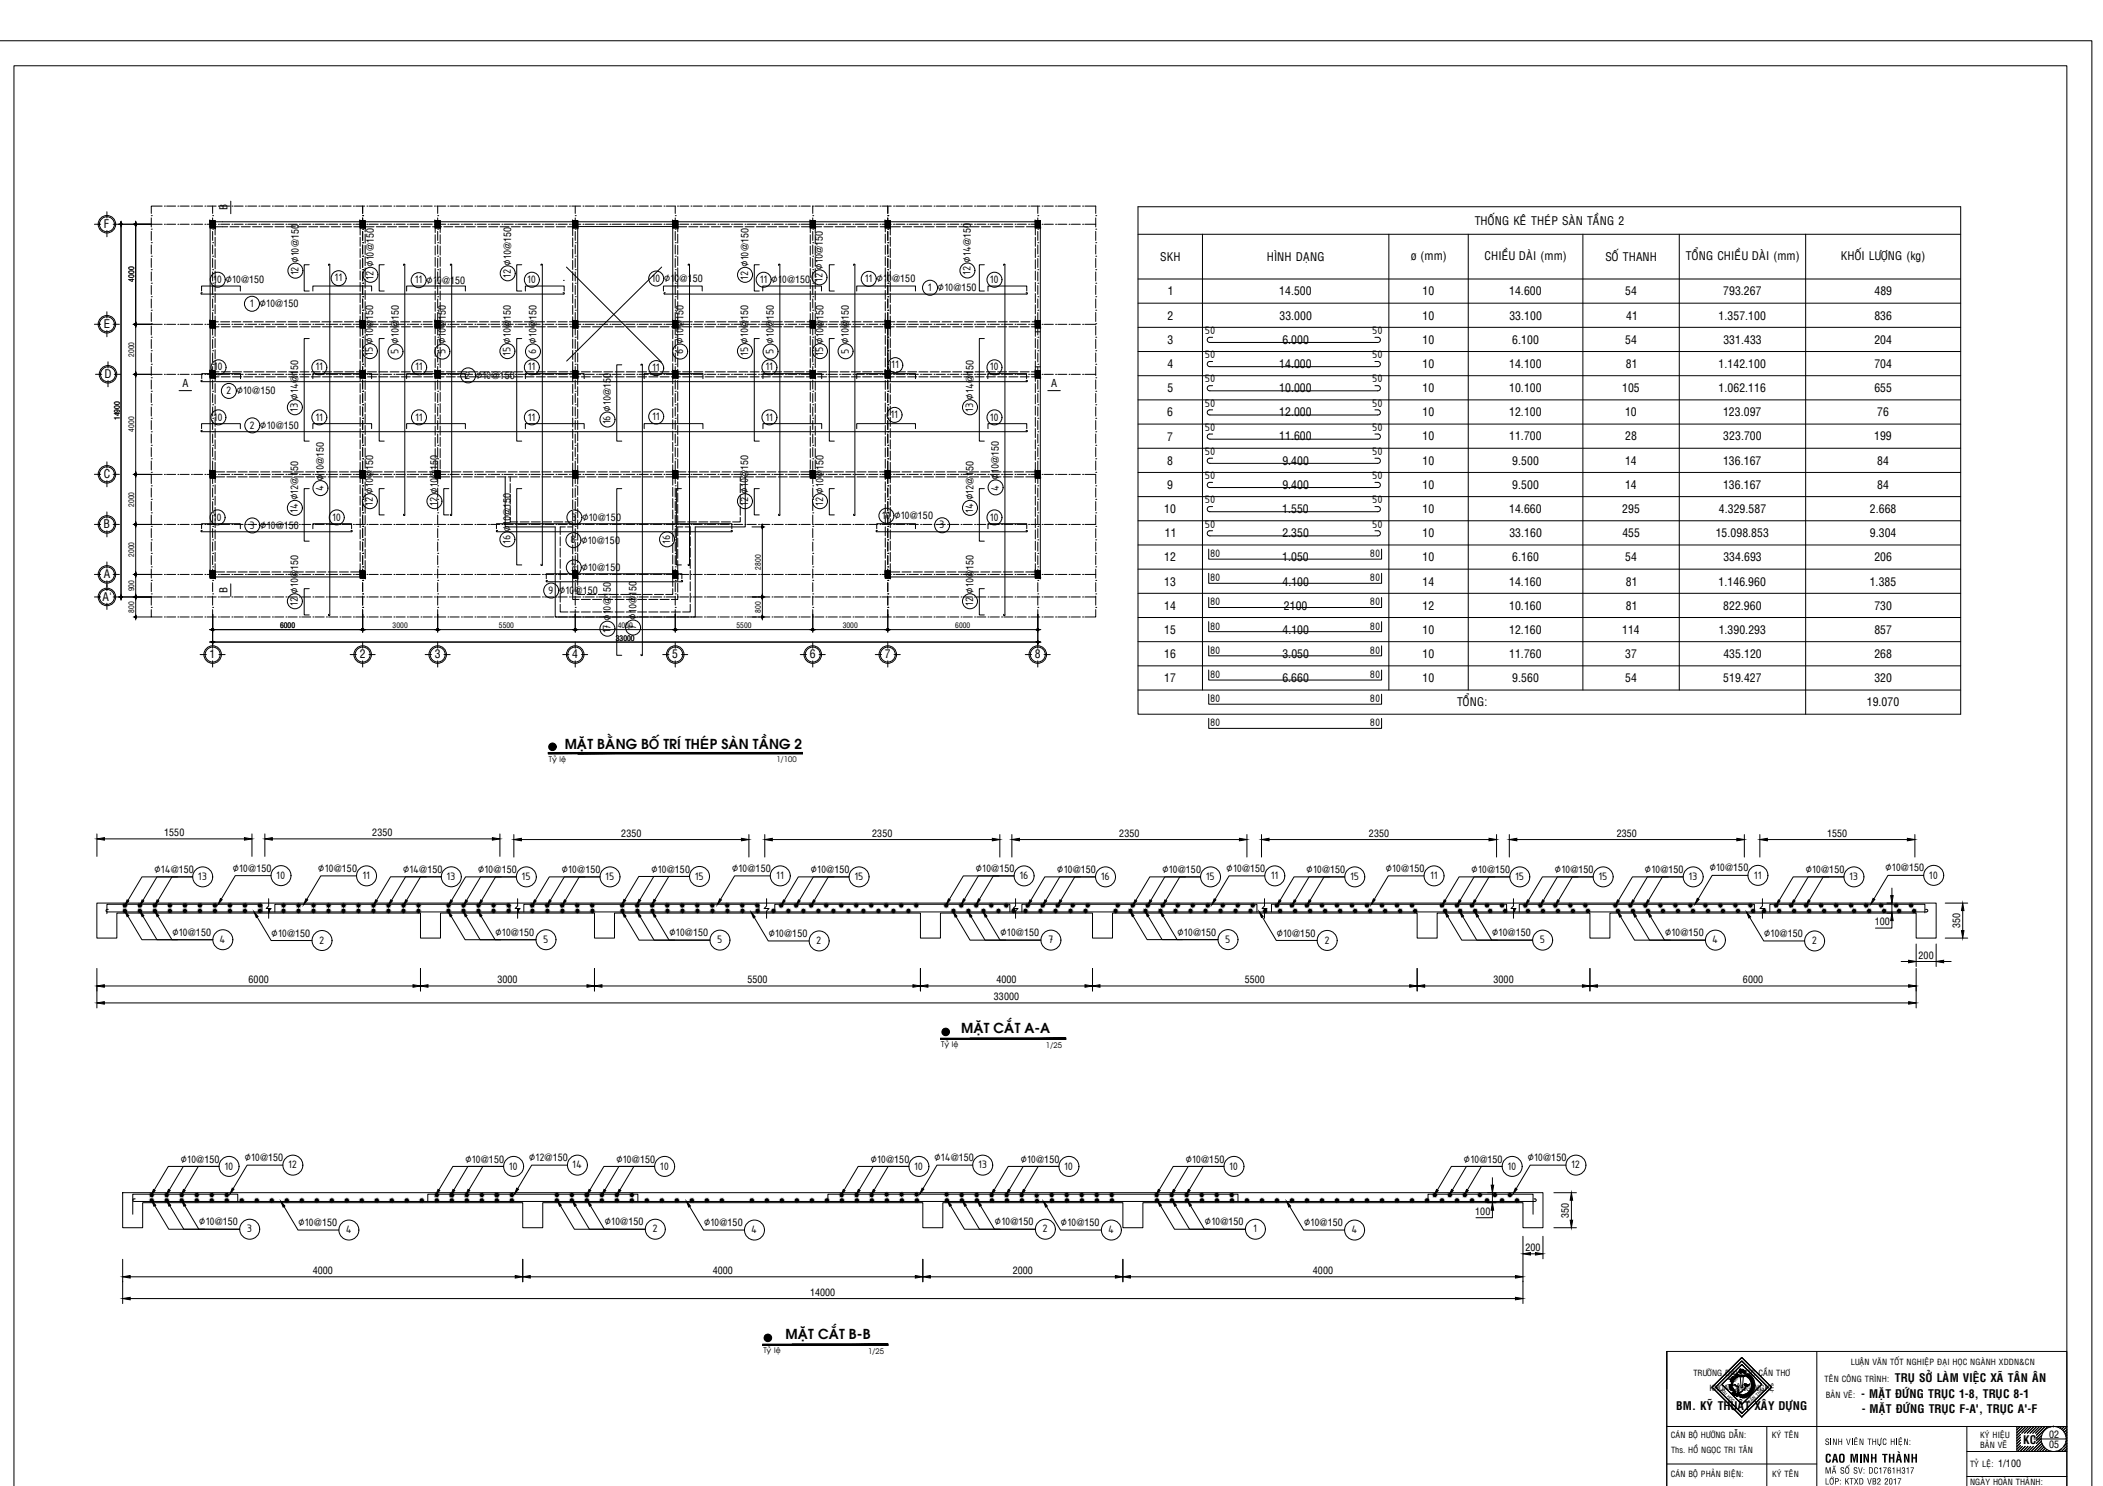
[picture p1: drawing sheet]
<svg xmlns="http://www.w3.org/2000/svg" width="841mm" height="594mm" viewBox="0 0 841 594" stroke-linecap="round" stroke-linejoin="round" font-family="sans-serif">
<defs><g id="words">
<g font-size="5.4">
<text x="225.9" y="299.3">MAË</text>
<text x="235" y="299.3">T BAÈ</text>
<text x="246.2" y="299.3">NG BOÁTRÍ THEÙ</text>
<text x="283.9" y="299.3">P SAØ</text>
<text x="295.5" y="299.3">N TAÀ</text>
<text x="307.6" y="299.3">NG 2</text>
<text x="384.4" y="413.1">MAË</text>
<text x="393.5" y="413.1">T CAÉ</text>
<text x="405.8" y="413.1">T A-A</text>
<text x="314.2" y="535.4">MAË</text>
<text x="323.3" y="535.4">T CAÉ</text>
<text x="335.6" y="535.4">T B-B</text>
</g>
<g font-size="4.7">
<text x="589.8" y="89.9">THOÁNG KEÂ THEÙP SAØN TAÀNG 2</text>
<text x="41.5" y="91.2">F</text>
<text x="464" y="104.3">SKH</text>
<text x="506.6" y="104.4">HÌNH DAÏNG</text>
<text x="564.2" y="103.8">þ (mm)</text>
<text x="593.7" y="103.9">CHIEÀU DAØI (mm)</text>
<text x="642" y="104.3">SOÁ THANH</text>
<text x="674.3" y="103.9">TOÅNG CHIEÀU DAØI (mm)</text>
<text x="736.2" y="104.1">KHOÁI LÖÔÏNG (kg)</text>
<text x="85.2" y="113.1">10 ∅10</text>
<text x="119.4" y="110.1" transform="rotate(-90 119.4 110.1)">12 ∅10</text>
<text x="133.8" y="112.5">11</text>
<text x="149.4" y="111.8" transform="rotate(-90 149.4 111.8)">12 ∅10</text>
<text x="165.8" y="113.3">11 ∅10</text>
<text x="204.3" y="111.2" transform="rotate(-90 204.3 111.2)">12 ∅10</text>
<text x="210.8" y="113.1">10</text>
<text x="260.5" y="112.6">10 ∅10</text>
<text x="299.2" y="111.8" transform="rotate(-90 299.2 111.8)">12 ∅10</text>
<text x="303.8" y="113.1">11 ∅10</text>
<text x="329" y="112.8" transform="rotate(-90 329 112.8)">12 ∅10</text>
<text x="345.8" y="112.7">11 ∅10</text>
<text x="388.1" y="110" transform="rotate(-90 388.1 110)">12 ∅14</text>
<text x="395.8" y="113.1">10</text>
<text x="371.1" y="116.3">1 ∅10</text>
<text x="467.1" y="118.1">1</text>
<text x="511.6" y="118.1">14.500</text>
<text x="568.9" y="118.1">10</text>
<text x="603.5" y="118.1">14.600</text>
<text x="650" y="118.1">54</text>
<text x="689.2" y="118.1">793.267</text>
<text x="749.6" y="118.1">489</text>
<text x="99.9" y="122.7">1 ∅10</text>
<text x="41.5" y="131.2">E</text>
<text x="466.8" y="127.8">2</text>
<text x="511.7" y="127.7">33.000</text>
<text x="568.9" y="127.7">10</text>
<text x="603.6" y="127.7">33.100</text>
<text x="650.3" y="127.8">41</text>
<text x="687.3" y="127.7">1.357.100</text>
<text x="749.6" y="127.7">836</text>
<text x="466.9" y="137.4">3</text>
<text x="481.9" y="133.6">50</text>
<text x="512.8" y="137.4">6.000</text>
<text x="548.7" y="133.6">50</text>
<text x="568.9" y="137.4">10</text>
<text x="604.8" y="137.4">6.100</text>
<text x="650" y="137.4">54</text>
<text x="689.2" y="137.4">331.433</text>
<text x="749.6" y="137.4">204</text>
<text x="149.2" y="142.3" transform="rotate(-90 149.2 142.3)">15 ∅10</text>
<text x="159.4" y="141.7" transform="rotate(-90 159.4 141.7)">5 ∅10</text>
<text x="178.1" y="141.7" transform="rotate(-90 178.1 141.7)">5 ∅10</text>
<text x="204.2" y="142.3" transform="rotate(-90 204.2 142.3)">15 ∅10</text>
<text x="214.4" y="141.7" transform="rotate(-90 214.4 141.7)">6 ∅10</text>
<text x="273.3" y="141.7" transform="rotate(-90 273.3 141.7)">6 ∅10</text>
<text x="299.2" y="142.3" transform="rotate(-90 299.2 142.3)">15 ∅10</text>
<text x="309.4" y="141.7" transform="rotate(-90 309.4 141.7)">5 ∅10</text>
<text x="329.2" y="142.3" transform="rotate(-90 329.2 142.3)">15 ∅10</text>
<text x="339.4" y="141.6" transform="rotate(-90 339.4 141.6)">5 ∅10</text>
<text x="481.9" y="143.2">50</text>
<text x="548.7" y="143.2">50</text>
<text x="85.5" y="148.1">10</text>
<text x="126.1" y="148.1">11</text>
<text x="166" y="148.1">11</text>
<text x="211.1" y="148.1">11</text>
<text x="260.8" y="148.4">11</text>
<text x="306.1" y="148.1">11</text>
<text x="356.5" y="147.2">11</text>
<text x="395.8" y="148.1">10</text>
<text x="466.9" y="147.1">4</text>
<text x="511.6" y="147.1">14.000</text>
<text x="568.9" y="147.1">10</text>
<text x="603.5" y="147.1">14.100</text>
<text x="650.3" y="147.1">81</text>
<text x="687.3" y="147.1">1.142.100</text>
<text x="749.6" y="147.1">704</text>
<text x="41.7" y="151.2">D</text>
<text x="186.1" y="151.3">2 ∅10</text>
<text x="481.9" y="152.9">50</text>
<text x="548.7" y="152.9">50</text>
<text x="90.4" y="157.5">2 ∅10</text>
<text x="466.9" y="156.8">5</text>
<text x="511.6" y="156.8">10.000</text>
<text x="568.9" y="156.8">10</text>
<text x="603.5" y="156.8">10.100</text>
<text x="648.7" y="156.8">105</text>
<text x="687.3" y="156.8">1.062.116</text>
<text x="749.6" y="156.8">655</text>
<text x="119.2" y="164.7" transform="rotate(-90 119.2 164.7)">13 ∅14</text>
<text x="260.8" y="167.8">11</text>
<text x="356.2" y="167.1">11</text>
<text x="389.2" y="164.7" transform="rotate(-90 389.2 164.7)">13 ∅14</text>
<text x="466.8" y="166.4">6</text>
<text x="481.9" y="162.6">50</text>
<text x="511.6" y="166.4">12.000</text>
<text x="548.7" y="162.6">50</text>
<text x="568.9" y="166.4">10</text>
<text x="603.5" y="166.4">12.100</text>
<text x="649.9" y="166.4">10</text>
<text x="689.1" y="166.4">123.097</text>
<text x="750.8" y="166.4">76</text>
<text x="85.4" y="168.1">10</text>
<text x="99.8" y="171.3">2 ∅10</text>
<text x="126.1" y="168.1">11</text>
<text x="166" y="168.1">11</text>
<text x="211.1" y="168.1">11</text>
<text x="244.2" y="169.6" transform="rotate(-90 244.2 169.6)">16 ∅10</text>
<text x="306.1" y="168.1">11</text>
<text x="395.8" y="168.1">10</text>
<text x="481.9" y="172.2">50</text>
<text x="548.7" y="172.2">50</text>
<text x="466.8" y="176.1">7</text>
<text x="511.6" y="176.1">11.600</text>
<text x="568.9" y="176.1">10</text>
<text x="603.5" y="176.1">11.700</text>
<text x="649.9" y="176.1">28</text>
<text x="689.2" y="176.1">323.700</text>
<text x="749.5" y="176.1">199</text>
<text x="466.8" y="185.8">8</text>
<text x="481.9" y="181.9">50</text>
<text x="512.8" y="185.8">9.400</text>
<text x="548.7" y="181.9">50</text>
<text x="568.9" y="185.8">10</text>
<text x="604.8" y="185.8">9.500</text>
<text x="649.9" y="185.8">14</text>
<text x="689.1" y="185.8">136.167</text>
<text x="750.8" y="185.8">84</text>
<text x="41.5" y="191.2">C</text>
<text x="481.9" y="191.6">50</text>
<text x="548.7" y="191.6">50</text>
<text x="129.4" y="196.4" transform="rotate(-90 129.4 196.4)">4 ∅10</text>
<text x="399.4" y="196.2" transform="rotate(-90 399.4 196.2)">4 ∅10</text>
<text x="466.8" y="195.4">9</text>
<text x="512.8" y="195.4">9.400</text>
<text x="568.9" y="195.4">10</text>
<text x="604.8" y="195.4">9.500</text>
<text x="649.9" y="195.5">14</text>
<text x="689.1" y="195.4">136.167</text>
<text x="750.8" y="195.4">84</text>
<text x="149.2" y="202.3" transform="rotate(-90 149.2 202.3)">12 ∅10</text>
<text x="175" y="202.3" transform="rotate(-90 175 202.3)">12 ∅10</text>
<text x="299.2" y="202.3" transform="rotate(-90 299.2 202.3)">12 ∅10</text>
<text x="329.2" y="202.3" transform="rotate(-90 329.2 202.3)">12 ∅10</text>
<text x="481.9" y="201.2">50</text>
<text x="548.7" y="201.2">50</text>
<text x="85.1" y="208.1">10</text>
<text x="119.2" y="205.1" transform="rotate(-90 119.2 205.1)">14 ∅12</text>
<text x="132.8" y="208.1">10</text>
<text x="228.6" y="208.1">3</text>
<text x="232.8" y="208.2">∅10</text>
<text x="352.6" y="207.4">10</text>
<text x="357.5" y="207.6">∅10</text>
<text x="389.2" y="205.1" transform="rotate(-90 389.2 205.1)">14 ∅12</text>
<text x="395.8" y="208.1">10</text>
<text x="465.6" y="205.1">10</text>
<text x="512.8" y="205.1">1.550</text>
<text x="568.9" y="205.1">10</text>
<text x="603.5" y="205.1">14.660</text>
<text x="648.8" y="205.1">295</text>
<text x="687.4" y="205.1">4.329.587</text>
<text x="747.8" y="205.1">2.668</text>
<text x="41.4" y="211.2">B</text>
<text x="99.8" y="211.3">3 ∅10</text>
<text x="204.3" y="212.6" transform="rotate(-90 204.3 212.6)">∅10</text>
<text x="375.6" y="211.2">3</text>
<text x="465.9" y="214.8">11</text>
<text x="481.9" y="210.9">50</text>
<text x="512.8" y="214.7">2.350</text>
<text x="548.7" y="210.9">50</text>
<text x="568.9" y="214.7">10</text>
<text x="603.6" y="214.7">33.160</text>
<text x="648.8" y="214.7">455</text>
<text x="686.1" y="214.7">15.098.853</text>
<text x="747.8" y="214.7">9.304</text>
<text x="204.2" y="217.5" transform="rotate(-90 204.2 217.5)">16</text>
<text x="228.2" y="217.2">8</text>
<text x="232.4" y="217.3">∅10</text>
<text x="268" y="217.5" transform="rotate(-90 268 217.5)">16</text>
<text x="465.6" y="224.5">12</text>
<text x="483.9" y="222.7">80</text>
<text x="512.8" y="224.4">1.050</text>
<text x="547.8" y="222.7">80</text>
<text x="568.9" y="224.4">10</text>
<text x="604.8" y="224.4">6.160</text>
<text x="650" y="224.4">54</text>
<text x="689.2" y="224.4">334.693</text>
<text x="749.6" y="224.4">206</text>
<text x="41.5" y="231.2">A</text>
<text x="228.3" y="228.1">3</text>
<text x="232.5" y="228.2">∅10</text>
<text x="483.9" y="232.4">80</text>
<text x="547.8" y="232.4">80</text>
<text x="219.3" y="237.3">9</text>
<text x="223.5" y="237.5">∅10</text>
<text x="465.6" y="234.1">13</text>
<text x="512.9" y="234.1">4.100</text>
<text x="568.9" y="234.1">14</text>
<text x="603.5" y="234.1">14.160</text>
<text x="650.3" y="234.1">81</text>
<text x="687.3" y="234.1">1.146.960</text>
<text x="747.7" y="234.1">1.385</text>
<text x="41" y="240.2">A'</text>
<text x="119.2" y="242.3" transform="rotate(-90 119.2 242.3)">12 ∅10</text>
<text x="389.2" y="242.3" transform="rotate(-90 389.2 242.3)">12 ∅10</text>
<text x="465.6" y="243.8">14</text>
<text x="483.9" y="242">80</text>
<text x="513.5" y="243.7">2100</text>
<text x="547.8" y="242">80</text>
<text x="568.9" y="243.8">12</text>
<text x="603.5" y="243.7">10.160</text>
<text x="650.3" y="243.7">81</text>
<text x="689.2" y="243.7">822.960</text>
<text x="749.6" y="243.7">730</text>
<text x="483.9" y="251.7">80</text>
<text x="547.8" y="251.7">80</text>
<text x="244.2" y="253.2" transform="rotate(-90 244.2 253.2)">17 ∅10</text>
<text x="254.4" y="252" transform="rotate(-90 254.4 252)">7 ∅10</text>
<text x="465.6" y="253.4">15</text>
<text x="512.9" y="253.4">4.100</text>
<text x="568.9" y="253.4">10</text>
<text x="603.5" y="253.4">12.160</text>
<text x="648.7" y="253.5">114</text>
<text x="687.3" y="253.4">1.390.293</text>
<text x="749.6" y="253.4">857</text>
<text x="83.8" y="263.2">1</text>
<text x="143.8" y="263.2">2</text>
<text x="173.8" y="263.2">3</text>
<text x="228.8" y="263.2">4</text>
<text x="268.8" y="263.2">5</text>
<text x="323.8" y="263.2">6</text>
<text x="353.8" y="263.2">7</text>
<text x="413.8" y="263.2">8</text>
<text x="465.6" y="263.1">16</text>
<text x="483.9" y="261.3">80</text>
<text x="512.9" y="263.1">3.050</text>
<text x="547.8" y="261.3">80</text>
<text x="568.9" y="263.1">10</text>
<text x="603.5" y="263.1">11.760</text>
<text x="650" y="263.1">37</text>
<text x="689.2" y="263.1">435.120</text>
<text x="749.6" y="263.1">268</text>
<text x="465.6" y="272.8">17</text>
<text x="483.9" y="271">80</text>
<text x="512.8" y="272.7">6.660</text>
<text x="547.8" y="271">80</text>
<text x="568.9" y="272.7">10</text>
<text x="604.8" y="272.7">9.560</text>
<text x="650" y="272.7">54</text>
<text x="689.2" y="272.7">519.427</text>
<text x="749.6" y="272.7">320</text>
<text x="483.9" y="280.7">80</text>
<text x="547.8" y="280.7">80</text>
<text x="582.7" y="282.4">TOÅNG:</text>
<text x="746.5" y="282.4">19.070</text>
<text x="483.9" y="290.3">80</text>
<text x="547.8" y="290.3">80</text>
<text x="61.7" y="349">∅14</text>
<text x="79.2" y="351.8">13</text>
<text x="93" y="348.5">∅10</text>
<text x="110.5" y="351.3">10</text>
<text x="127.2" y="348.6">∅10</text>
<text x="145" y="351.4">11</text>
<text x="161.1" y="349">∅14</text>
<text x="178.6" y="351.8">13</text>
<text x="191.1" y="349">∅10</text>
<text x="208.6" y="351.8">15</text>
<text x="224.5" y="349">∅10</text>
<text x="242.1" y="351.8">15</text>
<text x="260.3" y="348.8">∅10</text>
<text x="277.9" y="351.6">15</text>
<text x="292.6" y="348.6">∅10</text>
<text x="310.5" y="351.4">11</text>
<text x="324.1" y="349">∅10</text>
<text x="341.7" y="351.8">15</text>
<text x="390.1" y="348.6">∅10</text>
<text x="407.7" y="351.4">16</text>
<text x="422.7" y="349">∅10</text>
<text x="440.2" y="351.8">16</text>
<text x="464.7" y="349">∅10</text>
<text x="482.2" y="351.8">15</text>
<text x="490.4" y="348.6">∅10</text>
<text x="508.2" y="351.4">11</text>
<text x="522.4" y="349">∅10</text>
<text x="539.9" y="351.8">15</text>
<text x="554.1" y="348.6">∅10</text>
<text x="571.9" y="351.4">11</text>
<text x="588.4" y="349">∅10</text>
<text x="605.9" y="351.8">15</text>
<text x="621.7" y="349">∅10</text>
<text x="639.2" y="351.8">15</text>
<text x="657.7" y="349">∅10</text>
<text x="675.2" y="351.8">13</text>
<text x="683.6" y="348.4">∅10</text>
<text x="701.4" y="351.2">11</text>
<text x="722" y="349">∅10</text>
<text x="739.5" y="351.8">13</text>
<text x="753.9" y="348.4">∅10</text>
<text x="771.4" y="351.2">10</text>
<text x="68.8" y="374.1">∅10</text>
<text x="87.8" y="376.9">4</text>
<text x="108.5" y="374.5">∅10</text>
<text x="127.6" y="377.3">2</text>
<text x="198.1" y="374.1">∅10</text>
<text x="217.2" y="376.9">5</text>
<text x="267.6" y="374.3">∅10</text>
<text x="286.8" y="377.1">5</text>
<text x="307.3" y="374.6">∅10</text>
<text x="326.5" y="377.4">2</text>
<text x="400" y="374.3">∅10</text>
<text x="419.1" y="377.1">7</text>
<text x="470.8" y="374.1">∅10</text>
<text x="490" y="376.9">5</text>
<text x="510.5" y="374.4">∅10</text>
<text x="529.6" y="377.2">2</text>
<text x="596.6" y="374.3">∅10</text>
<text x="615.8" y="377.1">5</text>
<text x="665.7" y="374.3">∅10</text>
<text x="684.7" y="377.1">4</text>
<text x="705.4" y="374.6">∅10</text>
<text x="724.5" y="377.4">2</text>
<text x="72.2" y="464.8">∅10</text>
<text x="89.7" y="467.6">10</text>
<text x="97.7" y="464.3">∅10</text>
<text x="115.2" y="467.1">12</text>
<text x="186" y="464.8">∅10</text>
<text x="203.5" y="467.6">10</text>
<text x="211.5" y="464.3">∅12</text>
<text x="228.9" y="467.1">14</text>
<text x="246.4" y="464.8">∅10</text>
<text x="263.9" y="467.6">10</text>
<text x="348.1" y="464.8">∅10</text>
<text x="365.6" y="467.6">10</text>
<text x="373.6" y="464.3">∅14</text>
<text x="391.1" y="467.1">13</text>
<text x="408.1" y="464.8">∅10</text>
<text x="425.6" y="467.6">10</text>
<text x="474.1" y="464.8">∅10</text>
<text x="491.6" y="467.6">10</text>
<text x="585.3" y="464.8">∅10</text>
<text x="602.8" y="467.6">10</text>
<text x="610.8" y="464.3">∅10</text>
<text x="628.4" y="467.1">12</text>
<text x="79.6" y="489.9">∅10</text>
<text x="119.2" y="490.2">∅10</text>
<text x="241.8" y="489.9">∅10</text>
<text x="281.4" y="490.2">∅10</text>
<text x="397.8" y="489.9">∅10</text>
<text x="424.2" y="490.2">∅10</text>
<text x="481.8" y="489.9">∅10</text>
<text x="521.4" y="490.2">∅10</text>
<text x="98.7" y="492.7">3</text>
<text x="138.2" y="493">4</text>
<text x="260.9" y="492.7">2</text>
<text x="300.4" y="493">4</text>
<text x="416.9" y="492.7">2</text>
<text x="443.2" y="493">4</text>
<text x="501.2" y="492.7">1</text>
<text x="540.4" y="493">4</text>
<text x="757.8" y="552.7">TRUÏ SÔÛ LAØM VIEÄ</text>
<text x="791.7" y="552.7">C XAÕ TAÂ</text>
<text x="808.2" y="552.7">N AÂ</text>
<text x="815.5" y="552.7">N</text>
<text x="670.4" y="563.5">BM. KYÕ THUAÄ</text>
<text x="697.7" y="563.5">T XAÂ</text>
<text x="707.1" y="563.5">Y DÖÏNG</text>
<text x="744.3" y="558.9">- MAËT ÑÖÙNG TRUÏC 1-8, TRUÏC 8-1</text>
<text x="744.5" y="565.1">- MAËT ÑÖÙNG TRUÏC F-A', TRUÏC A'-F</text>
<text x="809.1" y="577.5">KC</text>
<text x="729.8" y="584.7">CAO MINH THAØNH</text>
</g>
<g font-size="4.3">
<text x="91" y="84.1" transform="rotate(-90 91 84.1)">B</text>
<text x="73" y="154.8">A</text>
<text x="420.4" y="154.8">A</text>
<text x="91" y="237.1" transform="rotate(-90 91 237.1)">B</text>
</g>
<g font-size="4">
<text x="119.5" y="98.9" transform="rotate(-90 119.5 98.9)">@150</text>
<text x="149.5" y="100.5" transform="rotate(-90 149.5 100.5)">@150</text>
<text x="204.4" y="99.9" transform="rotate(-90 204.4 99.9)">@150</text>
<text x="299.3" y="100.5" transform="rotate(-90 299.3 100.5)">@150</text>
<text x="329.1" y="101.5" transform="rotate(-90 329.1 101.5)">@150</text>
<text x="388.2" y="98.5" transform="rotate(-90 388.2 98.5)">@150</text>
<text x="96.4" y="113.2">@150</text>
<text x="176.8" y="113.4">@150</text>
<text x="271.8" y="112.7">@150</text>
<text x="314.7" y="113.2">@150</text>
<text x="356.8" y="112.8">@150</text>
<text x="381.3" y="116.4">@150</text>
<text x="110.1" y="122.8">@150</text>
<text x="149.3" y="131" transform="rotate(-90 149.3 131)">@150</text>
<text x="159.5" y="131.2" transform="rotate(-90 159.5 131.2)">@150</text>
<text x="178.3" y="131.2" transform="rotate(-90 178.3 131.2)">@150</text>
<text x="204.3" y="131" transform="rotate(-90 204.3 131)">@150</text>
<text x="214.5" y="131.2" transform="rotate(-90 214.5 131.2)">@150</text>
<text x="273.4" y="131.2" transform="rotate(-90 273.4 131.2)">@150</text>
<text x="299.3" y="131" transform="rotate(-90 299.3 131)">@150</text>
<text x="309.5" y="131.2" transform="rotate(-90 309.5 131.2)">@150</text>
<text x="329.3" y="131" transform="rotate(-90 329.3 131)">@150</text>
<text x="339.5" y="131.1" transform="rotate(-90 339.5 131.1)">@150</text>
<text x="119.3" y="153.2" transform="rotate(-90 119.3 153.2)">@150</text>
<text x="196.6" y="151.4">@150</text>
<text x="389.3" y="153.2" transform="rotate(-90 389.3 153.2)">@150</text>
<text x="100.9" y="157.7">@150</text>
<text x="244.3" y="158.4" transform="rotate(-90 244.3 158.4)">@150</text>
<text x="110.2" y="171.4">@150</text>
<text x="129.5" y="185.8" transform="rotate(-90 129.5 185.8)">@150</text>
<text x="399.5" y="185.5" transform="rotate(-90 399.5 185.5)">@150</text>
<text x="149.3" y="191" transform="rotate(-90 149.3 191)">@150</text>
<text x="175.1" y="191" transform="rotate(-90 175.1 191)">@150</text>
<text x="299.3" y="191" transform="rotate(-90 299.3 191)">@150</text>
<text x="329.3" y="191" transform="rotate(-90 329.3 191)">@150</text>
<text x="119.3" y="193.7" transform="rotate(-90 119.3 193.7)">@150</text>
<text x="389.3" y="193.7" transform="rotate(-90 389.3 193.7)">@150</text>
<text x="204.3" y="206.3" transform="rotate(-90 204.3 206.3)">@150</text>
<text x="239.1" y="208.2">@150</text>
<text x="363.8" y="207.6">@150</text>
<text x="110.2" y="211.4">@150</text>
<text x="238.7" y="217.3">@150</text>
<text x="119.3" y="231" transform="rotate(-90 119.3 231)">@150</text>
<text x="238.8" y="228.2">@150</text>
<text x="389.3" y="231" transform="rotate(-90 389.3 231)">@150</text>
<text x="229.8" y="237.5">@150</text>
<text x="244.3" y="242" transform="rotate(-90 244.3 242)">@150</text>
<text x="254.5" y="241.5" transform="rotate(-90 254.5 241.5)">@150</text>
<text x="65.7" y="334.3">1550</text>
<text x="148.9" y="334.3">2350</text>
<text x="248.5" y="334.6">2350</text>
<text x="348.8" y="334.6">2350</text>
<text x="447.6" y="334.6">2350</text>
<text x="547.5" y="334.6">2350</text>
<text x="646.6" y="334.6">2350</text>
<text x="730.7" y="334.6">1550</text>
<text x="68.3" y="349">@150</text>
<text x="99.3" y="348.5">@150</text>
<text x="133.5" y="348.6">@150</text>
<text x="167.7" y="349">@150</text>
<text x="197.4" y="349">@150</text>
<text x="230.8" y="349">@150</text>
<text x="266.6" y="348.8">@150</text>
<text x="298.9" y="348.6">@150</text>
<text x="330.4" y="349">@150</text>
<text x="396.4" y="348.6">@150</text>
<text x="429" y="349">@150</text>
<text x="471" y="349">@150</text>
<text x="496.7" y="348.6">@150</text>
<text x="528.7" y="349">@150</text>
<text x="560.4" y="348.6">@150</text>
<text x="594.7" y="349">@150</text>
<text x="628" y="349">@150</text>
<text x="664" y="349">@150</text>
<text x="689.9" y="348.4">@150</text>
<text x="728.3" y="349">@150</text>
<text x="760.2" y="348.4">@150</text>
<text x="749.7" y="370">100</text>
<text x="783.9" y="371" transform="rotate(-90 783.9 371)">350</text>
<text x="75.1" y="374.1">@150</text>
<text x="114.8" y="374.5">@150</text>
<text x="204.4" y="374.1">@150</text>
<text x="273.9" y="374.3">@150</text>
<text x="313.6" y="374.6">@150</text>
<text x="406.3" y="374.3">@150</text>
<text x="477.1" y="374.1">@150</text>
<text x="516.8" y="374.4">@150</text>
<text x="602.9" y="374.3">@150</text>
<text x="672" y="374.3">@150</text>
<text x="711.7" y="374.6">@150</text>
<text x="767.3" y="383.3">200</text>
<text x="99.4" y="393.1">6000</text>
<text x="198.9" y="393.1">3000</text>
<text x="298.9" y="393.1">5500</text>
<text x="398.5" y="393.1">4000</text>
<text x="497.8" y="393.1">5500</text>
<text x="597.3" y="393.1">3000</text>
<text x="697" y="393.1">6000</text>
<text x="397.5" y="399.9">33000</text>
<text x="78.5" y="464.8">@150</text>
<text x="104" y="464.3">@150</text>
<text x="192.3" y="464.8">@150</text>
<text x="217.8" y="464.3">@150</text>
<text x="252.7" y="464.8">@150</text>
<text x="354.4" y="464.8">@150</text>
<text x="380.2" y="464.3">@150</text>
<text x="414.4" y="464.8">@150</text>
<text x="480.4" y="464.8">@150</text>
<text x="591.6" y="464.8">@150</text>
<text x="617.1" y="464.3">@150</text>
<text x="590" y="485.8">100</text>
<text x="85.9" y="489.9">@150</text>
<text x="125.5" y="490.2">@150</text>
<text x="248.1" y="489.9">@150</text>
<text x="287.7" y="490.2">@150</text>
<text x="404.1" y="489.9">@150</text>
<text x="430.5" y="490.2">@150</text>
<text x="488.1" y="489.9">@150</text>
<text x="527.7" y="490.2">@150</text>
<text x="627.4" y="486.8" transform="rotate(-90 627.4 486.8)">350</text>
<text x="610" y="500.2">200</text>
<text x="125.1" y="509.4">4000</text>
<text x="285.1" y="509.4">4000</text>
<text x="405" y="509.4">2000</text>
<text x="525" y="509.4">4000</text>
<text x="323.9" y="518.1">14000</text>
<text x="819.4" y="574.7">02</text>
<text x="819.4" y="578.8">05</text>
<text x="799.1" y="586.5">1/100</text>
</g>
<g font-size="3.3">
<text x="740.2" y="545.5">LUAÄN VAÊN TOÁT NGHIEÄP ÑAÏI HOÏC NGAØNH XDDN&amp;CN</text>
<text x="677.2" y="550.3">TRÖÔØNG ÑAÏI HOÏC CAÀN THÔ</text>
<text x="683.6" y="556.2">KHOA COÂNG NGHEÄ</text>
<text x="729.7" y="552.7">TEÂN COÂNG TRÌNH:</text>
<text x="730.1" y="558.9">BAÛN VEÕ:</text>
<text x="668.1" y="574.9">CAÙN BOÄ HÖÔÙNG DAÃN:</text>
<text x="708.6" y="574.9">KYÙ TEÂN</text>
<text x="791.8" y="575">KYÙ HIEÄU</text>
<text x="668.3" y="580.8">Ths. HOÀ NGOÏC TRI TAÂN</text>
<text x="729.6" y="577.6">SINH VIEÂN THÖÏC HIEÄN:</text>
<text x="791.8" y="579">BAÛN VEÕ</text>
<text x="787.8" y="586.6">TYÛ LEÄ:</text>
<text x="668.1" y="590.3">CAÙN BOÄ PHAÛN BIEÄN:</text>
<text x="708.7" y="590.3">KYÙ TEÂN</text>
<text x="729.6" y="589.1">MAÕ SOÁ SV: DC1761H317</text>
<text x="729.6" y="593.5">LÔÙP: KTXD VB2 2017</text>
<text x="787.8" y="593.7">NGAØY HOAØN THAØNH:</text>
</g>
<g font-size="3">
<text x="53.7" y="112.7" transform="rotate(-90 53.7 112.7)">4000</text>
<text x="53.7" y="142.7" transform="rotate(-90 53.7 142.7)">2000</text>
<text x="47.9" y="168" transform="rotate(-90 47.9 168)">14900</text>
<text x="53.7" y="172.7" transform="rotate(-90 53.7 172.7)">4000</text>
<text x="53.7" y="202.7" transform="rotate(-90 53.7 202.7)">2000</text>
<text x="53.7" y="222.7" transform="rotate(-90 53.7 222.7)">2000</text>
<text x="304.3" y="227.7" transform="rotate(-90 304.3 227.7)">2800</text>
<text x="53.7" y="236.4" transform="rotate(-90 53.7 236.4)">900</text>
<text x="53.7" y="244.9" transform="rotate(-90 53.7 244.9)">800</text>
<text x="304.3" y="244.9" transform="rotate(-90 304.3 244.9)">800</text>
<text x="112" y="251.2">6000</text>
<text x="157" y="251.2">3000</text>
<text x="199.5" y="251.2">5500</text>
<text x="247" y="251.2">4000</text>
<text x="294.5" y="251.2">5500</text>
<text x="337" y="251.2">3000</text>
<text x="382" y="251.2">6000</text>
<text x="246.3" y="256.1">33000</text>
<text x="219.5" y="304.5">Tyû leä</text>
<text x="310.5" y="304.7">1/100</text>
<text x="376.4" y="418.7">Tyû leä</text>
<text x="418.3" y="418.9">1/25</text>
<text x="305.3" y="541.1">Tyû leä</text>
<text x="347.2" y="541.2">1/25</text>
</g>
<g font-size="2">
<text x="687.8" y="556" transform="rotate(44 687.8 556)">ÑAÏ</text>
<text x="689.5" y="557.6" transform="rotate(44 689.5 557.6)">I HOÏ</text>
<text x="692.1" y="560.1" transform="rotate(44 692.1 560.1)">C</text>
<text x="699.9" y="561.2" transform="rotate(-44 699.9 561.2)">CAÀ</text>
<text x="701.6" y="559.6" transform="rotate(-44 701.6 559.6)">N THÔ</text>
</g>
</g></defs>
<!-- layer: DIM -->
<g fill="none" stroke="#000" stroke-width=".4">
<path d="M47.4 89.7h13.1M48.4 88.5v.9M48.4 89.7v148.9M54.3 88.5v.9M54.3 89.7v156.9M53.3 129.7h7.2M53.3 149.7h7.2M53.3 189.7h7.2M53.3 209.7h7.2M300.7 210.7h5.2M304.9 209.5v.9M304.9 210.7v35.9"/>
<path d="M47.4 238.7h13.1M48.4 239v.9M53.3 229.7h7.2M300.9 238.7h5M53.3 246.7h7.2M54.3 247v.9M83.8 251.7h.9M83.8 256.7h.9M85 245.6v12.1M85 251.7h330M85 256.7h330M145 245.6v7.1"/>
<path d="M175 245.6v7.1M230 245.6v7.1M270 245.6v7.1M300.9 246.7h5M304.9 247v.9M325 245.6v7.1M355 245.6v7.1M415 245.6v12.1M415.3 251.7h.9M415.3 256.7h.9"/>
<circle cx="48.4" cy="89.6" r=".3"/>
<circle cx="54.3" cy="89.6" r=".3"/>
<circle cx="54.3" cy="129.7" r=".3"/>
<circle cx="54.3" cy="149.6" r=".3"/>
<circle cx="54.3" cy="189.7" r=".3"/>
<circle cx="54.3" cy="209.7" r=".3"/>
<circle cx="304.9" cy="210.6" r=".3"/>
<circle cx="48.4" cy="238.7" r=".3"/>
<circle cx="54.3" cy="229.6" r=".3"/>
<circle cx="54.3" cy="238.7" r=".3"/>
<circle cx="304.9" cy="238.7" r=".3"/>
<circle cx="54.3" cy="246.7" r=".3"/>
<circle cx="85" cy="256.7" r=".3"/>
<circle cx="85" cy="251.7" r=".3"/>
<circle cx="145" cy="251.7" r=".3"/>
<circle cx="175" cy="251.7" r=".3"/>
<circle cx="230" cy="251.7" r=".3"/>
<circle cx="270" cy="251.7" r=".3"/>
<circle cx="304.9" cy="246.7" r=".3"/>
<circle cx="325" cy="251.7" r=".3"/>
<circle cx="355" cy="251.7" r=".3"/>
<circle cx="415" cy="256.7" r=".3"/>
<circle cx="415" cy="251.7" r=".3"/>
</g>
<g fill="#000" stroke="#000" stroke-width=".4">
<path d="M48.1 89.5v.2zM48.1 89.5v.3z"/>
<path d="M48.1 89.5v.2zM48.1 89.5v.3z"/>
<path d="M48.2 89.5l-.1 .3zM48.2 89.5v.3z"/>
<path d="M48.2 89.5l-.1 .3zM48.2 89.5v.3z"/>
<path d="M48.2 89.4v.4zM48.2 89.4v.5z"/>
<path d="M48.2 89.4v.4zM48.2 89.4v.5z"/>
<path d="M48.2 89.4v.5zM48.2 89.4v.5z"/>
<path d="M48.2 89.4v.5zM48.2 89.4v.5z"/>
<path d="M48.2 89.4v.5zM48.3 89.4v.5z"/>
<path d="M48.2 89.4v.5zM48.3 89.4v.5z"/>
<path d="M48.3 89.4v.5zM48.3 89.4v.6z"/>
<path d="M48.3 89.4v.5zM48.3 89.4v.6z"/>
<path d="M48.3 89.4v.6zM48.4 89.4l-.1 .6z"/>
<path d="M48.3 89.4v.6zM48.4 89.4l-.1 .6z"/>
<path d="M48.4 89.4v.6zM48.5 89.4l-.1 .6z"/>
<path d="M48.4 89.4v.6zM48.5 89.4l-.1 .6z"/>
<path d="M48.5 89.4v.6zM48.5 89.4v.6z"/>
<path d="M48.5 89.4v.6zM48.5 89.4v.6z"/>
<path d="M48.5 89.4v.5zM48.6 89.4l-.1 .5z"/>
<path d="M48.5 89.4v.5zM48.6 89.4l-.1 .5z"/>
<path d="M48.6 89.4v.5zM48.6 89.4v.5z"/>
<path d="M48.6 89.4v.5zM48.6 89.4v.5z"/>
<path d="M48.6 89.4v.5zM48.6 89.5v.4z"/>
<path d="M48.6 89.4v.5zM48.6 89.5v.4z"/>
<path d="M48.6 89.5v.3zM48.7 89.5l-.1 .3z"/>
<path d="M48.6 89.5v.3zM48.7 89.5l-.1 .3z"/>
<path d="M48.7 89.5v.3zM48.7 89.6v.2z"/>
<path d="M48.7 89.5v.3zM48.7 89.6v.2z"/>
<path d="M54 89.5v.2zM54 89.5v.3z"/>
<path d="M54 89.5v.2zM54 89.5v.3z"/>
<path d="M54 89.5v.3zM54 89.5v.3z"/>
<path d="M54 89.5v.3zM54 89.5v.3z"/>
<path d="M54.1 89.4l-.1 .4zM54.1 89.4v.5z"/>
<path d="M54.1 89.4l-.1 .4zM54.1 89.4v.5z"/>
<path d="M54.1 89.4v.5zM54.1 89.4v.5z"/>
<path d="M54.1 89.4v.5zM54.1 89.4v.5z"/>
<path d="M54.1 89.4v.5zM54.2 89.4v.5z"/>
<path d="M54.1 89.4v.5zM54.2 89.4v.5z"/>
<path d="M54.2 89.4v.5zM54.2 89.4v.6z"/>
<path d="M54.2 89.4v.5zM54.2 89.4v.6z"/>
<path d="M54.2 89.4v.6zM54.3 89.4l-.1 .6z"/>
<path d="M54.2 89.4v.6zM54.3 89.4l-.1 .6z"/>
<path d="M54.3 89.4v.6zM54.3 89.4v.6z"/>
<path d="M54.3 89.4v.6zM54.3 89.4v.6z"/>
<path d="M54.3 89.4v.6zM54.4 89.4l-.1 .6z"/>
<path d="M54.3 89.4v.6zM54.4 89.4l-.1 .6z"/>
<path d="M54.4 89.4v.5zM54.4 89.4v.5z"/>
<path d="M54.4 89.4v.5zM54.4 89.4v.5z"/>
<path d="M54.4 89.4v.5zM54.5 89.4l-.1 .5z"/>
<path d="M54.4 89.4v.5zM54.5 89.4l-.1 .5z"/>
<path d="M54.5 89.4v.5zM54.5 89.5v.4z"/>
<path d="M54.5 89.4v.5zM54.5 89.5v.4z"/>
<path d="M54.5 89.5v.3zM54.5 89.5v.3z"/>
<path d="M54.5 89.5v.3zM54.5 89.5v.3z"/>
<path d="M54.5 89.5v.3zM54.6 89.6l-.1 .2z"/>
<path d="M54.5 89.5v.3zM54.6 89.6l-.1 .2z"/>
<path d="M54 129.5v.2zM54 129.5v.3z"/>
<path d="M54 129.5v.3zM54 129.5v.2z"/>
<path d="M54 129.5v.3zM54 129.5v.2z"/>
<path d="M54 129.5v.3zM54 129.5v.3z"/>
<path d="M54 129.5v.3zM54 129.5v.3z"/>
<path d="M54 129.5v.3zM54 129.5v.3z"/>
<path d="M54.1 129.4l-.1 .4zM54.1 129.4v.5z"/>
<path d="M54.1 129.4v.5zM54.1 129.4l-.1 .4z"/>
<path d="M54.1 129.4v.5zM54.1 129.4l-.1 .4z"/>
<path d="M54.1 129.4v.5zM54.1 129.4v.5z"/>
<path d="M54.1 129.4v.5zM54.1 129.4v.5z"/>
<path d="M54.1 129.4v.5zM54.1 129.4v.5z"/>
<path d="M54.1 129.4v.5zM54.2 129.4v.5z"/>
<path d="M54.2 129.4v.5zM54.1 129.4v.5z"/>
<path d="M54.2 129.4v.5zM54.1 129.4v.5z"/>
<path d="M54.2 129.4v.5zM54.2 129.4v.6z"/>
<path d="M54.2 129.4v.6zM54.2 129.4v.5z"/>
<path d="M54.2 129.4v.6zM54.2 129.4v.5z"/>
<path d="M54.2 129.4v.6zM54.3 129.4l-.1 .6z"/>
<path d="M54.3 129.4l-.1 .6zM54.2 129.4v.6z"/>
<path d="M54.3 129.4l-.1 .6zM54.2 129.4v.6z"/>
<path d="M54.3 129.4v.6zM54.3 129.4v.6z"/>
<path d="M54.3 129.4v.6zM54.3 129.4v.6z"/>
<path d="M54.3 129.4v.6zM54.3 129.4v.6z"/>
<path d="M54.3 129.4v.6zM54.4 129.4l-.1 .6z"/>
<path d="M54.4 129.4l-.1 .6zM54.3 129.4v.6z"/>
<path d="M54.4 129.4l-.1 .6zM54.3 129.4v.6z"/>
<path d="M54.4 129.4v.5zM54.4 129.4v.5z"/>
<path d="M54.4 129.4v.5zM54.4 129.4v.5z"/>
<path d="M54.4 129.4v.5zM54.4 129.4v.5z"/>
<path d="M54.4 129.4v.5zM54.5 129.4l-.1 .5z"/>
<path d="M54.5 129.4l-.1 .5zM54.4 129.4v.5z"/>
<path d="M54.5 129.4l-.1 .5zM54.4 129.4v.5z"/>
<path d="M54.5 129.4v.5zM54.5 129.5v.4z"/>
<path d="M54.5 129.5v.4zM54.5 129.4v.5z"/>
<path d="M54.5 129.5v.4zM54.5 129.4v.5z"/>
<path d="M54.5 129.5v.3zM54.5 129.5v.3z"/>
<path d="M54.5 129.5v.3zM54.5 129.5v.3z"/>
<path d="M54.5 129.5v.3zM54.5 129.5v.3z"/>
<path d="M54.5 129.5v.3zM54.6 129.6l-.1 .2z"/>
<path d="M54.6 129.6l-.1 .2zM54.5 129.5v.3z"/>
<path d="M54.6 129.6l-.1 .2zM54.5 129.5v.3z"/>
<path d="M54 149.5v.2zM54 149.5v.3z"/>
<path d="M54 149.5v.3zM54 149.5v.2z"/>
<path d="M54 149.5v.3zM54 149.5v.3z"/>
<path d="M54 149.5v.3zM54 149.5v.3z"/>
<path d="M54.1 149.4l-.1 .4zM54.1 149.4v.5z"/>
<path d="M54.1 149.4v.5zM54.1 149.4l-.1 .4z"/>
<path d="M54.1 149.4v.5zM54.1 149.4v.5z"/>
<path d="M54.1 149.4v.5zM54.1 149.4v.5z"/>
<path d="M54.1 149.4v.5zM54.2 149.4v.5z"/>
<path d="M54.2 149.4v.5zM54.1 149.4v.5z"/>
<path d="M54.2 149.4v.5zM54.2 149.4v.5z"/>
<path d="M54.2 149.4v.5zM54.2 149.4v.5z"/>
<path d="M54.2 149.4v.5zM54.3 149.4v.6z"/>
<path d="M54.3 149.4v.6zM54.2 149.4v.5z"/>
<path d="M54.3 149.4v.6zM54.3 149.4v.6z"/>
<path d="M54.3 149.4v.6zM54.3 149.4v.6z"/>
<path d="M54.3 149.4v.5zM54.4 149.4l-.1 .5z"/>
<path d="M54.4 149.4l-.1 .5zM54.3 149.4v.5z"/>
<path d="M54.4 149.4v.5zM54.4 149.4v.5z"/>
<path d="M54.4 149.4v.5zM54.4 149.4v.5z"/>
<path d="M54.4 149.4v.5zM54.5 149.4l-.1 .5z"/>
<path d="M54.5 149.4l-.1 .5zM54.4 149.4v.5z"/>
<path d="M54.5 149.4v.5zM54.5 149.5v.4z"/>
<path d="M54.5 149.5v.4zM54.5 149.4v.5z"/>
<path d="M54.5 149.5v.3zM54.5 149.5v.3z"/>
<path d="M54.5 149.5v.3zM54.5 149.5v.3z"/>
<path d="M54.5 149.5v.3zM54.6 149.6l-.1 .2z"/>
<path d="M54.6 149.6l-.1 .2zM54.5 149.5v.3z"/>
<path d="M54 189.5v.2zM54 189.5v.3z"/>
<path d="M54 189.5v.3zM54 189.5v.2z"/>
<path d="M54 189.5v.3zM54 189.5v.3z"/>
<path d="M54 189.5v.3zM54 189.5v.3z"/>
<path d="M54.1 189.4l-.1 .4zM54.1 189.4v.5z"/>
<path d="M54.1 189.4v.5zM54.1 189.4l-.1 .4z"/>
<path d="M54.1 189.4v.5zM54.1 189.4v.5z"/>
<path d="M54.1 189.4v.5zM54.1 189.4v.5z"/>
<path d="M54.1 189.4v.5zM54.2 189.4v.5z"/>
<path d="M54.2 189.4v.5zM54.1 189.4v.5z"/>
<path d="M54.2 189.4v.5zM54.2 189.4v.6z"/>
<path d="M54.2 189.4v.6zM54.2 189.4v.5z"/>
<path d="M54.2 189.4v.6zM54.3 189.4l-.1 .6z"/>
<path d="M54.3 189.4l-.1 .6zM54.2 189.4v.6z"/>
<path d="M54.3 189.4v.6zM54.3 189.4v.6z"/>
<path d="M54.3 189.4v.6zM54.3 189.4v.6z"/>
<path d="M54.3 189.4v.6zM54.4 189.4l-.1 .6z"/>
<path d="M54.4 189.4l-.1 .6zM54.3 189.4v.6z"/>
<path d="M54.4 189.4v.5zM54.4 189.4v.5z"/>
<path d="M54.4 189.4v.5zM54.4 189.4v.5z"/>
<path d="M54.4 189.4v.5zM54.5 189.4l-.1 .5z"/>
<path d="M54.5 189.4l-.1 .5zM54.4 189.4v.5z"/>
<path d="M54.5 189.4v.5zM54.5 189.5v.4z"/>
<path d="M54.5 189.5v.4zM54.5 189.4v.5z"/>
<path d="M54.5 189.5v.3zM54.5 189.5v.3z"/>
<path d="M54.5 189.5v.3zM54.5 189.5v.3z"/>
<path d="M54.5 189.5v.3zM54.6 189.6l-.1 .2z"/>
<path d="M54.6 189.6l-.1 .2zM54.5 189.5v.3z"/>
<path d="M54 209.5v.2zM54 209.5v.3z"/>
<path d="M54 209.5v.3zM54 209.5v.2z"/>
<path d="M54 209.5v.3zM54 209.5v.3z"/>
<path d="M54 209.5v.3zM54 209.5v.3z"/>
<path d="M54.1 209.4l-.1 .4zM54.1 209.4v.5z"/>
<path d="M54.1 209.4v.5zM54.1 209.4l-.1 .4z"/>
<path d="M54.1 209.4v.5zM54.1 209.4v.5z"/>
<path d="M54.1 209.4v.5zM54.1 209.4v.5z"/>
<path d="M54.1 209.4v.5zM54.2 209.4v.5z"/>
<path d="M54.2 209.4v.5zM54.1 209.4v.5z"/>
<path d="M54.2 209.4v.5zM54.2 209.4v.6z"/>
<path d="M54.2 209.4v.6zM54.2 209.4v.5z"/>
<path d="M54.2 209.4v.6zM54.3 209.4l-.1 .6z"/>
<path d="M54.3 209.4l-.1 .6zM54.2 209.4v.6z"/>
<path d="M54.3 209.4v.6zM54.3 209.4v.6z"/>
<path d="M54.3 209.4v.6zM54.3 209.4v.6z"/>
<path d="M54.3 209.4v.6zM54.4 209.4l-.1 .6z"/>
<path d="M54.4 209.4l-.1 .6zM54.3 209.4v.6z"/>
<path d="M54.4 209.4v.5zM54.4 209.4v.5z"/>
<path d="M54.4 209.4v.5zM54.4 209.4v.5z"/>
<path d="M54.4 209.4v.5zM54.5 209.4l-.1 .5z"/>
<path d="M54.5 209.4l-.1 .5zM54.4 209.4v.5z"/>
<path d="M54.5 209.4v.5zM54.5 209.5v.4z"/>
<path d="M54.5 209.5v.4zM54.5 209.4v.5z"/>
<path d="M54.5 209.5v.3zM54.5 209.5v.3z"/>
<path d="M54.5 209.5v.3zM54.5 209.5v.3z"/>
<path d="M54.5 209.5v.3zM54.6 209.6l-.1 .2z"/>
<path d="M54.6 209.6l-.1 .2zM54.5 209.5v.3z"/>
<path d="M304.6 210.5v.2zM304.6 210.5v.3z"/>
<path d="M304.6 210.5v.3zM304.6 210.5v.3z"/>
<path d="M304.6 210.5v.3zM304.7 210.4v.5z"/>
<path d="M304.7 210.4v.5zM304.7 210.4v.5z"/>
<path d="M304.7 210.4v.5zM304.8 210.4v.5z"/>
<path d="M304.8 210.4v.5zM304.8 210.4v.6z"/>
<path d="M304.8 210.4v.6zM304.9 210.4v.6z"/>
<path d="M304.9 210.4v.6zM304.9 210.4v.6z"/>
<path d="M304.9 210.4v.6zM305 210.4l-.1 .6z"/>
<path d="M305 210.4v.5zM305 210.4v.5z"/>
<path d="M305 210.4v.5zM305.1 210.4l-.1 .5z"/>
<path d="M305.1 210.4v.5zM305.1 210.5v.4z"/>
<path d="M305.1 210.5v.3zM305.1 210.5v.3z"/>
<path d="M305.1 210.5v.3zM305.2 210.6l-.1 .2z"/>
<path d="M48.1 238.5v.3zM48.1 238.5v.2z"/>
<path d="M48.1 238.5v.3zM48.1 238.5v.2z"/>
<path d="M48.2 238.5v.3zM48.2 238.5l-.1 .3z"/>
<path d="M48.2 238.5v.3zM48.2 238.5l-.1 .3z"/>
<path d="M48.2 238.4v.5zM48.2 238.4v.4z"/>
<path d="M48.2 238.4v.5zM48.2 238.4v.4z"/>
<path d="M48.2 238.4v.5zM48.2 238.4v.5z"/>
<path d="M48.2 238.4v.5zM48.2 238.4v.5z"/>
<path d="M48.3 238.4v.5zM48.2 238.4v.5z"/>
<path d="M48.3 238.4v.5zM48.2 238.4v.5z"/>
<path d="M48.3 238.4v.6zM48.3 238.4v.5z"/>
<path d="M48.3 238.4v.6zM48.3 238.4v.5z"/>
<path d="M48.4 238.4l-.1 .6zM48.3 238.4v.6z"/>
<path d="M48.4 238.4l-.1 .6zM48.3 238.4v.6z"/>
<path d="M48.5 238.4l-.1 .6zM48.4 238.4v.6z"/>
<path d="M48.5 238.4l-.1 .6zM48.4 238.4v.6z"/>
<path d="M48.5 238.4v.6zM48.5 238.4v.6z"/>
<path d="M48.5 238.4v.6zM48.5 238.4v.6z"/>
<path d="M48.6 238.4l-.1 .5zM48.5 238.4v.5z"/>
<path d="M48.6 238.4l-.1 .5zM48.5 238.4v.5z"/>
<path d="M48.6 238.4v.5zM48.6 238.4v.5z"/>
<path d="M48.6 238.4v.5zM48.6 238.4v.5z"/>
<path d="M48.6 238.5v.4zM48.6 238.4v.5z"/>
<path d="M48.6 238.5v.4zM48.6 238.4v.5z"/>
<path d="M48.7 238.5l-.1 .3zM48.6 238.5v.3z"/>
<path d="M48.7 238.5l-.1 .3zM48.6 238.5v.3z"/>
<path d="M48.7 238.6v.2zM48.7 238.5v.3z"/>
<path d="M48.7 238.6v.2zM48.7 238.5v.3z"/>
<path d="M54 229.5v.2zM54 229.5v.3z"/>
<path d="M54 238.5v.2zM54 238.5v.3z"/>
<path d="M54 229.5v.3zM54 229.5v.2z"/>
<path d="M54 229.5v.3zM54 229.5v.3z"/>
<path d="M54 238.5v.3zM54 238.5v.2z"/>
<path d="M54 238.5v.3zM54 238.5v.3z"/>
<path d="M54 229.5v.3zM54 229.5v.3z"/>
<path d="M54 229.5v.3zM54.1 229.4v.5z"/>
<path d="M54 238.5v.3zM54 238.5v.3z"/>
<path d="M54.1 238.4l-.1 .4zM54.1 238.4v.5z"/>
<path d="M54.1 229.4v.5zM54 229.5v.3z"/>
<path d="M54.1 229.4v.5zM54.1 229.4v.5z"/>
<path d="M54.1 238.4v.5zM54.1 238.4l-.1 .4z"/>
<path d="M54.1 238.4v.5zM54.1 238.4v.5z"/>
<path d="M54.1 229.4v.5zM54.1 229.4v.5z"/>
<path d="M54.1 229.4v.5zM54.2 229.4v.5z"/>
<path d="M54.1 238.4v.5zM54.1 238.4v.5z"/>
<path d="M54.1 238.4v.5zM54.2 238.4v.5z"/>
<path d="M54.2 229.4v.5zM54.1 229.4v.5z"/>
<path d="M54.2 229.4v.5zM54.2 229.4v.5z"/>
<path d="M54.2 238.4v.5zM54.1 238.4v.5z"/>
<path d="M54.2 238.4v.5zM54.2 238.4v.6z"/>
<path d="M54.2 229.4v.5zM54.2 229.4v.5z"/>
<path d="M54.2 229.4v.5zM54.3 229.4v.6z"/>
<path d="M54.2 238.4v.6zM54.2 238.4v.5z"/>
<path d="M54.2 238.4v.6zM54.3 238.4l-.1 .6z"/>
<path d="M54.3 229.4v.6zM54.2 229.4v.5z"/>
<path d="M54.3 229.4v.6zM54.3 229.4v.6z"/>
<path d="M54.3 238.4l-.1 .6zM54.2 238.4v.6z"/>
<path d="M54.3 238.4v.6zM54.3 238.4v.6z"/>
<path d="M54.3 229.4v.6zM54.3 229.4v.6z"/>
<path d="M54.3 229.4v.5zM54.4 229.4l-.1 .5z"/>
<path d="M54.3 238.4v.6zM54.3 238.4v.6z"/>
<path d="M54.3 238.4v.6zM54.4 238.4l-.1 .6z"/>
<path d="M54.4 229.4l-.1 .5zM54.3 229.4v.5z"/>
<path d="M54.4 229.4v.5zM54.4 229.4v.5z"/>
<path d="M54.4 238.4l-.1 .6zM54.3 238.4v.6z"/>
<path d="M54.4 238.4v.5zM54.4 238.4v.5z"/>
<path d="M54.4 229.4v.5zM54.4 229.4v.5z"/>
<path d="M54.4 229.4v.5zM54.5 229.4l-.1 .5z"/>
<path d="M54.4 238.4v.5zM54.4 238.4v.5z"/>
<path d="M54.4 238.4v.5zM54.5 238.4l-.1 .5z"/>
<path d="M54.5 229.4l-.1 .5zM54.4 229.4v.5z"/>
<path d="M54.5 229.4v.5zM54.5 229.5v.4z"/>
<path d="M54.5 238.4l-.1 .5zM54.4 238.4v.5z"/>
<path d="M54.5 238.4v.5zM54.5 238.5v.4z"/>
<path d="M54.5 229.5v.4zM54.5 229.4v.5z"/>
<path d="M54.5 229.5v.3zM54.5 229.5v.3z"/>
<path d="M54.5 238.5v.4zM54.5 238.4v.5z"/>
<path d="M54.5 238.5v.3zM54.5 238.5v.3z"/>
<path d="M54.5 229.5v.3zM54.5 229.5v.3z"/>
<path d="M54.5 229.5v.3zM54.6 229.6l-.1 .2z"/>
<path d="M54.5 238.5v.3zM54.5 238.5v.3z"/>
<path d="M54.5 238.5v.3zM54.6 238.6l-.1 .2z"/>
<path d="M54.6 229.6l-.1 .2zM54.5 229.5v.3z"/>
<path d="M54.6 238.6l-.1 .2zM54.5 238.5v.3z"/>
<path d="M304.6 238.5v.2zM304.6 238.5v.3z"/>
<path d="M304.6 238.5v.3zM304.6 238.5v.2z"/>
<path d="M304.6 238.5v.3zM304.6 238.5v.3z"/>
<path d="M304.6 238.5v.3zM304.6 238.5v.3z"/>
<path d="M304.6 238.5v.3zM304.7 238.4v.5z"/>
<path d="M304.7 238.4v.5zM304.7 238.4l-.1 .4z"/>
<path d="M304.7 238.4v.5zM304.7 238.4v.5z"/>
<path d="M304.7 238.4v.5zM304.7 238.4v.5z"/>
<path d="M304.7 238.4v.5zM304.8 238.4v.5z"/>
<path d="M304.8 238.4v.5zM304.7 238.4v.5z"/>
<path d="M304.8 238.4v.5zM304.8 238.4v.6z"/>
<path d="M304.8 238.4v.6zM304.8 238.4v.5z"/>
<path d="M304.8 238.4v.6zM304.9 238.4l-.1 .6z"/>
<path d="M304.9 238.4l-.1 .6zM304.8 238.4v.6z"/>
<path d="M304.9 238.4v.6zM304.9 238.4v.6z"/>
<path d="M304.9 238.4v.6zM304.9 238.4v.6z"/>
<path d="M304.9 238.4v.6zM305 238.4l-.1 .6z"/>
<path d="M305 238.4l-.1 .6zM304.9 238.4v.6z"/>
<path d="M305 238.4v.5zM305 238.4v.5z"/>
<path d="M305 238.4v.5zM305 238.4v.5z"/>
<path d="M305 238.4v.5zM305.1 238.4l-.1 .5z"/>
<path d="M305.1 238.4l-.1 .5zM305 238.4v.5z"/>
<path d="M305.1 238.4v.5zM305.1 238.5v.4z"/>
<path d="M305.1 238.5v.4zM305.1 238.4v.5z"/>
<path d="M305.1 238.5v.3zM305.1 238.5v.3z"/>
<path d="M305.1 238.5v.3zM305.1 238.5v.3z"/>
<path d="M305.1 238.5v.3zM305.2 238.6l-.1 .2z"/>
<path d="M305.2 238.6l-.1 .2zM305.1 238.5v.3z"/>
<path d="M54 246.5v.3zM54 246.5v.2z"/>
<path d="M54 246.5v.3zM54 246.5v.3z"/>
<path d="M54.1 246.4v.5zM54.1 246.4l-.1 .4z"/>
<path d="M54.1 246.4v.5zM54.1 246.4v.5z"/>
<path d="M54.2 246.4v.5zM54.1 246.4v.5z"/>
<path d="M54.2 246.4v.6zM54.2 246.4v.5z"/>
<path d="M54.3 246.4l-.1 .6zM54.2 246.4v.6z"/>
<path d="M54.3 246.4v.6zM54.3 246.4v.6z"/>
<path d="M54.4 246.4l-.1 .6zM54.3 246.4v.6z"/>
<path d="M54.4 246.4v.5zM54.4 246.4v.5z"/>
<path d="M54.5 246.4l-.1 .5zM54.4 246.4v.5z"/>
<path d="M54.5 246.5v.4zM54.5 246.4v.5z"/>
<path d="M54.5 246.5v.3zM54.5 246.5v.3z"/>
<path d="M54.6 246.6l-.1 .2zM54.5 246.5v.3z"/>
<path d="M84.7 251.7h.6zM84.7 251.7h.6z"/>
<path d="M84.7 256.6l.6 .1zM84.7 256.6l.6 .1z"/>
<path d="M84.7 251.7h.6zM84.7 251.7h.6z"/>
<path d="M84.7 256.6l.6 .1zM84.7 256.6l.6 .1z"/>
<path d="M84.7 251.7l.6 .1zM84.7 251.7h.6z"/>
<path d="M84.8 251.6l.5 .1zM84.8 251.6l.5 .1z"/>
<path d="M84.7 256.7h.6zM84.7 256.7h.6z"/>
<path d="M84.8 256.6h.5zM84.8 256.6h.5z"/>
<path d="M84.7 251.7l.6 .1zM84.7 251.7h.6z"/>
<path d="M84.8 251.6l.5 .1zM84.8 251.6l.5 .1z"/>
<path d="M84.7 256.7h.6zM84.7 256.7h.6z"/>
<path d="M84.8 256.6h.5zM84.8 256.6h.5z"/>
<path d="M84.7 251.8h.6zM84.7 251.8h.6z"/>
<path d="M84.8 251.6h.5zM84.8 251.6h.5z"/>
<path d="M84.7 256.7l.6 .1zM84.7 256.7h.6z"/>
<path d="M84.8 256.5l.5 .1zM84.8 256.5l.5 .1z"/>
<path d="M84.7 251.8h.6zM84.7 251.8h.6z"/>
<path d="M84.8 251.6h.5zM84.8 251.6h.5z"/>
<path d="M84.7 256.7l.6 .1zM84.7 256.7h.6z"/>
<path d="M84.8 256.5l.5 .1zM84.8 256.5l.5 .1z"/>
<path d="M84.8 251.8l.5 .1zM84.8 251.8h.5z"/>
<path d="M84.8 251.5l.5 .1zM84.8 251.5l.5 .1z"/>
<path d="M84.8 256.8h.5zM84.8 256.8h.5z"/>
<path d="M84.8 256.5h.5zM84.8 256.5h.5z"/>
<path d="M84.8 251.8l.5 .1zM84.8 251.8h.5z"/>
<path d="M84.8 251.5l.5 .1zM84.8 251.5l.5 .1z"/>
<path d="M84.8 256.8h.5zM84.8 256.8h.5z"/>
<path d="M84.8 256.5h.5zM84.8 256.5h.5z"/>
<path d="M84.8 251.9h.5zM84.8 251.9h.5z"/>
<path d="M84.8 251.5h.5zM84.9 251.5h.4z"/>
<path d="M84.8 256.8l.5 .1zM84.8 256.8h.5z"/>
<path d="M84.8 256.5h.5zM84.9 256.4l.4 .1z"/>
<path d="M84.8 251.9h.5zM84.8 251.9h.5z"/>
<path d="M84.8 251.5h.5zM84.9 251.5h.4z"/>
<path d="M84.8 256.8l.5 .1zM84.8 256.8h.5z"/>
<path d="M84.8 256.5h.5zM84.9 256.4l.4 .1z"/>
<path d="M84.8 251.9l.4 .1zM84.8 251.9h.5z"/>
<path d="M84.9 251.5h.3zM84.9 251.5h.3z"/>
<path d="M84.8 256.9h.4zM84.8 256.9h.5z"/>
<path d="M84.9 256.4h.3zM84.9 256.4h.3z"/>
<path d="M84.8 251.9l.4 .1zM84.8 251.9h.5z"/>
<path d="M84.9 251.5h.3zM84.9 251.5h.3z"/>
<path d="M84.8 256.9h.4zM84.8 256.9h.5z"/>
<path d="M84.9 256.4h.3zM84.9 256.4h.3z"/>
<path d="M84.9 252h.3zM84.9 252h.3z"/>
<path d="M84.9 251.5h.3zM85 251.4l.2 .1z"/>
<path d="M84.9 256.9l.3 .1zM84.9 256.9h.3z"/>
<path d="M84.9 256.4h.3zM85 256.4h.2z"/>
<path d="M84.9 252h.3zM84.9 252h.3z"/>
<path d="M84.9 251.5h.3zM85 251.4l.2 .1z"/>
<path d="M84.9 256.9l.3 .1zM84.9 256.9h.3z"/>
<path d="M84.9 256.4h.3zM85 256.4h.2z"/>
<path d="M84.9 252h.2zM84.9 252h.3z"/>
<path d="M84.9 257h.2zM84.9 257h.3z"/>
<path d="M84.9 252h.2zM84.9 252h.3z"/>
<path d="M84.9 257h.2zM84.9 257h.3z"/>
<path d="M144.7 251.7l.6 .1zM144.7 251.7l.6 .1z"/>
<path d="M144.7 251.7h.6zM144.7 251.7h.6z"/>
<path d="M144.8 251.6l.5 .1zM144.8 251.6l.5 .1z"/>
<path d="M144.7 251.8h.6zM144.7 251.8h.6z"/>
<path d="M144.8 251.6h.5zM144.8 251.6h.5z"/>
<path d="M144.8 251.8l.5 .1zM144.8 251.8h.5z"/>
<path d="M144.8 251.5l.5 .1zM144.8 251.5l.5 .1z"/>
<path d="M144.8 251.9h.5zM144.8 251.9h.5z"/>
<path d="M144.8 251.5h.5zM144.9 251.5h.4z"/>
<path d="M144.8 251.9l.4 .1zM144.8 251.9h.5z"/>
<path d="M144.9 251.5h.3zM144.9 251.5h.3z"/>
<path d="M144.9 252h.3zM144.9 252h.3z"/>
<path d="M144.9 251.5h.3zM144.9 251.4l.3 .1z"/>
<path d="M144.9 252h.2zM144.9 252h.3z"/>
<path d="M144.9 251.4l.3 .1zM144.9 251.5h.3z"/>
<path d="M144.9 251.4l.3 .1zM144.9 251.5h.3z"/>
<path d="M144.9 251.5h.3zM144.9 251.5h.3z"/>
<path d="M144.9 252h.3zM144.9 252h.2z"/>
<path d="M144.9 251.5h.3zM144.9 251.5h.3z"/>
<path d="M144.9 252h.3zM144.9 252h.2z"/>
<path d="M144.9 251.5h.4zM144.8 251.5h.5z"/>
<path d="M144.9 252h.3zM144.9 252h.3z"/>
<path d="M144.9 251.5h.4zM144.8 251.5h.5z"/>
<path d="M144.9 252h.3zM144.9 252h.3z"/>
<path d="M144.8 251.5l.5 .1zM144.8 251.5l.5 .1z"/>
<path d="M144.8 251.9h.5zM144.8 251.9l.4 .1z"/>
<path d="M144.8 251.5l.5 .1zM144.8 251.5l.5 .1z"/>
<path d="M144.8 251.9h.5zM144.8 251.9l.4 .1z"/>
<path d="M144.8 251.6h.5zM144.8 251.6h.5z"/>
<path d="M144.8 251.9h.5zM144.8 251.9h.5z"/>
<path d="M144.8 251.6h.5zM144.8 251.6h.5z"/>
<path d="M144.8 251.9h.5zM144.8 251.9h.5z"/>
<path d="M144.8 251.6l.5 .1zM144.8 251.6l.5 .1z"/>
<path d="M144.8 251.8h.5zM144.8 251.8l.5 .1z"/>
<path d="M144.8 251.6l.5 .1zM144.8 251.6l.5 .1z"/>
<path d="M144.8 251.8h.5zM144.8 251.8l.5 .1z"/>
<path d="M144.7 251.7h.6zM144.7 251.7h.6z"/>
<path d="M144.7 251.7l.6 .1zM144.7 251.7l.6 .1z"/>
<path d="M144.7 251.8h.6zM144.7 251.8h.6z"/>
<path d="M144.7 251.7h.6zM144.7 251.7h.6z"/>
<path d="M144.7 251.7l.6 .1zM144.7 251.7l.6 .1z"/>
<path d="M144.7 251.8h.6zM144.7 251.8h.6z"/>
<path d="M174.7 251.7h.6zM174.7 251.7h.6z"/>
<path d="M174.7 251.7l.6 .1zM174.7 251.7h.6z"/>
<path d="M174.8 251.6l.5 .1zM174.8 251.6l.5 .1z"/>
<path d="M174.7 251.8h.6zM174.7 251.8h.6z"/>
<path d="M174.8 251.6h.5zM174.8 251.6h.5z"/>
<path d="M174.8 251.8l.5 .1zM174.8 251.8h.5z"/>
<path d="M174.8 251.5l.5 .1zM174.8 251.5l.5 .1z"/>
<path d="M174.8 251.9h.5zM174.8 251.9h.5z"/>
<path d="M174.8 251.5h.5zM174.9 251.5h.4z"/>
<path d="M174.8 251.9l.4 .1zM174.8 251.9h.5z"/>
<path d="M174.9 251.5h.3zM174.9 251.5h.3z"/>
<path d="M174.9 252h.3zM174.9 252h.3z"/>
<path d="M174.9 251.5h.3zM175 251.4l.2 .1z"/>
<path d="M174.9 252h.2zM174.9 252h.3z"/>
<path d="M175 251.4l.2 .1zM174.9 251.5h.3z"/>
<path d="M174.9 251.5h.3zM174.9 251.5h.3z"/>
<path d="M174.9 252h.3zM174.9 252h.2z"/>
<path d="M174.9 251.5h.4zM174.8 251.5h.5z"/>
<path d="M174.9 252h.3zM174.9 252h.3z"/>
<path d="M174.8 251.5l.5 .1zM174.8 251.5l.5 .1z"/>
<path d="M174.8 251.9h.5zM174.8 251.9l.4 .1z"/>
<path d="M174.8 251.6h.5zM174.8 251.6h.5z"/>
<path d="M174.8 251.9h.5zM174.8 251.9h.5z"/>
<path d="M174.8 251.6l.5 .1zM174.8 251.6l.5 .1z"/>
<path d="M174.8 251.8h.5zM174.8 251.8l.5 .1z"/>
<path d="M174.7 251.7h.6zM174.7 251.7h.6z"/>
<path d="M174.7 251.8h.6zM174.7 251.8h.6z"/>
<path d="M174.7 251.7h.6zM174.7 251.7l.6 .1z"/>
<path d="M229.7 251.7h.6zM229.7 251.7h.6z"/>
<path d="M229.7 251.7l.6 .1zM229.7 251.7h.6z"/>
<path d="M229.8 251.6l.5 .1zM229.8 251.6l.5 .1z"/>
<path d="M229.7 251.8h.6zM229.7 251.8h.6z"/>
<path d="M229.8 251.6h.5zM229.8 251.6h.5z"/>
<path d="M229.8 251.8l.5 .1zM229.8 251.8h.5z"/>
<path d="M229.8 251.6h.5zM229.8 251.5l.5 .1z"/>
<path d="M229.8 251.9h.5zM229.8 251.9h.5z"/>
<path d="M229.8 251.5h.5zM229.8 251.5h.5z"/>
<path d="M229.8 251.9l.4 .1zM229.8 251.9h.5z"/>
<path d="M229.8 251.5h.4zM229.9 251.5h.3z"/>
<path d="M229.8 252h.4zM229.8 252h.4z"/>
<path d="M229.9 251.5h.3zM230 251.4l.2 .1z"/>
<path d="M229.9 252h.2zM229.9 252h.3z"/>
<path d="M230 251.4l.2 .1zM229.9 251.5h.3z"/>
<path d="M229.9 251.5h.3zM229.8 251.5h.4z"/>
<path d="M229.9 252h.3zM229.9 252h.2z"/>
<path d="M229.8 251.5h.5zM229.8 251.5h.5z"/>
<path d="M229.8 252h.4zM229.8 252h.4z"/>
<path d="M229.8 251.5l.5 .1zM229.8 251.5l.5 .1z"/>
<path d="M229.8 251.9h.5zM229.8 251.9l.4 .1z"/>
<path d="M229.8 251.6h.5zM229.8 251.6h.5z"/>
<path d="M229.8 251.9h.5zM229.8 251.9h.5z"/>
<path d="M229.8 251.6l.5 .1zM229.8 251.6l.5 .1z"/>
<path d="M229.8 251.8h.5zM229.8 251.8l.5 .1z"/>
<path d="M229.7 251.7h.6zM229.7 251.7h.6z"/>
<path d="M229.7 251.8h.6zM229.7 251.8h.6z"/>
<path d="M229.7 251.7h.6zM229.7 251.7l.6 .1z"/>
<path d="M269.7 251.7l.6 .1zM269.7 251.7l.6 .1z"/>
<path d="M269.7 251.7h.6zM269.7 251.7h.6z"/>
<path d="M269.8 251.6l.5 .1zM269.8 251.6l.5 .1z"/>
<path d="M269.7 251.8h.6zM269.7 251.8h.6z"/>
<path d="M269.8 251.6h.5zM269.8 251.6h.5z"/>
<path d="M269.8 251.8l.5 .1zM269.8 251.8h.5z"/>
<path d="M269.8 251.5l.5 .1zM269.8 251.5l.5 .1z"/>
<path d="M269.8 251.9h.5zM269.8 251.9h.5z"/>
<path d="M269.8 251.5h.5zM269.9 251.5h.4z"/>
<path d="M269.8 251.9l.4 .1zM269.8 251.9h.5z"/>
<path d="M269.9 251.5h.3zM269.9 251.5h.3z"/>
<path d="M269.9 252h.3zM269.9 252h.3z"/>
<path d="M269.9 251.5h.3zM269.9 251.4l.3 .1z"/>
<path d="M269.9 252h.2zM269.9 252h.3z"/>
<path d="M269.9 251.4l.3 .1zM269.9 251.5h.3z"/>
<path d="M269.9 251.5h.3zM269.9 251.5h.3z"/>
<path d="M269.9 252h.3zM269.9 252h.2z"/>
<path d="M269.9 251.5h.4zM269.8 251.5h.5z"/>
<path d="M269.9 252h.3zM269.9 252h.3z"/>
<path d="M269.8 251.5l.5 .1zM269.8 251.5l.5 .1z"/>
<path d="M269.8 251.9h.5zM269.8 251.9l.4 .1z"/>
<path d="M269.8 251.6h.5zM269.8 251.6h.5z"/>
<path d="M269.8 251.9h.5zM269.8 251.9h.5z"/>
<path d="M269.8 251.6l.5 .1zM269.8 251.6l.5 .1z"/>
<path d="M269.8 251.8h.5zM269.8 251.8l.5 .1z"/>
<path d="M269.7 251.7h.6zM269.7 251.7h.6z"/>
<path d="M269.7 251.7l.6 .1zM269.7 251.7l.6 .1z"/>
<path d="M269.7 251.8h.6zM269.7 251.8h.6z"/>
<path d="M304.6 246.5v.3zM304.6 246.5v.2z"/>
<path d="M304.6 246.5v.3zM304.6 246.5v.3z"/>
<path d="M304.7 246.4v.5zM304.7 246.4l-.1 .4z"/>
<path d="M304.7 246.4v.5zM304.7 246.4v.5z"/>
<path d="M304.8 246.4v.5zM304.7 246.4v.5z"/>
<path d="M304.8 246.4v.6zM304.8 246.4v.5z"/>
<path d="M304.9 246.4l-.1 .6zM304.8 246.4v.6z"/>
<path d="M304.9 246.4v.6zM304.9 246.4v.6z"/>
<path d="M305 246.4l-.1 .6zM304.9 246.4v.6z"/>
<path d="M305 246.4v.5zM305 246.4v.5z"/>
<path d="M305.1 246.4l-.1 .5zM305 246.4v.5z"/>
<path d="M305.1 246.5v.4zM305.1 246.4v.5z"/>
<path d="M305.1 246.5v.3zM305.1 246.5v.3z"/>
<path d="M305.2 246.6l-.1 .2zM305.1 246.5v.3z"/>
<path d="M324.7 251.7l.6 .1zM324.7 251.7l.6 .1z"/>
<path d="M324.7 251.7h.6zM324.7 251.7h.6z"/>
<path d="M324.8 251.6l.5 .1zM324.8 251.6l.5 .1z"/>
<path d="M324.7 251.8h.6zM324.7 251.8h.6z"/>
<path d="M324.8 251.6h.5zM324.8 251.6h.5z"/>
<path d="M324.8 251.8l.5 .1zM324.8 251.8h.5z"/>
<path d="M324.8 251.5l.5 .1zM324.8 251.5l.5 .1z"/>
<path d="M324.8 251.9h.5zM324.8 251.9h.5z"/>
<path d="M324.8 251.5h.5zM324.9 251.5h.4z"/>
<path d="M324.8 251.9l.4 .1zM324.8 251.9h.5z"/>
<path d="M324.9 251.5h.3zM324.9 251.5h.3z"/>
<path d="M324.9 252h.3zM324.9 252h.3z"/>
<path d="M324.9 251.5h.3zM325 251.4l.2 .1z"/>
<path d="M324.9 252h.2zM324.9 252h.3z"/>
<path d="M325 251.4l.2 .1zM324.9 251.5h.3z"/>
<path d="M324.9 251.5h.3zM324.9 251.5h.3z"/>
<path d="M324.9 252h.3zM324.9 252h.2z"/>
<path d="M324.9 251.5h.4zM324.8 251.5h.5z"/>
<path d="M324.9 252h.3zM324.9 252h.3z"/>
<path d="M324.8 251.5l.5 .1zM324.8 251.5l.5 .1z"/>
<path d="M324.8 251.9h.5zM324.8 251.9l.4 .1z"/>
<path d="M324.8 251.6h.5zM324.8 251.6h.5z"/>
<path d="M324.8 251.9h.5zM324.8 251.9h.5z"/>
<path d="M324.8 251.6l.5 .1zM324.8 251.6l.5 .1z"/>
<path d="M324.8 251.8h.5zM324.8 251.8l.5 .1z"/>
<path d="M324.7 251.7h.6zM324.7 251.7h.6z"/>
<path d="M324.7 251.7l.6 .1zM324.7 251.7l.6 .1z"/>
<path d="M324.7 251.8h.6zM324.7 251.8h.6z"/>
<path d="M354.7 251.7h.6zM354.7 251.7h.6z"/>
<path d="M354.7 251.7l.6 .1zM354.7 251.7l.6 .1z"/>
<path d="M354.8 251.6l.5 .1zM354.8 251.6l.5 .1z"/>
<path d="M354.7 251.8h.6zM354.7 251.8h.6z"/>
<path d="M354.8 251.6h.5zM354.8 251.6h.5z"/>
<path d="M354.8 251.8l.5 .1zM354.8 251.8h.5z"/>
<path d="M354.8 251.5l.5 .1zM354.8 251.5l.5 .1z"/>
<path d="M354.8 251.9h.5zM354.8 251.9h.5z"/>
<path d="M354.8 251.5h.5zM354.9 251.5h.4z"/>
<path d="M354.8 251.9l.4 .1zM354.8 251.9h.5z"/>
<path d="M354.9 251.5h.3zM354.9 251.5h.3z"/>
<path d="M354.9 252h.3zM354.9 252h.3z"/>
<path d="M354.9 251.5h.3zM355 251.4l.2 .1z"/>
<path d="M354.9 252h.2zM354.9 252h.3z"/>
<path d="M355 251.4l.2 .1zM354.9 251.5h.3z"/>
<path d="M354.9 251.5h.3zM354.9 251.5h.3z"/>
<path d="M354.9 252h.3zM354.9 252h.2z"/>
<path d="M354.9 251.5h.4zM354.8 251.5h.5z"/>
<path d="M354.9 252h.3zM354.9 252h.3z"/>
<path d="M354.8 251.5l.5 .1zM354.8 251.5l.5 .1z"/>
<path d="M354.8 251.9h.5zM354.8 251.9l.4 .1z"/>
<path d="M354.8 251.6h.5zM354.8 251.6h.5z"/>
<path d="M354.8 251.9h.5zM354.8 251.9h.5z"/>
<path d="M354.8 251.6l.5 .1zM354.8 251.6l.5 .1z"/>
<path d="M354.8 251.8h.5zM354.8 251.8l.5 .1z"/>
<path d="M354.7 251.7h.6zM354.7 251.7h.6z"/>
<path d="M354.7 251.7l.6 .1zM354.7 251.7l.6 .1z"/>
<path d="M354.7 251.8h.6zM354.7 251.8h.6z"/>
<path d="M415 256.4h.2zM414.9 256.4h.3z"/>
<path d="M415 251.4l.2 .1zM414.9 251.5h.3z"/>
<path d="M415 256.4h.2zM414.9 256.4h.3z"/>
<path d="M414.9 256.4h.3zM414.9 256.4h.3z"/>
<path d="M414.9 257h.3zM414.9 257h.2z"/>
<path d="M414.9 251.5h.3zM414.9 251.5h.3z"/>
<path d="M414.9 252h.3zM414.9 252h.2z"/>
<path d="M414.9 256.4h.3zM414.9 256.4h.3z"/>
<path d="M414.9 257h.3zM414.9 257h.2z"/>
<path d="M414.9 256.4l.4 .1zM414.8 256.5h.5z"/>
<path d="M414.9 256.9h.3zM414.9 256.9l.3 .1z"/>
<path d="M414.9 251.5h.4zM414.8 251.5h.5z"/>
<path d="M414.9 252h.3zM414.9 252h.3z"/>
<path d="M414.9 256.4l.4 .1zM414.8 256.5h.5z"/>
<path d="M414.9 256.9h.3zM414.9 256.9l.3 .1z"/>
<path d="M414.8 256.5h.5zM414.8 256.5h.5z"/>
<path d="M414.8 256.9h.5zM414.8 256.9h.4z"/>
<path d="M414.8 251.5l.5 .1zM414.8 251.5l.5 .1z"/>
<path d="M414.8 251.9h.5zM414.8 251.9l.4 .1z"/>
<path d="M414.8 256.5h.5zM414.8 256.5h.5z"/>
<path d="M414.8 256.9h.5zM414.8 256.9h.4z"/>
<path d="M414.8 256.5l.5 .1zM414.8 256.5l.5 .1z"/>
<path d="M414.8 256.8h.5zM414.8 256.8l.5 .1z"/>
<path d="M414.8 251.6h.5zM414.8 251.6h.5z"/>
<path d="M414.8 251.9h.5zM414.8 251.9h.5z"/>
<path d="M414.8 256.5l.5 .1zM414.8 256.5l.5 .1z"/>
<path d="M414.8 256.8h.5zM414.8 256.8l.5 .1z"/>
<path d="M414.8 256.6h.5zM414.8 256.6h.5z"/>
<path d="M414.8 256.8h.5zM414.8 256.8h.5z"/>
<path d="M414.8 251.6l.5 .1zM414.8 251.6l.5 .1z"/>
<path d="M414.8 251.8h.5zM414.8 251.8l.5 .1z"/>
<path d="M414.8 256.6h.5zM414.8 256.6h.5z"/>
<path d="M414.8 256.8h.5zM414.8 256.8h.5z"/>
<path d="M414.7 256.6l.6 .1zM414.7 256.6l.6 .1z"/>
<path d="M414.7 256.7h.6zM414.7 256.7h.6z"/>
<path d="M414.7 256.7h.6zM414.7 256.7l.6 .1z"/>
<path d="M414.7 251.7h.6zM414.7 251.7h.6z"/>
<path d="M414.7 251.7l.6 .1zM414.7 251.7l.6 .1z"/>
<path d="M414.7 251.8h.6zM414.7 251.8h.6z"/>
<path d="M414.7 256.6l.6 .1zM414.7 256.6l.6 .1z"/>
<path d="M414.7 256.7h.6zM414.7 256.7h.6z"/>
<path d="M414.7 256.7h.6zM414.7 256.7l.6 .1z"/>
<path d="M220.9 297.5l.3 .1zM220.7 297.6h.5z"/>
<path d="M220.7 297.6h.7zM220.5 297.6h.9z"/>
<path d="M220.7 299.6h.5zM220.7 299.6h.3z"/>
<path d="M220.5 297.6l1.1 .1zM220.3 297.7h1.3z"/>
<path d="M220.5 299.5h.9zM220.5 299.5l.7 .1z"/>
<path d="M220.3 297.7l1.4 .2zM220.2 297.9h1.5z"/>
<path d="M220.3 299.4h1.3zM220.3 299.4l1.1 .1z"/>
<path d="M220.2 297.9l1.6 .1zM220.2 297.9l1.6 .1z"/>
<path d="M220.2 299.3h1.5zM220.2 299.3l1.4 .1z"/>
<path d="M220.1 298l1.8 .2zM220.1 298l1.8 .2z"/>
<path d="M220.1 299.1h1.7zM220.1 299.1l1.6 .2z"/>
<path d="M220 298.2l2 .2zM220 298.2l2 .2z"/>
<path d="M220 298.9h1.9zM220 298.9l1.8 .2z"/>
<path d="M219.9 298.4l2.1 .2zM219.9 298.4l2.1 .2z"/>
<path d="M219.9 298.7h2.1zM219.9 298.7l2 .2z"/>
<path d="M219.9 298.6h2.1zM219.9 298.6l2.1 .1z"/>
<path d="M378.1 411.5h.4zM377.9 411.5h.6z"/>
<path d="M377.9 411.5l.8 .1zM377.7 411.6h1z"/>
<path d="M377.9 413.6h.6zM377.9 413.6h.4z"/>
<path d="M377.7 411.6l1.1 .1zM377.6 411.7h1.2z"/>
<path d="M377.7 413.5h1zM377.7 413.5l.8 .1z"/>
<path d="M377.6 411.7l1.4 .1zM377.4 411.8h1.6z"/>
<path d="M377.6 413.4h1.2zM377.6 413.4l1.1 .1z"/>
<path d="M377.4 411.8l1.7 .2zM377.4 411.8l1.7 .2z"/>
<path d="M377.4 413.3h1.6zM377.4 413.3l1.4 .1z"/>
<path d="M377.3 412l1.9 .2zM377.3 412l1.9 .2z"/>
<path d="M377.3 413.1h1.8zM377.3 413.1l1.7 .2z"/>
<path d="M377.2 412.2l2 .2zM377.2 412.2l2 .2z"/>
<path d="M377.2 412.9h2zM377.2 412.9l1.9 .2z"/>
<path d="M377.2 412.4l2 .2zM377.2 412.4l2 .2z"/>
<path d="M377.2 412.7h2zM377.2 412.7l2 .2z"/>
<path d="M377.1 412.6h2.1zM377.1 412.6l2.1 .1z"/>
<path d="M307 533.8l.4 .1zM306.8 533.9h.6z"/>
<path d="M306.8 533.9h.7zM306.6 533.9h.9z"/>
<path d="M306.8 535.9h.6zM306.8 535.9h.4z"/>
<path d="M306.6 533.9l1.1 .1zM306.4 534h1.3z"/>
<path d="M306.6 535.8h.9zM306.6 535.8l.8 .1z"/>
<path d="M306.4 534l1.4 .2zM306.3 534.2h1.5z"/>
<path d="M306.4 535.7h1.3zM306.4 535.7l1.1 .1z"/>
<path d="M306.3 534.2l1.7 .1zM306.3 534.2l1.7 .1z"/>
<path d="M306.3 535.6h1.5zM306.3 535.6l1.4 .1z"/>
<path d="M306.2 534.3l1.8 .2zM306.2 534.3l1.8 .2z"/>
<path d="M306.2 535.4h1.8zM306.2 535.4l1.6 .2z"/>
<path d="M306.1 534.5l2 .2zM306.1 534.5l2 .2z"/>
<path d="M306.1 535.2h1.9zM306.1 535.2l1.9 .2z"/>
<path d="M306 534.7l2.1 .2zM306 534.7l2.1 .2z"/>
<path d="M306 535.1h2.1zM306 535.1l2 .1z"/>
<path d="M306 534.9h2.1zM306 534.9l2.1 .2z"/>
</g>
<!-- layer: TEN TRUC -->
<g fill="none" stroke="#000" stroke-width=".4">
<path d="M37.8 89.7h2.5M42.8 84.7v2.5M42.8 92.2v2.5M45.3 89.7h2.5M37.8 129.6h2.4M42.7 124.6v2.5M42.7 132.1v2.5M45.2 129.6h2.6M38.2 149.6h2.5M43.2 144.6v2.5M43.2 152.1v2.5M45.7 149.6h2.5"/>
<path d="M37.8 189.6h2.4M42.8 184.6v2.5M42.8 192.1v2.5M45.3 189.6h2.5M37.8 209.7h2.4M42.8 204.7v2.5M42.8 212.2v2.5M45.3 209.7h2.5M37.8 229.7h2.4M37.8 238.7h2.4M42.8 224.7v2.5M42.8 232.2v4"/>
<path d="M45.3 229.7h2.5M45.3 238.7h2.5M42.8 241.2v2.5M85 256.7v2.5M145 256.7v2.5M175 256.7v2.5M230 256.7v2.5M270 256.7v2.5M325 256.7v2.5M355 256.7v2.5M415 256.7v2.5M80 261.7h2.5"/>
<path d="M85 264.2v2.5M87.5 261.7h2.5M140 261.7h2.5M145 264.2v2.5M147.5 261.7h2.5M170 261.7h2.5M175 264.2v2.5M177.5 261.7h2.5M225 261.7h2.5M230 264.2v2.5M232.5 261.7h2.5M265 261.7h2.5"/>
<path d="M270 264.2v2.5M272.5 261.7h2.5M320 261.7h2.5M325 264.2v2.5M327.5 261.7h2.5M350 261.7h2.5M355 264.2v2.5M357.5 261.7h2.5M410 261.7h2.5M415 264.2v2.5M417.5 261.7h2.5"/>
<circle cx="42.8" cy="89.7" r="3"/>
<circle cx="42.8" cy="89.7" r="3.5"/>
<circle cx="42.8" cy="129.6" r="3"/>
<circle cx="42.8" cy="129.6" r="3.5"/>
<circle cx="43.2" cy="149.6" r="3"/>
<circle cx="43.2" cy="149.6" r="3.5"/>
<circle cx="42.8" cy="189.6" r="3"/>
<circle cx="42.8" cy="189.6" r="3.5"/>
<circle cx="42.8" cy="209.7" r="3"/>
<circle cx="42.8" cy="209.7" r="3.5"/>
<circle cx="42.8" cy="238.7" r="3"/>
<circle cx="42.8" cy="229.6" r="3"/>
<circle cx="42.8" cy="238.7" r="3.5"/>
<circle cx="42.8" cy="229.6" r="3.5"/>
<circle cx="85" cy="261.7" r="3.5"/>
<circle cx="85" cy="261.7" r="3"/>
<circle cx="145" cy="261.7" r="3.5"/>
<circle cx="145" cy="261.7" r="3"/>
<circle cx="175" cy="261.7" r="3.5"/>
<circle cx="175" cy="261.7" r="3"/>
<circle cx="230" cy="261.7" r="3.5"/>
<circle cx="230" cy="261.7" r="3"/>
<circle cx="270" cy="261.7" r="3.5"/>
<circle cx="270" cy="261.7" r="3"/>
<circle cx="325" cy="261.7" r="3.5"/>
<circle cx="325" cy="261.7" r="3"/>
<circle cx="355" cy="261.7" r="3.5"/>
<circle cx="355" cy="261.7" r="3"/>
<circle cx="415" cy="261.7" r="3.5"/>
<circle cx="415" cy="261.7" r="3"/>
</g>
<!-- layer: WALL -->
<g fill="#000" stroke="#000" stroke-width=".4">
<path d="M84 88.7l2 2v-2zM84 88.7l2 2h-2z"/>
<path d="M144 88.7l2 2v-2zM144 88.7l2 2h-2z"/>
<path d="M174 88.7l2 2v-2zM174 88.7l2 2h-2z"/>
<path d="M229 88.7l2 2v-2zM229 88.7l2 2h-2z"/>
<path d="M269 88.7l2 2v-2zM269 88.7l2 2h-2z"/>
<path d="M324 88.7l2 2v-2zM324 88.7l2 2h-2z"/>
<path d="M354 88.7l2 2v-2zM354 88.7l2 2h-2z"/>
<path d="M414 88.7l2 2v-2zM414 88.7l2 2h-2z"/>
<path d="M84 128.7l2 2v-2zM84 128.7l2 2h-2z"/>
<path d="M144 128.7l2 2v-2zM144 128.7l2 2h-2z"/>
<path d="M174 128.7l2 2v-2zM174 128.7l2 2h-2z"/>
<path d="M229 128.7l2 2v-2zM229 128.7l2 2h-2z"/>
<path d="M269 128.7l2 2v-2zM269 128.7l2 2h-2z"/>
<path d="M324 128.7l2 2v-2zM324 128.7l2 2h-2z"/>
<path d="M354 128.7l2 2v-2zM354 128.7l2 2h-2z"/>
<path d="M414 128.7l2 2v-2zM414 128.7l2 2h-2z"/>
<path d="M84 148.7l2 2v-2zM84 148.7l2 2h-2z"/>
<path d="M144 148.7l2 2v-2zM144 148.7l2 2h-2z"/>
<path d="M174 148.7l2 2v-2zM174 148.7l2 2h-2z"/>
<path d="M229 148.7l2 2v-2zM229 148.7l2 2h-2z"/>
<path d="M269 148.7l2 2v-2zM269 148.7l2 2h-2z"/>
<path d="M324 148.7l2 2v-2zM324 148.7l2 2h-2z"/>
<path d="M354 148.7l2 2v-2zM354 148.7l2 2h-2z"/>
<path d="M414 148.7l2 2v-2zM414 148.7l2 2h-2z"/>
<path d="M84 188.7l2 2v-2zM84 188.7l2 2h-2z"/>
<path d="M144 188.7l2 2v-2zM144 188.7l2 2h-2z"/>
<path d="M174 188.7l2 2v-2zM174 188.7l2 2h-2z"/>
<path d="M229 188.7l2 2v-2zM229 188.7l2 2h-2z"/>
<path d="M269 188.7l2 2v-2zM269 188.7l2 2h-2z"/>
<path d="M324 188.7l2 2v-2zM324 188.7l2 2h-2z"/>
<path d="M354 188.7l2 2v-2zM354 188.7l2 2h-2z"/>
<path d="M414 188.7l2 2v-2zM414 188.7l2 2h-2z"/>
<path d="M84 228.7l2 2v-2zM84 228.7l2 2h-2z"/>
<path d="M144 228.7l2 2v-2zM144 228.7l2 2h-2z"/>
<path d="M354 228.7l2 2v-2zM354 228.7l2 2h-2z"/>
<path d="M414 228.7l2 2v-2zM414 228.7l2 2h-2z"/>
</g>
<g fill="none" stroke="#000" stroke-width=".4">
<path d="M84 88.7h2v2h-2zM84 88.7l2 2M86 88.7l-2 2M144 88.7h2v2h-2zM144 88.7l2 2M146 88.7l-2 2M174 88.7h2v2h-2zM174 88.7l2 2M176 88.7l-2 2M229 88.7h2v2h-2zM229 88.7l2 2M231 88.7l-2 2"/>
<path d="M269 88.7h2v2h-2zM269 88.7l2 2M271 88.7l-2 2M324 88.7h2v2h-2zM324 88.7l2 2M326 88.7l-2 2M354 88.7h2v2h-2zM354 88.7l2 2M356 88.7l-2 2M414 88.7h2v2h-2zM414 88.7l2 2M416 88.7l-2 2"/>
<path d="M84 128.7h2v2h-2zM84 128.7l2 2M86 128.7l-2 2M144 128.7h2v2h-2zM144 128.7l2 2M146 128.7l-2 2M174 128.7h2v2h-2zM174 128.7l2 2M176 128.7l-2 2M229 128.7h2v2h-2zM229 128.7l2 2M231 128.7l-2 2"/>
<path d="M269 128.7h2v2h-2zM269 128.7l2 2M271 128.7l-2 2M324 128.7h2v2h-2zM324 128.7l2 2M326 128.7l-2 2M354 128.7h2v2h-2zM354 128.7l2 2M356 128.7l-2 2M414 128.7h2v2h-2zM414 128.7l2 2M416 128.7l-2 2"/>
<path d="M84 148.7h2v2h-2zM84 148.7l2 2M86 148.7l-2 2M144 148.7h2v2h-2zM144 148.7l2 2M146 148.7l-2 2M174 148.7h2v2h-2zM174 148.7l2 2M176 148.7l-2 2M229 148.7h2v2h-2zM229 148.7l2 2M231 148.7l-2 2"/>
<path d="M269 148.7h2v2h-2zM269 148.7l2 2M271 148.7l-2 2M324 148.7h2v2h-2zM324 148.7l2 2M326 148.7l-2 2M354 148.7h2v2h-2zM354 148.7l2 2M356 148.7l-2 2M414 148.7h2v2h-2zM414 148.7l2 2M416 148.7l-2 2"/>
<path d="M84 188.7h2v2h-2zM84 188.7l2 2M86 188.7l-2 2M144 188.7h2v2h-2zM144 188.7l2 2M146 188.7l-2 2M174 188.7h2v2h-2zM174 188.7l2 2M176 188.7l-2 2M229 188.7h2v2h-2zM229 188.7l2 2M231 188.7l-2 2"/>
<path d="M269 188.7h2v2h-2zM269 188.7l2 2M271 188.7l-2 2M324 188.7h2v2h-2zM324 188.7l2 2M326 188.7l-2 2M354 188.7h2v2h-2zM354 188.7l2 2M356 188.7l-2 2M414 188.7h2v2h-2zM414 188.7l2 2M416 188.7l-2 2"/>
<path d="M84 228.7h2v2h-2zM84 228.7l2 2M86 228.7l-2 2M144 228.7h2v2h-2zM144 228.7l2 2M146 228.7l-2 2M354 228.7h2v2h-2zM354 228.7l2 2M356 228.7l-2 2M414 228.7h2v2h-2zM414 228.7l2 2M416 228.7l-2 2"/>
</g>
<!-- layer: vat dung -->
<path d="M414 132.7h2M414 146.7h2" fill="none" stroke="#000" stroke-width=".4"/>
<!-- layer: TRUC -->
<g fill="none" stroke="#000" stroke-width=".4">
<path d="M60.5 97h.1M60.5 91.6h.1M60.5 86.2h.1M60.5 89.7h4.3M60.5 87.1v3.6M60.5 92.5v3.6M60.5 97.9v3.6M64.8 82.4h-4.3v2.9M65.7 89.7h.1M65.7 82.4h.1M66.6 89.7h3.6M66.6 82.4h3.6"/>
<path d="M71.1 89.7h.1M71.1 82.4h.1M72 89.7h3.6M72 82.4h3.6M76.5 89.7h.1M76.5 82.4h.1M77.4 89.7h3.6M77.4 82.4h3.6M81.9 89.7h.1M81.9 82.4h.1M82.8 89.7h3.6M82.8 82.4h3.6"/>
<path d="M85 86.2h.1M85 91.6h.1M85 97h.1M85 82.4v2.9M85 87.1v3.6M85 92.5v3.6M85 97.9v3.6M87.3 89.7h.1M87.3 82.4h.1M88.2 89.7h3.6M88.2 82.4h3.6M92.7 89.7h.1"/>
<path d="M92.7 82.4h.1M93.6 89.7h3.6M93.6 82.4h3.6M98.1 89.7h.1M98.1 82.4h.1M99 89.7h3.6M99 82.4h3.6M103.5 89.7h.1M103.5 82.4h.1M104.4 89.7h3.6M104.4 82.4h3.6M108.9 89.7h.1"/>
<path d="M108.9 82.4h.1M109.8 89.7h3.6M109.8 82.4h3.6M114.3 89.7h.1M114.3 82.4h.1M115.2 89.7h3.6M115.2 82.4h3.6M119.7 89.7h.1M119.7 82.4h.1M120.6 89.7h3.6M120.6 82.4h3.6M125.1 89.7h.1"/>
<path d="M125.1 82.4h.1M126 89.7h3.6M126 82.4h3.6M130.5 89.7h.1M130.5 82.4h.1M131.4 89.7h3.6M131.4 82.4h3.6M135.9 89.7h.1M135.9 82.4h.1M136.8 89.7h3.6M136.8 82.4h3.6M141.3 89.7h.1"/>
<path d="M141.3 82.4h.1M142.2 89.7h3.6M142.2 82.4h3.6M145 86.2h.1M145 91.6h.1M145 97h.1M145 82.4v2.9M145 87.1v3.6M145 92.5v3.6M145 97.9v3.6M146.7 89.7h.1M146.7 82.4h.1"/>
<path d="M147.6 89.7h3.6M147.6 82.4h3.6M152.1 89.7h.1M152.1 82.4h.1M153 89.7h3.6M153 82.4h3.6M157.5 89.7h.1M157.5 82.4h.1M158.4 89.7h3.6M158.4 82.4h3.6M162.9 89.7h.1M162.9 82.4h.1"/>
<path d="M163.8 89.7h3.6M163.8 82.4h3.6M168.3 89.7h.1M168.3 82.4h.1M169.2 89.7h3.6M169.2 82.4h3.6M173.7 89.7h.1M173.7 82.4h.1M174.6 89.7h3.6M174.6 82.4h3.6M175 86.2h.1M175 91.6h.1"/>
<path d="M175 97h.1M175 82.4v2.9M175 87.1v3.6M175 92.5v3.6M175 97.9v3.6M179.1 89.7h.1M179.1 82.4h.1M180 89.7h3.6M180 82.4h3.6M184.5 89.7h.1M184.5 82.4h.1M185.4 89.7h3.7"/>
<path d="M185.4 82.4h3.7M189.9 89.7h.1M189.9 82.4h.1M190.8 89.7h3.6M190.8 82.4h3.6M195.3 89.7h.1M195.3 82.4h.1M196.2 89.7h3.6M196.2 82.4h3.6M200.7 89.7h.1M200.7 82.4h.1M201.6 89.7h3.6"/>
<path d="M201.6 82.4h3.6M206.1 89.7h.1M206.1 82.4h.1M207 89.7h3.7M207 82.4h3.7M211.6 89.7h.1M211.6 82.4h.1M212.4 89.7h3.6M212.4 82.4h3.6M216.9 89.7h.1M216.9 82.4h.1M217.8 89.7h3.6"/>
<path d="M217.8 82.4h3.6M222.3 89.7h.1M222.3 82.4h.1M223.2 89.7h3.6M223.2 82.4h3.6M227.7 89.7h.1M227.7 82.4h.1M228.6 89.7h3.7M228.6 82.4h3.7M230 86.2h.1M230 91.6h.1M230 97h.1"/>
<path d="M230 82.4v2.9M230 87.1v3.6M230 92.5v3.6M230 97.9v3.6M233.2 89.7h.1M233.2 82.4h.1M234.1 89.7h3.5M234.1 82.4h3.5M238.5 89.7h.1M238.5 82.4h.1M239.4 89.7h3.6M239.4 82.4h3.6"/>
<path d="M243.9 89.7h.1M243.9 82.4h.1M244.8 89.7h3.6M244.8 82.4h3.6M249.3 89.7h.1M249.3 82.4h.1M250.2 89.7h3.6M250.2 82.4h3.6M254.8 89.7h.1M254.8 82.4h.1M255.7 89.7h3.5M255.7 82.4h3.5"/>
<path d="M260.1 89.7h.1M260.1 82.4h.1M261 89.7h3.6M261 82.4h3.6M265.5 89.7h.1M265.5 82.4h.1M266.4 82.4h3.6v2.9M266.4 89.7h3.6M270 86.2h.1M270 91.6h.1M270 97h.1M270 87.1v3.6"/>
<path d="M270 92.5v3.6M270 97.9v3.6M270.9 89.7h.1M270.9 82.4h.1M271.8 89.7h3.6M271.8 82.4h3.6M276.3 89.7h.1M276.3 82.4h.1M277.3 89.7h3.5M277.3 82.4h3.5M281.7 89.7h.1M281.7 82.4h.1"/>
<path d="M282.6 89.7h3.6M282.6 82.4h3.6M287.1 89.7h.1M287.1 82.4h.1M288 89.7h3.6M288 82.4h3.6M292.5 89.7h.1M292.5 82.4h.1M293.4 89.7h3.6M293.4 82.4h3.6M297.9 89.7h.1M297.9 82.4h.1"/>
<path d="M298.8 89.7h3.7M298.8 82.4h3.7M303.4 89.7h.1M303.4 82.4h.1M304.2 89.7h3.6M304.2 82.4h3.6M308.7 89.7h.1M308.7 82.4h.1M309.6 89.7h3.6M309.6 82.4h3.6M314.1 89.7h.1M314.1 82.4h.1"/>
<path d="M315 89.7h3.6M315 82.4h3.6M319.5 89.7h.1M319.5 82.4h.1M320.4 89.7h3.7M320.4 82.4h3.7M325 89.7h.1M325 82.4h.1M325 86.2h.1M325 91.6h.1M325 97h.1M325 82.4v2.9"/>
<path d="M325 87.1v3.6M325 92.5v3.6M325 97.9v3.6M325.9 89.7h3.5M325.9 82.4h3.5M330.3 89.7h.1M330.3 82.4h.1M331.2 89.7h3.6M331.2 82.4h3.6M335.7 89.7h.1M335.7 82.4h.1M336.6 89.7h3.6"/>
<path d="M336.6 82.4h3.6M341.1 89.7h.1M341.1 82.4h.1M342 89.7h3.7M342 82.4h3.7M346.6 89.7h.1M346.6 82.4h.1M347.5 89.7h3.5M347.5 82.4h3.5M351.9 89.7h.1M351.9 82.4h.1M352.8 89.7h3.6"/>
<path d="M352.8 82.4h3.6M355 86.2h.1M355 91.6h.1M355 97h.1M355 82.4v2.9M355 87.1v3.6M355 92.5v3.6M355 97.9v3.6M357.3 89.7h.1M357.3 82.4h.1M358.2 89.7h3.6M358.2 82.4h3.6"/>
<path d="M362.7 89.7h.1M362.7 82.4h.1M363.6 89.7h3.7M363.6 82.4h3.7M368.2 89.7h.1M368.2 82.4h.1M369.1 89.7h3.5M369.1 82.4h3.5M373.5 89.7h.1M373.5 82.4h.1M374.4 89.7h3.6M374.4 82.4h3.6"/>
<path d="M378.9 89.7h.1M378.9 82.4h.1M379.8 89.7h3.6M379.8 82.4h3.6M384.3 89.7h.1M384.3 82.4h.1M385.2 89.7h3.7M385.2 82.4h3.7M389.8 89.7h.1M389.8 82.4h.1M390.7 89.7h3.6M390.7 82.4h3.6"/>
<path d="M395.1 89.7h.1M395.1 82.4h.1M396 89.7h3.6M396 82.4h3.6M400.5 89.7h.1M400.5 82.4h.1M401.4 89.7h3.6M401.4 82.4h3.6M405.9 89.7h.1M405.9 82.4h.1M406.8 89.7h3.6M406.8 82.4h3.6"/>
<path d="M411.4 89.7h.1M411.4 82.4h.1M412.3 89.7h3.6M412.3 82.4h3.6M415 86.2h.1M415 91.6h.1M415 97h.1M415 82.4v2.9M415 87.1v3.6M415 92.5v3.6M415 97.9v3.6M416.8 89.7h.1"/>
<path d="M416.8 82.4h.1M417.7 89.7h3.5M417.7 82.4h3.5M422.1 89.7h.1M422.1 82.4h.1M423 89.7h3.6M423 82.4h3.6M427.5 89.7h.1M427.5 82.4h.1M428.4 89.7h3.6M428.4 82.4h3.6M432.9 89.7h.1"/>
<path d="M432.9 82.4h.1M433.9 89.7h4.3M433.9 82.4h4.3v2.9M438.2 86.2h.1M438.2 91.6h.1M438.2 97h.1M438.2 87.1v3.6M438.2 92.5v3.6M438.2 97.9v3.6M60.5 118.6h.1M60.5 113.2h.1M60.5 107.8h.1"/>
<path d="M60.5 102.4h.1M60.5 103.3v3.6M60.5 108.7v3.6M60.5 114.1v3.6M60.5 119.5v3.6M85 102.4h.1M85 107.8h.1M85 113.2h.1M85 118.6h.1M85 103.3v3.6M85 108.7v3.6M85 114.1v3.6"/>
<path d="M85 119.5v3.6M145 102.4h.1M145 107.8h.1M145 113.2h.1M145 118.6h.1M145 103.3v3.6M145 108.7v3.6M145 114.1v3.6M145 119.5v3.6M175 102.4h.1M175 107.8h.1M175 113.2h.1"/>
<path d="M175 118.6h.1M175 103.3v3.6M175 108.7v3.6M175 114.1v3.6M175 119.5v3.6M230 102.4h.1M230 107.8h.1M230 113.2h.1M230 118.6h.1M230 103.3v3.6M230 108.7v3.6M230 114.1v3.6"/>
<path d="M230 119.5v3.6M270 102.4h.1M270 107.8h.1M270 113.2h.1M270 118.6h.1M270 103.3v3.6M270 108.7v3.6M270 114.1v3.6M270 119.5v3.6M325 102.4h.1M325 107.8h.1M325 113.2h.1"/>
<path d="M325 118.6h.1M325 103.3v3.6M325 108.7v3.6M325 114.1v3.6M325 119.5v3.6M355 102.4h.1M355 107.8h.1M355 113.2h.1M355 118.6h.1M355 103.3v3.6M355 108.7v3.6M355 114.1v3.6"/>
<path d="M355 119.5v3.6M415 102.4h.1M415 107.8h.1M415 113.2h.1M415 118.6h.1M415 103.3v3.6M415 108.7v3.6M415 114.1v3.6M415 119.5v3.6M438.2 102.4h.1M438.2 107.8h.1M438.2 113.2h.1"/>
<path d="M438.2 118.6h.1M438.2 103.3v3.6M438.2 108.7v3.6M438.2 114.1v3.6M438.2 119.5v3.6M60.5 134.8h.1M60.5 129.4h.1M60.5 124h.1M60.5 129.7h4.3M60.5 124.9v3.6M60.5 130.3v3.6M60.5 135.7v3.6"/>
<path d="M65.7 129.7h.1M66.6 129.7h3.6M71.1 129.7h.1M72 129.7h3.6M76.5 129.7h.1M77.4 129.7h3.6M81.9 129.7h.1M82.8 129.7h3.6M85 124h.1M85 129.4h.1M85 134.8h.1M85 124.9v3.6"/>
<path d="M85 130.3v3.6M85 135.7v3.6M87.3 129.7h.1M88.2 129.7h3.6M92.7 129.7h.1M93.6 129.7h3.6M98.1 129.7h.1M99 129.7h3.6M103.5 129.7h.1M104.4 129.7h3.6M108.9 129.7h.1M109.8 129.7h3.6"/>
<path d="M114.3 129.7h.1M115.2 129.7h3.6M119.7 129.7h.1M120.6 129.7h3.6M125.1 129.7h.1M126 129.7h3.6M130.5 129.7h.1M131.4 129.7h3.6M135.9 129.7h.1M136.8 129.7h3.6M141.3 129.7h.1M142.2 129.7h3.6"/>
<path d="M145 124h.1M145 129.4h.1M145 134.8h.1M145 124.9v3.6M145 130.3v3.6M145 135.7v3.6M146.7 129.7h.1M147.6 129.7h3.6M152.1 129.7h.1M153 129.7h3.6M157.5 129.7h.1M158.4 129.7h3.6"/>
<path d="M162.9 129.7h.1M163.8 129.7h3.6M168.3 129.7h.1M169.2 129.7h3.6M173.7 129.7h.1M174.6 129.7h3.6M175 124h.1M175 129.4h.1M175 134.8h.1M175 124.9v3.6M175 130.3v3.6M175 135.7v3.6"/>
<path d="M179.1 129.7h.1M180 129.7h3.6M184.5 129.7h.1M185.4 129.7h3.7M189.9 129.7h.1M190.8 129.7h3.6M195.3 129.7h.1M196.2 129.7h3.6M200.7 129.7h.1M201.6 129.7h3.6M206.1 129.7h.1M207 129.7h3.7"/>
<path d="M211.6 129.7h.1M212.4 129.7h3.6M216.9 129.7h.1M217.8 129.7h3.6M222.3 129.7h.1M223.2 129.7h3.6M227.7 129.7h.1M228.6 129.7h3.7M230 124h.1M230 129.4h.1M230 134.8h.1M230 124.9v3.6"/>
<path d="M230 130.3v3.6M230 135.7v3.6M233.2 129.7h.1M234.1 129.7h3.5M238.5 129.7h.1M239.4 129.7h3.6M243.9 129.7h.1M244.8 129.7h3.6M249.3 129.7h.1M250.2 129.7h3.6M254.8 129.7h.1M255.7 129.7h3.5"/>
<path d="M260.1 129.7h.1M261 129.7h3.6M265.5 129.7h.1M266.4 129.7h3.6M270 124h.1M270 129.4h.1M270 134.8h.1M270 124.9v3.6M270 130.3v3.6M270 135.7v3.6M270.9 129.7h.1M271.8 129.7h3.6"/>
<path d="M276.3 129.7h.1M277.3 129.7h3.5M281.7 129.7h.1M282.6 129.7h3.6M287.1 129.7h.1M288 129.7h3.6M292.5 129.7h.1M293.4 129.7h3.6M297.9 129.7h.1M298.8 129.7h3.7M303.4 129.7h.1M304.2 129.7h3.6"/>
<path d="M308.7 129.7h.1M309.6 129.7h3.6M314.1 129.7h.1M315 129.7h3.6M319.5 129.7h.1M320.4 129.7h3.7M325 129.7h.1M325 124h.1M325 129.4h.1M325 134.8h.1M325 124.9v3.6M325 130.3v3.6"/>
<path d="M325 135.7v3.6M325.9 129.7h3.5M330.3 129.7h.1M331.2 129.7h3.6M335.7 129.7h.1M336.6 129.7h3.6M341.1 129.7h.1M342 129.7h3.7M346.6 129.7h.1M347.5 129.7h3.5M351.9 129.7h.1M352.8 129.7h3.6"/>
<path d="M355 124h.1M355 129.4h.1M355 134.8h.1M355 124.9v3.6M355 130.3v19.8M357.3 129.7h.1M358.2 129.7h3.6M362.7 129.7h.1M363.6 129.7h3.7M368.2 129.7h.1M369.1 129.7h3.5M373.5 129.7h.1"/>
<path d="M374.4 129.7h3.6M378.9 129.7h.1M379.8 129.7h3.6M384.3 129.7h.1M385.2 129.7h3.7M389.8 129.7h.1M390.7 129.7h3.6M395.1 129.7h.1M396 129.7h3.6M400.5 129.7h.1M401.4 129.7h3.6M405.9 129.7h.1"/>
<path d="M406.8 129.7h3.6M411.4 129.7h.1M412.3 129.7h3.6M415 124h.1M415 129.4h.1M415 134.8h.1M415 124.9v3.6M415 130.3v3.6M415 135.7v3.6M416.8 129.7h.1M417.7 129.7h3.5M422.1 129.7h.1"/>
<path d="M423 129.7h3.6M427.5 129.7h.1M428.4 129.7h3.6M432.9 129.7h.1M433.9 129.7h4.3M438.2 124h.1M438.2 129.4h.1M438.2 134.8h.1M438.2 124.9v3.6M438.2 130.3v3.6M438.2 135.7v3.6M60.5 156.4h.1"/>
<path d="M60.5 151h.1M60.5 145.6h.1M60.5 140.2h.1M60.5 149.7h4.3M60.5 141.1v3.6M60.5 146.5v3.6M60.5 151.9v3.6M60.5 157.3v3.6M65.7 149.7h.1M66.6 149.7h3.6M71.1 149.7h.1M72 149.7h3.6"/>
<path d="M76.5 149.7h.1M77.4 149.7h3.6M81.9 149.7h.1M82.8 149.7h3.6M85 140.2h.1M85 145.6h.1M85 151h.1M85 156.4h.1M85 141.1v3.6M85 146.5v3.6M85 151.9v3.6M85 157.3v3.6"/>
<path d="M87.3 149.7h.1M88.2 149.7h3.6M92.7 149.7h.1M93.6 149.7h3.6M98.1 149.7h.1M99 149.7h3.6M103.5 149.7h.1M104.4 149.7h3.6M108.9 149.7h.1M109.8 149.7h3.6M114.3 149.7h.1M115.2 149.7h3.6"/>
<path d="M119.7 149.7h.1M120.6 149.7h3.6M125.1 149.7h.1M126 149.7h3.6M130.5 149.7h.1M131.4 149.7h3.6M135.9 149.7h.1M136.8 149.7h3.6M141.3 149.7h.1M142.2 149.7h3.6M145 140.2h.1M145 145.6h.1"/>
<path d="M145 151h.1M145 156.4h.1M145 141.1v3.6M145 146.5v3.6M145 151.9v3.6M145 157.3v3.6M146.7 149.7h.1M147.6 149.7h3.6M152.1 149.7h.1M153 149.7h3.6M157.5 149.7h.1M158.4 149.7h3.6"/>
<path d="M162.9 149.7h.1M163.8 149.7h3.6M168.3 149.7h.1M169.2 149.7h3.6M173.7 149.7h.1M174.6 149.7h3.6M175 140.2h.1M175 145.6h.1M175 151h.1M175 156.4h.1M175 141.1v3.6M175 146.5v3.6"/>
<path d="M175 151.9v3.6M175 157.3v3.6M179.1 149.7h.1M180 149.7h3.6M184.5 149.7h.1M185.4 149.7h3.7M189.9 149.7h.1M190.8 149.7h3.6M195.3 149.7h.1M196.2 149.7h3.6M200.7 149.7h.1M201.6 149.7h3.6"/>
<path d="M206.1 149.7h.1M207 149.7h3.7M211.6 149.7h.1M212.4 149.7h3.6M216.9 149.7h.1M217.8 149.7h3.6M222.3 149.7h.1M223.2 149.7h3.6M227.7 149.7h.1M228.6 149.7h3.7M230 140.2h.1M230 145.6h.1"/>
<path d="M230 151h.1M230 156.4h.1M230 141.1v3.6M230 146.5v3.6M230 151.9v3.6M230 157.3v3.6M233.2 149.7h.1M234.1 149.7h3.5M238.5 149.7h.1M239.4 149.7h3.6M243.9 149.7h.1M244.8 149.7h3.6"/>
<path d="M249.3 149.7h.1M250.2 149.7h3.6M254.8 149.7h.1M255.7 149.7h3.5M260.1 149.7h.1M261 149.7h3.6M265.5 149.7h.1M266.4 149.7h3.6M270 140.2h.1M270 145.6h.1M270 151h.1M270 156.4h.1"/>
<path d="M270 141.1v3.6M270 146.5v3.6M270 151.9v3.6M270 157.3v3.6M270.9 149.7h.1M271.8 149.7h3.6M276.3 149.7h.1M277.3 149.7h3.5M281.7 149.7h.1M282.6 149.7h3.6M287.1 149.7h.1M288 149.7h3.6"/>
<path d="M292.5 149.7h.1M293.4 149.7h3.6M297.9 149.7h.1M298.8 149.7h3.7M303.4 149.7h.1M304.2 149.7h3.6M308.7 149.7h.1M309.6 149.7h3.6M314.1 149.7h.1M315 149.7h3.6M319.5 149.7h.1M320.4 149.7h3.7"/>
<path d="M325 149.7h.1M325 140.2h.1M325 145.6h.1M325 151h.1M325 156.4h.1M325 141.1v3.6M325 146.5v3.6M325 151.9v3.6M325 157.3v3.6M325.9 149.7h3.5M330.3 149.7h.1M331.2 149.7h3.6"/>
<path d="M335.7 149.7h.1M336.6 149.7h3.6M341.1 149.7h.1M342 149.7h3.7M346.6 149.7h.1M347.5 149.7h3.5M351.9 149.7h.1M352.8 149.7h3.6M355 140.2h.1M355 145.6h.1M355 151h.1M355 156.4h.1"/>
<path d="M355 151.9v3.6M355 157.3v3.6M357.3 149.7h.1M358.2 149.7h3.6M362.7 149.7h.1M363.6 149.7h3.7M368.2 149.7h.1M369.1 149.7h3.5M373.5 149.7h.1M374.4 149.7h3.6M378.9 149.7h.1M379.8 149.7h3.6"/>
<path d="M384.3 149.7h.1M385.2 149.7h3.7M389.8 149.7h.1M390.7 149.7h3.6M395.1 149.7h.1M396 149.7h3.6M400.5 149.7h.1M401.4 149.7h3.6M405.9 149.7h.1M406.8 149.7h3.6M411.4 149.7h.1M412.3 149.7h3.6"/>
<path d="M415 140.2h.1M415 145.6h.1M415 151h.1M415 156.4h.1M415 141.1v3.6M415 146.5v3.6M415 151.9v3.6M415 157.3v3.6M416.8 149.7h.1M417.7 149.7h3.5M422.1 149.7h.1M423 149.7h3.6"/>
<path d="M427.5 149.7h.1M428.4 149.7h3.6M432.9 149.7h.1M433.9 149.7h4.3M438.2 140.2h.1M438.2 145.6h.1M438.2 151h.1M438.2 156.4h.1M438.2 141.1v3.6M438.2 146.5v3.6M438.2 151.9v3.6M438.2 157.3v3.6"/>
<path d="M60.5 178h.1M60.5 172.6h.1M60.5 167.2h.1M60.5 161.8h.1M60.5 162.7v3.6M60.5 168.1v3.6M60.5 173.5v3.6M60.5 178.9v3.6M85 161.8h.1M85 167.2h.1M85 172.6h.1M85 178h.1"/>
<path d="M85 162.7v3.6M85 168.1v3.6M85 173.5v3.6M85 178.9v3.6M145 161.8h.1M145 167.2h.1M145 172.6h.1M145 178h.1M145 162.7v3.6M145 168.1v3.6M145 173.5v3.6M145 178.9v3.6"/>
<path d="M175 161.8h.1M175 167.2h.1M175 172.6h.1M175 178h.1M175 162.7v3.6M175 168.1v3.6M175 173.5v3.6M175 178.9v3.6M230 161.8h.1M230 167.2h.1M230 172.6h.1M230 178h.1"/>
<path d="M230 162.7v3.6M230 168.1v3.6M230 173.5v3.6M230 178.9v3.6M270 161.8h.1M270 167.2h.1M270 172.6h.1M270 178h.1M270 162.7v3.6M270 168.1v3.6M270 173.5v3.6M270 178.9v3.6"/>
<path d="M325 161.8h.1M325 167.2h.1M325 172.6h.1M325 178h.1M325 162.7v3.6M325 168.1v3.6M325 173.5v3.6M325 178.9v3.6M355 161.8h.1M355 167.2h.1M355 172.6h.1M355 178h.1"/>
<path d="M355 162.7v3.6M355 168.1v3.6M355 173.5v3.6M355 178.9v3.6M415 161.8h.1M415 167.2h.1M415 172.6h.1M415 178h.1M415 162.7v3.6M415 168.1v3.6M415 173.5v3.6M415 178.9v3.6"/>
<path d="M438.2 161.8h.1M438.2 167.2h.1M438.2 172.6h.1M438.2 178h.1M438.2 162.7v3.6M438.2 168.1v3.6M438.2 173.5v3.6M438.2 178.9v3.6M60.5 199.6h.1M60.5 194.2h.1M60.5 188.8h.1M60.5 183.4h.1"/>
<path d="M60.5 189.7h4.3M60.5 184.3v3.6M60.5 189.7v3.6M60.5 195.1v3.6M65.7 189.7h.1M66.6 189.7h3.6M71.1 189.7h.1M72 189.7h3.6M76.5 189.7h.1M77.4 189.7h3.6M81.9 189.7h.1M82.8 189.7h3.6"/>
<path d="M85 183.4h.1M85 188.8h.1M85 194.2h.1M85 199.6h.1M85 184.3v3.6M85 189.7v3.6M85 195.1v3.6M87.3 189.7h.1M88.2 189.7h3.6M92.7 189.7h.1M93.6 189.7h3.6M98.1 189.7h.1"/>
<path d="M99 189.7h3.6M103.5 189.7h.1M104.4 189.7h3.6M108.9 189.7h.1M109.8 189.7h3.6M114.3 189.7h.1M115.2 189.7h3.6M119.7 189.7h.1M120.6 189.7h3.6M125.1 189.7h.1M126 189.7h3.6M130.5 189.7h.1"/>
<path d="M131.4 189.7h3.6M135.9 189.7h.1M136.8 189.7h3.6M141.3 189.7h.1M142.2 189.7h3.6M145 183.4h.1M145 188.8h.1M145 194.2h.1M145 199.6h.1M145 184.3v3.6M145 189.7v3.6M145 195.1v3.6"/>
<path d="M146.7 189.7h.1M147.6 189.7h3.6M152.1 189.7h.1M153 189.7h3.6M157.5 189.7h.1M158.4 189.7h3.6M162.9 189.7h.1M163.8 189.7h3.6M168.3 189.7h.1M169.2 189.7h3.6M173.7 189.7h.1M174.6 189.7h3.6"/>
<path d="M175 183.4h.1M175 188.8h.1M175 194.2h.1M175 199.6h.1M175 184.3v3.6M175 189.7v3.6M175 195.1v3.6M179.1 189.7h.1M180 189.7h3.6M184.5 189.7h.1M185.4 189.7h3.7M189.9 189.7h.1"/>
<path d="M190.8 189.7h3.6M195.3 189.7h.1M196.2 189.7h3.6M200.7 189.7h.1M201.6 189.7h3.6M206.1 189.7h.1M207 189.7h3.7M211.6 189.7h.1M212.4 189.7h3.6M216.9 189.7h.1M217.8 189.7h3.6M222.3 189.7h.1"/>
<path d="M223.2 189.7h3.6M227.7 189.7h.1M228.6 189.7h3.7M230 183.4h.1M230 188.8h.1M230 194.2h.1M230 199.6h.1M230 184.3v3.6M230 189.7v3.6M230 195.1v3.6M233.2 189.7h.1M234.1 189.7h3.5"/>
<path d="M238.5 189.7h.1M239.4 189.7h3.6M243.9 189.7h.1M244.8 189.7h3.6M249.3 189.7h.1M250.2 189.7h3.6M254.8 189.7h.1M255.7 189.7h3.5M260.1 189.7h.1M261 189.7h3.6M265.5 189.7h.1M266.4 189.7h3.6"/>
<path d="M270 183.4h.1M270 188.8h.1M270 194.2h.1M270 199.6h.1M270 184.3v3.6M270 189.7v3.6M270 195.1v3.6M270.9 189.7h.1M271.8 189.7h3.6M276.3 189.7h.1M277.3 189.7h3.5M281.7 189.7h.1"/>
<path d="M282.6 189.7h3.6M287.1 189.7h.1M288 189.7h3.6M292.5 189.7h.1M293.4 189.7h3.6M297.9 189.7h.1M298.8 189.7h3.7M303.4 189.7h.1M304.2 189.7h3.6M308.7 189.7h.1M309.6 189.7h3.6M314.1 189.7h.1"/>
<path d="M315 189.7h3.6M319.5 189.7h.1M320.4 189.7h3.7M325 189.7h.1M325 183.4h.1M325 188.8h.1M325 194.2h.1M325 199.6h.1M325 184.3v3.6M325 189.7v3.6M325 195.1v3.6M325.9 189.7h3.5"/>
<path d="M330.3 189.7h.1M331.2 189.7h3.6M335.7 189.7h.1M336.6 189.7h3.6M341.1 189.7h.1M342 189.7h3.7M346.6 189.7h.1M347.5 189.7h3.5M351.9 189.7h.1M352.8 189.7h3.6M355 183.4h.1M355 188.8h.1"/>
<path d="M355 194.2h.1M355 199.6h.1M355 184.3v3.6M355 189.7v3.6M355 195.1v3.6M357.3 189.7h.1M358.2 189.7h3.6M362.7 189.7h.1M363.6 189.7h3.7M368.2 189.7h.1M369.1 189.7h3.5M373.5 189.7h.1"/>
<path d="M374.4 189.7h3.6M378.9 189.7h.1M379.8 189.7h3.6M384.3 189.7h.1M385.2 189.7h3.7M389.8 189.7h.1M390.7 189.7h3.6M395.1 189.7h.1M396 189.7h3.6M400.5 189.7h.1M401.4 189.7h3.6M405.9 189.7h.1"/>
<path d="M406.8 189.7h3.6M411.4 189.7h.1M412.3 189.7h3.6M415 183.4h.1M415 188.8h.1M415 194.2h.1M415 199.6h.1M415 184.3v3.6M415 189.7v3.6M415 195.1v3.6M416.8 189.7h.1M417.7 189.7h3.5"/>
<path d="M422.1 189.7h.1M423 189.7h3.6M427.5 189.7h.1M428.4 189.7h3.6M432.9 189.7h.1M433.9 189.7h4.3M438.2 183.4h.1M438.2 188.8h.1M438.2 194.2h.1M438.2 199.6h.1M438.2 184.3v3.6M438.2 189.7v3.6"/>
<path d="M438.2 195.1v3.6M60.5 215.8h.1M60.5 210.4h.1M60.5 205h.1M60.5 209.7h4.3M60.5 200.5v3.6M60.5 205.9v3.6M60.5 211.3v3.6M60.5 216.7v3.6M65.7 209.7h.1M66.6 209.7h3.6M71.1 209.7h.1"/>
<path d="M72 209.7h3.6M76.5 209.7h.1M77.4 209.7h3.6M81.9 209.7h.1M82.8 209.7h3.6M85 205h.1M85 210.4h.1M85 215.8h.1M85 200.5v3.6M85 205.9v3.6M85 211.3v3.6M85 216.7v3.6"/>
<path d="M87.3 209.7h.1M88.2 209.7h3.6M92.7 209.7h.1M93.6 209.7h3.6M98.1 209.7h.1M99 209.7h3.6M103.5 209.7h.1M104.4 209.7h3.6M108.9 209.7h.1M109.8 209.7h3.6M114.3 209.7h.1M115.2 209.7h3.6"/>
<path d="M119.7 209.7h.1M120.6 209.7h3.6M125.1 209.7h.1M126 209.7h3.6M130.5 209.7h.1M131.4 209.7h3.6M135.9 209.7h.1M136.8 209.7h3.6M141.3 209.7h.1M142.2 209.7h3.6M145 205h.1M145 210.4h.1"/>
<path d="M145 215.8h.1M145 200.5v3.6M145 205.9v3.6M145 211.3v3.6M145 216.7v3.6M146.7 209.7h.1M147.6 209.7h3.6M152.1 209.7h.1M153 209.7h3.6M157.5 209.7h.1M158.4 209.7h3.6M162.9 209.7h.1"/>
<path d="M163.8 209.7h3.6M168.3 209.7h.1M169.2 209.7h3.6M173.7 209.7h.1M174.6 209.7h3.6M175 205h.1M175 210.4h.1M175 215.8h.1M175 200.5v3.6M175 205.9v3.6M175 211.3v3.6M175 216.7v3.6"/>
<path d="M179.1 209.7h.1M180 209.7h3.6M184.5 209.7h.1M185.4 209.7h3.7M189.9 209.7h.1M190.8 209.7h3.6M195.3 209.7h.1M196.2 209.7h3.6M200.7 209.7h.1M201.6 209.7h3.6M206.1 209.7h.1M207 209.7h3.7"/>
<path d="M211.6 209.7h.1M212.4 209.7h3.6M216.9 209.7h.1M217.8 209.7h3.6M222.3 209.7h.1M223.2 209.7h3.6M227.7 209.7h.1M228.6 209.7h3.7M230 205h.1M230 210.4h.1M230 215.8h.1M230 200.5v3.6"/>
<path d="M230 205.9v3.6M230 211.3v3.6M230 216.7v3.6M233.2 209.7h.1M234.1 209.7h3.5M238.5 209.7h.1M239.4 209.7h3.6M243.9 209.7h.1M244.8 209.7h3.6M249.3 209.7h.1M250.2 209.7h3.6M254.8 209.7h.1"/>
<path d="M255.7 209.7h3.5M260.1 209.7h.1M261 209.7h3.6M265.5 209.7h.1M266.4 209.7h3.6M270 205h.1M270 210.4h.1M270 215.8h.1M270 200.5v3.6M270 205.9v3.6M270 211.3v3.6M270 216.7v3.6"/>
<path d="M270.9 209.7h.1M271.8 209.7h3.6M276.3 209.7h.1M277.3 209.7h3.5M281.7 209.7h.1M282.6 209.7h3.6M287.1 209.7h.1M288 209.7h3.6M292.5 209.7h.1M293.4 209.7h3.6M297.9 209.7h.1M298.8 209.7h3.7"/>
<path d="M303.4 209.7h.1M304.2 209.7h3.6M308.7 209.7h.1M309.6 209.7h3.6M314.1 209.7h.1M315 209.7h3.6M319.5 209.7h.1M320.4 209.7h3.7M325 209.7h.1M325 205h.1M325 210.4h.1M325 215.8h.1"/>
<path d="M325 200.5v3.6M325 205.9v3.6M325 211.3v3.6M325 216.7v3.6M325.9 209.7h3.5M330.3 209.7h.1M331.2 209.7h3.6M335.7 209.7h.1M336.6 209.7h3.6M341.1 209.7h.1M342 209.7h3.7M346.6 209.7h.1"/>
<path d="M347.5 209.7h3.5M351.9 209.7h.1M352.8 209.7h3.6M355 205h.1M355 210.4h.1M355 215.8h.1M355 200.5v3.6M355 205.9v3.6M355 211.3v3.6M355 216.7v3.6M357.3 209.7h.1M358.2 209.7h3.6"/>
<path d="M362.7 209.7h.1M363.6 209.7h3.7M368.2 209.7h.1M369.1 209.7h3.5M373.5 209.7h.1M374.4 209.7h3.6M378.9 209.7h.1M379.8 209.7h3.6M384.3 209.7h.1M385.2 209.7h3.7M389.8 209.7h.1M390.7 209.7h3.6"/>
<path d="M395.1 209.7h.1M396 209.7h3.6M400.5 209.7h.1M401.4 209.7h3.6M405.9 209.7h.1M406.8 209.7h3.6M411.4 209.7h.1M412.3 209.7h3.6M415 205h.1M415 210.4h.1M415 215.8h.1M415 200.5v3.6"/>
<path d="M415 205.9v3.6M415 211.3v3.6M415 216.7v3.6M416.8 209.7h.1M417.7 209.7h3.5M422.1 209.7h.1M423 209.7h3.6M427.5 209.7h.1M428.4 209.7h3.6M432.9 209.7h.1M433.9 209.7h4.3M438.2 205h.1"/>
<path d="M438.2 210.4h.1M438.2 215.8h.1M438.2 200.5v3.6M438.2 205.9v3.6M438.2 211.3v3.6M438.2 216.7v3.6M60.5 237.4h.1M60.5 232h.1M60.5 226.6h.1M60.5 221.2h.1M60.5 229.7h4.3M60.5 238.7h4.3"/>
<path d="M60.5 222.1v3.6M60.5 227.5v3.6M60.5 232.9v3.6M60.5 238.3v3.6M65.7 229.7h.1M65.7 238.7h.1M66.6 229.7h3.6M66.6 238.7h3.6M71.1 229.7h.1M71.1 238.7h.1M72 229.7h3.6M72 238.7h3.6"/>
<path d="M76.5 229.7h.1M76.5 238.7h.1M77.4 229.7h3.6M77.4 238.7h3.6M81.9 229.7h.1M81.9 238.7h.1M82.8 229.7h3.6M82.8 238.7h3.6M85 221.2h.1M85 226.6h.1M85 232h.1M85 237.4h.1"/>
<path d="M85 222.1v3.6M85 227.5v3.6M85 232.9v3.6M85 238.3v3.6M87.3 229.7h.1M87.3 238.7h.1M88.2 229.7h3.6M88.2 238.7h3.6M92.7 229.7h.1M92.7 238.7h.1M93.6 229.7h3.6M93.6 238.7h3.6"/>
<path d="M98.1 229.7h.1M98.1 238.7h.1M99 229.7h3.6M99 238.7h3.6M103.5 229.7h.1M103.5 238.7h.1M104.4 229.7h3.6M104.4 238.7h3.6M108.9 229.7h.1M108.9 238.7h.1M109.8 229.7h3.6M109.8 238.7h3.6"/>
<path d="M114.3 229.7h.1M114.3 238.7h.1M115.2 229.7h3.6M115.2 238.7h3.6M119.7 229.7h.1M119.7 238.7h.1M120.6 229.7h3.6M120.6 238.7h3.6M125.1 229.7h.1M125.1 238.7h.1M126 229.7h3.6M126 238.7h3.6"/>
<path d="M130.5 229.7h.1M130.5 238.7h.1M131.4 229.7h3.6M131.4 238.7h3.6M135.9 229.7h.1M135.9 238.7h.1M136.8 229.7h3.6M136.8 238.7h3.6M141.3 229.7h.1M141.3 238.7h.1M142.2 229.7h3.6M142.2 238.7h3.6"/>
<path d="M145 221.2h.1M145 226.6h.1M145 232h.1M145 237.4h.1M145 222.1v3.6M145 227.5v3.6M145 232.9v3.6M145 238.3v3.6M146.7 229.7h.1M146.7 238.7h.1M147.6 229.7h3.6M147.6 238.7h3.6"/>
<path d="M152.1 229.7h.1M152.1 238.7h.1M153 229.7h3.6M153 238.7h3.6M157.5 229.7h.1M157.5 238.7h.1M158.4 229.7h3.6M158.4 238.7h3.6M162.9 229.7h.1M162.9 238.7h.1M163.8 229.7h3.6M163.8 238.7h3.6"/>
<path d="M168.3 229.7h.1M168.3 238.7h.1M169.2 229.7h3.6M169.2 238.7h3.6M173.7 229.7h.1M173.7 238.7h.1M174.6 229.7h3.6M174.6 238.7h3.6M175 221.2h.1M175 226.6h.1M175 232h.1M175 237.4h.1"/>
<path d="M175 222.1v3.6M175 227.5v3.6M175 232.9v3.6M175 238.3v3.6M179.1 229.7h.1M179.1 238.7h.1M180 229.7h3.6M180 238.7h3.6M184.5 229.7h.1M184.5 238.7h.1M185.4 229.7h3.7M185.4 238.7h3.7"/>
<path d="M189.9 229.7h.1M189.9 238.7h.1M190.8 229.7h3.6M190.8 238.7h3.6M195.3 229.7h.1M195.3 238.7h.1M196.2 229.7h3.6M196.2 238.7h3.6M200.7 229.7h.1M200.7 238.7h.1M201.6 229.7h3.6M201.6 238.7h3.6"/>
<path d="M206.1 229.7h.1M206.1 238.7h.1M207 229.7h3.7M207 238.7h3.7M211.6 229.7h.1M211.6 238.7h.1M212.4 229.7h3.6M212.4 238.7h3.6M216.9 229.7h.1M216.9 238.7h.1M217.8 229.7h3.6M217.8 238.7h3.6"/>
<path d="M222.3 229.7h.1M222.3 238.7h.1M223.2 229.7h3.6M223.2 238.7h3.6M227.7 229.7h.1M227.7 238.7h.1M228.6 229.7h3.7M228.6 238.7h3.7M230 221.2h.1M230 226.6h.1M230 232h.1M230 237.4h.1"/>
<path d="M230 222.1v3.6M230 227.5v3.6M230 232.9v3.6M230 238.3v3.6M233.2 229.7h.1M233.2 238.7h.1M234.1 229.7h3.5M234.1 238.7h3.5M238.5 229.7h.1M238.5 238.7h.1M239.4 229.7h3.6M239.4 238.7h3.6"/>
<path d="M243.9 229.7h.1M243.9 238.7h.1M244.8 229.7h3.6M244.8 238.7h3.6M249.3 229.7h.1M249.3 238.7h.1M250.2 229.7h3.6M250.2 238.7h3.6M254.8 229.7h.1M254.8 238.7h.1M255.7 229.7h3.5M255.7 238.7h3.5"/>
<path d="M260.1 229.7h.1M260.1 238.7h.1M261 229.7h3.6M261 238.7h3.6M265.5 229.7h.1M265.5 238.7h.1M266.4 229.7h3.6M266.4 238.7h3.6M270 221.2h.1M270 226.6h.1M270 232h.1M270 237.4h.1"/>
<path d="M270 222.1v3.6M270 227.5v3.6M270 232.9v3.6M270 238.3v3.6M270.9 229.7h.1M270.9 238.7h.1M271.8 229.7h3.6M271.8 238.7h3.6M276.3 229.7h.1M276.3 238.7h.1M277.3 229.7h3.5M277.3 238.7h3.5"/>
<path d="M281.7 229.7h.1M281.7 238.7h.1M282.6 229.7h3.6M282.6 238.7h3.6M287.1 229.7h.1M287.1 238.7h.1M288 229.7h3.6M288 238.7h3.6M292.5 229.7h.1M292.5 238.7h.1M293.4 229.7h3.6M293.4 238.7h3.6"/>
<path d="M297.9 229.7h.1M297.9 238.7h.1M298.8 229.7h3.7M298.8 238.7h3.7M303.4 229.7h.1M303.4 238.7h.1M304.2 229.7h3.6M304.2 238.7h3.6M308.7 229.7h.1M308.7 238.7h.1M309.6 229.7h3.6M309.6 238.7h3.6"/>
<path d="M314.1 229.7h.1M314.1 238.7h.1M315 229.7h3.6M315 238.7h3.6M319.5 229.7h.1M319.5 238.7h.1M320.4 229.7h3.7M320.4 238.7h3.7M325 229.7h.1M325 238.7h.1M325 221.2h.1M325 226.6h.1"/>
<path d="M325 232h.1M325 237.4h.1M325 222.1v3.6M325 227.5v3.6M325 232.9v3.6M325 238.3v3.6M325.9 229.7h3.5M325.9 238.7h3.5M330.3 229.7h.1M330.3 238.7h.1M331.2 229.7h3.6M331.2 238.7h3.6"/>
<path d="M335.7 229.7h.1M335.7 238.7h.1M336.6 229.7h3.6M336.6 238.7h3.6M341.1 229.7h.1M341.1 238.7h.1M342 229.7h3.7M342 238.7h3.7M346.6 229.7h.1M346.6 238.7h.1M347.5 229.7h3.5M347.5 238.7h3.5"/>
<path d="M351.9 229.7h.1M351.9 238.7h.1M352.8 229.7h3.6M352.8 238.7h3.6M355 221.2h.1M355 226.6h.1M355 232h.1M355 237.4h.1M355 222.1v3.6M355 227.5v3.6M355 232.9v3.6M355 238.3v3.6"/>
<path d="M357.3 229.7h.1M357.3 238.7h.1M358.2 229.7h3.6M358.2 238.7h3.6M362.7 229.7h.1M362.7 238.7h.1M363.6 229.7h3.7M363.6 238.7h3.7M368.2 229.7h.1M368.2 238.7h.1M369.1 229.7h3.5M369.1 238.7h3.5"/>
<path d="M373.5 229.7h.1M373.5 238.7h.1M374.4 229.7h3.6M374.4 238.7h3.6M378.9 229.7h.1M378.9 238.7h.1M379.8 229.7h3.6M379.8 238.7h3.6M384.3 229.7h.1M384.3 238.7h.1M385.2 229.7h3.7M385.2 238.7h3.7"/>
<path d="M389.8 229.7h.1M389.8 238.7h.1M390.7 229.7h3.6M390.7 238.7h3.6M395.1 229.7h.1M395.1 238.7h.1M396 229.7h3.6M396 238.7h3.6M400.5 229.7h.1M400.5 238.7h.1M401.4 229.7h3.6M401.4 238.7h3.6"/>
<path d="M405.9 229.7h.1M405.9 238.7h.1M406.8 229.7h3.6M406.8 238.7h3.6M411.4 229.7h.1M411.4 238.7h.1M412.3 229.7h3.6M412.3 238.7h3.6M415 221.2h.1M415 226.6h.1M415 232h.1M415 237.4h.1"/>
<path d="M415 222.1v3.6M415 227.5v3.6M415 232.9v3.6M415 238.3v3.6M416.8 229.7h.1M416.8 238.7h.1M417.7 229.7h3.5M417.7 238.7h3.5M422.1 229.7h.1M422.1 238.7h.1M423 229.7h3.6M423 238.7h3.6"/>
<path d="M427.5 229.7h.1M427.5 238.7h.1M428.4 229.7h3.6M428.4 238.7h3.6M432.9 229.7h.1M432.9 238.7h.1M433.9 229.7h4.3M433.9 238.7h4.3M438.2 221.2h.1M438.2 226.6h.1M438.2 232h.1M438.2 237.4h.1"/>
<path d="M438.2 222.1v3.6M438.2 227.5v3.6M438.2 232.9v3.6M438.2 238.3v3.6M60.5 243.7v3h4.3M60.5 242.8h.1M65.7 246.7h.1M66.6 246.7h3.6M71.1 246.7h.1M72 246.7h3.6M76.5 246.7h.1M77.4 246.7h3.6"/>
<path d="M81.9 246.7h.1M82.8 246.7h3.6M85 242.8h.1M85 243.7v3M87.3 246.7h.1M88.2 246.7h3.6M92.7 246.7h.1M93.6 246.7h3.6M98.1 246.7h.1M99 246.7h3.6M103.5 246.7h.1M104.4 246.7h3.6"/>
<path d="M108.9 246.7h.1M109.8 246.7h3.6M114.3 246.7h.1M115.2 246.7h3.6M119.7 246.7h.1M120.6 246.7h3.6M125.1 246.7h.1M126 246.7h3.6M130.5 246.7h.1M131.4 246.7h3.6M135.9 246.7h.1M136.8 246.7h3.6"/>
<path d="M141.3 246.7h.1M142.2 246.7h3.6M145 242.8h.1M145 243.7v3M146.7 246.7h.1M147.6 246.7h3.6M152.1 246.7h.1M153 246.7h3.6M157.5 246.7h.1M158.4 246.7h3.6M162.9 246.7h.1M163.8 246.7h3.6"/>
<path d="M168.3 246.7h.1M169.2 246.7h3.6M173.7 246.7h.1M174.6 246.7h3.6M175 242.8h.1M175 243.7v3M179.1 246.7h.1M180 246.7h3.6M184.5 246.7h.1M185.4 246.7h3.7M189.9 246.7h.1M190.8 246.7h3.6"/>
<path d="M195.3 246.7h.1M196.2 246.7h3.6M200.7 246.7h.1M201.6 246.7h3.6M206.1 246.7h.1M207 246.7h3.7M211.6 246.7h.1M212.4 246.7h3.6M216.9 246.7h.1M217.8 246.7h3.6M222.3 246.7h.1M223.2 246.7h3.6"/>
<path d="M227.7 246.7h.1M228.6 246.7h3.7M230 242.8h.1M230 243.7v3M233.2 246.7h.1M234.1 246.7h3.5M238.5 246.7h.1M239.4 246.7h3.6M243.9 246.7h.1M244.8 246.7h3.6M249.3 246.7h.1M250.2 246.7h3.6"/>
<path d="M254.8 246.7h.1M255.7 246.7h3.5M260.1 246.7h.1M261 246.7h3.6M265.5 246.7h.1M270 242.8h.1M270 243.7v3h-3.6M270.9 246.7h.1M271.8 246.7h3.6M276.3 246.7h.1M277.3 246.7h3.5M281.7 246.7h.1"/>
<path d="M282.6 246.7h3.6M287.1 246.7h.1M288 246.7h3.6M292.5 246.7h.1M293.4 246.7h3.6M297.9 246.7h.1M298.8 246.7h3.7M303.4 246.7h.1M304.2 246.7h3.6M308.7 246.7h.1M309.6 246.7h3.6M314.1 246.7h.1"/>
<path d="M315 246.7h3.6M319.5 246.7h.1M320.4 246.7h3.7M325 246.7h.1M325 242.8h.1M325 243.7v3M325.9 246.7h3.5M330.3 246.7h.1M331.2 246.7h3.6M335.7 246.7h.1M336.6 246.7h3.6M341.1 246.7h.1"/>
<path d="M342 246.7h3.7M346.6 246.7h.1M347.5 246.7h3.5M351.9 246.7h.1M352.8 246.7h3.6M355 242.8h.1M355 243.7v3M357.3 246.7h.1M358.2 246.7h3.6M362.7 246.7h.1M363.6 246.7h3.7M368.2 246.7h.1"/>
<path d="M369.1 246.7h3.5M373.5 246.7h.1M374.4 246.7h3.6M378.9 246.7h.1M379.8 246.7h3.6M384.3 246.7h.1M385.2 246.7h3.7M389.8 246.7h.1M390.7 246.7h3.6M395.1 246.7h.1M396 246.7h3.6M400.5 246.7h.1"/>
<path d="M401.4 246.7h3.6M405.9 246.7h.1M406.8 246.7h3.6M411.4 246.7h.1M412.3 246.7h3.6M415 242.8h.1M415 243.7v3M416.8 246.7h.1M417.7 246.7h3.5M422.1 246.7h.1M423 246.7h3.6M427.5 246.7h.1"/>
<path d="M428.4 246.7h3.6M432.9 246.7h.1M438.2 242.8h.1M438.2 243.7v3h-4.3"/>
</g>
<g fill="none" stroke="#000" stroke-width=".4">
<path d="M84 88.2h2v3h-2zM86 94.9v3.6M86 99.4v3.6M91.1 90.7h-5.1v3.3M92 90.7h3.6M92.3 80.4v5M96.5 90.7h3.6M101 90.7h3.6M105.5 90.7h3.6M110 90.7h3.6M114.5 90.7h3.6M119 90.7h3.6"/>
<path d="M123.5 90.7h3.6M128 90.7h3.6M132.5 90.7h3.6M137 90.7h3.6M141.5 90.7h3.6M144 88.2h2v3h-2zM144 90.7v3.3M144 94.9v3.6M144 99.4v3.6M146 90.7h3.6M146 90.7v2M146 93.6v3.6"/>
<path d="M146 98.1v3.6M150.5 90.7h3.6M155 90.7h3.6M159.5 90.7h3.6M164 90.7h3.6M168.5 90.7h3.6M173 90.7h3.6M174 88.2h2v3h-2zM174 90.7v2.3M174 93.9v3.6M174 98.4v3.6M176 90.7v2.3"/>
<path d="M176 93.9v3.6M176 98.4v3.6M177.5 90.7h3.6M182 90.7h3.6M186.5 90.7h3.6M191 90.7h3.6M195.5 90.7h3.6M200 90.7h3.6M204.5 90.7h3.6M209 90.7h3.6M213.5 90.7h3.6M218 90.7h3.6"/>
<path d="M222.5 90.7h3.6M227 90.7h2v3.5M229 88.2h2v3h-2zM229 95.1v3.6M229 99.6v3.6M231 90.6h38v38.1h-38zM269 88.2h2v3h-2zM271 93.6v3.6M271 98.1v3.6M274.6 90.7h-3.6v2M275.5 90.7h3.6M280 90.7h3.6"/>
<path d="M284.5 90.7h3.6M289 90.7h3.6M293.5 90.7h3.6M298 90.7h3.6M302.5 90.7h3.6M307 90.7h3.6M311.5 90.7h3.6M316 90.7h3.6M320.5 90.7h3.6M324 88.2h2v3h-2zM324 90.7v2.3M324 93.9v3.6"/>
<path d="M324 98.4v3.6M325 90.7h3.6M326 90.7v2.3M326 93.9v3.6M326 98.4v3.6M329.5 90.7h3.6M334 90.7h3.6M338.5 90.7h3.6M343 90.7h3.6M347.5 90.7h3.6M352 90.7h3.6M354 88.2h2v3h-2z"/>
<path d="M354 90.7v2M354 93.6v3.6M354 98.1v3.6M356 90.7v3.3M356 94.9v3.6M356 99.4v3.6M356.5 90.7h3.6M361 90.7h3.6M365.5 90.7h3.6M370 90.7h3.6M374.5 90.7h3.6M379 90.7h3.6"/>
<path d="M383.5 90.7h3.6M388 90.7h3.6M392.5 90.7h3.6M397 90.7h3.6M401.5 90.7h3.6M406 90.7h3.6M410.5 90.7h3.5v3.3M414 88.2h2v3h-2zM414 94.9v3.6M414 99.4v3.6M86 103.9v3.6M86 108.4v3.6"/>
<path d="M86 112.9v3.6M86 117.4v3.6M144 103.9v3.6M144 108.4v3.6M144 112.9v3.6M144 117.4v3.6M146 102.6v3.6M146 107.1v3.6M146 111.6v3.6M146 116.1v3.6M174 102.9v3.6M174 107.4v3.6"/>
<path d="M174 111.9v3.6M174 116.4v3.6M176 102.9v3.6M176 107.4v3.6M176 111.9v3.6M176 116.4v3.6M226.5 106.8l38.1 38M229 104.1v3.6M229 108.6v3.6M229 113.1v3.6M229 117.6v3.6M264.6 106.8l-38 37.5"/>
<path d="M271 102.6v3.6M271 107.1v3.6M271 111.6v3.6M271 116.1v3.6M324 102.9v3.6M324 107.4v3.6M324 111.9v3.6M324 116.4v3.6M326 102.9v3.6M326 107.4v3.6M326 111.9v3.6M326 116.4v3.6"/>
<path d="M354 102.6v3.6M354 107.1v3.6M354 111.6v3.6M354 116.1v3.6M356 103.9v3.6M356 108.4v3.6M356 112.9v3.6M356 117.4v3.6M414 103.9v3.6M414 108.4v3.6M414 112.9v3.6M414 117.4v3.6"/>
<path d="M84 128.2h2v3h-2zM84 130.7h3.6M84 128.7h3.3M86 121.9v3.6M86 126.4v3.6M86 130.9v3.6M86 135.4v3.6M86 139.9v3.6M88.2 128.7h3.6M88.5 130.7h3.6M92.7 128.7h3.6M93 130.7h3.6"/>
<path d="M97.2 128.7h3.6M97.5 130.7h3.6M101.7 128.7h3.6M102 130.7h3.6M106.2 128.7h3.6M106.5 130.7h3.6M110.7 128.7h3.6M111 130.7h3.6M115.2 128.7h3.6M115.5 130.7h3.6M119.7 128.7h3.6M120 130.7h3.6"/>
<path d="M124.2 128.7h3.6M124.5 130.7h3.6M128.7 128.7h3.6M129 130.7h3.6M133.2 128.7h3.6M133.5 130.7h3.6M137.7 128.7h3.6M138 130.7h3.6M142.2 128.7h3.6M142.5 130.7h3.6M144 128.2h2v3h-2zM144 121.9v3.6"/>
<path d="M144 126.4v3.6M144 130.9v3.6M144 135.4v3.6M144 139.9v3.6M146 120.6v3.6M146 125.1v3.6M146 129.6v3.6M146 134.1v3.6M146 138.6v3.6M146.7 128.7h3.6M147 130.7h3.6M151.2 128.7h3.6"/>
<path d="M151.5 130.7h3.6M155.7 128.7h3.6M156 130.7h3.6M160.2 128.7h3.6M160.5 130.7h3.6M164.7 128.7h3.6M165 130.7h3.6M169.2 128.7h3.6M169.5 130.7h3.6M173.7 128.7h3.6M174 130.7h3.6M174 128.2h2v3h-2z"/>
<path d="M174 120.9v3.6M174 125.4v3.6M174 129.9v3.6M174 134.4v3.6M174 138.9v3.6M176 120.9v3.6M176 125.4v3.6M176 129.9v3.6M176 134.4v3.6M176 138.9v3.6M178.2 128.7h3.6M178.5 130.7h3.6"/>
<path d="M182.7 128.7h3.6M183 130.7h3.6M187.2 128.7h3.6M187.5 130.7h3.6M191.7 128.7h3.6M192 130.7h3.6M196.2 128.7h3.6M196.5 130.7h3.6M200.7 128.7h3.6M201 130.7h3.6M205.2 128.7h3.6M205.5 130.7h3.6"/>
<path d="M209.7 128.7h3.6M210 130.7h3.6M214.2 128.7h3.6M214.5 130.7h3.6M218.7 128.7h3.6M219 130.7h3.6M223.2 128.7h3.6M223.5 130.7h3.6M227.7 128.7h3.3v2.5M228 130.7h3.6M229 128.2h2v3h-2zM229 122.1v3.6"/>
<path d="M229 126.6v3.6M229 131.1v3.6M229 135.6v3.6M231 132.1v3.6M231 136.6v3.6M232.5 130.7h3.6M237 130.7h3.6M241.5 130.7h3.6M246 130.7h3.6M250.5 130.7h3.6M255 130.7h3.6M259.5 130.7h3.6"/>
<path d="M264 130.7h3.6M268.5 130.7h3.6M269 128.2h2v3h-2zM269 131.9v3.6M269 136.4v3.6M271 120.6v3.6M271 125.1v3.6M271 129.6v3.6M271 134.1v3.6M271 138.6v3.6M272.3 128.7h-3.3v2.3M273 130.7h3.6"/>
<path d="M273.2 128.7h3.6M277.5 130.7h3.6M277.7 128.7h3.6M282 130.7h3.6M282.2 128.7h3.6M286.5 130.7h3.6M286.7 128.7h3.6M291 130.7h3.6M291.2 128.7h3.6M295.5 130.7h3.6M295.7 128.7h3.6M300 130.7h3.6"/>
<path d="M300.2 128.7h3.6M304.5 130.7h3.6M304.7 128.7h3.6M309 130.7h3.6M309.2 128.7h3.6M313.5 130.7h3.6M313.7 128.7h3.6M318 130.7h3.6M318.2 128.7h3.6M322.5 130.7h3.6M322.7 128.7h3.6M324 128.2h2v3h-2z"/>
<path d="M324 120.9v3.6M324 125.4v3.6M324 129.9v3.6M324 134.4v3.6M324 138.9v3.6M326 120.9v3.6M326 125.4v3.6M326 129.9v3.6M326 134.4v3.6M326 138.9v3.6M327 130.7h3.6M327.2 128.7h3.6"/>
<path d="M331.5 130.7h3.6M331.7 128.7h3.6M336 130.7h3.6M336.2 128.7h3.6M340.5 130.7h3.6M340.7 128.7h3.6M345 130.7h3.6M345.2 128.7h3.6M349.5 130.7h3.6M349.7 128.7h3.6M354 130.7h3.6M354 128.2h2v3h-2z"/>
<path d="M354 120.6v3.6M354 125.1v3.6M354 129.6v3.6M354 134.1v3.6M354 138.6v3.6M354.2 128.7h3.6M356 121.9v3.6M356 126.4v3.6M356 130.9v3.6M356 135.4v3.6M356 139.9v3.6M358.5 130.7h3.6"/>
<path d="M358.7 128.7h3.6M363 130.7h3.6M363.2 128.7h3.6M367.5 130.7h3.6M367.7 128.7h3.6M372 130.7h3.6M372.2 128.7h3.6M376.5 130.7h3.6M376.7 128.7h3.6M381 130.7h3.6M381.2 128.7h3.6M385.5 130.7h3.6"/>
<path d="M385.7 128.7h3.6M390 130.7h3.6M390.2 128.7h3.6M394.5 130.7h3.6M394.7 128.7h3.6M399 130.7h3.6M399.2 128.7h3.6M403.5 130.7h3.6M403.7 128.7h3.6M408 130.7h3.6M408.2 128.7h3.6M412.5 130.7h3.5"/>
<path d="M412.7 128.7h3.3M414 128.2h2v3h-2zM414 121.9v3.6M414 126.4v3.6M414 130.9v3.6M414 135.4v3.6M414 139.9v3.6M71.6 156.2h5M84 148.2h2v3h-2zM84 150.7h3.6M84 148.7h3.6M86 144.4v3.6"/>
<path d="M86 148.9v3.6M86 153.4v3.6M86 157.9v3.6M88.5 150.7h3.6M88.5 148.7h3.6M93 150.7h3.6M93 148.7h3.6M97.5 150.7h3.6M97.5 148.7h3.6M102 150.7h3.6M102 148.7h3.6M106.5 150.7h3.6"/>
<path d="M106.5 148.7h3.6M111 150.7h3.6M111 148.7h3.6M115.5 150.7h3.6M115.5 148.7h3.6M120 150.7h3.6M120 148.7h3.6M124.5 150.7h3.6M124.5 148.7h3.6M129 150.7h3.6M129 148.7h3.6M133.5 150.7h3.6"/>
<path d="M133.5 148.7h3.6M138 150.7h3.6M138 148.7h3.6M142.5 150.7h3.6M142.5 148.7h3.6M144 148.2h2v3h-2zM144 144.4v3.6M144 148.9v3.6M144 153.4v3.6M144 157.9v3.6M146 143.1v3.6M146 147.6v3.6"/>
<path d="M146 152.1v3.6M146 156.6v3.6M147 150.7h3.6M147 148.7h3.6M151.5 150.7h3.6M151.5 148.7h3.6M156 150.7h3.6M156 148.7h3.6M160.5 150.7h3.6M160.5 148.7h3.6M165 150.7h3.6M165 148.7h3.6"/>
<path d="M169.5 150.7h3.6M169.5 148.7h3.6M174 150.7h3.6M174 148.7h3.6M174 148.2h2v3h-2zM174 143.4v3.6M174 147.9v3.6M174 152.4v3.6M174 156.9v3.6M176 143.4v3.6M176 147.9v3.6M176 152.4v3.6"/>
<path d="M176 156.9v3.6M178.5 150.7h3.6M178.5 148.7h3.6M183 150.7h3.6M183 148.7h3.6M187.5 150.7h3.6M187.5 148.7h3.6M192 150.7h3.6M192 148.7h3.6M196.5 150.7h3.6M196.5 148.7h3.6M201 150.7h3.6"/>
<path d="M201 148.7h3.6M205.5 150.7h3.6M205.5 148.7h3.6M210 150.7h3.6M210 148.7h3.6M214.5 150.7h3.6M214.5 148.7h3.6M219 150.7h3.6M219 148.7h3.6M223.5 150.7h3.6M223.5 148.7h3.6M228 150.7h3.6"/>
<path d="M228 148.7h3.6M229 148.2h2v3h-2zM229 140.1v3.6M229 144.6v3.6M229 149.1v3.6M229 153.6v3.6M229 158.1v3.6M231 141.1v3.6M231 145.6v3.6M231 150.1v3.6M231 154.6v3.6M231 159.1v3.6"/>
<path d="M232.5 150.7h3.6M232.5 148.7h3.6M237 150.7h3.6M237 148.7h3.6M241.5 150.7h3.6M241.5 148.7h3.6M246 150.7h3.6M246 148.7h3.6M250.5 150.7h3.6M250.5 148.7h3.6M255 150.7h3.6M255 148.7h3.6"/>
<path d="M259.5 150.7h3.6M259.5 148.7h3.6M264 150.7h3.6M264 148.7h3.6M268.5 150.7h3.6M268.5 148.7h3.6M269 148.2h2v3h-2zM269 140.9v3.6M269 145.4v3.6M269 149.9v3.6M269 154.4v3.6M269 158.9v3.6"/>
<path d="M271 143.1v3.6M271 147.6v3.6M271 152.1v3.6M271 156.6v3.6M273 150.7h3.6M273 148.7h3.6M277.5 150.7h3.6M277.5 148.7h3.6M282 150.7h3.6M282 148.7h3.6M286.5 150.7h3.6M286.5 148.7h3.6"/>
<path d="M291 150.7h3.6M291 148.7h3.6M295.5 150.7h3.6M295.5 148.7h3.6M300 150.7h3.6M300 148.7h3.6M304.5 150.7h3.6M304.5 148.7h3.6M309 150.7h3.6M309 148.7h3.6M313.5 150.7h3.6M313.5 148.7h3.6"/>
<path d="M318 150.7h3.6M318 148.7h3.6M322.5 150.7h3.6M322.5 148.7h3.6M324 148.2h2v3h-2zM324 143.4v3.6M324 147.9v3.6M324 152.4v3.6M324 156.9v3.6M326 143.4v3.6M326 147.9v3.6M326 152.4v3.6"/>
<path d="M326 156.9v3.6M327 150.7h3.6M327 148.7h3.6M331.5 150.7h3.6M331.5 148.7h3.6M336 150.7h3.6M336 148.7h3.6M340.5 150.7h3.6M340.5 148.7h3.6M345 150.7h3.6M345 148.7h3.6M349.5 150.7h3.6"/>
<path d="M349.5 148.7h3.6M354 150.7h3.6M354 148.7h3.6M354 148.2h2v3h-2zM354 143.1v3.6M354 147.6v3.6M354 152.1v3.6M354 156.6v3.6M356 144.4v3.6M356 148.9v3.6M356 153.4v3.6M356 157.9v3.6"/>
<path d="M358.5 150.7h3.6M358.5 148.7h3.6M363 150.7h3.6M363 148.7h3.6M367.5 150.7h3.6M367.5 148.7h3.6M372 150.7h3.6M372 148.7h3.6M376.5 150.7h3.6M376.5 148.7h3.6M381 150.7h3.6M381 148.7h3.6"/>
<path d="M385.5 150.7h3.6M385.5 148.7h3.6M390 150.7h3.6M390 148.7h3.6M394.5 150.7h3.6M394.5 148.7h3.6M399 150.7h3.6M399 148.7h3.6M403.5 150.7h3.6M403.5 148.7h3.6M408 150.7h3.6M408 148.7h3.6"/>
<path d="M412.5 150.7h3.5M412.5 148.7h3.5M414 148.2h2v3h-2zM414 144.4v3.6M414 148.9v3.6M414 153.4v3.6M414 157.9v3.6M419 156.2h5M86 162.4v3.6M86 166.9v3.6M86 171.4v3.6M86 175.9v3.6"/>
<path d="M144 162.4v3.6M144 166.9v3.6M144 171.4v3.6M144 175.9v3.6M146 161.1v3.6M146 165.6v3.6M146 170.1v3.6M146 174.6v3.6M146 179.1v3.6M174 161.4v3.6M174 165.9v3.6M174 170.4v3.6"/>
<path d="M174 174.9v3.6M174 179.4v3.6M176 161.4v3.6M176 165.9v3.6M176 170.4v3.6M176 174.9v3.6M176 179.4v3.6M229 162.6v3.6M229 167.1v3.6M229 171.6v3.6M229 176.1v3.6M231 163.6v3.6"/>
<path d="M231 168.1v3.6M231 172.6v3.6M231 177.1v3.6M269 163.4v3.6M269 167.9v3.6M269 172.4v3.6M269 176.9v3.6M271 161.1v3.6M271 165.6v3.6M271 170.1v3.6M271 174.6v3.6M271 179.1v3.6"/>
<path d="M324 161.4v3.6M324 165.9v3.6M324 170.4v3.6M324 174.9v3.6M324 179.4v3.6M326 161.4v3.6M326 165.9v3.6M326 170.4v3.6M326 174.9v3.6M326 179.4v3.6M354 161.1v3.6M354 165.6v3.6"/>
<path d="M354 170.1v3.6M354 174.6v3.6M354 179.1v3.6M356 162.4v3.6M356 166.9v3.6M356 171.4v3.6M356 175.9v3.6M414 162.4v3.6M414 166.9v3.6M414 171.4v3.6M414 175.9v3.6M84 188.2h2v3h-2z"/>
<path d="M86 190.7h3.8M86 188.7h3.8M86 180.4v3.6M86 184.9v3.6M86 189.4v3.6M86 193.9v3.6M86 198.4v3.6M90.7 190.7h3.6M90.7 188.7h3.6M95.2 190.7h3.6M95.2 188.7h3.6M99.7 190.7h3.6"/>
<path d="M99.7 188.7h3.6M104.2 190.7h3.6M104.2 188.7h3.6M108.7 190.7h3.6M108.7 188.7h3.6M113.2 190.7h3.6M113.2 188.7h3.6M117.7 190.7h3.6M117.7 188.7h3.6M122.2 190.7h3.6M122.2 188.7h3.6M126.7 190.7h3.6"/>
<path d="M126.7 188.7h3.6M131.2 190.7h3.6M131.2 188.7h3.6M135.7 190.7h3.6M135.7 188.7h3.6M140.2 190.7h3.6M140.2 188.7h3.6M144 188.2h2v3h-2zM144 180.4v3.6M144 184.9v3.6M144 189.4v3.6M144 193.9v3.6"/>
<path d="M144 198.4v3.6M144.7 190.7h3.6M144.7 188.7h3.6M146 183.6v3.6M146 188.1v3.6M146 192.6v3.6M146 197.1v3.6M149.2 190.7h3.6M149.2 188.7h3.6M153.7 190.7h3.6M153.7 188.7h3.6M158.2 190.7h3.6"/>
<path d="M158.2 188.7h3.6M162.7 190.7h3.6M162.7 188.7h3.6M167.2 190.7h3.6M167.2 188.7h3.6M171.7 190.7h3.6M171.7 188.7h3.6M174 188.2h2v3h-2zM174 183.9v3.6M174 188.4v2.3M176 183.9v3.6M176 188.4v2.3"/>
<path d="M176.2 190.7h3.6M176.2 188.7h3.6M180.7 190.7h3.6M180.7 188.7h3.6M185.2 190.7h3.6M185.2 188.7h3.6M189.7 190.7h3.6M189.7 188.7h3.6M194.2 190.7h3.6M194.2 188.7h3.6M198.7 190.7h3.6M198.7 188.7h3.6"/>
<path d="M202 190.7v20h20v36h56v-36h20v-20M203.2 190.7h3.6M203.2 188.7h3.6M204 190.7v1.8M204 193.4v3.6M204 197.9v3.6M207.7 190.7h3.6M207.7 188.7h3.6M212.2 190.7h3.6M212.2 188.7h3.6M216.7 190.7h3.6M216.7 188.7h3.6"/>
<path d="M221.2 190.7h3.6M221.2 188.7h3.6M225.7 190.7h3.6M225.7 188.7h3.6M229 188.2h2v3h-2zM229 180.6v3.6M229 185.1v3.6M229 190.7v3.8M229 195.4v3.6M229 199.9v3.6M230.2 190.7h3.6M230.2 188.7h3.6"/>
<path d="M231 181.6v3.6M231 186.1v2.6M231 190.7v2.8M231 194.4v3.6M231 198.9v3.6M234.7 190.7h3.6M234.7 188.7h3.6M239.2 190.7h3.6M239.2 188.7h3.6M243.7 190.7h3.6M243.7 188.7h3.6M248.2 190.7h3.6"/>
<path d="M248.2 188.7h3.6M252.7 190.7h3.6M252.7 188.7h3.6M257.2 190.7h3.6M257.2 188.7h3.6M261.7 190.7h3.6M261.7 188.7h3.6M266.2 190.7h3.6M266.2 188.7h3.6M269 188.2h2v3h-2zM269 181.4v3.6M269 185.9v3.6"/>
<path d="M269 190.4v3.6M269 194.9v3.6M269 199.4v3.6M270.7 190.7h3.6M270.7 188.7h3.6M271 183.6v3.6M271 188.1v3.6M271 192.6v3.6M271 197.1v3.6M275.2 190.7h3.6M275.2 188.7h3.6M279.7 190.7h3.6"/>
<path d="M279.7 188.7h3.6M284.2 190.7h3.6M284.2 188.7h3.6M288.7 190.7h3.6M288.7 188.7h3.6M293.2 190.7h3.6M293.2 188.7h3.6M296 190.7v1.8M296 193.4v3.6M296 197.9v3.6M297.7 190.7h3.6M297.7 188.7h3.6"/>
<path d="M302.2 190.7h3.6M302.2 188.7h3.6M306.7 190.7h3.6M306.7 188.7h3.6M311.2 190.7h3.6M311.2 188.7h3.6M315.7 190.7h3.6M315.7 188.7h3.6M320.2 190.7h3.6M320.2 188.7h3.6M324 188.2h2v3h-2zM324 183.9v3.6"/>
<path d="M324 188.4v2.3M324.7 190.7h3.6M324.7 188.7h3.6M326 183.9v3.6M326 188.4v2.3M329.2 190.7h3.6M329.2 188.7h3.6M333.7 190.7h3.6M333.7 188.7h3.6M338.2 190.7h3.6M338.2 188.7h3.6M342.7 190.7h3.6"/>
<path d="M342.7 188.7h3.6M347.2 190.7h3.6M347.2 188.7h3.6M351.7 190.7h3.6M351.7 188.7h3.6M354 188.2h2v3h-2zM354 183.6v3.6M354 188.1v3.6M354 192.6v3.6M354 197.1v3.6M356 180.4v3.6M356 184.9v3.6"/>
<path d="M356 189.4v3.6M356 193.9v3.6M356 198.4v3.6M356.2 190.7h3.6M356.2 188.7h3.6M360.7 190.7h3.6M360.7 188.7h3.6M365.2 190.7h3.6M365.2 188.7h3.6M369.7 190.7h3.6M369.7 188.7h3.6M374.2 190.7h3.6"/>
<path d="M374.2 188.7h3.6M378.7 190.7h3.6M378.7 188.7h3.6M383.2 190.7h3.6M383.2 188.7h3.6M387.7 190.7h3.6M387.7 188.7h3.6M392.2 190.7h3.6M392.2 188.7h3.6M396.7 190.7h3.6M396.7 188.7h3.6M401.2 190.7h3.6"/>
<path d="M401.2 188.7h3.6M405.7 190.7h3.6M405.7 188.7h3.6M410.2 190.7h3.8M410.2 188.7h3.8M414 188.2h2v3h-2zM414 180.4v3.6M414 184.9v3.6M414 189.4v3.6M414 193.9v3.6M414 198.4v3.6M86 202.9v3.6"/>
<path d="M86 207.4v3.6M86 211.9v3.6M86 216.4v3.6M144 202.9v3.6M144 207.4v3.6M144 211.9v3.6M144 216.4v3.6M146 201.6v3.6M146 206.1v3.6M146 210.6v3.6M146 215.1v3.6M146 219.6v3.6"/>
<path d="M204 206.9v1.8h3.1M204 202.4v3.6M208 208.7h3.6M212.5 208.7h3.6M217 208.7h3.6M221.5 208.7h3.6M224 214.6v3.6M224 219.1v3.6M226 208.7h3M226.1 210.7h-2.1v3M227 210.7h2M229 204.4v3.6"/>
<path d="M229 208.9v3.6M229 213.4v3.6M229 217.9v3.6M231 203.4v3.6M231 207.9v3.6M231 212.4v3.6M231 216.9v3.6M269 203.9v3.6M269 208.4v3.6M269 212.9v3.6M269 217.4v3.6M271 201.6v3.6"/>
<path d="M271 206.1v3.6M271 210.6v3.6M271 215.1v3.6M271 219.6v3.6M271 208.7h3.1M271 210.7h2.1M274 210.7h2v3M275 208.7h3.6M276 214.6v3.6M276 219.1v3.6M279.5 208.7h3.6M284 208.7h3.6"/>
<path d="M288.5 208.7h3.6M296 206.9v1.8h-3M296 202.4v3.6M354 201.6v3.6M354 206.1v3.6M354 210.6v3.6M354 215.1v3.6M354 219.6v3.6M356 202.9v3.6M356 207.4v3.6M356 211.9v3.6M356 216.4v3.6"/>
<path d="M414 202.9v3.6M414 207.4v3.6M414 211.9v3.6M414 216.4v3.6M84 228.2h2v3h-2zM86 225.4v3.3h3.8M86 220.9v3.6M90.7 228.7h3.6M92.3 233.4v5M95.2 228.7h3.6M99.7 228.7h3.6M104.2 228.7h3.6"/>
<path d="M108.7 228.7h3.6M113.2 228.7h3.6M117.7 228.7h3.6M122.2 228.7h3.6M126.7 228.7h3.6M131.2 228.7h3.6M135.7 228.7h3.6M144 228.2h2v3h-2zM144 225.4v3.3h-3.8M144 220.9v3.6M146 228.6v2.1h-62v-142h332v142h-62v-2.1M146 224.1v3.6"/>
<path d="M224 223.6v3.6M224 228.1v3.6M224 232.6v3.6M224 237.1v3.6M229 228.2h2v3h-2zM229 235.9v3.8h2.6M229 222.4v3.6M229 226.9v3.6M229 231.4v3.6M231 234.9v2.8h2.8M231 221.4v3.6M231 225.9v3.6"/>
<path d="M231 230.4v3.6M232.5 239.7h3.6M234.7 237.7h3.6M237 239.7h3.6M239.2 237.7h3.6M241.5 239.7h3.6M243.7 237.7h3.6M246 239.7h3.6M248.2 237.7h3.6M250.5 239.7h3.6M252.7 237.7h3.6M255 239.7h3.6"/>
<path d="M257.2 237.7h3.6M259.5 239.7h3.6M261.7 237.7h3.6M264 239.7h3.6M269 228.2h2v3h-2zM269 235.4v2.3h-2.8M269 221.9v3.6M269 226.4v3.6M269 230.9v3.6M271 237.6v2.1h-2.5M271 224.1v3.6M271 228.6v3.6"/>
<path d="M271 233.1v3.6M276 223.6v3.6M276 228.1v3.6M276 232.6v3.6M276 237.1v3.6M354 228.2h2v3h-2zM354 224.1v3.6M356 225.4v3.3h3.8M356 220.9v3.6M360.7 228.7h3.6M365.2 228.7h3.6M369.7 228.7h3.6"/>
<path d="M374.2 228.7h3.6M378.7 228.7h3.6M383.2 228.7h3.6M387.7 228.7h3.6M392.2 228.7h3.6M396.7 228.7h3.6M401.2 228.7h3.6M405.7 228.7h3.6M414 228.2h2v3h-2zM414 225.4v3.3h-3.8M414 220.9v3.6M224 241.6v3.1h3.1"/>
<path d="M228 244.7h3.6M232.5 244.7h3.6M237 244.7h3.6M241.5 244.7h3.6M246 244.7h3.6M250.5 244.7h3.6M255 244.7h3.6M259.5 244.7h3.6M264 244.7h3.6M268.5 244.7h3.6M276 241.6v3.1h-3M207 365h-30.8v10h-8v-10h-121.5v10h-8v-14h735.6v14h-8v-10h-122.5v10h-8v-10h-61.1v10h-8v-10h-121.8v10h-8v-10h-60.8v10h-8v-10h-122.4v10h-8v-10h-30.7"/>
<path d="M49.1 476.8h568v14h-8v-10h-152v10h-8v-10h-72v10h-8v-10h-152v10h-8v-10h-152v10h-8z"/>
</g>
<g fill="#000" stroke="#000" stroke-width=".4">
<path d="M84 88.2l2 3v-3zM84 88.2l2 3h-2z"/>
<path d="M144 88.2l2 3v-3zM144 88.2l2 3h-2z"/>
<path d="M174 88.2l2 3v-3zM174 88.2l2 3h-2z"/>
<path d="M229 88.2l2 3v-3zM229 88.2l2 3h-2z"/>
<path d="M269 88.2l2 3v-3zM269 88.2l2 3h-2z"/>
<path d="M324 88.2l2 3v-3zM324 88.2l2 3h-2z"/>
<path d="M354 88.2l2 3v-3zM354 88.2l2 3h-2z"/>
<path d="M414 88.2l2 3v-3zM414 88.2l2 3h-2z"/>
<path d="M84 128.2l2 3v-3zM84 128.2l2 3h-2z"/>
<path d="M144 128.2l2 3v-3zM144 128.2l2 3h-2z"/>
<path d="M174 128.2l2 3v-3zM174 128.2l2 3h-2z"/>
<path d="M229 128.2l2 3v-3zM229 128.2l2 3h-2z"/>
<path d="M269 128.2l2 3v-3zM269 128.2l2 3h-2z"/>
<path d="M324 128.2l2 3v-3zM324 128.2l2 3h-2z"/>
<path d="M354 128.2l2 3v-3zM354 128.2l2 3h-2z"/>
<path d="M414 128.2l2 3v-3zM414 128.2l2 3h-2z"/>
<path d="M84 148.2l2 3v-3zM84 148.2l2 3h-2z"/>
<path d="M144 148.2l2 3v-3zM144 148.2l2 3h-2z"/>
<path d="M174 148.2l2 3v-3zM174 148.2l2 3h-2z"/>
<path d="M229 148.2l2 3v-3zM229 148.2l2 3h-2z"/>
<path d="M269 148.2l2 3v-3zM269 148.2l2 3h-2z"/>
<path d="M324 148.2l2 3v-3zM324 148.2l2 3h-2z"/>
<path d="M354 148.2l2 3v-3zM354 148.2l2 3h-2z"/>
<path d="M414 148.2l2 3v-3zM414 148.2l2 3h-2z"/>
<path d="M84 188.2l2 3v-3zM84 188.2l2 3h-2z"/>
<path d="M144 188.2l2 3v-3zM144 188.2l2 3h-2z"/>
<path d="M174 188.2l2 3v-3zM174 188.2l2 3h-2z"/>
<path d="M229 188.2l2 3v-3zM229 188.2l2 3h-2z"/>
<path d="M269 188.2l2 3v-3zM269 188.2l2 3h-2z"/>
<path d="M324 188.2l2 3v-3zM324 188.2l2 3h-2z"/>
<path d="M354 188.2l2 3v-3zM354 188.2l2 3h-2z"/>
<path d="M414 188.2l2 3v-3zM414 188.2l2 3h-2z"/>
<path d="M84 228.2l2 3v-3zM84 228.2l2 3h-2z"/>
<path d="M144 228.2l2 3v-3zM144 228.2l2 3h-2z"/>
<path d="M229 228.2l2 3v-3zM229 228.2l2 3h-2z"/>
<path d="M269 228.2l2 3v-3zM269 228.2l2 3h-2z"/>
<path d="M354 228.2l2 3v-3zM354 228.2l2 3h-2z"/>
<path d="M414 228.2l2 3v-3zM414 228.2l2 3h-2z"/>
</g>
<g fill="none" stroke="#000" stroke-width=".4">
<path d="M80.6 116.3v-2h15.5v2M80.9 117l-.5 .1v.4h145.2l.1-.4-.5-.1M123.7 105.8h-2v10.5h2M125.1 116.3v-2h23.5v2M131.4 106.1l.1-.5 .3 .1v140.3l-.3 .1-.1-.5M153.6 105.8h-2v10.5h2M161.4 106.1l.1-.5 .3 .1v100.3l-.3 .1-.1-.5M162.6 116.3v-2h23.5v2M180.1 106.1l.1-.5 .4 .1v100.3l-.4 .1-.1-.5M208.7 105.8h-2v10.5h2M210.1 116.3v-2h15.5v2M216.4 106.1l.1-.5 .3 .1v120.3h-.3l-.1-.4"/>
<path d="M225.3 112.1h.4M265.3 116.3v-2h15.5v2M266.1 117l-.5 .1 .2 .5M275.2 106.1l.1-.5 .4 .1v120.3h-.4l-.1-.4M303.6 105.8h-2v10.5h2M305 116.3v-2h23.5v2M311.9 105.8v100M311.9 105.8l-.4-.2-.1 .5M333.7 105.8h-2.1v10.5h2.1M341.4 105.8v.3M341.4 105.8l.3-.2 .2 .2v100l-.2 .3-.3-.2M342.6 116.3v-2h23.5v2"/>
<path d="M393.6 105.8h-2v10.5h2M395.1 116.3v-2h15.5v2M401.4 106.1l.1-.5 .3 .1v140.3l-.3 .1-.1-.5M410.3 117l.5 .1v.4l-145 .1M123.7 135.4h-2v41h2M153.6 135.4h-2v41h2M208.7 135.4h-2v41h2M303.6 135.4h-2v41h2M333.7 135.4h-2.1v41h2.1M393.6 135.4h-2v41h2M484.9 134.9h-1.2a1.03 1.03 0 0 0-.9 1.1 1.03 1.03 0 0 0 1.1 .9h67.1a1.03 1.03 0 0 0 1-.9 1.03 1.03 0 0 0-.9-1.1h-1.2M80.7 151.4v-2h15.5v2"/>
<path d="M80.9 152.1l-.5 .1v.3h330.4v-.3l-.5-.1M125.1 151.4v-2h23.5v2M162.6 151.4v-2h23.5v2M210.1 151.4v-2h23.5v2M248.7 145.9h-2v30.5h2M256.4 146.1l.1-.5 .3 .1 .1 116.2-.2 .2-.3-.2M257.6 151.4v-2h23.5v2M305.1 151.4v-2h23.5v2M342.6 151.4v-2h23.5v2M395 151.4v-2h15.5v2M483.7 144.5h1.2M483.7 144.5a1.04 1.04 0 0 0-.9 1.1 1.04 1.04 0 0 0 1.1 1h67.1a1.03 1.03 0 0 0 1-1 1.03 1.03 0 0 0-.9-1.1"/>
<path d="M484.9 154.2h-1.2a1.03 1.03 0 0 0-.9 1.1 1.03 1.03 0 0 0 1.1 .9h67.1a1.03 1.03 0 0 0 1-.9 1.03 1.03 0 0 0-.9-1.1h-1.2M549.9 144.5h1.2M80.6 171.4v-2h15.5v2M80.9 172.1l-.5 .1v.3h330.4v-.3l-.5-.1M125.1 171.4v-2h23.5v2M162.6 171.4v-2h23.5v2M210.1 171.4v-2h23.5v2M257.6 171.4v-2h23.5v2M305.1 171.4v-2h23.5v2M342.6 171.4v-2h23.5v2M395.1 171.4v-2h15.5v2M484.9 163.9h-1.2a1.03 1.03 0 0 0-.9 1.1 1.03 1.03 0 0 0 1.1 .9h67.1a1.03 1.03 0 0 0 1-.9 1.03 1.03 0 0 0-.9-1.1h-1.2"/>
<path d="M484.9 173.5h-1.2a1.04 1.04 0 0 0-.9 1.1 1.04 1.04 0 0 0 1.1 1h67.1a1.03 1.03 0 0 0 1-1 1.03 1.03 0 0 0-.9-1.1h-1.2M123.7 195.4h-2v20.9h2M153.6 195.4h-2v10.4h2M179.5 195.4h-2v10.4h2M208.7 195.4h-2v30.5h2M248.7 195.4h-2v66.6h2M272.5 195.4h-2v30.5h2M303.6 195.4h-2v10.4h2M333.7 195.4h-2.1v10.4h2.1M393.6 195.4h-2v20.9h2M484.9 183.2h-1.2a1.03 1.03 0 0 0-.9 1.1 1.03 1.03 0 0 0 1.1 .9h67.1a1.03 1.03 0 0 0 1-.9 1.03 1.03 0 0 0-.9-1.1h-1.2M484.9 192.9h-1.2a1.03 1.03 0 0 0-.9 1.1 1.03 1.03 0 0 0 1.1 .9h67.1a1.03 1.03 0 0 0 1-.9 1.03 1.03 0 0 0-.9-1.1h-1.2"/>
<path d="M80.6 211.4v-2h15.5v2M80.9 212.1l-.5 .1v.3h60.4v-.3l-.5-.1M125.1 211.4v-2h15.5v2M198.5 211.4v-2h94.2v2M199 212.1l-.5 .1 .1 .3h94.2v-.3l-.5-.1M311.4 205.6l.1 .5 .4-.3M341.4 205.6v.3M350.6 211.4v-2h15.5v2M350.9 212.1l-.5 .1v.3h60.4v-.3l-.5-.1M395.1 211.4v-2h15.5v2M483.4 219.5v4h69.1v-4M484.9 202.5h-1.2a1.03 1.03 0 0 0-.9 1.1 1.03 1.03 0 0 0 1.1 1h67.1a1.03 1.03 0 0 0 1-1 1.03 1.03 0 0 0-.9-1.1h-1.2"/>
<path d="M484.9 212.2h-1.2a1.03 1.03 0 0 0-.9 1.1 1.03 1.03 0 0 0 1.1 .9h67.1a1.03 1.03 0 0 0 1-.9 1.03 1.03 0 0 0-.9-1.1h-1.2M123.7 235.3h-2v10.5h2M218.5 231.4v-2h54.2v2M218.9 232.1l-.4 .1v.3h54.4v-.3l-.5-.1M393.6 235.3h-2v10.5h2M483.4 229.2v4h69.1v-4M483.4 238.9v4h69.1v-4M483.4 248.5v4h69.1v-4M483.4 258.2v4h69.1v-4M256.4 261.6v.3M483.4 267.9v4h69.1v-4M483.4 277.5v4h69.1v-4"/>
<path d="M483.4 287.2v4h69.1v-4M43.3 363.6l-.9 .3 .3 .6h728l.2-.6-.9-.3M104.8 364.6v-3.1h-62l-.1 3.8M109.9 364.6v-3.1h94v3.1M209.5 364.6v-3.1h94v3.1M309.8 364.6v-3.1h94.1v3.1M408.7 364.6v-3.1h94v3.1M508.5 364.6v-3.1h94v3.1M605.3 363.8h.1M605.3 364.5h.1M607.6 364.6v-3.1h94v3.1M707.8 364.6v-3.1h62v3.4"/>
<path d="M54.1 479.3l-.9 .3 .2 .7h560.4l.6-.4-.5-.6M613.4 479.3h.5M95.1 480.3v-2.9h-42v8M171.1 480.3v-2.9h84v2.9M331.1 480.3v-2.9h164v2.9M571.1 480.3v-2.9h42v8"/>
</g>
<g fill="#000" stroke="#000" stroke-width=".4">
<path d="M49.6 364l.3 .1zM49.5 364.1h.4zM49.6 364.3l.3-.2z"/>
<path d="M49.6 361.9l.3 .1zM49.5 362h.4zM49.6 362.1l.3-.1z"/>
<path d="M49.6 364.4l.3-.3zM49.9 364.1l-.1 .4zM49.9 364.1l-.1 .4z"/>
<path d="M49.6 362.3l.3-.3zM49.9 362l-.2 .3zM49.9 362v.4z"/>
<path d="M49.7 363.8l.2 .3zM49.6 363.9l.3 .2zM49.6 363.9l.3 .2z"/>
<path d="M49.7 361.7l.2 .3zM49.6 361.8l.3 .2zM49.6 361.8l.3 .2z"/>
<path d="M49.9 364.1l.2 .4zM49.9 364.1l.2 .4zM49.9 364.1l.3 .4z"/>
<path d="M49.9 362v.4zM49.9 362l.3 .3zM49.9 362l.3 .3z"/>
<path d="M50.1 363.8l-.2 .3zM49.9 363.7v.4zM49.8 363.8l.1 .3z"/>
<path d="M50.1 361.6l-.2 .4zM49.9 361.6v.4zM49.8 361.6l.1 .4z"/>
<path d="M49.9 364.1l.4 .2zM49.9 364.1h.4z"/>
<path d="M49.9 362l.4 .1zM49.9 362h.4z"/>
<path d="M49.9 364.1h.4zM49.9 364.1l.4-.1zM50.2 363.8l-.3 .3z"/>
<path d="M49.9 362h.4zM49.9 362l.4-.1zM50.2 361.7l-.3 .3z"/>
<path d="M55.6 364l.3 .1zM55.5 364.1h.4zM55.6 364.3l.3-.2z"/>
<path d="M55.6 361.9l.3 .1zM55.5 362h.4zM55.6 362.1l.3-.1z"/>
<path d="M55.6 364.4l.3-.3zM55.9 364.1l-.1 .4zM55.9 364.1l-.1 .4z"/>
<path d="M55.6 362.3l.3-.3zM55.9 362l-.2 .3zM55.9 362v.4z"/>
<path d="M55.7 363.8l.2 .3zM55.6 363.9l.3 .2zM55.6 363.9l.3 .2z"/>
<path d="M55.7 361.7l.2 .3zM55.6 361.8l.3 .2zM55.6 361.8l.3 .2z"/>
<path d="M55.9 364.1l.2 .4zM55.9 364.1l.2 .4zM55.9 364.1l.4 .3z"/>
<path d="M55.9 362v.4zM55.9 362l.3 .3zM55.9 362l.4 .3z"/>
<path d="M56.1 363.8l-.2 .3zM55.9 363.7v.4zM55.8 363.8l.1 .3z"/>
<path d="M56.1 361.6l-.2 .4zM55.9 361.6v.4zM55.8 361.6l.1 .4z"/>
<path d="M55.9 364.1l.4 .3zM55.9 364.1h.4z"/>
<path d="M55.9 362l.4 .3zM55.9 362h.4z"/>
<path d="M55.9 364.1h.4zM55.9 364.1l.4-.2zM56.2 363.8l-.3 .3z"/>
<path d="M55.9 362h.4zM55.9 362l.4-.2zM56.2 361.7l-.3 .3z"/>
<path d="M61.6 364l.3 .1zM61.5 364.1h.4zM61.6 364.3l.3-.2z"/>
<path d="M61.6 361.9l.3 .1zM61.5 362h.4zM61.6 362.1l.3-.1z"/>
<path d="M61.6 364.4l.3-.3zM61.9 364.1l-.1 .4zM61.9 364.1l-.1 .4z"/>
<path d="M61.6 362.3l.3-.3zM61.9 362l-.2 .3zM61.9 362v.4z"/>
<path d="M61.7 363.8l.2 .3zM61.6 363.9l.3 .2zM61.6 363.9l.3 .2z"/>
<path d="M61.7 361.7l.2 .3zM61.6 361.8l.3 .2zM61.6 361.8l.3 .2z"/>
<path d="M61.9 364.1l.2 .4zM61.9 364.1l.2 .4zM61.9 364.1l.4 .3z"/>
<path d="M61.9 362v.4zM61.9 362l.3 .3zM61.9 362l.4 .3z"/>
<path d="M62.1 363.8l-.2 .3zM61.9 363.7v.4zM61.8 363.8l.1 .3z"/>
<path d="M62.1 361.6l-.2 .4zM61.9 361.6v.4zM61.8 361.6l.1 .4z"/>
<path d="M61.9 364.1l.4 .3zM61.9 364.1h.4z"/>
<path d="M61.9 362l.4 .3zM61.9 362h.4z"/>
<path d="M61.9 364.1h.4zM61.9 364.1l.4-.2zM62.2 363.8l-.3 .3z"/>
<path d="M61.9 362h.4zM61.9 362l.4-.2zM62.2 361.7l-.3 .3z"/>
<path d="M67.6 364l.3 .1zM67.5 364.1h.4zM67.6 364.3l.3-.2z"/>
<path d="M67.6 361.9l.3 .1zM67.5 362h.4zM67.6 362.1l.3-.1z"/>
<path d="M67.6 364.4l.3-.3zM67.9 364.1l-.1 .4zM67.9 364.1l-.1 .4z"/>
<path d="M67.6 362.3l.3-.3zM67.9 362l-.2 .3zM67.9 362v.4z"/>
<path d="M67.7 363.8l.2 .3zM67.6 363.9l.3 .2zM67.6 363.9l.3 .2z"/>
<path d="M67.7 361.7l.2 .3zM67.6 361.8l.3 .2zM67.6 361.8l.3 .2z"/>
<path d="M67.9 364.1l.2 .4zM67.9 364.1l.2 .4zM67.9 364.1l.4 .3z"/>
<path d="M67.9 362v.4zM67.9 362l.3 .3zM67.9 362l.4 .3z"/>
<path d="M68.1 363.8l-.2 .3zM67.9 363.7v.4zM67.8 363.8l.1 .3z"/>
<path d="M68.1 361.6l-.2 .4zM67.9 361.6v.4zM67.8 361.6l.1 .4z"/>
<path d="M67.9 364.1l.4 .3zM67.9 364.1h.4z"/>
<path d="M67.9 362l.4 .3zM67.9 362h.4z"/>
<path d="M67.9 364.1h.4zM67.9 364.1l.4-.2zM68.2 363.8l-.3 .3z"/>
<path d="M67.9 362h.4zM67.9 362l.4-.2zM68.2 361.7l-.3 .3z"/>
<path d="M73.6 364l.3 .1zM73.5 364.1h.4zM73.6 364.3l.3-.2z"/>
<path d="M73.6 361.9l.3 .1zM73.5 362h.4zM73.6 362.1l.3-.1z"/>
<path d="M73.6 364.4l.3-.3zM73.9 364.1l-.1 .4zM73.9 364.1l-.1 .4z"/>
<path d="M73.6 362.3l.3-.3zM73.9 362l-.2 .3zM73.9 362v.4z"/>
<path d="M73.7 363.8l.2 .3zM73.7 363.8l.2 .3zM73.6 363.9l.3 .2z"/>
<path d="M73.7 361.7l.2 .3zM73.7 361.7l.2 .3zM73.6 361.8l.3 .2z"/>
<path d="M73.9 364.1l.2 .4zM73.9 364.1l.2 .4zM73.9 364.1l.4 .3z"/>
<path d="M73.9 362v.4zM73.9 362l.3 .3zM73.9 362l.4 .3z"/>
<path d="M74.1 363.8l-.2 .3zM73.9 363.7v.4zM73.8 363.8l.1 .3z"/>
<path d="M74.1 361.6l-.2 .4zM73.9 361.6v.4zM73.8 361.6l.1 .4z"/>
<path d="M73.9 364.1l.4 .3zM73.9 364.1h.4z"/>
<path d="M73.9 362l.4 .3zM73.9 362h.4z"/>
<path d="M73.9 364.1h.4zM73.9 364.1l.4-.2zM74.2 363.8l-.3 .3z"/>
<path d="M73.9 362h.4zM73.9 362l.4-.2zM74.2 361.7l-.3 .3z"/>
<path d="M79.6 364l.3 .1zM79.5 364.1h.4zM79.6 364.3l.3-.2z"/>
<path d="M79.6 361.9l.3 .1zM79.5 362h.4zM79.6 362.1l.3-.1z"/>
<path d="M79.6 364.4l.3-.3zM79.9 364.1l-.1 .4zM79.9 364.1l-.1 .4z"/>
<path d="M79.6 362.3l.3-.3zM79.9 362l-.2 .3zM79.9 362v.4z"/>
<path d="M79.7 363.8l.2 .3zM79.7 363.8l.2 .3zM79.6 363.9l.3 .2z"/>
<path d="M79.7 361.7l.2 .3zM79.7 361.7l.2 .3zM79.6 361.8l.3 .2z"/>
<path d="M79.9 364.1l.2 .4zM79.9 364.1l.2 .4zM79.9 364.1l.4 .3z"/>
<path d="M79.9 362v.4zM79.9 362l.3 .3zM79.9 362l.4 .3z"/>
<path d="M80.1 363.8l-.2 .3zM79.9 363.7v.4zM79.8 363.8l.1 .3z"/>
<path d="M80.1 361.6l-.2 .4zM79.9 361.6v.4zM79.8 361.6l.1 .4z"/>
<path d="M79.9 364.1l.4 .3zM79.9 364.1h.4z"/>
<path d="M79.9 362l.4 .3zM79.9 362h.4z"/>
<path d="M79.9 364.1h.4zM79.9 364.1l.4-.2zM80.2 363.8l-.3 .3z"/>
<path d="M79.9 362h.4zM79.9 362l.4-.2zM80.2 361.7l-.3 .3z"/>
<path d="M85.6 364l.3 .1zM85.5 364.1h.4zM85.6 364.3l.3-.2z"/>
<path d="M85.6 361.9l.3 .1zM85.5 362h.4zM85.6 362.1l.3-.1z"/>
<path d="M85.6 364.4l.3-.3zM85.9 364.1l-.1 .4zM85.9 364.1l-.1 .4z"/>
<path d="M85.6 362.3l.3-.3zM85.9 362l-.2 .3zM85.9 362v.4z"/>
<path d="M85.7 363.8l.2 .3zM85.6 363.9l.3 .2zM85.6 363.9l.3 .2z"/>
<path d="M85.7 361.7l.2 .3zM85.6 361.8l.3 .2zM85.6 361.8l.3 .2z"/>
<path d="M85.9 364.1l.2 .4zM85.9 364.1l.2 .4zM85.9 364.1l.4 .3z"/>
<path d="M85.9 362v.4zM85.9 362l.3 .3zM85.9 362l.4 .3z"/>
<path d="M86.1 363.8l-.2 .3zM85.9 363.7v.4zM85.8 363.8l.1 .3z"/>
<path d="M86.1 361.6l-.2 .4zM85.9 361.6v.4zM85.8 361.6l.1 .4z"/>
<path d="M85.9 364.1l.4 .3zM85.9 364.1h.4z"/>
<path d="M85.9 362l.4 .3zM85.9 362h.4z"/>
<path d="M85.9 364.1h.4zM85.9 364.1l.4-.2zM86.2 363.8l-.3 .3z"/>
<path d="M85.9 362h.4zM85.9 362l.4-.2zM86.2 361.7l-.3 .3z"/>
<path d="M91.6 364l.3 .1zM91.5 364.1h.4zM91.6 364.3l.3-.2z"/>
<path d="M91.6 361.9l.3 .1zM91.5 362h.4zM91.6 362.1l.3-.1z"/>
<path d="M91.6 364.4l.3-.3zM91.9 364.1l-.1 .4zM91.9 364.1l-.1 .4z"/>
<path d="M91.6 362.3l.3-.3zM91.9 362l-.2 .3zM91.9 362v.4z"/>
<path d="M91.7 363.8l.2 .3zM91.7 363.8l.2 .3zM91.6 363.9l.3 .2z"/>
<path d="M91.7 361.7l.2 .3zM91.7 361.7l.2 .3zM91.6 361.8l.3 .2z"/>
<path d="M91.9 364.1l.2 .4zM91.9 364.1l.2 .4zM91.9 364.1l.4 .3z"/>
<path d="M91.9 362v.4zM91.9 362l.3 .3zM91.9 362l.4 .3z"/>
<path d="M92.1 363.8l-.2 .3zM91.9 363.7v.4zM91.8 363.8l.1 .3z"/>
<path d="M92.1 361.6l-.2 .4zM91.9 361.6v.4zM91.8 361.6l.1 .4z"/>
<path d="M91.9 364.1l.4 .3zM91.9 364.1h.5z"/>
<path d="M91.9 362l.4 .3zM91.9 362h.5z"/>
<path d="M91.9 364.1h.5zM91.9 364.1l.4-.2zM92.2 363.8l-.3 .3z"/>
<path d="M91.9 362h.5zM91.9 362l.4-.2zM92.2 361.7l-.3 .3z"/>
<path d="M97.6 364l.3 .1zM97.5 364.1h.4zM97.6 364.3l.3-.2z"/>
<path d="M97.6 361.9l.3 .1zM97.5 362h.4zM97.6 362.1l.3-.1z"/>
<path d="M97.6 364.4l.3-.3zM97.9 364.1l-.1 .4zM97.9 364.1l-.1 .4z"/>
<path d="M97.6 362.3l.3-.3zM97.9 362l-.2 .3zM97.9 362v.4z"/>
<path d="M97.7 363.8l.2 .3zM97.7 363.8l.2 .3zM97.6 363.9l.3 .2z"/>
<path d="M97.7 361.7l.2 .3zM97.7 361.7l.2 .3zM97.6 361.8l.3 .2z"/>
<path d="M97.9 364.1l.2 .4zM97.9 364.1l.2 .4zM97.9 364.1l.4 .3z"/>
<path d="M97.9 362v.4zM97.9 362l.3 .3zM97.9 362l.4 .3z"/>
<path d="M98.1 363.8l-.2 .3zM97.9 363.7v.4zM97.8 363.8l.1 .3z"/>
<path d="M98.1 361.6l-.2 .4zM97.9 361.6v.4zM97.8 361.6l.1 .4z"/>
<path d="M97.9 364.1l.4 .3zM97.9 364.1h.5z"/>
<path d="M97.9 362l.4 .3zM97.9 362h.5z"/>
<path d="M97.9 364.1h.5zM97.9 364.1l.4-.2zM98.2 363.8l-.3 .3z"/>
<path d="M97.9 362h.5zM97.9 362l.4-.2zM98.2 361.7l-.3 .3z"/>
<path d="M103.6 364l.3 .1zM103.6 364.1h.3zM103.6 364.3l.3-.2z"/>
<path d="M103.6 361.9l.3 .1zM103.6 362h.3zM103.6 362.1l.3-.1z"/>
<path d="M103.6 364.4l.3-.3zM103.9 364.1l-.1 .4zM103.9 364.1l-.1 .4z"/>
<path d="M103.6 362.3l.3-.3zM103.9 362l-.2 .3zM103.9 362v.4z"/>
<path d="M103.7 363.8l.2 .3zM103.7 363.8l.2 .3zM103.6 363.9l.3 .2z"/>
<path d="M103.7 361.7l.2 .3zM103.7 361.7l.2 .3zM103.6 361.8l.3 .2z"/>
<path d="M103.9 364.1l.2 .4zM103.9 364.1l.2 .4zM103.9 364.1l.4 .3z"/>
<path d="M103.9 362v.4zM103.9 362l.3 .3zM103.9 362l.4 .3z"/>
<path d="M104.1 363.8l-.2 .3zM103.9 363.7v.4zM103.8 363.8l.1 .3z"/>
<path d="M104.1 361.6l-.2 .4zM103.9 361.6v.4zM103.8 361.6l.1 .4z"/>
<path d="M103.9 364.1l.4 .3zM103.9 364.1h.5z"/>
<path d="M103.9 362l.4 .3zM103.9 362h.5z"/>
<path d="M103.9 364.1h.5zM103.9 364.1l.4-.2zM104.2 363.8l-.3 .3z"/>
<path d="M103.9 362h.5zM103.9 362l.4-.2zM104.2 361.7l-.3 .3z"/>
<path d="M107.5 363.8v.2zM107.5 363.8v.2zM107.6 363.8l-.1 .3zM107.6 363.8l-.1 .3zM107.5 364.1l.2-.2zM107.5 364.1l.2-.2zM107.5 364.1l.2-.1zM107.5 364.1l.2-.1z"/>
<path d="M107.5 364.1h.3zM107.5 364.2l.3-.1zM107.5 364.2l.2 .1zM107.5 364.2l.2 .1zM107.5 364.2l.2 .2zM107.5 364.3l.2 .1zM107.5 364.3l.1 .2z"/>
<path d="M113 364l.4 .1zM113 364.1h.4zM113 364.3l.4-.2z"/>
<path d="M113 361.9l.4 .1zM113 362h.4zM113 362.1l.4-.1z"/>
<path d="M113 364.4l.4-.3zM113.4 364.1l-.2 .4zM113.4 364.1l-.2 .4z"/>
<path d="M113 362.3l.4-.3zM113.4 362l-.3 .3zM113.4 362v.4z"/>
<path d="M113.1 363.8l.3 .3zM113 363.9l.4 .2zM113 363.9l.4 .2z"/>
<path d="M113.1 361.7l.3 .3zM113 361.8l.4 .2zM113 361.8l.4 .2z"/>
<path d="M113.4 364.1l.1 .4zM113.4 364.1l.1 .4zM113.4 364.1l.2 .4z"/>
<path d="M113.4 362v.4zM113.4 362l.2 .3zM113.4 362l.2 .3z"/>
<path d="M113.5 363.8l-.1 .3zM113.4 363.7v.4zM113.2 363.8l.2 .3z"/>
<path d="M113.5 361.6l-.1 .4zM113.4 361.6v.4zM113.2 361.6l.2 .4z"/>
<path d="M113.4 364.1l.3 .2zM113.4 364.1h.4z"/>
<path d="M113.4 362l.3 .1zM113.4 362h.4z"/>
<path d="M113.4 364.1h.4zM113.4 364.1l.3-.1zM113.6 363.8l-.2 .3z"/>
<path d="M113.4 362h.4zM113.4 362l.3-.1zM113.6 361.7l-.2 .3z"/>
<path d="M119 364l.4 .1zM119 364.1h.4zM119 364.3l.4-.2z"/>
<path d="M119 361.9l.4 .1zM119 362h.4zM119 362.1l.4-.1z"/>
<path d="M119 364.4l.4-.3zM119.4 364.1l-.2 .4zM119.4 364.1l-.2 .4z"/>
<path d="M119 362.3l.4-.3zM119.4 362l-.3 .3zM119.4 362v.4z"/>
<path d="M119.1 363.8l.3 .3zM119.1 363.8l.3 .3zM119 363.9l.4 .2z"/>
<path d="M119.1 361.7l.3 .3zM119.1 361.7l.3 .3zM119 361.8l.4 .2z"/>
<path d="M119.4 364.1l.1 .4zM119.4 364.1l.1 .4zM119.4 364.1l.2 .4z"/>
<path d="M119.4 362v.4zM119.4 362l.2 .3zM119.4 362l.2 .3z"/>
<path d="M119.5 363.8l-.1 .3zM119.4 363.7v.4zM119.2 363.8l.2 .3z"/>
<path d="M119.5 361.6l-.1 .4zM119.4 361.6v.4zM119.2 361.6l.2 .4z"/>
<path d="M119.4 364.1l.4 .2zM119.4 364.1l.4 .2z"/>
<path d="M119.4 362l.4 .1zM119.4 362l.4 .1z"/>
<path d="M119.4 364.1l.4-.1zM119.4 364.1l.4-.1zM119.6 363.8l-.2 .3z"/>
<path d="M119.4 362l.4-.1zM119.4 362l.4-.1zM119.6 361.7l-.2 .3z"/>
<path d="M125 364l.4 .1zM125 364.1h.4zM125 364.3l.4-.2z"/>
<path d="M125 361.9l.4 .1zM125 362h.4zM125 362.1l.4-.1z"/>
<path d="M125 364.4l.4-.3zM125.4 364.1l-.2 .4zM125.4 364.1l-.2 .4z"/>
<path d="M125 362.3l.4-.3zM125.4 362l-.3 .3zM125.4 362v.4z"/>
<path d="M125.1 363.8l.3 .3zM125 363.9l.4 .2zM125 363.9l.4 .2z"/>
<path d="M125.1 361.7l.3 .3zM125 361.8l.4 .2zM125 361.8l.4 .2z"/>
<path d="M125.4 364.1l.1 .4zM125.4 364.1l.1 .4zM125.4 364.1l.2 .4z"/>
<path d="M125.4 362v.4zM125.4 362l.2 .3zM125.4 362l.2 .3z"/>
<path d="M125.5 363.8l-.1 .3zM125.4 363.7v.4zM125.2 363.8l.2 .3z"/>
<path d="M125.5 361.6l-.1 .4zM125.4 361.6v.4zM125.2 361.6l.2 .4z"/>
<path d="M125.4 364.1l.4 .2zM125.4 364.1l.4 .2z"/>
<path d="M125.4 362l.4 .1zM125.4 362l.4 .1z"/>
<path d="M125.4 364.1l.4-.1zM125.4 364.1l.4-.1zM125.6 363.8l-.2 .3z"/>
<path d="M125.4 362l.4-.1zM125.4 362l.4-.1zM125.6 361.7l-.2 .3z"/>
<path d="M131 364l.4 .1zM131 364.1h.4zM131 364.3l.4-.2z"/>
<path d="M131 361.9l.4 .1zM131 362h.4zM131 362.1l.4-.1z"/>
<path d="M131 364.4l.4-.3zM131.4 364.1l-.2 .4zM131.4 364.1l-.2 .4z"/>
<path d="M131 362.3l.4-.3zM131.4 362l-.3 .3zM131.4 362v.4z"/>
<path d="M131.1 363.8l.3 .3zM131.1 363.8l.3 .3zM131 363.9l.4 .2z"/>
<path d="M131.1 361.7l.3 .3zM131.1 361.7l.3 .3zM131 361.8l.4 .2z"/>
<path d="M131.4 364.1l.1 .4zM131.4 364.1l.1 .4zM131.4 364.1l.2 .4z"/>
<path d="M131.4 362v.4zM131.4 362l.2 .3zM131.4 362l.2 .3z"/>
<path d="M131.5 363.8l-.1 .3zM131.4 363.7v.4zM131.2 363.8l.2 .3z"/>
<path d="M131.5 361.6l-.1 .4zM131.4 361.6v.4zM131.2 361.6l.2 .4z"/>
<path d="M131.4 364.1l.3 .3zM131.4 364.1h.4z"/>
<path d="M131.4 362l.4 .1zM131.4 362l.4 .1z"/>
<path d="M131.4 364.1l.3-.1zM131.4 364.1l.3-.2zM131.6 363.8l-.2 .3z"/>
<path d="M131.4 362l.4-.1zM131.4 362l.4-.1zM131.6 361.7l-.2 .3z"/>
<path d="M137 364l.4 .1zM137 364.1h.4zM137 364.3l.4-.2z"/>
<path d="M137 361.9l.4 .1zM137 362h.4zM137 362.1l.4-.1z"/>
<path d="M137 364.4l.4-.3zM137.4 364.1l-.2 .4zM137.4 364.1l-.2 .4z"/>
<path d="M137 362.3l.4-.3zM137.4 362l-.3 .3zM137.4 362v.4z"/>
<path d="M137.1 363.8l.3 .3zM137.1 363.8l.3 .3zM137 363.9l.4 .2z"/>
<path d="M137.1 361.7l.3 .3zM137.1 361.7l.3 .3zM137 361.8l.4 .2z"/>
<path d="M137.4 364.1l.1 .4zM137.4 364.1l.1 .4zM137.4 364.1l.3 .3z"/>
<path d="M137.4 362v.4zM137.4 362l.2 .3zM137.4 362l.2 .3z"/>
<path d="M137.5 363.8l-.1 .3zM137.4 363.7v.4zM137.2 363.8l.2 .3z"/>
<path d="M137.5 361.6l-.1 .4zM137.4 361.6v.4zM137.2 361.6l.2 .4z"/>
<path d="M137.4 364.1l.3 .3zM137.4 364.1h.4z"/>
<path d="M137.4 362l.3 .3zM137.4 362h.4z"/>
<path d="M137.4 364.1h.4zM137.4 364.1l.3-.2zM137.6 363.8l-.2 .3z"/>
<path d="M137.4 362h.4zM137.4 362l.3-.2zM137.6 361.7l-.2 .3z"/>
<path d="M143 364l.4 .1zM143 364.1h.4zM143 364.3l.4-.2z"/>
<path d="M143 361.9l.4 .1zM143 362h.4zM143 362.1l.4-.1z"/>
<path d="M143 364.4l.4-.3zM143.4 364.1l-.2 .4zM143.4 364.1l-.2 .4z"/>
<path d="M143 362.3l.4-.3zM143.4 362l-.3 .3zM143.4 362v.4z"/>
<path d="M143.1 363.8l.3 .3zM143.1 363.8l.3 .3zM143 363.9l.4 .2z"/>
<path d="M143.1 361.7l.3 .3zM143.1 361.7l.3 .3zM143 361.8l.4 .2z"/>
<path d="M143.4 364.1l.1 .4zM143.4 364.1l.1 .4zM143.4 364.1l.3 .3z"/>
<path d="M143.4 362v.4zM143.4 362l.2 .3zM143.4 362l.3 .3z"/>
<path d="M143.5 363.8l-.1 .3zM143.4 363.7v.4zM143.2 363.8l.2 .3z"/>
<path d="M143.5 361.6l-.1 .4zM143.4 361.6v.4zM143.2 361.6l.2 .4z"/>
<path d="M143.4 364.1l.3 .3zM143.4 364.1h.4z"/>
<path d="M143.4 362l.3 .3zM143.4 362h.4z"/>
<path d="M143.4 364.1h.4zM143.4 364.1l.3-.2zM143.6 363.8l-.2 .3z"/>
<path d="M143.4 362h.4zM143.4 362l.3-.2zM143.6 361.7l-.2 .3z"/>
<path d="M149 364l.4 .1zM149 364.1h.4zM149 364.3l.4-.2z"/>
<path d="M149 361.9l.4 .1zM149 362h.4zM149 362.1l.4-.1z"/>
<path d="M149 364.4l.4-.3zM149.4 364.1l-.2 .4zM149.4 364.1l-.2 .4z"/>
<path d="M149 362.3l.4-.3zM149.4 362l-.3 .3zM149.4 362v.4z"/>
<path d="M149.1 363.8l.3 .3zM149.1 363.8l.3 .3zM149 363.9l.4 .2z"/>
<path d="M149.1 361.7l.3 .3zM149.1 361.7l.3 .3zM149 361.8l.4 .2z"/>
<path d="M149.4 364.1l.1 .4zM149.4 364.1l.1 .4zM149.4 364.1l.3 .3z"/>
<path d="M149.4 362v.4zM149.4 362l.2 .3zM149.4 362l.3 .3z"/>
<path d="M149.5 363.8l-.1 .3zM149.4 363.7v.4zM149.2 363.8l.2 .3z"/>
<path d="M149.5 361.6l-.1 .4zM149.4 361.6v.4zM149.2 361.6l.2 .4z"/>
<path d="M149.4 364.1l.3 .3zM149.4 364.1h.4z"/>
<path d="M149.4 362l.3 .3zM149.4 362h.4z"/>
<path d="M149.4 364.1h.4zM149.4 364.1l.3-.2zM149.6 363.8l-.2 .3z"/>
<path d="M149.4 362h.4zM149.4 362l.3-.2zM149.6 361.7l-.2 .3z"/>
<path d="M155 364l.4 .1zM155 364.1h.4zM155 364.3l.4-.2z"/>
<path d="M155 361.9l.4 .1zM155 362h.4zM155 362.1l.4-.1z"/>
<path d="M155 364.4l.4-.3zM155.4 364.1l-.2 .4zM155.4 364.1l-.2 .4z"/>
<path d="M155 362.3l.4-.3zM155.4 362l-.3 .3zM155.4 362v.4z"/>
<path d="M155.1 363.8l.3 .3zM155.1 363.8l.3 .3zM155 363.9l.4 .2z"/>
<path d="M155.1 361.7l.3 .3zM155 361.8l.4 .2zM155 361.8l.4 .2z"/>
<path d="M155.4 364.1l.1 .4zM155.4 364.1l.1 .4zM155.4 364.1l.3 .3z"/>
<path d="M155.4 362v.4zM155.4 362l.2 .3zM155.4 362l.3 .3z"/>
<path d="M155.5 363.8l-.1 .3zM155.4 363.7v.4zM155.2 363.8l.2 .3z"/>
<path d="M155.5 361.6l-.1 .4zM155.4 361.6v.4zM155.2 361.6l.2 .4z"/>
<path d="M155.4 364.1l.3 .3zM155.4 364.1h.4z"/>
<path d="M155.4 362l.3 .3zM155.4 362h.4z"/>
<path d="M155.4 364.1h.4zM155.4 364.1l.3-.2zM155.6 363.8l-.2 .3z"/>
<path d="M155.4 362h.4zM155.4 362l.3-.2zM155.6 361.7l-.2 .3z"/>
<path d="M161 364l.4 .1zM161 364.1h.4zM161 364.3l.4-.2z"/>
<path d="M161 361.9l.4 .1zM161 362h.4zM161 362.1l.4-.1z"/>
<path d="M161 364.4l.4-.3zM161.4 364.1l-.2 .4zM161.4 364.1l-.2 .4z"/>
<path d="M161 362.3l.4-.3zM161.4 362l-.3 .3zM161.4 362v.4z"/>
<path d="M161.1 363.8l.3 .3zM161.1 363.8l.3 .3zM161 363.9l.4 .2z"/>
<path d="M161.1 361.7l.3 .3zM161.1 361.7l.3 .3zM161 361.8l.4 .2z"/>
<path d="M161.4 364.1l.1 .4zM161.4 364.1l.1 .4zM161.4 364.1l.3 .3z"/>
<path d="M161.4 362v.4zM161.4 362l.2 .3zM161.4 362l.3 .3z"/>
<path d="M161.5 363.8l-.1 .3zM161.4 363.7v.4zM161.2 363.8l.2 .3z"/>
<path d="M161.5 361.6l-.1 .4zM161.4 361.6v.4zM161.2 361.6l.2 .4z"/>
<path d="M161.4 364.1l.3 .3zM161.4 364.1h.4z"/>
<path d="M161.4 362l.3 .3zM161.4 362h.4z"/>
<path d="M161.4 364.1h.4zM161.4 364.1l.3-.2zM161.6 363.8l-.2 .3z"/>
<path d="M161.4 362h.4zM161.4 362l.3-.2zM161.6 361.7l-.2 .3z"/>
<path d="M167 364l.4 .1zM167 364.1h.4zM167 364.3l.4-.2z"/>
<path d="M167 361.9l.4 .1zM167 362h.4zM167 362.1l.4-.1z"/>
<path d="M167 364.4l.4-.3zM167.4 364.1l-.2 .4zM167.4 364.1l-.2 .4z"/>
<path d="M167 362.3l.4-.3zM167.4 362l-.3 .3zM167.4 362v.4z"/>
<path d="M167.1 363.8l.3 .3zM167.1 363.8l.3 .3zM167 363.9l.4 .2z"/>
<path d="M167.1 361.7l.3 .3zM167.1 361.7l.3 .3zM167 361.8l.4 .2z"/>
<path d="M167.4 364.1l.1 .4zM167.4 364.1l.1 .4zM167.4 364.1l.3 .3z"/>
<path d="M167.4 362v.4zM167.4 362l.2 .3zM167.4 362l.3 .3z"/>
<path d="M167.5 363.8l-.1 .3zM167.4 363.7v.4zM167.2 363.8l.2 .3z"/>
<path d="M167.5 361.6l-.1 .4zM167.4 361.6v.4zM167.2 361.6l.2 .4z"/>
<path d="M167.4 364.1l.3 .3zM167.4 364.1h.4z"/>
<path d="M167.4 362l.3 .3zM167.4 362h.4z"/>
<path d="M167.4 364.1h.4zM167.4 364.1l.3-.2zM167.6 363.8l-.2 .3z"/>
<path d="M167.4 362h.4zM167.4 362l.3-.2zM167.6 361.7l-.2 .3z"/>
<path d="M179 364l.4 .1zM179 364.1h.4zM179 364.3l.4-.2z"/>
<path d="M179 361.9l.4 .1zM179 362h.4zM179 362.1l.4-.1z"/>
<path d="M179 364.4l.4-.3zM179.4 364.1l-.2 .4zM179.4 364.1l-.2 .4z"/>
<path d="M179 362.3l.4-.3zM179.4 362l-.3 .3zM179.4 362v.4z"/>
<path d="M179.1 363.8l.3 .3zM179.1 363.8l.3 .3zM179 363.9l.4 .2z"/>
<path d="M179.1 361.7l.3 .3zM179.1 361.7l.3 .3zM179 361.8l.4 .2z"/>
<path d="M179.4 364.1l.1 .4zM179.4 364.1l.1 .4zM179.4 364.1l.3 .3z"/>
<path d="M179.4 362v.4zM179.4 362l.2 .3zM179.4 362l.3 .3z"/>
<path d="M179.5 363.8l-.1 .3zM179.4 363.7v.4zM179.2 363.8l.2 .3z"/>
<path d="M179.5 361.6l-.1 .4zM179.4 361.6v.4zM179.2 361.6l.2 .4z"/>
<path d="M179.4 364.1l.3 .3zM179.4 364.1h.4z"/>
<path d="M179.4 362l.3 .3zM179.4 362h.4z"/>
<path d="M179.4 364.1h.4zM179.4 364.1l.3-.2zM179.6 363.8l-.2 .3z"/>
<path d="M179.4 362h.4zM179.4 362l.3-.2zM179.6 361.7l-.2 .3z"/>
<path d="M185 364l.4 .1zM185 364.1h.4zM185 364.3l.4-.2z"/>
<path d="M185 361.9l.4 .1zM185 362h.4zM185 362.1l.4-.1z"/>
<path d="M185 364.4l.4-.3zM185.4 364.1l-.2 .4zM185.4 364.1l-.2 .4z"/>
<path d="M185 362.3l.4-.3zM185.4 362l-.3 .3zM185.4 362v.4z"/>
<path d="M185.1 363.8l.3 .3zM185 363.9l.4 .2zM185 363.9l.4 .2z"/>
<path d="M185.1 361.7l.3 .3zM185 361.8l.4 .2zM185 361.8l.4 .2z"/>
<path d="M185.4 364.1l.1 .4zM185.4 364.1l.1 .4zM185.4 364.1l.3 .3z"/>
<path d="M185.4 362v.4zM185.4 362l.2 .3zM185.4 362l.3 .3z"/>
<path d="M185.5 363.8l-.1 .3zM185.4 363.7v.4zM185.2 363.8l.2 .3z"/>
<path d="M185.5 361.6l-.1 .4zM185.4 361.6v.4zM185.2 361.6l.2 .4z"/>
<path d="M185.4 364.1l.3 .3zM185.4 364.1h.4z"/>
<path d="M185.4 362l.3 .3zM185.4 362h.4z"/>
<path d="M185.4 364.1h.4zM185.4 364.1l.3-.2zM185.6 363.8l-.2 .3z"/>
<path d="M185.4 362h.4zM185.4 362l.3-.2zM185.6 361.7l-.2 .3z"/>
<path d="M191 364l.4 .1zM191 364.1h.4zM191 364.3l.4-.2z"/>
<path d="M191 361.9l.4 .1zM191 362h.4zM191 362.1l.4-.1z"/>
<path d="M191 364.4l.4-.3zM191.4 364.1l-.2 .4zM191.4 364.1l-.2 .4z"/>
<path d="M191 362.3l.4-.3zM191.4 362l-.3 .3zM191.4 362v.4z"/>
<path d="M191.1 363.8l.3 .3zM191 363.9l.4 .2zM191 363.9l.4 .2z"/>
<path d="M191.1 361.7l.3 .3zM191 361.8l.4 .2zM191 361.8l.4 .2z"/>
<path d="M191.4 364.1l.1 .4zM191.4 364.1l.1 .4zM191.4 364.1l.3 .3z"/>
<path d="M191.4 362v.4zM191.4 362l.2 .3zM191.4 362l.3 .3z"/>
<path d="M191.5 363.8l-.1 .3zM191.4 363.7v.4zM191.2 363.8l.2 .3z"/>
<path d="M191.5 361.6l-.1 .4zM191.4 361.6v.4zM191.2 361.6l.2 .4z"/>
<path d="M191.4 364.1l.3 .3zM191.4 364.1h.4z"/>
<path d="M191.4 362l.3 .3zM191.4 362h.4z"/>
<path d="M191.4 364.1h.4zM191.4 364.1l.3-.2zM191.6 363.8l-.2 .3z"/>
<path d="M191.4 362h.4zM191.4 362l.3-.2zM191.6 361.7l-.2 .3z"/>
<path d="M197 364l.4 .1zM197 364.1h.4zM197 364.3l.4-.2z"/>
<path d="M197 361.9l.4 .1zM197 362h.4zM197 362.1l.4-.1z"/>
<path d="M197 364.4l.4-.3zM197.4 364.1l-.2 .4zM197.4 364.1l-.2 .4z"/>
<path d="M197 362.3l.4-.3zM197.4 362l-.3 .3zM197.4 362v.4z"/>
<path d="M197.1 363.8l.3 .3zM197 363.9l.4 .2zM197 363.9l.4 .2z"/>
<path d="M197.1 361.7l.3 .3zM197 361.8l.4 .2zM197 361.8l.4 .2z"/>
<path d="M197.4 364.1l.1 .4zM197.4 364.1l.1 .4zM197.4 364.1l.2 .4z"/>
<path d="M197.4 362v.4zM197.4 362l.2 .3zM197.4 362l.3 .3z"/>
<path d="M197.5 363.8l-.1 .3zM197.4 363.7v.4zM197.2 363.8l.2 .3z"/>
<path d="M197.5 361.6l-.1 .4zM197.4 361.6v.4zM197.2 361.6l.2 .4z"/>
<path d="M197.4 364.1l.3 .2zM197.4 364.1h.4z"/>
<path d="M197.4 362l.3 .3zM197.4 362h.4z"/>
<path d="M197.4 364.1h.4zM197.4 364.1l.3-.1zM197.6 363.8l-.2 .3z"/>
<path d="M197.4 362h.4zM197.4 362l.3-.2zM197.6 361.7l-.2 .3z"/>
<path d="M203 364l.4 .1zM203 364.1h.4zM203 364.3l.4-.2z"/>
<path d="M203 361.9l.4 .1zM203 362h.4zM203 362.1l.4-.1z"/>
<path d="M203 364.4l.4-.3zM203.4 364.1l-.2 .4zM203.4 364.1l-.2 .4z"/>
<path d="M203 362.3l.4-.3zM203.4 362l-.3 .3zM203.4 362v.4z"/>
<path d="M203.1 363.8l.3 .3zM203 363.9l.4 .2zM203 363.9l.4 .2z"/>
<path d="M203.1 361.7l.3 .3zM203 361.8l.4 .2zM203 361.8l.4 .2z"/>
<path d="M203.4 364.1l.1 .4zM203.4 364.1l.1 .4zM203.4 364.1l.2 .4z"/>
<path d="M203.4 362v.4zM203.4 362l.2 .3zM203.4 362l.2 .3z"/>
<path d="M203.5 363.8l-.1 .3zM203.4 363.7v.4zM203.2 363.8l.2 .3z"/>
<path d="M203.5 361.6l-.1 .4zM203.4 361.6v.4zM203.2 361.6l.2 .4z"/>
<path d="M203.4 364.1l.4 .2zM203.4 364.1h.4z"/>
<path d="M203.4 362l.4 .1zM203.4 362h.4z"/>
<path d="M203.4 364.1h.4zM203.4 364.1l.4-.1zM203.6 363.8l-.2 .3z"/>
<path d="M203.4 362h.4zM203.4 362l.4-.1zM203.6 361.7l-.2 .3z"/>
<path d="M207.1 363.8l-.1 .2zM207.1 363.8l-.1 .2zM207.2 363.8l-.2 .3zM207.2 363.8l-.2 .3zM207 364.1l.3-.2zM207 364.1l.3-.2zM207 364.1l.3-.1zM207 364.1l.3-.1z"/>
<path d="M207 364.1h.3zM207 364.2l.3-.1zM207 364.2l.3 .1zM207 364.2l.3 .2zM207 364.2l.3 .2zM207 364.2l.3 .2zM207 364.2l.2 .3zM207 364.3l.2 .2z"/>
<path d="M212.4 361.9l.4 .1zM212.4 362h.4zM212.4 362.1l.4-.1z"/>
<path d="M212.5 362.3l.3-.3zM212.8 362l-.2 .3zM212.8 362v.4z"/>
<path d="M212.6 364l.3 .1zM212.5 364.1h.4zM212.6 364.3l.3-.2z"/>
<path d="M212.6 364.4l.3-.3zM212.9 364.1l-.1 .4zM212.9 364.1l-.1 .4z"/>
<path d="M212.6 361.7l.2 .3zM212.6 361.7l.2 .3zM212.5 361.8l.3 .2z"/>
<path d="M212.7 363.8l.2 .3zM212.7 363.8l.2 .3zM212.6 363.9l.3 .2z"/>
<path d="M212.8 362v.4zM212.8 362l.3 .3zM212.8 362l.3 .3z"/>
<path d="M212.9 364.1l.2 .4zM212.9 364.1l.2 .4zM212.9 364.1l.4 .3z"/>
<path d="M212.9 361.6l-.1 .4zM212.8 361.6v.4zM212.7 361.6l.1 .4z"/>
<path d="M212.8 362l.4 .1zM212.8 362l.4 .1z"/>
<path d="M213.1 363.8l-.2 .3zM212.9 363.7v.4zM212.8 363.8l.1 .3z"/>
<path d="M212.8 362l.4-.1zM212.8 362l.4-.1zM213.1 361.7l-.3 .3z"/>
<path d="M212.9 364.1l.4 .3zM212.9 364.1h.4z"/>
<path d="M212.9 364.1h.4zM212.9 364.1l.4-.2zM213.2 363.8l-.3 .3z"/>
<path d="M218.5 361.9l.3 .1zM218.4 362h.4zM218.5 362.1l.3-.1z"/>
<path d="M218.5 362.3l.3-.3zM218.8 362l-.2 .3zM218.8 362v.4z"/>
<path d="M218.6 364l.3 .1zM218.5 364.1h.4zM218.6 364.3l.3-.2z"/>
<path d="M218.6 364.4l.3-.3zM218.9 364.1l-.1 .4zM218.9 364.1l-.1 .4z"/>
<path d="M218.6 361.7l.2 .3zM218.6 361.7l.2 .3zM218.5 361.8l.3 .2z"/>
<path d="M218.7 363.8l.2 .3zM218.7 363.8l.2 .3zM218.6 363.9l.3 .2z"/>
<path d="M218.8 362v.4zM218.8 362l.3 .3zM218.8 362l.3 .3z"/>
<path d="M218.9 364.1l.2 .4zM218.9 364.1l.2 .4zM218.9 364.1l.4 .3z"/>
<path d="M218.9 361.6l-.1 .4zM218.8 361.6v.4zM218.7 361.6l.1 .4z"/>
<path d="M218.8 362l.4 .1zM218.8 362l.4 .1z"/>
<path d="M219.1 363.8l-.2 .3zM218.9 363.7v.4zM218.8 363.8l.1 .3z"/>
<path d="M218.8 362l.4-.1zM218.8 362l.4-.1zM219.1 361.7l-.3 .3z"/>
<path d="M218.9 364.1l.4 .3zM218.9 364.1h.4z"/>
<path d="M218.9 364.1h.4zM218.9 364.1l.4-.2zM219.2 363.8l-.3 .3z"/>
<path d="M224.5 361.9l.3 .1zM224.4 362h.4zM224.5 362.1l.3-.1z"/>
<path d="M224.5 362.3l.3-.3zM224.8 362l-.2 .3zM224.8 362v.4z"/>
<path d="M224.6 364l.3 .1zM224.5 364.1h.4zM224.6 364.3l.3-.2z"/>
<path d="M224.6 364.4l.3-.3zM224.9 364.1l-.1 .4zM224.9 364.1l-.1 .4z"/>
<path d="M224.6 361.7l.2 .3zM224.6 361.7l.2 .3zM224.5 361.8l.3 .2z"/>
<path d="M224.7 363.8l.2 .3zM224.7 363.8l.2 .3zM224.6 363.9l.3 .2z"/>
<path d="M224.8 362v.4zM224.8 362l.3 .3zM224.8 362l.3 .3z"/>
<path d="M224.9 364.1l.2 .4zM224.9 364.1l.2 .4zM224.9 364.1l.4 .3z"/>
<path d="M224.9 361.6l-.1 .4zM224.8 361.6v.4zM224.7 361.6l.1 .4z"/>
<path d="M224.8 362l.4 .1zM224.8 362l.4 .1z"/>
<path d="M225.1 363.8l-.2 .3zM224.9 363.7v.4zM224.8 363.8l.1 .3z"/>
<path d="M224.8 362l.4-.1zM224.8 362l.4-.1zM225.1 361.7l-.3 .3z"/>
<path d="M224.9 364.1l.4 .3zM224.9 364.1h.4z"/>
<path d="M224.9 364.1h.4zM224.9 364.1l.4-.2zM225.2 363.8l-.3 .3z"/>
<path d="M230.5 361.9l.3 .1zM230.4 362h.4zM230.5 362.1l.3-.1z"/>
<path d="M230.5 362.3l.3-.3zM230.8 362l-.2 .3zM230.8 362v.4z"/>
<path d="M230.6 364l.3 .1zM230.5 364.1h.4zM230.6 364.3l.3-.2z"/>
<path d="M230.6 364.4l.3-.3zM230.9 364.1l-.1 .4zM230.9 364.1l-.1 .4z"/>
<path d="M230.6 361.7l.2 .3zM230.6 361.7l.2 .3zM230.5 361.8l.3 .2z"/>
<path d="M230.7 363.8l.2 .3zM230.7 363.8l.2 .3zM230.6 363.9l.3 .2z"/>
<path d="M230.8 362v.4zM230.8 362l.3 .3zM230.8 362l.3 .3z"/>
<path d="M230.9 364.1l.2 .4zM230.9 364.1l.2 .4zM230.9 364.1l.4 .3z"/>
<path d="M230.9 361.6l-.1 .4zM230.8 361.6v.4zM230.7 361.6l.1 .4z"/>
<path d="M230.8 362l.4 .1zM230.8 362l.4 .1z"/>
<path d="M231.1 363.8l-.2 .3zM230.9 363.7v.4zM230.8 363.8l.1 .3z"/>
<path d="M230.8 362l.4-.1zM230.8 362l.4-.1zM231.1 361.7l-.3 .3z"/>
<path d="M230.9 364.1l.4 .3zM230.9 364.1h.4z"/>
<path d="M230.9 364.1h.4zM230.9 364.1l.4-.2zM231.2 363.8l-.3 .3z"/>
<path d="M236.5 361.9l.3 .1zM236.4 362h.4zM236.5 362.1l.3-.1z"/>
<path d="M236.5 362.3l.3-.3zM236.8 362l-.2 .3zM236.8 362v.4z"/>
<path d="M236.6 364l.3 .1zM236.5 364.1h.4zM236.6 364.3l.3-.2z"/>
<path d="M236.6 364.4l.3-.3zM236.9 364.1l-.1 .4zM236.9 364.1l-.1 .4z"/>
<path d="M236.6 361.7l.2 .3zM236.6 361.7l.2 .3zM236.5 361.8l.3 .2z"/>
<path d="M236.7 363.8l.2 .3zM236.7 363.8l.2 .3zM236.6 363.9l.3 .2z"/>
<path d="M236.8 362v.4zM236.8 362l.3 .3zM236.8 362l.3 .3z"/>
<path d="M236.9 364.1l.2 .4zM236.9 364.1l.2 .4zM236.9 364.1l.4 .3z"/>
<path d="M237 361.6l-.2 .4zM236.8 361.6v.4zM236.7 361.6l.1 .4z"/>
<path d="M236.8 362l.4 .1zM236.8 362l.4 .1z"/>
<path d="M237.1 363.8l-.2 .3zM236.9 363.7v.4zM236.8 363.8l.1 .3z"/>
<path d="M236.8 362l.4-.1zM236.8 362l.4-.1zM237.1 361.7l-.3 .3z"/>
<path d="M236.9 364.1l.4 .3zM236.9 364.1h.4z"/>
<path d="M236.9 364.1h.4zM236.9 364.1l.4-.2zM237.2 363.8l-.3 .3z"/>
<path d="M248.5 361.9l.3 .1zM248.4 362h.4zM248.5 362.1l.3-.1z"/>
<path d="M248.5 362.3l.3-.3zM248.8 362l-.2 .3zM248.8 362v.4z"/>
<path d="M248.6 364l.3 .1zM248.5 364.1h.4zM248.6 364.3l.3-.2z"/>
<path d="M248.6 364.4l.3-.3zM248.9 364.1l-.1 .4zM248.9 364.1l-.1 .4z"/>
<path d="M248.6 361.7l.2 .3zM248.6 361.7l.2 .3zM248.5 361.8l.3 .2z"/>
<path d="M248.7 363.8l.2 .3zM248.7 363.8l.2 .3zM248.6 363.9l.3 .2z"/>
<path d="M248.8 362v.4zM248.8 362l.3 .3zM248.8 362l.3 .3z"/>
<path d="M248.9 364.1l.2 .4zM248.9 364.1l.2 .4zM248.9 364.1l.4 .3z"/>
<path d="M249 361.6l-.2 .4zM248.8 361.6v.4zM248.7 361.6l.1 .4z"/>
<path d="M248.8 362l.4 .1zM248.8 362l.4 .1z"/>
<path d="M249.1 363.8l-.2 .3zM248.9 363.7v.4zM248.8 363.8l.1 .3z"/>
<path d="M248.8 362l.4-.1zM248.8 362l.4-.1zM249.1 361.7l-.3 .3z"/>
<path d="M248.9 364.1l.4 .3zM248.9 364.1h.4z"/>
<path d="M248.9 364.1h.4zM248.9 364.1l.4-.2zM249.2 363.8l-.3 .3z"/>
<path d="M254.5 361.9l.3 .1zM254.4 362h.4zM254.5 362.1l.3-.1z"/>
<path d="M254.5 362.3l.3-.3zM254.8 362l-.2 .3zM254.8 362v.4z"/>
<path d="M254.6 364l.3 .1zM254.6 364.1h.3zM254.6 364.3l.3-.2z"/>
<path d="M254.6 364.4l.3-.3zM254.9 364.1l-.1 .4zM254.9 364.1l-.1 .4z"/>
<path d="M254.6 361.7l.2 .3zM254.6 361.7l.2 .3zM254.5 361.8l.3 .2z"/>
<path d="M254.7 363.8l.2 .3zM254.7 363.8l.2 .3zM254.6 363.9l.3 .2z"/>
<path d="M254.8 362v.4zM254.8 362l.3 .3zM254.8 362l.3 .3z"/>
<path d="M254.9 364.1l.2 .4zM254.9 364.1l.2 .4zM254.9 364.1l.4 .3z"/>
<path d="M255 361.6l-.2 .4zM254.8 361.6v.4zM254.7 361.6l.1 .4z"/>
<path d="M254.8 362l.4 .1zM254.8 362l.4 .1z"/>
<path d="M255.1 363.8l-.2 .3zM254.9 363.7v.4zM254.8 363.8l.1 .3z"/>
<path d="M254.8 362l.4-.1zM254.8 362l.4-.1zM255.1 361.7l-.3 .3z"/>
<path d="M254.9 364.1l.4 .3zM254.9 364.1h.4z"/>
<path d="M254.9 364.1h.4zM254.9 364.1l.4-.2zM255.2 363.8l-.3 .3z"/>
<path d="M260.5 361.9l.3 .1zM260.4 362h.4zM260.5 362.1l.3-.1z"/>
<path d="M260.5 362.3l.3-.3zM260.8 362l-.2 .3zM260.8 362v.4z"/>
<path d="M260.6 364l.3 .1zM260.6 364.1h.3zM260.6 364.3l.3-.2z"/>
<path d="M260.6 364.4l.3-.3zM260.9 364.1l-.1 .4zM260.9 364.1l-.1 .4z"/>
<path d="M260.6 361.7l.2 .3zM260.6 361.7l.2 .3zM260.5 361.8l.3 .2z"/>
<path d="M260.7 363.8l.2 .3zM260.7 363.8l.2 .3zM260.6 363.9l.3 .2z"/>
<path d="M260.8 362v.4zM260.8 362l.3 .3zM260.8 362l.3 .3z"/>
<path d="M260.9 364.1l.2 .4zM260.9 364.1l.2 .4zM260.9 364.1l.4 .3z"/>
<path d="M261 361.6l-.2 .4zM260.8 361.6v.4zM260.7 361.6l.1 .4z"/>
<path d="M260.8 362l.4 .1zM260.8 362l.4 .1z"/>
<path d="M261.1 363.8l-.2 .3zM260.9 363.7v.4zM260.8 363.8l.1 .3z"/>
<path d="M260.8 362l.4-.1zM260.8 362l.4-.1zM261.1 361.7l-.3 .3z"/>
<path d="M260.9 364.1l.4 .3zM260.9 364.1h.4z"/>
<path d="M260.9 364.1h.4zM260.9 364.1l.4-.2zM261.2 363.8l-.3 .3z"/>
<path d="M266.5 361.9l.3 .1zM266.4 362h.4zM266.5 362.1l.3-.1z"/>
<path d="M266.5 362.3l.3-.3zM266.8 362l-.2 .3zM266.8 362v.4z"/>
<path d="M266.6 364l.3 .1zM266.6 364.1h.3zM266.6 364.3l.3-.2z"/>
<path d="M266.6 364.4l.3-.3zM266.9 364.1l-.1 .4zM266.9 364.1l-.1 .4z"/>
<path d="M266.6 361.7l.2 .3zM266.6 361.7l.2 .3zM266.5 361.8l.3 .2z"/>
<path d="M266.7 363.8l.2 .3zM266.7 363.8l.2 .3zM266.6 363.9l.3 .2z"/>
<path d="M266.8 362v.4zM266.8 362l.3 .3zM266.8 362l.3 .3z"/>
<path d="M266.9 364.1l.2 .4zM266.9 364.1l.2 .4zM266.9 364.1l.4 .3z"/>
<path d="M267 361.6l-.2 .4zM266.8 361.6v.4zM266.7 361.6l.1 .4z"/>
<path d="M266.8 362l.4 .1zM266.8 362l.4 .1z"/>
<path d="M267.1 363.8l-.2 .3zM266.9 363.7v.4zM266.8 363.8l.1 .3z"/>
<path d="M266.8 362l.4-.1zM266.8 362l.4-.1zM267.1 361.7l-.3 .3z"/>
<path d="M266.9 364.1l.4 .3zM266.9 364.1h.4z"/>
<path d="M266.9 364.1h.4zM266.9 364.1l.4-.2zM267.2 363.8l-.3 .3z"/>
<path d="M272.5 361.9l.3 .1zM272.4 362h.4zM272.5 362.1l.3-.1z"/>
<path d="M272.5 362.3l.3-.3zM272.8 362l-.2 .3zM272.8 362v.4z"/>
<path d="M272.6 364l.3 .1zM272.6 364.1h.3zM272.6 364.3l.3-.2z"/>
<path d="M272.6 364.4l.3-.3zM272.9 364.1l-.1 .4zM272.9 364.1l-.1 .4z"/>
<path d="M272.6 361.7l.2 .3zM272.6 361.7l.2 .3zM272.5 361.8l.3 .2z"/>
<path d="M272.7 363.8l.2 .3zM272.7 363.8l.2 .3zM272.6 363.9l.3 .2z"/>
<path d="M272.8 362v.4zM272.8 362l.3 .3zM272.8 362l.3 .3z"/>
<path d="M272.9 364.1l.2 .4zM272.9 364.1l.2 .4zM272.9 364.1l.4 .3z"/>
<path d="M273 361.6l-.2 .4zM272.8 361.6v.4zM272.7 361.6l.1 .4z"/>
<path d="M272.8 362l.4 .1zM272.8 362l.4 .1z"/>
<path d="M273.1 363.8l-.2 .3zM272.9 363.7v.4zM272.8 363.8l.1 .3z"/>
<path d="M272.8 362l.4-.1zM272.8 362l.4-.1zM273.1 361.7l-.3 .3z"/>
<path d="M272.9 364.1l.4 .3zM272.9 364.1h.4z"/>
<path d="M272.9 364.1h.4zM272.9 364.1l.4-.2zM273.2 363.8l-.3 .3z"/>
<path d="M278.5 361.9l.3 .1zM278.4 362h.4zM278.5 362.1l.3-.1z"/>
<path d="M278.5 362.3l.3-.3zM278.8 362l-.2 .3zM278.8 362v.4z"/>
<path d="M278.6 364l.3 .1zM278.6 364.1h.3zM278.6 364.3l.3-.2z"/>
<path d="M278.6 364.4l.3-.3zM278.9 364.1l-.1 .4zM278.9 364.1l-.1 .4z"/>
<path d="M278.6 361.7l.2 .3zM278.6 361.7l.2 .3zM278.5 361.8l.3 .2z"/>
<path d="M278.7 363.8l.2 .3zM278.7 363.8l.2 .3zM278.6 363.9l.3 .2z"/>
<path d="M278.8 362v.4zM278.8 362l.3 .3zM278.8 362l.3 .3z"/>
<path d="M278.9 364.1l.2 .4zM278.9 364.1l.2 .4zM278.9 364.1l.4 .3z"/>
<path d="M279 361.6l-.2 .4zM278.8 361.6v.4zM278.7 361.6l.1 .4z"/>
<path d="M278.8 362l.4 .1zM278.8 362l.4 .1z"/>
<path d="M279.1 363.8l-.2 .3zM278.9 363.7v.4zM278.8 363.8l.1 .3z"/>
<path d="M278.8 362l.4-.1zM278.8 362l.4-.1zM279.1 361.7l-.3 .3z"/>
<path d="M278.9 364.1l.4 .3zM278.9 364.1h.4z"/>
<path d="M278.9 364.1h.4zM278.9 364.1l.4-.2zM279.2 363.8l-.3 .3z"/>
<path d="M284.5 361.9l.3 .1zM284.4 362h.4zM284.5 362.1l.3-.1z"/>
<path d="M284.5 362.3l.3-.3zM284.8 362l-.2 .3zM284.8 362v.4z"/>
<path d="M284.6 364l.3 .1zM284.6 364.1h.3zM284.6 364.3l.3-.2z"/>
<path d="M284.6 364.4l.3-.3zM284.9 364.1l-.1 .4zM284.9 364.1l-.1 .4z"/>
<path d="M284.6 361.7l.2 .3zM284.5 361.8l.3 .2zM284.5 361.8l.3 .2z"/>
<path d="M284.7 363.8l.2 .3zM284.6 363.9l.3 .2zM284.6 363.9l.3 .2z"/>
<path d="M284.8 362v.4zM284.8 362l.3 .3zM284.8 362l.3 .3z"/>
<path d="M284.9 364.1l.2 .4zM284.9 364.1l.2 .4zM284.9 364.1l.4 .3z"/>
<path d="M285 361.6l-.2 .4zM284.8 361.6v.4zM284.7 361.6l.1 .4z"/>
<path d="M284.8 362l.4 .1zM284.8 362l.4 .1z"/>
<path d="M285.1 363.8l-.2 .3zM284.9 363.7v.4zM284.8 363.8l.1 .3z"/>
<path d="M284.8 362l.4-.1zM284.8 362l.4-.1zM285.1 361.7l-.3 .3z"/>
<path d="M284.9 364.1l.4 .3zM284.9 364.1h.4z"/>
<path d="M284.9 364.1h.4zM284.9 364.1l.4-.2zM285.2 363.8l-.3 .3z"/>
<path d="M290.5 361.9l.3 .1zM290.4 362h.4zM290.5 362.1l.3-.1z"/>
<path d="M290.5 362.3l.3-.3zM290.8 362l-.2 .3zM290.8 362v.4z"/>
<path d="M290.6 364l.3 .1zM290.6 364.1h.3zM290.6 364.3l.3-.2z"/>
<path d="M290.6 364.4l.3-.3zM290.9 364.1l-.1 .4zM290.9 364.1l-.1 .4z"/>
<path d="M290.6 361.7l.2 .3zM290.6 361.7l.2 .3zM290.5 361.8l.3 .2z"/>
<path d="M290.7 363.8l.2 .3zM290.7 363.8l.2 .3zM290.6 363.9l.3 .2z"/>
<path d="M290.8 362v.4zM290.8 362l.3 .3zM290.8 362l.3 .3z"/>
<path d="M290.9 364.1l.2 .4zM290.9 364.1l.2 .4zM290.9 364.1l.4 .3z"/>
<path d="M291 361.6l-.2 .4zM290.8 361.6v.4zM290.7 361.6l.1 .4z"/>
<path d="M290.8 362l.4 .1zM290.8 362l.4 .1z"/>
<path d="M291.1 363.8l-.2 .3zM290.9 363.7v.4zM290.8 363.8l.1 .3z"/>
<path d="M290.8 362l.4-.1zM290.8 362l.4-.1zM291.1 361.7l-.3 .3z"/>
<path d="M290.9 364.1l.4 .3zM290.9 364.1h.4z"/>
<path d="M290.9 364.1h.4zM290.9 364.1l.4-.2zM291.2 363.8l-.3 .3z"/>
<path d="M296.5 361.9l.3 .1zM296.4 362h.4zM296.5 362.1l.3-.1z"/>
<path d="M296.5 362.3l.3-.3zM296.8 362l-.2 .3zM296.8 362v.4z"/>
<path d="M296.6 364l.3 .1zM296.6 364.1h.3zM296.6 364.3l.3-.2z"/>
<path d="M296.6 364.4l.3-.3zM296.9 364.1l-.1 .4zM296.9 364.1l-.1 .4z"/>
<path d="M296.6 361.7l.2 .3zM296.6 361.7l.2 .3zM296.5 361.8l.3 .2z"/>
<path d="M296.7 363.8l.2 .3zM296.7 363.8l.2 .3zM296.6 363.9l.3 .2z"/>
<path d="M296.8 362v.4zM296.8 362l.3 .3zM296.8 362l.3 .3z"/>
<path d="M296.9 364.1l.2 .4zM296.9 364.1l.2 .4zM296.9 364.1l.4 .3z"/>
<path d="M297 361.6l-.2 .4zM296.8 361.6v.4zM296.7 361.6l.1 .4z"/>
<path d="M296.8 362l.4 .1zM296.8 362l.4 .1z"/>
<path d="M297.1 363.8l-.2 .3zM296.9 363.7v.4zM296.8 363.8l.1 .3z"/>
<path d="M296.8 362l.4-.1zM296.8 362l.4-.1zM297.1 361.7l-.3 .3z"/>
<path d="M296.9 364.1l.4 .3zM296.9 364.1h.4z"/>
<path d="M296.9 364.1h.4zM296.9 364.1l.4-.2zM297.2 363.8l-.3 .3z"/>
<path d="M302.5 361.9l.3 .1zM302.4 362h.4zM302.5 362.1l.3-.1z"/>
<path d="M302.5 362.3l.3-.3zM302.8 362l-.2 .3zM302.8 362v.4z"/>
<path d="M302.6 364l.3 .1zM302.6 364.1h.3zM302.6 364.3l.3-.2z"/>
<path d="M302.6 364.4l.3-.3zM302.9 364.1l-.1 .4zM302.9 364.1l-.1 .4z"/>
<path d="M302.6 361.7l.2 .3zM302.6 361.7l.2 .3zM302.5 361.8l.3 .2z"/>
<path d="M302.7 363.8l.2 .3zM302.7 363.8l.2 .3zM302.6 363.9l.3 .2z"/>
<path d="M302.8 362v.4zM302.8 362l.3 .3zM302.8 362l.3 .3z"/>
<path d="M302.9 364.1l.2 .4zM302.9 364.1l.2 .4zM302.9 364.1l.4 .3z"/>
<path d="M303 361.6l-.2 .4zM302.8 361.6v.4zM302.7 361.6l.1 .4z"/>
<path d="M302.8 362l.4 .1zM302.8 362l.4 .1z"/>
<path d="M303.1 363.8l-.2 .3zM302.9 363.7v.4zM302.8 363.8l.1 .3z"/>
<path d="M302.8 362l.4-.1zM302.8 362l.4-.1zM303.1 361.7l-.3 .3z"/>
<path d="M302.9 364.1l.4 .3zM302.9 364.1h.5z"/>
<path d="M302.9 364.1h.5zM302.9 364.1l.4-.2zM303.2 363.8l-.3 .3z"/>
<path d="M308.9 364l.4 .1zM308.9 364.1h.4zM308.9 364.3l.4-.2z"/>
<path d="M309 364.4l.3-.3zM309.3 364.1l-.1 .4zM309.3 364.1l-.1 .4z"/>
<path d="M309.1 363.8l.2 .3zM309.1 363.8l.2 .3zM309 363.9l.3 .2z"/>
<path d="M309.3 364.1l.1 .4zM309.3 364.1l.1 .4zM309.3 364.1l.2 .4z"/>
<path d="M309.4 363.8l-.1 .3zM309.3 363.7v.4zM309.2 363.8l.1 .3z"/>
<path d="M309.3 364.1l.4 .2zM309.3 364.1h.4z"/>
<path d="M309.3 364.1h.4zM309.3 364.1l.4-.1zM309.5 363.8l-.2 .3z"/>
<path d="M312 361.9l.4 .1zM312 362h.4zM312 362.1l.4-.1z"/>
<path d="M312.1 362.3l.3-.3zM312.4 362l-.2 .3zM312.4 362v.4z"/>
<path d="M312.2 361.7l.2 .3zM312.2 361.7l.2 .3zM312.1 361.8l.3 .2z"/>
<path d="M312.4 362v.4zM312.4 362l.3 .3zM312.4 362l.3 .3z"/>
<path d="M312.5 361.6l-.1 .4zM312.4 361.6v.4zM312.3 361.6l.1 .4z"/>
<path d="M312.4 362l.3 .3zM312.4 362h.4z"/>
<path d="M312.4 362h.4zM312.4 362l.3-.2zM312.7 361.7l-.3 .3z"/>
<path d="M314.9 364l.4 .1zM314.9 364.1h.4zM314.9 364.3l.4-.2z"/>
<path d="M315 364.4l.3-.3zM315.3 364.1l-.1 .4zM315.3 364.1l-.1 .4z"/>
<path d="M315.1 363.8l.2 .3zM315 363.9l.3 .2zM315 363.9l.3 .2z"/>
<path d="M315.3 364.1l.1 .4zM315.3 364.1l.1 .4zM315.3 364.1l.2 .4z"/>
<path d="M315.4 363.8l-.1 .3zM315.3 363.7v.4zM315.2 363.8l.1 .3z"/>
<path d="M315.3 364.1l.4 .2zM315.3 364.1h.4z"/>
<path d="M315.3 364.1h.4zM315.3 364.1l.4-.1zM315.5 363.8l-.2 .3z"/>
<path d="M318 361.9l.4 .1zM318 362h.4zM318 362.1l.4-.1z"/>
<path d="M318.1 362.3l.3-.3zM318.4 362l-.2 .3zM318.4 362v.4z"/>
<path d="M318.2 361.7l.2 .3zM318.2 361.7l.2 .3zM318.1 361.8l.3 .2z"/>
<path d="M318.4 362v.4zM318.4 362l.3 .3zM318.4 362l.3 .3z"/>
<path d="M318.5 361.6l-.1 .4zM318.4 361.6v.4zM318.3 361.6l.1 .4z"/>
<path d="M318.4 362l.3 .3zM318.4 362h.4z"/>
<path d="M318.4 362h.4zM318.4 362l.3-.2zM318.7 361.7l-.3 .3z"/>
<path d="M320.9 364l.4 .1zM320.9 364.1h.4zM320.9 364.3l.4-.2z"/>
<path d="M321 364.4l.3-.3zM321.3 364.1l-.1 .4zM321.3 364.1l-.1 .4z"/>
<path d="M321.1 363.8l.2 .3zM321.1 363.8l.2 .3zM321 363.9l.3 .2z"/>
<path d="M321.3 364.1l.1 .4zM321.3 364.1l.1 .4zM321.3 364.1l.2 .4z"/>
<path d="M321.4 363.8l-.1 .3zM321.3 363.7v.4zM321.2 363.8l.1 .3z"/>
<path d="M321.3 364.1l.4 .2zM321.3 364.1h.4z"/>
<path d="M321.3 364.1h.4zM321.3 364.1l.4-.1zM321.5 363.8l-.2 .3z"/>
<path d="M324 361.9l.4 .1zM324 362h.4zM324 362.1l.4-.1z"/>
<path d="M324.1 362.3l.3-.3zM324.4 362l-.2 .3zM324.4 362v.4z"/>
<path d="M324.2 361.7l.2 .3zM324.2 361.7l.2 .3zM324.1 361.8l.3 .2z"/>
<path d="M324.4 362v.4zM324.4 362l.3 .3zM324.4 362l.3 .3z"/>
<path d="M324.5 361.6l-.1 .4zM324.4 361.6v.4zM324.3 361.6l.1 .4z"/>
<path d="M324.4 362l.3 .3zM324.4 362h.4z"/>
<path d="M324.4 362h.4zM324.4 362l.3-.2zM324.7 361.7l-.3 .3z"/>
<path d="M326.9 364l.4 .1zM326.9 364.1h.4zM326.9 364.3l.4-.2z"/>
<path d="M327 364.4l.3-.3zM327.3 364.1l-.1 .4zM327.3 364.1l-.1 .4z"/>
<path d="M327.1 363.8l.2 .3zM327.1 363.8l.2 .3zM327 363.9l.3 .2z"/>
<path d="M327.3 364.1l.1 .4zM327.3 364.1l.1 .4zM327.3 364.1l.2 .4z"/>
<path d="M327.4 363.8l-.1 .3zM327.3 363.7v.4zM327.2 363.8l.1 .3z"/>
<path d="M327.3 364.1l.4 .2zM327.3 364.1h.4z"/>
<path d="M327.3 364.1h.4zM327.3 364.1l.4-.1zM327.5 363.8l-.2 .3z"/>
<path d="M330 361.9l.4 .1zM330 362h.4zM330 362.1l.4-.1z"/>
<path d="M330.1 362.3l.3-.3zM330.4 362l-.2 .3zM330.4 362v.4z"/>
<path d="M330.2 361.7l.2 .3zM330.2 361.7l.2 .3zM330.1 361.8l.3 .2z"/>
<path d="M330.4 362v.4zM330.4 362l.3 .3zM330.4 362l.3 .3z"/>
<path d="M330.5 361.6l-.1 .4zM330.4 361.6v.4zM330.3 361.6l.1 .4z"/>
<path d="M330.4 362l.4 .3zM330.4 362h.4z"/>
<path d="M330.4 362h.4zM330.4 362l.4-.2zM330.7 361.7l-.3 .3z"/>
<path d="M332.9 364l.4 .1zM332.9 364.1h.4zM332.9 364.3l.4-.2z"/>
<path d="M333 364.4l.3-.3zM333.3 364.1l-.1 .4zM333.3 364.1l-.1 .4z"/>
<path d="M333.1 363.8l.2 .3zM333 363.9l.3 .2zM333 363.9l.3 .2z"/>
<path d="M333.3 364.1l.1 .4zM333.3 364.1l.1 .4zM333.3 364.1l.2 .4z"/>
<path d="M333.4 363.8l-.1 .3zM333.3 363.7v.4zM333.2 363.8l.1 .3z"/>
<path d="M333.3 364.1l.4 .2zM333.3 364.1h.4z"/>
<path d="M333.3 364.1h.4zM333.3 364.1l.4-.1zM333.5 363.8l-.2 .3z"/>
<path d="M336 361.9l.4 .1zM336 362h.4zM336 362.1l.4-.1z"/>
<path d="M336.1 362.3l.3-.3zM336.4 362l-.2 .3zM336.4 362v.4z"/>
<path d="M336.2 361.7l.2 .3zM336.1 361.8l.3 .2zM336.1 361.8l.3 .2z"/>
<path d="M336.4 362v.4zM336.4 362l.3 .3zM336.4 362l.4 .3z"/>
<path d="M336.5 361.6l-.1 .4zM336.4 361.6v.4zM336.3 361.6l.1 .4z"/>
<path d="M336.4 362l.4 .3zM336.4 362h.4z"/>
<path d="M336.4 362h.4zM336.4 362l.4-.2zM336.7 361.7l-.3 .3z"/>
<path d="M338.9 364l.4 .1zM338.9 364.1h.4zM338.9 364.3l.4-.2z"/>
<path d="M339 364.4l.3-.3zM339.3 364.1l-.1 .4zM339.3 364.1l-.1 .4z"/>
<path d="M339.1 363.8l.2 .3zM339 363.9l.3 .2zM339 363.9l.3 .2z"/>
<path d="M339.3 364.1l.1 .4zM339.3 364.1l.1 .4zM339.3 364.1l.2 .4z"/>
<path d="M339.4 363.8l-.1 .3zM339.3 363.7v.4zM339.2 363.8l.1 .3z"/>
<path d="M339.3 364.1l.4 .2zM339.3 364.1h.4z"/>
<path d="M339.3 364.1h.4zM339.3 364.1l.4-.1zM339.5 363.8l-.2 .3z"/>
<path d="M342.1 361.9l.3 .1zM342 362h.4zM342.1 362.1l.3-.1z"/>
<path d="M342.1 362.3l.3-.3zM342.4 362l-.2 .3zM342.4 362v.4z"/>
<path d="M342.2 361.7l.2 .3zM342.2 361.7l.2 .3zM342.1 361.8l.3 .2z"/>
<path d="M342.4 362v.4zM342.4 362l.3 .3zM342.4 362l.3 .3z"/>
<path d="M342.6 361.6l-.2 .4zM342.4 361.6v.4zM342.3 361.6l.1 .4z"/>
<path d="M342.4 362l.4 .3zM342.4 362h.4z"/>
<path d="M342.4 362h.4zM342.4 362l.4-.2zM342.7 361.7l-.3 .3z"/>
<path d="M344.9 364l.4 .1zM344.9 364.1h.4zM344.9 364.3l.4-.2z"/>
<path d="M345 364.4l.3-.3zM345.3 364.1l-.1 .4zM345.3 364.1l-.1 .4z"/>
<path d="M345.1 363.8l.2 .3zM345 363.9l.3 .2zM345 363.9l.3 .2z"/>
<path d="M345.3 364.1l.1 .4zM345.3 364.1l.1 .4zM345.3 364.1l.2 .4z"/>
<path d="M345.4 363.8l-.1 .3zM345.3 363.7v.4zM345.2 363.8l.1 .3z"/>
<path d="M345.3 364.1l.4 .2zM345.3 364.1h.4z"/>
<path d="M345.3 364.1h.4zM345.3 364.1l.4-.1zM345.5 363.8l-.2 .3z"/>
<path d="M348.1 361.9l.3 .1zM348 362h.4zM348.1 362.1l.3-.1z"/>
<path d="M348.1 362.3l.3-.3zM348.4 362l-.2 .3zM348.4 362v.4z"/>
<path d="M348.2 361.7l.2 .3zM348.2 361.7l.2 .3zM348.1 361.8l.3 .2z"/>
<path d="M348.4 362v.4zM348.4 362l.3 .3zM348.4 362l.4 .3z"/>
<path d="M348.6 361.6l-.2 .4zM348.4 361.6v.4zM348.3 361.6l.1 .4z"/>
<path d="M348.4 362l.4 .3zM348.4 362h.4z"/>
<path d="M348.4 362h.4zM348.4 362l.4-.2zM348.7 361.7l-.3 .3z"/>
<path d="M350.9 364l.4 .1zM350.9 364.1h.4zM350.9 364.3l.4-.2z"/>
<path d="M351 364.4l.3-.3zM351.3 364.1l-.1 .4zM351.3 364.1l-.1 .4z"/>
<path d="M351.1 363.8l.2 .3zM351 363.9l.3 .2zM351 363.9l.3 .2z"/>
<path d="M351.3 364.1l.1 .4zM351.3 364.1l.1 .4zM351.3 364.1l.2 .4z"/>
<path d="M351.4 363.8l-.1 .3zM351.3 363.7v.4zM351.2 363.8l.1 .3z"/>
<path d="M351.3 364.1l.4 .2zM351.3 364.1h.4z"/>
<path d="M351.3 364.1h.4zM351.3 364.1l.4-.1zM351.5 363.8l-.2 .3z"/>
<path d="M354.1 361.9l.3 .1zM354 362h.4zM354.1 362.1l.3-.1z"/>
<path d="M354.1 362.3l.3-.3zM354.4 362l-.2 .3zM354.4 362v.4z"/>
<path d="M354.2 361.7l.2 .3zM354.2 361.7l.2 .3zM354.1 361.8l.3 .2z"/>
<path d="M354.4 362v.4zM354.4 362l.3 .3zM354.4 362l.3 .3z"/>
<path d="M354.6 361.6l-.2 .4zM354.4 361.6v.4zM354.3 361.6l.1 .4z"/>
<path d="M354.4 362l.4 .3zM354.4 362h.4z"/>
<path d="M354.4 362h.4zM354.4 362l.4-.2zM354.7 361.7l-.3 .3z"/>
<path d="M356.9 364l.4 .1zM356.9 364.1h.4zM356.9 364.3l.4-.2z"/>
<path d="M357 364.4l.3-.3zM357.3 364.1l-.1 .4zM357.3 364.1l-.1 .4z"/>
<path d="M357.1 363.8l.2 .3zM357 363.9l.3 .2zM357 363.9l.3 .2z"/>
<path d="M357.3 364.1l.1 .4zM357.3 364.1l.1 .4zM357.3 364.1l.2 .4z"/>
<path d="M357.4 363.8l-.1 .3zM357.3 363.7v.4zM357.2 363.8l.1 .3z"/>
<path d="M357.3 364.1l.4 .2zM357.3 364.1h.4z"/>
<path d="M357.3 364.1h.4zM357.3 364.1l.4-.1zM357.5 363.8l-.2 .3z"/>
<path d="M360.1 361.9l.3 .1zM360 362h.4zM360.1 362.1l.3-.1z"/>
<path d="M360.1 362.3l.3-.3zM360.4 362l-.2 .3zM360.4 362v.4z"/>
<path d="M360.2 361.7l.2 .3zM360.2 361.7l.2 .3zM360.1 361.8l.3 .2z"/>
<path d="M360.4 362v.4zM360.4 362l.3 .3zM360.4 362l.3 .3z"/>
<path d="M360.6 361.6l-.2 .4zM360.4 361.6v.4zM360.3 361.6l.1 .4z"/>
<path d="M360.4 362l.4 .3zM360.4 362h.4z"/>
<path d="M360.4 362h.4zM360.4 362l.4-.2zM360.7 361.7l-.3 .3z"/>
<path d="M362.9 364l.4 .1zM362.9 364.1h.4zM362.9 364.3l.4-.2z"/>
<path d="M363 364.4l.3-.3zM363.3 364.1l-.1 .4zM363.3 364.1l-.1 .4z"/>
<path d="M363.1 363.8l.2 .3zM363 363.9l.3 .2zM363 363.9l.3 .2z"/>
<path d="M363.3 364.1l.1 .4zM363.3 364.1l.1 .4zM363.3 364.1l.2 .4z"/>
<path d="M363.4 363.8l-.1 .3zM363.3 363.7v.4zM363.2 363.8l.1 .3z"/>
<path d="M363.3 364.1l.4 .2zM363.3 364.1h.4z"/>
<path d="M363.3 364.1h.4zM363.3 364.1l.4-.1zM363.5 363.8l-.2 .3z"/>
<path d="M366.1 361.9l.3 .1zM366 362h.4zM366.1 362.1l.3-.1z"/>
<path d="M366.1 362.3l.3-.3zM366.4 362l-.2 .3zM366.4 362v.4z"/>
<path d="M366.2 361.7l.2 .3zM366.1 361.8l.3 .2zM366.1 361.8l.3 .2z"/>
<path d="M366.4 362v.4zM366.4 362l.3 .3zM366.4 362l.4 .3z"/>
<path d="M366.6 361.6l-.2 .4zM366.4 361.6v.4zM366.3 361.6l.1 .4z"/>
<path d="M366.4 362l.4 .3zM366.4 362h.4z"/>
<path d="M366.4 362h.4zM366.4 362l.4-.2zM366.7 361.7l-.3 .3z"/>
<path d="M378.1 361.9l.3 .1zM378 362h.4zM378.1 362.1l.3-.1z"/>
<path d="M378.1 362.3l.3-.3zM378.4 362l-.2 .3zM378.4 362v.4z"/>
<path d="M378.2 361.7l.2 .3zM378.2 361.7l.2 .3zM378.1 361.8l.3 .2z"/>
<path d="M378.4 362v.4zM378.4 362l.3 .3zM378.4 362l.4 .3z"/>
<path d="M378.6 361.6l-.2 .4zM378.4 361.6v.4zM378.3 361.6l.1 .4z"/>
<path d="M378.4 362l.4 .3zM378.4 362h.4z"/>
<path d="M378.4 362h.4zM378.4 362l.4-.2zM378.7 361.7l-.3 .3z"/>
<path d="M380.9 364l.4 .1zM380.9 364.1h.4zM380.9 364.3l.4-.2z"/>
<path d="M381 364.4l.3-.3zM381.3 364.1l-.1 .4zM381.3 364.1l-.1 .4z"/>
<path d="M381.1 363.8l.2 .3zM381 363.9l.3 .2zM381 363.9l.3 .2z"/>
<path d="M381.3 364.1l.1 .4zM381.3 364.1l.1 .4zM381.3 364.1l.2 .4z"/>
<path d="M381.4 363.8l-.1 .3zM381.3 363.7v.4zM381.2 363.8l.1 .3z"/>
<path d="M381.3 364.1l.4 .2zM381.3 364.1h.4z"/>
<path d="M381.3 364.1h.4zM381.3 364.1l.4-.1zM381.5 363.8l-.2 .3z"/>
<path d="M384.1 361.9l.3 .1zM384 362h.4zM384.1 362.1l.3-.1z"/>
<path d="M384.1 362.3l.3-.3zM384.4 362l-.2 .3zM384.4 362v.4z"/>
<path d="M384.2 361.7l.2 .3zM384.2 361.7l.2 .3zM384.1 361.8l.3 .2z"/>
<path d="M384.4 362v.4zM384.4 362l.3 .3zM384.4 362l.3 .3z"/>
<path d="M384.6 361.6l-.2 .4zM384.4 361.6v.4zM384.3 361.6l.1 .4z"/>
<path d="M384.4 362l.4 .3zM384.4 362h.4z"/>
<path d="M384.4 362h.4zM384.4 362l.4-.2zM384.7 361.7l-.3 .3z"/>
<path d="M386.9 364l.4 .1zM386.9 364.1h.4zM386.9 364.3l.4-.2z"/>
<path d="M387 364.4l.3-.3zM387.3 364.1l-.1 .4zM387.3 364.1l-.1 .4z"/>
<path d="M387.1 363.8l.2 .3zM387 363.9l.3 .2zM387 363.9l.3 .2z"/>
<path d="M387.3 364.1l.1 .4zM387.3 364.1l.1 .4zM387.3 364.1l.2 .4z"/>
<path d="M387.4 363.8l-.1 .3zM387.3 363.7v.4zM387.2 363.8l.1 .3z"/>
<path d="M387.3 364.1l.4 .2zM387.3 364.1h.4z"/>
<path d="M387.3 364.1h.4zM387.3 364.1l.4-.1zM387.5 363.8l-.2 .3z"/>
<path d="M390.1 361.9l.3 .1zM390 362h.4zM390.1 362.1l.3-.1z"/>
<path d="M390.1 362.3l.3-.3zM390.4 362l-.2 .3zM390.4 362v.4z"/>
<path d="M390.2 361.7l.2 .3zM390.2 361.7l.2 .3zM390.1 361.8l.3 .2z"/>
<path d="M390.4 362v.4zM390.4 362l.3 .3zM390.4 362l.3 .3z"/>
<path d="M390.6 361.6l-.2 .4zM390.4 361.6v.4zM390.3 361.6l.1 .4z"/>
<path d="M390.4 362l.4 .3zM390.4 362h.4z"/>
<path d="M390.4 362h.4zM390.4 362l.4-.2zM390.7 361.7l-.3 .3z"/>
<path d="M392.9 364l.4 .1zM392.9 364.1h.4zM392.9 364.3l.4-.2z"/>
<path d="M393 364.4l.3-.3zM393.3 364.1l-.1 .4zM393.3 364.1l-.1 .4z"/>
<path d="M393.1 363.8l.2 .3zM393 363.9l.3 .2zM393 363.9l.3 .2z"/>
<path d="M393.3 364.1l.1 .4zM393.3 364.1l.1 .4zM393.3 364.1l.2 .4z"/>
<path d="M393.4 363.8l-.1 .3zM393.3 363.7v.4zM393.2 363.8l.1 .3z"/>
<path d="M393.3 364.1l.4 .2zM393.3 364.1h.4z"/>
<path d="M393.3 364.1h.4zM393.3 364.1l.4-.1zM393.5 363.8l-.2 .3z"/>
<path d="M396.1 361.9l.3 .1zM396 362h.4zM396.1 362.1l.3-.1z"/>
<path d="M396.1 362.3l.3-.3zM396.4 362l-.2 .3zM396.4 362v.4z"/>
<path d="M396.2 361.7l.2 .3zM396.1 361.8l.3 .2zM396.1 361.8l.3 .2z"/>
<path d="M396.4 362v.4zM396.4 362l.3 .3zM396.4 362l.4 .3z"/>
<path d="M396.6 361.6l-.2 .4zM396.4 361.6v.4zM396.3 361.6l.1 .4z"/>
<path d="M396.4 362l.4 .3zM396.4 362h.4z"/>
<path d="M396.4 362h.4zM396.4 362l.4-.2zM396.7 361.7l-.3 .3z"/>
<path d="M398.9 364l.4 .1zM398.9 364.1h.4zM398.9 364.3l.4-.2z"/>
<path d="M399 364.4l.3-.3zM399.3 364.1l-.1 .4zM399.3 364.1l-.1 .4z"/>
<path d="M399.1 363.8l.2 .3zM399 363.9l.3 .2zM399 363.9l.3 .2z"/>
<path d="M399.3 364.1l.1 .4zM399.3 364.1l.1 .4zM399.3 364.1l.2 .4z"/>
<path d="M399.4 363.8l-.1 .3zM399.3 363.7v.4zM399.2 363.8l.1 .3z"/>
<path d="M399.3 364.1l.4 .2zM399.3 364.1h.4z"/>
<path d="M399.3 364.1h.4zM399.3 364.1l.4-.1zM399.5 363.8l-.2 .3z"/>
<path d="M402.1 361.9l.3 .1zM402 362h.4zM402.1 362.1l.3-.1z"/>
<path d="M402.1 362.3l.3-.3zM402.4 362l-.2 .3zM402.4 362v.4z"/>
<path d="M402.2 361.7l.2 .3zM402.2 361.7l.2 .3zM402.1 361.8l.3 .2z"/>
<path d="M402.4 362v.4zM402.4 362l.3 .3zM402.4 362l.3 .3z"/>
<path d="M402.6 361.6l-.2 .4zM402.4 361.6v.4zM402.3 361.6l.1 .4z"/>
<path d="M402.4 362l.4 .3zM402.4 362h.4z"/>
<path d="M402.4 362h.4zM402.4 362l.4-.2zM402.7 361.7l-.3 .3z"/>
<path d="M404.9 364l.4 .1zM404.9 364.1h.4zM404.9 364.3l.4-.2z"/>
<path d="M405 364.4l.3-.3zM405.3 364.1l-.1 .4zM405.3 364.1l-.1 .4z"/>
<path d="M405.1 363.8l.2 .3zM405 363.9l.3 .2zM405 363.9l.3 .2z"/>
<path d="M405.3 364.1l.1 .4zM405.3 364.1l.1 .4zM405.3 364.1l.2 .4z"/>
<path d="M405.4 363.8l-.1 .3zM405.3 363.7v.4zM405.2 363.8l.1 .3z"/>
<path d="M405.3 364.1l.4 .2zM405.3 364.1h.4z"/>
<path d="M405.3 364.1h.4zM405.3 364.1l.4-.1zM405.5 363.8l-.2 .3z"/>
<path d="M409.7 364l.4 .1zM409.7 364.1h.4zM409.7 364.3l.4-.2z"/>
<path d="M409.8 364.4l.3-.3zM410.1 364.1l-.1 .4zM410.1 364.1l-.1 .4z"/>
<path d="M409.9 363.8l.2 .3zM409.8 363.9l.3 .2zM409.8 363.9l.3 .2z"/>
<path d="M410.1 364.1l.1 .4zM410.1 364.1l.1 .4zM410.1 364.1l.2 .4z"/>
<path d="M410.2 363.8l-.1 .3zM410.1 363.7v.4zM410 363.8l.1 .3z"/>
<path d="M410.1 364.1l.4 .2zM410.1 364.1h.4z"/>
<path d="M410.1 364.1h.4zM410.1 364.1l.4-.1zM410.3 363.8l-.2 .3z"/>
<path d="M410.6 361.9l.4 .1zM410.6 362h.4zM410.6 362.1l.4-.1z"/>
<path d="M410.7 362.3l.3-.3zM411 362l-.2 .3zM411 362v.4z"/>
<path d="M410.8 361.7l.2 .3zM410.8 361.7l.2 .3zM410.7 361.8l.3 .2z"/>
<path d="M411 362v.4zM411 362l.2 .3zM411 362l.3 .3z"/>
<path d="M411.1 361.6l-.1 .4zM411 361.6v.4zM410.9 361.6l.1 .4z"/>
<path d="M411 362l.3 .3zM411 362h.4z"/>
<path d="M411 362h.4zM411 362l.3-.2zM411.2 361.7l-.2 .3z"/>
<path d="M415.7 364l.4 .1zM415.7 364.1h.4zM415.7 364.3l.4-.2z"/>
<path d="M415.8 364.4l.3-.3zM416.1 364.1l-.1 .4zM416.1 364.1l-.1 .4z"/>
<path d="M415.9 363.8l.2 .3zM415.8 363.9l.3 .2zM415.8 363.9l.3 .2z"/>
<path d="M416.1 364.1l.1 .4zM416.1 364.1l.1 .4zM416.1 364.1l.2 .4z"/>
<path d="M416.2 363.8l-.1 .3zM416.1 363.7v.4zM416 363.8l.1 .3z"/>
<path d="M416.1 364.1l.4 .2zM416.1 364.1h.4z"/>
<path d="M416.1 364.1h.4zM416.1 364.1l.4-.1zM416.3 363.8l-.2 .3z"/>
<path d="M416.6 361.9l.4 .1zM416.6 362h.4zM416.6 362.1l.4-.1z"/>
<path d="M416.7 362.3l.3-.3zM417 362l-.2 .3zM417 362v.4z"/>
<path d="M416.8 361.7l.2 .3zM416.8 361.7l.2 .3zM416.7 361.8l.3 .2z"/>
<path d="M417 362v.4zM417 362l.2 .3zM417 362l.3 .3z"/>
<path d="M417.1 361.6l-.1 .4zM417 361.6v.4zM416.9 361.6l.1 .4z"/>
<path d="M417 362l.3 .3zM417 362h.4z"/>
<path d="M417 362h.4zM417 362l.3-.2zM417.2 361.7l-.2 .3z"/>
<path d="M421.7 364l.4 .1zM421.7 364.1h.4zM421.7 364.3l.4-.2z"/>
<path d="M421.8 364.4l.3-.3zM422.1 364.1l-.1 .4zM422.1 364.1l-.1 .4z"/>
<path d="M421.9 363.8l.2 .3zM421.8 363.9l.3 .2zM421.8 363.9l.3 .2z"/>
<path d="M422.1 364.1l.1 .4zM422.1 364.1l.1 .4zM422.1 364.1l.2 .4z"/>
<path d="M422.2 363.8l-.1 .3zM422.1 363.7v.4zM422 363.8l.1 .3z"/>
<path d="M422.1 364.1l.4 .2zM422.1 364.1h.4z"/>
<path d="M422.1 364.1h.4zM422.1 364.1l.4-.1zM422.3 363.8l-.2 .3z"/>
<path d="M422.6 361.9l.4 .1zM422.6 362h.4zM422.6 362.1l.4-.1z"/>
<path d="M422.7 362.3l.3-.3zM423 362l-.2 .3zM423 362v.4z"/>
<path d="M422.8 361.7l.2 .3zM422.8 361.7l.2 .3zM422.7 361.8l.3 .2z"/>
<path d="M423 362v.4zM423 362l.2 .3zM423 362l.3 .3z"/>
<path d="M423.1 361.6l-.1 .4zM423 361.6v.4zM422.9 361.6l.1 .4z"/>
<path d="M423 362l.3 .3zM423 362h.4z"/>
<path d="M423 362h.4zM423 362l.3-.2zM423.2 361.7l-.2 .3z"/>
<path d="M427.7 364l.4 .1zM427.7 364.1h.4zM427.7 364.3l.4-.2z"/>
<path d="M427.8 364.4l.3-.3zM428.1 364.1l-.1 .4zM428.1 364.1l-.1 .4z"/>
<path d="M427.9 363.8l.2 .3zM427.9 363.8l.2 .3zM427.8 363.9l.3 .2z"/>
<path d="M428.1 364.1l.1 .4zM428.1 364.1l.1 .4zM428.1 364.1l.2 .4z"/>
<path d="M428.2 363.8l-.1 .3zM428.1 363.7v.4zM428 363.8l.1 .3z"/>
<path d="M428.1 364.1l.4 .2zM428.1 364.1l.4 .2z"/>
<path d="M428.1 364.1l.4-.1zM428.1 364.1l.4-.1zM428.3 363.8l-.2 .3z"/>
<path d="M428.6 361.9l.4 .1zM428.6 362h.4zM428.6 362.1l.4-.1z"/>
<path d="M428.7 362.3l.3-.3zM429 362l-.2 .3zM429 362v.4z"/>
<path d="M428.8 361.7l.2 .3zM428.7 361.8l.3 .2zM428.7 361.8l.3 .2z"/>
<path d="M429 362v.4zM429 362l.2 .3zM429 362l.3 .3z"/>
<path d="M429.1 361.6l-.1 .4zM429 361.6v.4zM428.9 361.6l.1 .4z"/>
<path d="M429 362l.3 .3zM429 362h.4z"/>
<path d="M429 362h.4zM429 362l.3-.2zM429.2 361.7l-.2 .3z"/>
<path d="M433.7 364l.4 .1zM433.7 364.1h.4zM433.7 364.3l.4-.2z"/>
<path d="M433.8 364.4l.3-.3zM434.1 364.1l-.1 .4zM434.1 364.1l-.1 .4z"/>
<path d="M433.9 363.8l.2 .3zM433.9 363.8l.2 .3zM433.8 363.9l.3 .2z"/>
<path d="M434.1 364.1l.1 .4zM434.1 364.1l.1 .4zM434.1 364.1l.3 .4z"/>
<path d="M434.2 363.8l-.1 .3zM434.1 363.7v.4zM434 363.8l.1 .3z"/>
<path d="M434.1 364.1l.4 .2zM434.1 364.1l.4 .2z"/>
<path d="M434.1 364.1l.4-.1zM434.1 364.1l.4-.1zM434.4 363.8l-.3 .3z"/>
<path d="M434.6 361.9l.4 .1zM434.6 362h.4zM434.6 362.1l.4-.1z"/>
<path d="M434.7 362.3l.3-.3zM435 362l-.2 .3zM435 362v.4z"/>
<path d="M434.8 361.7l.2 .3zM434.7 361.8l.3 .2zM434.7 361.8l.3 .2z"/>
<path d="M435 362v.4zM435 362l.2 .3zM435 362l.3 .3z"/>
<path d="M435.1 361.6l-.1 .4zM435 361.6v.4zM434.9 361.6l.1 .4z"/>
<path d="M435 362l.3 .3zM435 362h.4z"/>
<path d="M435 362h.4zM435 362l.3-.2zM435.2 361.7l-.2 .3z"/>
<path d="M445.7 364l.4 .1zM445.7 364.1h.4zM445.7 364.3l.4-.2z"/>
<path d="M445.8 364.4l.3-.3zM446.1 364.1l-.1 .4zM446.1 364.1l-.1 .4z"/>
<path d="M445.9 363.8l.2 .3zM445.9 363.8l.2 .3zM445.8 363.9l.3 .2z"/>
<path d="M446.1 364.1l.1 .4zM446.1 364.1l.1 .4zM446.1 364.1l.3 .4z"/>
<path d="M446.2 363.8l-.1 .3zM446.1 363.7v.4zM446 363.8l.1 .3z"/>
<path d="M446.1 364.1l.3 .3zM446.1 364.1h.4z"/>
<path d="M446.1 364.1l.4-.1zM446.1 364.1l.3-.2zM446.4 363.8l-.3 .3z"/>
<path d="M446.6 361.9l.4 .1zM446.6 362h.4zM446.6 362.1l.4-.1z"/>
<path d="M446.7 362.3l.3-.3zM447 362l-.2 .3zM447 362v.4z"/>
<path d="M446.8 361.7l.2 .3zM446.7 361.8l.3 .2zM446.7 361.8l.3 .2z"/>
<path d="M447 362v.4zM447 362l.2 .3zM447 362l.2 .3z"/>
<path d="M447.1 361.6l-.1 .4zM447 361.6v.4zM446.9 361.6l.1 .4z"/>
<path d="M447 362l.4 .1zM447 362h.4z"/>
<path d="M447 362h.4zM447 362l.4-.1zM447.2 361.7l-.2 .3z"/>
<path d="M451.7 364l.4 .1zM451.7 364.1h.4zM451.7 364.3l.4-.2z"/>
<path d="M451.8 364.4l.3-.3zM452.1 364.1l-.1 .4zM452.1 364.1l-.1 .4z"/>
<path d="M451.9 363.8l.2 .3zM451.9 363.8l.2 .3zM451.8 363.9l.3 .2z"/>
<path d="M452.1 364.1l.1 .4zM452.1 364.1l.1 .4zM452.1 364.1l.3 .3z"/>
<path d="M452.2 363.8l-.1 .3zM452.1 363.7v.4zM452 363.8l.1 .3z"/>
<path d="M452.1 364.1l.3 .3zM452.1 364.1h.4z"/>
<path d="M452.1 364.1h.4zM452.1 364.1l.3-.2zM452.4 363.8l-.3 .3z"/>
<path d="M452.6 361.9l.4 .1zM452.6 362h.4zM452.6 362.1l.4-.1z"/>
<path d="M452.7 362.3l.3-.3zM453 362l-.2 .3zM453 362v.4z"/>
<path d="M452.8 361.7l.2 .3zM452.7 361.8l.3 .2zM452.7 361.8l.3 .2z"/>
<path d="M453 362v.4zM453 362l.2 .3zM453 362l.2 .3z"/>
<path d="M453.1 361.6l-.1 .4zM453 361.6v.4zM452.9 361.6l.1 .4z"/>
<path d="M453 362l.4 .1zM453 362h.4z"/>
<path d="M453 362h.4zM453 362l.4-.1zM453.2 361.7l-.2 .3z"/>
<path d="M457.7 364l.4 .1zM457.7 364.1h.4zM457.7 364.3l.4-.2z"/>
<path d="M457.8 364.4l.3-.3zM458.1 364.1l-.1 .4zM458.1 364.1l-.1 .4z"/>
<path d="M457.9 363.8l.2 .3zM457.9 363.8l.2 .3zM457.8 363.9l.3 .2z"/>
<path d="M458.1 364.1l.1 .4zM458.1 364.1l.1 .4zM458.1 364.1l.3 .3z"/>
<path d="M458.2 363.8l-.1 .3zM458.1 363.7v.4zM458 363.8l.1 .3z"/>
<path d="M458.1 364.1l.3 .3zM458.1 364.1h.4z"/>
<path d="M458.1 364.1h.4zM458.1 364.1l.3-.2zM458.4 363.8l-.3 .3z"/>
<path d="M458.6 361.9l.4 .1zM458.6 362h.4zM458.6 362.1l.4-.1z"/>
<path d="M458.7 362.3l.3-.3zM459 362l-.2 .3zM459 362v.4z"/>
<path d="M458.8 361.7l.2 .3zM458.7 361.8l.3 .2zM458.7 361.8l.3 .2z"/>
<path d="M459 362v.4zM459 362l.2 .3zM459 362l.2 .3z"/>
<path d="M459.1 361.6l-.1 .4zM459 361.6v.4zM458.9 361.6l.1 .4z"/>
<path d="M459 362l.4 .1zM459 362h.4z"/>
<path d="M459 362h.4zM459 362l.4-.1zM459.2 361.7l-.2 .3z"/>
<path d="M463.7 364l.4 .1zM463.7 364.1h.4zM463.7 364.3l.4-.2z"/>
<path d="M463.8 364.4l.3-.3zM464.1 364.1l-.1 .4zM464.1 364.1l-.1 .4z"/>
<path d="M463.9 363.8l.2 .3zM463.9 363.8l.2 .3zM463.8 363.9l.3 .2z"/>
<path d="M464.1 364.1l.1 .4zM464.1 364.1l.1 .4zM464.1 364.1l.3 .3z"/>
<path d="M464.2 363.8l-.1 .3zM464.1 363.7v.4zM464 363.8l.1 .3z"/>
<path d="M464.1 364.1l.3 .3zM464.1 364.1h.4z"/>
<path d="M464.1 364.1h.4zM464.1 364.1l.3-.2zM464.4 363.8l-.3 .3z"/>
<path d="M464.6 361.9l.4 .1zM464.6 362h.4zM464.6 362.1l.4-.1z"/>
<path d="M464.7 362.3l.3-.3zM465 362l-.2 .3zM465 362v.4z"/>
<path d="M464.8 361.7l.2 .3zM464.8 361.7l.2 .3zM464.7 361.8l.3 .2z"/>
<path d="M465 362v.4zM465 362l.2 .3zM465 362l.2 .3z"/>
<path d="M465.1 361.6l-.1 .4zM465 361.6v.4zM464.9 361.6l.1 .4z"/>
<path d="M465 362l.4 .1zM465 362l.4 .1z"/>
<path d="M465 362l.4-.1zM465 362l.4-.1zM465.2 361.7l-.2 .3z"/>
<path d="M469.7 364l.4 .1zM469.7 364.1h.4zM469.7 364.3l.4-.2z"/>
<path d="M469.8 364.4l.3-.3zM470.1 364.1l-.1 .4zM470.1 364.1l-.1 .4z"/>
<path d="M469.9 363.8l.2 .3zM469.9 363.8l.2 .3zM469.8 363.9l.3 .2z"/>
<path d="M470.1 364.1l.1 .4zM470.1 364.1l.1 .4zM470.1 364.1l.3 .3z"/>
<path d="M470.2 363.8l-.1 .3zM470.1 363.7v.4zM470 363.8l.1 .3z"/>
<path d="M470.1 364.1l.3 .3zM470.1 364.1h.4z"/>
<path d="M470.1 364.1h.4zM470.1 364.1l.3-.2zM470.4 363.8l-.3 .3z"/>
<path d="M470.6 361.9l.4 .1zM470.6 362h.4zM470.6 362.1l.4-.1z"/>
<path d="M470.7 362.3l.3-.3zM471 362l-.2 .3zM471 362v.4z"/>
<path d="M470.8 361.7l.2 .3zM470.8 361.7l.2 .3zM470.7 361.8l.3 .2z"/>
<path d="M471 362v.4zM471 362l.2 .3zM471 362l.2 .3z"/>
<path d="M471.1 361.6l-.1 .4zM471 361.6v.4zM470.9 361.6l.1 .4z"/>
<path d="M471 362l.4 .1zM471 362l.4 .1z"/>
<path d="M471 362l.4-.1zM471 362l.4-.1zM471.2 361.7l-.2 .3z"/>
<path d="M475.7 364l.4 .1zM475.7 364.1h.4zM475.7 364.3l.4-.2z"/>
<path d="M475.8 364.4l.3-.3zM476.1 364.1l-.1 .4zM476.1 364.1l-.1 .4z"/>
<path d="M475.9 363.8l.2 .3zM475.9 363.8l.2 .3zM475.8 363.9l.3 .2z"/>
<path d="M476.1 364.1l.1 .4zM476.1 364.1l.1 .4zM476.1 364.1l.3 .3z"/>
<path d="M476.2 363.8l-.1 .3zM476.1 363.7v.4zM476 363.8l.1 .3z"/>
<path d="M476.1 364.1l.3 .3zM476.1 364.1h.4z"/>
<path d="M476.1 364.1h.4zM476.1 364.1l.3-.2zM476.3 363.8l-.2 .3z"/>
<path d="M476.6 361.9l.4 .1zM476.6 362h.4zM476.6 362.1l.4-.1z"/>
<path d="M476.7 362.3l.3-.3zM477 362l-.2 .3zM477 362v.4z"/>
<path d="M476.8 361.7l.2 .3zM476.8 361.7l.2 .3zM476.7 361.8l.3 .2z"/>
<path d="M477 362v.4zM477 362l.2 .3zM477 362l.2 .3z"/>
<path d="M477.1 361.6l-.1 .4zM477 361.6v.4zM476.9 361.6l.1 .4z"/>
<path d="M477 362l.4 .1zM477 362l.4 .1z"/>
<path d="M477 362l.4-.1zM477 362l.4-.1zM477.2 361.7l-.2 .3z"/>
<path d="M481.7 364l.4 .1zM481.7 364.1h.4zM481.7 364.3l.4-.2z"/>
<path d="M481.8 364.4l.3-.3zM482.1 364.1l-.1 .4zM482.1 364.1l-.1 .4z"/>
<path d="M481.9 363.8l.2 .3zM481.9 363.8l.2 .3zM481.8 363.9l.3 .2z"/>
<path d="M482.1 364.1l.1 .4zM482.1 364.1l.1 .4zM482.1 364.1l.3 .3z"/>
<path d="M482.2 363.8l-.1 .3zM482.1 363.7v.4zM482 363.8l.1 .3z"/>
<path d="M482.1 364.1l.3 .3zM482.1 364.1h.4z"/>
<path d="M482.1 364.1h.4zM482.1 364.1l.3-.2zM482.3 363.8l-.2 .3z"/>
<path d="M482.6 361.9l.4 .1zM482.6 362h.4zM482.6 362.1l.4-.1z"/>
<path d="M482.7 362.3l.3-.3zM483 362l-.2 .3zM483 362v.4z"/>
<path d="M482.8 361.7l.2 .3zM482.8 361.7l.2 .3zM482.7 361.8l.3 .2z"/>
<path d="M483 362v.4zM483 362l.2 .3zM483 362l.2 .3z"/>
<path d="M483.1 361.6l-.1 .4zM483 361.6v.4zM482.9 361.6l.1 .4z"/>
<path d="M483 362l.3 .3zM483 362h.4z"/>
<path d="M483 362h.4zM483 362l.3-.2zM483.2 361.7l-.2 .3z"/>
<path d="M487.7 364l.4 .1zM487.7 364.1h.4zM487.7 364.3l.4-.2z"/>
<path d="M487.8 364.4l.3-.3zM488.1 364.1l-.1 .4zM488.1 364.1l-.1 .4z"/>
<path d="M487.9 363.8l.2 .3zM487.9 363.8l.2 .3zM487.8 363.9l.3 .2z"/>
<path d="M488.1 364.1l.1 .4zM488.1 364.1l.1 .4zM488.1 364.1l.3 .3z"/>
<path d="M488.2 363.8l-.1 .3zM488.1 363.7v.4zM488 363.8l.1 .3z"/>
<path d="M488.1 364.1l.3 .3zM488.1 364.1h.4z"/>
<path d="M488.1 364.1h.4zM488.1 364.1l.3-.2zM488.3 363.8l-.2 .3z"/>
<path d="M488.6 361.9l.4 .1zM488.6 362h.4zM488.6 362.1l.4-.1z"/>
<path d="M488.7 362.3l.3-.3zM489 362l-.2 .3zM489 362v.4z"/>
<path d="M488.8 361.7l.2 .3zM488.8 361.7l.2 .3zM488.7 361.8l.3 .2z"/>
<path d="M489 362v.4zM489 362l.2 .3zM489 362l.2 .3z"/>
<path d="M489.1 361.6l-.1 .4zM489 361.6v.4zM488.9 361.6l.1 .4z"/>
<path d="M489 362l.3 .3zM489 362h.4z"/>
<path d="M489 362h.4zM489 362l.3-.2zM489.2 361.7l-.2 .3z"/>
<path d="M493.7 364l.4 .1zM493.7 364.1h.4zM493.7 364.3l.4-.2z"/>
<path d="M493.8 364.4l.3-.3zM494.1 364.1l-.1 .4zM494.1 364.1l-.1 .4z"/>
<path d="M493.9 363.8l.2 .3zM493.8 363.9l.3 .2zM493.8 363.9l.3 .2z"/>
<path d="M494.1 364.1l.1 .4zM494.1 364.1l.1 .4zM494.1 364.1l.3 .3z"/>
<path d="M494.2 363.8l-.1 .3zM494.1 363.7v.4zM494 363.8l.1 .3z"/>
<path d="M494.1 364.1l.3 .3zM494.1 364.1h.4z"/>
<path d="M494.1 364.1h.4zM494.1 364.1l.3-.2zM494.3 363.8l-.2 .3z"/>
<path d="M494.6 361.9l.4 .1zM494.6 362h.4zM494.6 362.1l.4-.1z"/>
<path d="M494.7 362.3l.3-.3zM495 362l-.2 .3zM495 362v.4z"/>
<path d="M494.8 361.7l.2 .3zM494.8 361.7l.2 .3zM494.7 361.8l.3 .2z"/>
<path d="M495 362v.4zM495 362l.2 .3zM495 362l.3 .3z"/>
<path d="M495.1 361.6l-.1 .4zM495 361.6v.4zM494.9 361.6l.1 .4z"/>
<path d="M495 362l.3 .3zM495 362h.4z"/>
<path d="M495 362h.4zM495 362l.3-.2zM495.2 361.7l-.2 .3z"/>
<path d="M499.7 364l.4 .1zM499.7 364.1h.4zM499.7 364.3l.4-.2z"/>
<path d="M499.8 364.4l.3-.3zM500.1 364.1l-.1 .4zM500.1 364.1l-.1 .4z"/>
<path d="M499.9 363.8l.2 .3zM499.8 363.9l.3 .2zM499.8 363.9l.3 .2z"/>
<path d="M500.1 364.1l.1 .4zM500.1 364.1l.1 .4zM500.1 364.1l.3 .3z"/>
<path d="M500.2 363.8l-.1 .3zM500.1 363.7v.4zM500 363.8l.1 .3z"/>
<path d="M500.1 364.1l.3 .3zM500.1 364.1h.4z"/>
<path d="M500.1 364.1h.4zM500.1 364.1l.3-.2zM500.3 363.8l-.2 .3z"/>
<path d="M500.6 361.9l.4 .1zM500.6 362h.4zM500.6 362.1l.4-.1z"/>
<path d="M500.7 362.3l.3-.3zM501 362l-.2 .3zM501 362v.4z"/>
<path d="M500.8 361.7l.2 .3zM500.8 361.7l.2 .3zM500.7 361.8l.3 .2z"/>
<path d="M501 362v.4zM501 362l.2 .3zM501 362l.2 .3z"/>
<path d="M501.1 361.6l-.1 .4zM501 361.6v.4zM500.9 361.6l.1 .4z"/>
<path d="M501 362l.3 .3zM501 362h.4z"/>
<path d="M501 362h.4zM501 362l.3-.2zM501.2 361.7l-.2 .3z"/>
<path d="M505.7 364.1h.2zM505.7 364.1h.2zM505.7 364.2l.2-.1z"/>
<path d="M505.7 364.3l.2-.2zM505.9 364.1l-.1 .4zM505.9 364.1l-.1 .4z"/>
<path d="M505.7 363.8l.2 .3zM505.7 363.8l.2 .3zM505.7 364l.2 .1z"/>
<path d="M505.9 364.1l.2 .4zM505.9 364.1l.2 .4zM505.9 364.1l.4 .3z"/>
<path d="M506.1 363.8l-.2 .3zM505.9 363.7v.4zM505.8 363.8l.1 .3z"/>
<path d="M505.9 364.1l.4 .3zM505.9 364.1h.4z"/>
<path d="M505.9 364.1h.4zM505.9 364.1l.4-.2zM506.2 363.8l-.3 .3z"/>
<path d="M510.3 361.9l.4 .1zM510.3 362h.4zM510.3 362.1l.4-.1z"/>
<path d="M510.3 362.3l.4-.3zM510.7 362l-.3 .3zM510.7 362v.4z"/>
<path d="M510.4 361.7l.3 .3zM510.4 361.7l.3 .3zM510.3 361.8l.4 .2z"/>
<path d="M510.7 362v.4zM510.7 362l.2 .3zM510.7 362l.3 .3z"/>
<path d="M510.8 361.6l-.1 .4zM510.7 361.6v.4zM510.5 361.6l.2 .4z"/>
<path d="M510.7 362l.3 .3zM510.7 362h.4z"/>
<path d="M510.7 362h.4zM510.7 362l.3-.2zM510.9 361.7l-.2 .3z"/>
<path d="M511.6 364l.3 .1zM511.5 364.1h.4zM511.6 364.3l.3-.2z"/>
<path d="M511.6 364.4l.3-.3zM511.9 364.1l-.1 .4zM511.9 364.1l-.1 .4z"/>
<path d="M511.7 363.8l.2 .3zM511.7 363.8l.2 .3zM511.6 363.9l.3 .2z"/>
<path d="M511.9 364.1l.2 .4zM511.9 364.1l.2 .4zM511.9 364.1l.4 .3z"/>
<path d="M512.1 363.8l-.2 .3zM511.9 363.7v.4zM511.8 363.8l.1 .3z"/>
<path d="M511.9 364.1l.4 .3zM511.9 364.1h.4z"/>
<path d="M511.9 364.1h.4zM511.9 364.1l.4-.2zM512.2 363.8l-.3 .3z"/>
<path d="M516.3 361.9l.4 .1zM516.3 362h.4zM516.3 362.1l.4-.1z"/>
<path d="M516.4 362.3l.3-.3zM516.7 362l-.3 .3zM516.7 362v.4z"/>
<path d="M516.4 361.7l.3 .3zM516.4 361.7l.3 .3zM516.4 361.8l.3 .2z"/>
<path d="M516.7 362v.4zM516.7 362l.2 .3zM516.7 362l.3 .3z"/>
<path d="M516.8 361.6l-.1 .4zM516.7 361.6v.4zM516.5 361.6l.2 .4z"/>
<path d="M516.7 362l.3 .3zM516.7 362h.4z"/>
<path d="M516.7 362h.4zM516.7 362l.3-.2zM516.9 361.7l-.2 .3z"/>
<path d="M517.6 364l.3 .1zM517.5 364.1h.4zM517.6 364.3l.3-.2z"/>
<path d="M517.6 364.4l.3-.3zM517.9 364.1l-.1 .4zM517.9 364.1l-.1 .4z"/>
<path d="M517.7 363.8l.2 .3zM517.7 363.8l.2 .3zM517.6 363.9l.3 .2z"/>
<path d="M517.9 364.1l.2 .4zM517.9 364.1l.2 .4zM517.9 364.1l.4 .3z"/>
<path d="M518.1 363.8l-.2 .3zM517.9 363.7v.4zM517.8 363.8l.1 .3z"/>
<path d="M517.9 364.1l.4 .3zM517.9 364.1h.4z"/>
<path d="M517.9 364.1h.4zM517.9 364.1l.4-.2zM518.2 363.8l-.3 .3z"/>
<path d="M522.3 361.9l.4 .1zM522.3 362h.4zM522.3 362.1l.4-.1z"/>
<path d="M522.4 362.3l.3-.3zM522.7 362l-.3 .3zM522.7 362v.4z"/>
<path d="M522.4 361.7l.3 .3zM522.4 361.8l.3 .2zM522.4 361.8l.3 .2z"/>
<path d="M522.7 362v.4zM522.7 362l.2 .3zM522.7 362l.3 .3z"/>
<path d="M522.8 361.6l-.1 .4zM522.7 361.6v.4zM522.5 361.6l.2 .4z"/>
<path d="M522.7 362l.3 .3zM522.7 362h.4z"/>
<path d="M522.7 362h.4zM522.7 362l.3-.2zM522.9 361.7l-.2 .3z"/>
<path d="M523.6 364l.3 .1zM523.5 364.1h.4zM523.6 364.3l.3-.2z"/>
<path d="M523.6 364.4l.3-.3zM523.9 364.1l-.1 .4zM523.9 364.1l-.1 .4z"/>
<path d="M523.7 363.8l.2 .3zM523.6 363.9l.3 .2zM523.6 363.9l.3 .2z"/>
<path d="M523.9 364.1l.2 .4zM523.9 364.1l.2 .4zM523.9 364.1l.4 .3z"/>
<path d="M524.1 363.8l-.2 .3zM523.9 363.7v.4zM523.8 363.8l.1 .3z"/>
<path d="M523.9 364.1l.4 .3zM523.9 364.1h.4z"/>
<path d="M523.9 364.1h.4zM523.9 364.1l.4-.2zM524.2 363.8l-.3 .3z"/>
<path d="M528.3 361.9l.4 .1zM528.3 362h.4zM528.3 362.1l.4-.1z"/>
<path d="M528.4 362.3l.3-.3zM528.7 362l-.3 .3zM528.7 362v.4z"/>
<path d="M528.4 361.7l.3 .3zM528.4 361.7l.3 .3zM528.4 361.8l.3 .2z"/>
<path d="M528.7 362v.4zM528.7 362l.2 .3zM528.7 362l.3 .3z"/>
<path d="M528.8 361.6l-.1 .4zM528.7 361.6v.4zM528.5 361.6l.2 .4z"/>
<path d="M528.7 362l.3 .3zM528.7 362h.4z"/>
<path d="M528.7 362h.4zM528.7 362l.3-.2zM528.9 361.7l-.2 .3z"/>
<path d="M529.6 364l.3 .1zM529.5 364.1h.4zM529.6 364.3l.3-.2z"/>
<path d="M529.6 364.4l.3-.3zM529.9 364.1l-.1 .4zM529.9 364.1l-.1 .4z"/>
<path d="M529.7 363.8l.2 .3zM529.7 363.8l.2 .3zM529.6 363.9l.3 .2z"/>
<path d="M529.9 364.1l.2 .4zM529.9 364.1l.2 .4zM529.9 364.1l.4 .3z"/>
<path d="M530.1 363.8l-.2 .3zM529.9 363.7v.4zM529.8 363.8l.1 .3z"/>
<path d="M529.9 364.1l.4 .3zM529.9 364.1h.4z"/>
<path d="M529.9 364.1h.4zM529.9 364.1l.4-.2zM530.2 363.8l-.3 .3z"/>
<path d="M534.3 361.9l.4 .1zM534.3 362h.4zM534.3 362.1l.4-.1z"/>
<path d="M534.4 362.3l.3-.3zM534.7 362l-.3 .3zM534.7 362v.4z"/>
<path d="M534.4 361.7l.3 .3zM534.4 361.7l.3 .3zM534.4 361.8l.3 .2z"/>
<path d="M534.7 362v.4zM534.7 362l.2 .3zM534.7 362l.3 .3z"/>
<path d="M534.8 361.6l-.1 .4zM534.7 361.6v.4zM534.5 361.6l.2 .4z"/>
<path d="M534.7 362l.3 .3zM534.7 362h.4z"/>
<path d="M534.7 362h.4zM534.7 362l.3-.2zM534.9 361.7l-.2 .3z"/>
<path d="M535.6 364l.3 .1zM535.5 364.1h.4zM535.6 364.3l.3-.2z"/>
<path d="M535.6 364.4l.3-.3zM535.9 364.1l-.1 .4zM535.9 364.1l-.1 .4z"/>
<path d="M535.7 363.8l.2 .3zM535.7 363.8l.2 .3zM535.6 363.9l.3 .2z"/>
<path d="M535.9 364.1l.2 .4zM535.9 364.1l.2 .4zM535.9 364.1l.4 .3z"/>
<path d="M536.1 363.8l-.2 .3zM535.9 363.7v.4zM535.8 363.8l.1 .3z"/>
<path d="M535.9 364.1l.4 .3zM535.9 364.1h.4z"/>
<path d="M535.9 364.1h.4zM535.9 364.1l.4-.2zM536.2 363.8l-.3 .3z"/>
<path d="M540.3 361.9l.4 .1zM540.3 362h.4zM540.3 362.1l.4-.1z"/>
<path d="M540.4 362.3l.3-.3zM540.7 362l-.3 .3zM540.7 362v.4z"/>
<path d="M540.4 361.7l.3 .3zM540.4 361.7l.3 .3zM540.4 361.8l.3 .2z"/>
<path d="M540.7 362v.4zM540.7 362l.2 .3zM540.7 362l.3 .3z"/>
<path d="M540.8 361.6l-.1 .4zM540.7 361.6v.4zM540.5 361.6l.2 .4z"/>
<path d="M540.7 362l.3 .3zM540.7 362h.4z"/>
<path d="M540.7 362h.4zM540.7 362l.3-.2zM540.9 361.7l-.2 .3z"/>
<path d="M541.6 364l.3 .1zM541.5 364.1h.4zM541.6 364.3l.3-.2z"/>
<path d="M541.6 364.4l.3-.3zM541.9 364.1l-.1 .4zM541.9 364.1l-.1 .4z"/>
<path d="M541.7 363.8l.2 .3zM541.7 363.8l.2 .3zM541.6 363.9l.3 .2z"/>
<path d="M541.9 364.1l.2 .4zM541.9 364.1l.2 .4zM541.9 364.1l.4 .3z"/>
<path d="M542.1 363.8l-.2 .3zM541.9 363.7v.4zM541.8 363.8l.1 .3z"/>
<path d="M541.9 364.1l.4 .3zM541.9 364.1h.4z"/>
<path d="M541.9 364.1h.4zM541.9 364.1l.4-.2zM542.2 363.8l-.3 .3z"/>
<path d="M546.3 361.9l.4 .1zM546.3 362h.4zM546.3 362.1l.4-.1z"/>
<path d="M546.4 362.3l.3-.3zM546.7 362l-.3 .3zM546.7 362v.4z"/>
<path d="M546.4 361.7l.3 .3zM546.4 361.7l.3 .3zM546.4 361.8l.3 .2z"/>
<path d="M546.7 362v.4zM546.7 362l.2 .3zM546.7 362l.3 .3z"/>
<path d="M546.8 361.6l-.1 .4zM546.7 361.6v.4zM546.5 361.6l.2 .4z"/>
<path d="M546.7 362l.3 .3zM546.7 362h.4z"/>
<path d="M546.7 362h.4zM546.7 362l.3-.2zM546.9 361.7l-.2 .3z"/>
<path d="M547.6 364l.3 .1zM547.5 364.1h.4zM547.6 364.3l.3-.2z"/>
<path d="M547.6 364.4l.3-.3zM547.9 364.1l-.1 .4zM547.9 364.1l-.1 .4z"/>
<path d="M547.7 363.8l.2 .3zM547.7 363.8l.2 .3zM547.6 363.9l.3 .2z"/>
<path d="M547.9 364.1l.2 .4zM547.9 364.1l.2 .4zM547.9 364.1l.4 .3z"/>
<path d="M548.1 363.8l-.2 .3zM547.9 363.7v.4zM547.8 363.8l.1 .3z"/>
<path d="M547.9 364.1l.4 .3zM547.9 364.1h.4z"/>
<path d="M547.9 364.1h.4zM547.9 364.1l.4-.2zM548.2 363.8l-.3 .3z"/>
<path d="M552.3 361.9l.4 .1zM552.3 362h.4zM552.3 362.1l.4-.1z"/>
<path d="M552.4 362.3l.3-.3zM552.7 362l-.3 .3zM552.7 362v.4z"/>
<path d="M552.4 361.7l.3 .3zM552.4 361.8l.3 .2zM552.4 361.8l.3 .2z"/>
<path d="M552.7 362v.4zM552.7 362l.2 .3zM552.7 362l.3 .3z"/>
<path d="M552.8 361.6l-.1 .4zM552.7 361.6v.4zM552.5 361.6l.2 .4z"/>
<path d="M552.7 362l.3 .3zM552.7 362h.4z"/>
<path d="M552.7 362h.4zM552.7 362l.3-.2zM552.9 361.7l-.2 .3z"/>
<path d="M553.6 364l.3 .1zM553.5 364.1h.4zM553.6 364.3l.3-.2z"/>
<path d="M553.6 364.4l.3-.3zM553.9 364.1l-.1 .4zM553.9 364.1l-.1 .4z"/>
<path d="M553.7 363.8l.2 .3zM553.6 363.9l.3 .2zM553.6 363.9l.3 .2z"/>
<path d="M553.9 364.1l.2 .4zM553.9 364.1l.2 .4zM553.9 364.1l.4 .3z"/>
<path d="M554.1 363.8l-.2 .3zM553.9 363.7v.4zM553.8 363.8l.1 .3z"/>
<path d="M553.9 364.1l.4 .3zM553.9 364.1h.4z"/>
<path d="M553.9 364.1h.4zM553.9 364.1l.4-.2zM554.2 363.8l-.3 .3z"/>
<path d="M558.3 361.9l.4 .1zM558.3 362h.4zM558.3 362.1l.4-.1z"/>
<path d="M558.4 362.3l.3-.3zM558.7 362l-.3 .3zM558.7 362v.4z"/>
<path d="M558.4 361.7l.3 .3zM558.4 361.7l.3 .3zM558.4 361.8l.3 .2z"/>
<path d="M558.7 362v.4zM558.7 362l.2 .3zM558.7 362l.3 .3z"/>
<path d="M558.8 361.6l-.1 .4zM558.7 361.6v.4zM558.5 361.6l.2 .4z"/>
<path d="M558.7 362l.3 .3zM558.7 362h.4z"/>
<path d="M558.7 362h.4zM558.7 362l.3-.2zM558.9 361.7l-.2 .3z"/>
<path d="M559.6 364l.3 .1zM559.5 364.1h.4zM559.6 364.3l.3-.2z"/>
<path d="M559.6 364.4l.3-.3zM559.9 364.1l-.1 .4zM559.9 364.1l-.1 .4z"/>
<path d="M559.7 363.8l.2 .3zM559.7 363.8l.2 .3zM559.6 363.9l.3 .2z"/>
<path d="M559.9 364.1l.2 .4zM559.9 364.1l.2 .4zM559.9 364.1l.4 .3z"/>
<path d="M560.1 363.8l-.2 .3zM559.9 363.7v.4zM559.8 363.8l.1 .3z"/>
<path d="M559.9 364.1l.4 .3zM559.9 364.1h.4z"/>
<path d="M559.9 364.1h.4zM559.9 364.1l.4-.2zM560.2 363.8l-.3 .3z"/>
<path d="M564.3 361.9l.4 .1zM564.3 362h.4zM564.3 362.1l.4-.1z"/>
<path d="M564.4 362.3l.3-.3zM564.7 362l-.3 .3zM564.7 362v.4z"/>
<path d="M564.4 361.7l.3 .3zM564.4 361.7l.3 .3zM564.4 361.8l.3 .2z"/>
<path d="M564.7 362v.4zM564.7 362l.2 .3zM564.7 362l.3 .3z"/>
<path d="M564.8 361.6l-.1 .4zM564.7 361.6v.4zM564.5 361.6l.2 .4z"/>
<path d="M564.7 362l.3 .3zM564.7 362h.4z"/>
<path d="M564.7 362h.4zM564.7 362l.3-.2zM564.9 361.7l-.2 .3z"/>
<path d="M565.6 364l.3 .1zM565.5 364.1h.4zM565.6 364.3l.3-.2z"/>
<path d="M565.6 364.4l.3-.3zM565.9 364.1l-.1 .4zM565.9 364.1l-.1 .4z"/>
<path d="M565.7 363.8l.2 .3zM565.7 363.8l.2 .3zM565.6 363.9l.3 .2z"/>
<path d="M565.9 364.1l.2 .4zM565.9 364.1l.2 .4zM565.9 364.1l.4 .3z"/>
<path d="M566.1 363.8l-.2 .3zM565.9 363.7v.4zM565.8 363.8l.1 .3z"/>
<path d="M565.9 364.1l.4 .3zM565.9 364.1h.4z"/>
<path d="M565.9 364.1h.4zM565.9 364.1l.4-.2zM566.2 363.8l-.3 .3z"/>
<path d="M576.3 361.9l.4 .1zM576.3 362h.4zM576.3 362.1l.4-.1z"/>
<path d="M576.4 362.3l.3-.3zM576.7 362l-.3 .3zM576.7 362v.4z"/>
<path d="M576.4 361.7l.3 .3zM576.4 361.7l.3 .3zM576.4 361.8l.3 .2z"/>
<path d="M576.7 362v.4zM576.7 362l.2 .3zM576.7 362l.3 .3z"/>
<path d="M576.8 361.6l-.1 .4zM576.7 361.6v.4zM576.5 361.6l.2 .4z"/>
<path d="M576.7 362l.3 .3zM576.7 362h.4z"/>
<path d="M576.7 362h.4zM576.7 362l.3-.2zM576.9 361.7l-.2 .3z"/>
<path d="M577.6 364l.3 .1zM577.5 364.1h.4zM577.6 364.3l.3-.2z"/>
<path d="M577.6 364.4l.3-.3zM577.9 364.1l-.1 .4zM577.9 364.1l-.1 .4z"/>
<path d="M577.7 363.8l.2 .3zM577.7 363.8l.2 .3zM577.6 363.9l.3 .2z"/>
<path d="M577.9 364.1l.2 .4zM577.9 364.1l.2 .4zM577.9 364.1l.4 .3z"/>
<path d="M578.1 363.8l-.2 .3zM577.9 363.7v.4zM577.8 363.8l.1 .3z"/>
<path d="M577.9 364.1l.4 .3zM577.9 364.1h.4z"/>
<path d="M577.9 364.1h.4zM577.9 364.1l.4-.2zM578.2 363.8l-.3 .3z"/>
<path d="M582.3 361.9l.4 .1zM582.3 362h.4zM582.3 362.1l.4-.1z"/>
<path d="M582.4 362.3l.3-.3zM582.7 362l-.3 .3zM582.7 362v.4z"/>
<path d="M582.4 361.7l.3 .3zM582.4 361.8l.3 .2zM582.4 361.8l.3 .2z"/>
<path d="M582.7 362v.4zM582.7 362l.2 .3zM582.7 362l.3 .3z"/>
<path d="M582.8 361.6l-.1 .4zM582.7 361.6v.4zM582.5 361.6l.2 .4z"/>
<path d="M582.7 362l.3 .3zM582.7 362h.4z"/>
<path d="M582.7 362h.4zM582.7 362l.3-.2zM582.9 361.7l-.2 .3z"/>
<path d="M583.6 364l.3 .1zM583.5 364.1h.4zM583.6 364.3l.3-.2z"/>
<path d="M583.6 364.4l.3-.3zM583.9 364.1l-.1 .4zM583.9 364.1l-.1 .4z"/>
<path d="M583.7 363.8l.2 .3zM583.6 363.9l.3 .2zM583.6 363.9l.3 .2z"/>
<path d="M583.9 364.1l.2 .4zM583.9 364.1l.2 .4zM583.9 364.1l.4 .3z"/>
<path d="M584.1 363.8l-.2 .3zM583.9 363.7v.4zM583.8 363.8l.1 .3z"/>
<path d="M583.9 364.1l.4 .3zM583.9 364.1h.4z"/>
<path d="M583.9 364.1h.4zM583.9 364.1l.4-.2zM584.2 363.8l-.3 .3z"/>
<path d="M588.3 361.9l.4 .1zM588.3 362h.4zM588.3 362.1l.4-.1z"/>
<path d="M588.4 362.3l.3-.3zM588.7 362l-.3 .3zM588.7 362v.4z"/>
<path d="M588.4 361.7l.3 .3zM588.4 361.7l.3 .3zM588.4 361.8l.3 .2z"/>
<path d="M588.7 362v.4zM588.7 362l.2 .3zM588.7 362l.3 .3z"/>
<path d="M588.8 361.6l-.1 .4zM588.7 361.6v.4zM588.5 361.6l.2 .4z"/>
<path d="M588.7 362l.3 .3zM588.7 362h.4z"/>
<path d="M588.7 362h.4zM588.7 362l.3-.2zM588.9 361.7l-.2 .3z"/>
<path d="M589.6 364l.3 .1zM589.5 364.1h.4zM589.6 364.3l.3-.2z"/>
<path d="M589.6 364.4l.3-.3zM589.9 364.1l-.1 .4zM589.9 364.1l-.1 .4z"/>
<path d="M589.7 363.8l.2 .3zM589.7 363.8l.2 .3zM589.6 363.9l.3 .2z"/>
<path d="M589.9 364.1l.2 .4zM589.9 364.1l.2 .4zM589.9 364.1l.4 .3z"/>
<path d="M590.1 363.8l-.2 .3zM589.9 363.7v.4zM589.8 363.8l.1 .3z"/>
<path d="M589.9 364.1l.4 .3zM589.9 364.1h.4z"/>
<path d="M589.9 364.1h.4zM589.9 364.1l.4-.2zM590.2 363.8l-.3 .3z"/>
<path d="M594.3 361.9l.4 .1zM594.3 362h.4zM594.3 362.1l.4-.1z"/>
<path d="M594.4 362.3l.3-.3zM594.7 362l-.3 .3zM594.7 362v.4z"/>
<path d="M594.4 361.7l.3 .3zM594.4 361.7l.3 .3zM594.4 361.8l.3 .2z"/>
<path d="M594.7 362v.4zM594.7 362l.2 .3zM594.7 362l.3 .3z"/>
<path d="M594.8 361.6l-.1 .4zM594.7 361.6v.4zM594.6 361.6l.1 .4z"/>
<path d="M594.7 362l.3 .3zM594.7 362h.4z"/>
<path d="M594.7 362h.4zM594.7 362l.3-.2zM594.9 361.7l-.2 .3z"/>
<path d="M595.6 364l.3 .1zM595.5 364.1h.4zM595.6 364.3l.3-.2z"/>
<path d="M595.6 364.4l.3-.3zM595.9 364.1l-.1 .4zM595.9 364.1l-.1 .4z"/>
<path d="M595.7 363.8l.2 .3zM595.7 363.8l.2 .3zM595.6 363.9l.3 .2z"/>
<path d="M595.9 364.1l.2 .4zM595.9 364.1l.2 .4zM595.9 364.1l.4 .3z"/>
<path d="M596.1 363.8l-.2 .3zM595.9 363.7v.4zM595.8 363.8l.1 .3z"/>
<path d="M595.9 364.1l.4 .3zM595.9 364.1h.4z"/>
<path d="M595.9 364.1h.4zM595.9 364.1l.4-.2zM596.2 363.8l-.3 .3z"/>
<path d="M600.3 361.9l.4 .1zM600.3 362h.4zM600.3 362.1l.4-.1z"/>
<path d="M600.4 362.3l.3-.3zM600.7 362l-.3 .3zM600.7 362v.4z"/>
<path d="M600.4 361.7l.3 .3zM600.4 361.7l.3 .3zM600.4 361.8l.3 .2z"/>
<path d="M600.7 362v.4zM600.7 362l.2 .3zM600.7 362l.3 .3z"/>
<path d="M600.8 361.6l-.1 .4zM600.7 361.6v.4zM600.6 361.6l.1 .4z"/>
<path d="M600.7 362l.3 .3zM600.7 362h.4z"/>
<path d="M600.7 362h.4zM600.7 362l.3-.2zM600.9 361.7l-.2 .3z"/>
<path d="M601.6 364l.3 .1zM601.5 364.1h.4zM601.6 364.3l.3-.2z"/>
<path d="M601.6 364.4l.3-.3zM601.9 364.1l-.1 .4zM601.9 364.1l-.1 .4z"/>
<path d="M601.7 363.8l.2 .3zM601.7 363.8l.2 .3zM601.6 363.9l.3 .2z"/>
<path d="M601.9 364.1l.2 .4zM601.9 364.1l.2 .4zM601.9 364.1l.4 .3z"/>
<path d="M602.1 363.8l-.2 .3zM601.9 363.7v.4zM601.8 363.8l.1 .3z"/>
<path d="M601.9 364.1l.4 .3zM601.9 364.1h.5z"/>
<path d="M601.9 364.1h.5zM601.9 364.1l.4-.2zM602.2 363.8l-.3 .3z"/>
<path d="M609.6 361.9l.4 .1zM609.6 362h.4zM609.6 362.1l.4-.1z"/>
<path d="M609.7 362.3l.3-.3zM610 362l-.2 .3zM610 362v.4z"/>
<path d="M609.8 361.7l.2 .3zM609.8 361.7l.2 .3zM609.7 361.8l.3 .2z"/>
<path d="M610 362v.4zM610 362l.2 .3zM610 362l.2 .3z"/>
<path d="M610.1 361.6l-.1 .4zM610 361.6v.4zM609.9 361.6l.1 .4z"/>
<path d="M610 362l.4 .1zM610 362h.4z"/>
<path d="M610 362h.4zM610 362l.4-.1zM610.2 361.7l-.2 .3z"/>
<path d="M610.7 364l.3 .1zM610.6 364.1h.4zM610.7 364.3l.3-.2z"/>
<path d="M610.7 364.4l.3-.3zM611 364.1l-.1 .4zM611 364.1l-.1 .4z"/>
<path d="M610.8 363.8l.2 .3zM610.7 363.9l.3 .2zM610.7 363.9l.3 .2z"/>
<path d="M611 364.1l.2 .4zM611 364.1l.2 .4zM611 364.1l.3 .4z"/>
<path d="M611.2 363.8l-.2 .3zM611 363.7v.4zM610.9 363.8l.1 .3z"/>
<path d="M611 364.1l.4 .2zM611 364.1h.4z"/>
<path d="M611 364.1h.4zM611 364.1l.4-.1zM611.3 363.8l-.3 .3z"/>
<path d="M615.6 361.9l.4 .1zM615.6 362h.4zM615.6 362.1l.4-.1z"/>
<path d="M615.7 362.3l.3-.3zM616 362l-.2 .3zM616 362v.4z"/>
<path d="M615.8 361.7l.2 .3zM615.8 361.7l.2 .3zM615.7 361.8l.3 .2z"/>
<path d="M616 362v.4zM616 362l.2 .3zM616 362l.2 .3z"/>
<path d="M616.1 361.6l-.1 .4zM616 361.6v.4zM615.9 361.6l.1 .4z"/>
<path d="M616 362l.4 .1zM616 362h.4z"/>
<path d="M616 362h.4zM616 362l.4-.1zM616.2 361.7l-.2 .3z"/>
<path d="M616.7 364l.3 .1zM616.6 364.1h.4zM616.7 364.3l.3-.2z"/>
<path d="M616.7 364.4l.3-.3zM617 364.1l-.1 .4zM617 364.1l-.1 .4z"/>
<path d="M616.8 363.8l.2 .3zM616.7 363.9l.3 .2zM616.7 363.9l.3 .2z"/>
<path d="M617 364.1l.2 .4zM617 364.1l.2 .4zM617 364.1l.3 .4z"/>
<path d="M617.2 363.8l-.2 .3zM617 363.7v.4zM616.9 363.8l.1 .3z"/>
<path d="M617 364.1l.4 .2zM617 364.1h.4z"/>
<path d="M617 364.1h.4zM617 364.1l.4-.1zM617.3 363.8l-.3 .3z"/>
<path d="M621.6 361.9l.4 .1zM621.6 362h.4zM621.6 362.1l.4-.1z"/>
<path d="M621.7 362.3l.3-.3zM622 362l-.2 .3zM622 362v.4z"/>
<path d="M621.8 361.7l.2 .3zM621.8 361.7l.2 .3zM621.7 361.8l.3 .2z"/>
<path d="M622 362v.4zM622 362l.2 .3zM622 362l.2 .3z"/>
<path d="M622.1 361.6l-.1 .4zM622 361.6v.4zM621.9 361.6l.1 .4z"/>
<path d="M622 362l.4 .1zM622 362h.4z"/>
<path d="M622 362h.4zM622 362l.4-.1zM622.2 361.7l-.2 .3z"/>
<path d="M622.7 364l.3 .1zM622.6 364.1h.4zM622.7 364.3l.3-.2z"/>
<path d="M622.7 364.4l.3-.3zM623 364.1l-.1 .4zM623 364.1l-.1 .4z"/>
<path d="M622.8 363.8l.2 .3zM622.7 363.9l.3 .2zM622.7 363.9l.3 .2z"/>
<path d="M623 364.1l.2 .4zM623 364.1l.2 .4zM623 364.1l.3 .4z"/>
<path d="M623.2 363.8l-.2 .3zM623 363.7v.4zM622.9 363.8l.1 .3z"/>
<path d="M623 364.1l.4 .2zM623 364.1h.4z"/>
<path d="M623 364.1h.4zM623 364.1l.4-.1zM623.3 363.8l-.3 .3z"/>
<path d="M627.6 361.9l.4 .1zM627.6 362h.4zM627.6 362.1l.4-.1z"/>
<path d="M627.7 362.3l.3-.3zM628 362l-.2 .3zM628 362v.4z"/>
<path d="M627.8 361.7l.2 .3zM627.7 361.8l.3 .2zM627.7 361.8l.3 .2z"/>
<path d="M628 362v.4zM628 362l.2 .3zM628 362l.2 .3z"/>
<path d="M628.1 361.6l-.1 .4zM628 361.6v.4zM627.9 361.6l.1 .4z"/>
<path d="M628 362l.4 .1zM628 362h.4z"/>
<path d="M628 362h.4zM628 362l.4-.1zM628.2 361.7l-.2 .3z"/>
<path d="M628.7 364l.3 .1zM628.6 364.1h.4zM628.7 364.3l.3-.2z"/>
<path d="M628.7 364.4l.3-.3zM629 364.1l-.1 .4zM629 364.1l-.1 .4z"/>
<path d="M628.8 363.8l.2 .3zM628.7 363.9l.3 .2zM628.7 363.9l.3 .2z"/>
<path d="M629 364.1l.2 .4zM629 364.1l.2 .4zM629 364.1l.4 .3z"/>
<path d="M629.2 363.8l-.2 .3zM629 363.7v.4zM628.9 363.8l.1 .3z"/>
<path d="M629 364.1l.4 .2zM629 364.1h.4z"/>
<path d="M629 364.1h.4zM629 364.1l.4-.1zM629.3 363.8l-.3 .3z"/>
<path d="M633.6 361.9l.4 .1zM633.6 362h.4zM633.6 362.1l.4-.1z"/>
<path d="M633.7 362.3l.3-.3zM634 362l-.2 .3zM634 362v.4z"/>
<path d="M633.8 361.7l.2 .3zM633.7 361.8l.3 .2zM633.7 361.8l.3 .2z"/>
<path d="M634 362v.4zM634 362l.2 .3zM634 362l.2 .3z"/>
<path d="M634.1 361.6l-.1 .4zM634 361.6v.4zM633.9 361.6l.1 .4z"/>
<path d="M634 362l.4 .1zM634 362h.4z"/>
<path d="M634 362h.4zM634 362l.4-.1zM634.2 361.7l-.2 .3z"/>
<path d="M634.7 364l.3 .1zM634.6 364.1h.4zM634.7 364.3l.3-.2z"/>
<path d="M634.7 364.4l.3-.3zM635 364.1l-.1 .4zM635 364.1l-.1 .4z"/>
<path d="M634.8 363.8l.2 .3zM634.7 363.9l.3 .2zM634.7 363.9l.3 .2z"/>
<path d="M635 364.1l.2 .4zM635 364.1l.2 .4zM635 364.1l.3 .4z"/>
<path d="M635.2 363.8l-.2 .3zM635 363.7v.4zM634.9 363.8l.1 .3z"/>
<path d="M635 364.1l.4 .2zM635 364.1h.4z"/>
<path d="M635 364.1h.4zM635 364.1l.4-.1zM635.3 363.8l-.3 .3z"/>
<path d="M645.6 361.9l.4 .1zM645.6 362h.4zM645.6 362.1l.4-.1z"/>
<path d="M645.7 362.3l.3-.3zM646 362l-.2 .3zM646 362v.4z"/>
<path d="M645.8 361.7l.2 .3zM645.7 361.8l.3 .2zM645.7 361.8l.3 .2z"/>
<path d="M646 362v.4zM646 362l.2 .3zM646 362l.2 .3z"/>
<path d="M646.1 361.6l-.1 .4zM646 361.6v.4zM645.9 361.6l.1 .4z"/>
<path d="M646 362l.4 .1zM646 362h.4z"/>
<path d="M646 362h.4zM646 362l.4-.1zM646.2 361.7l-.2 .3z"/>
<path d="M646.7 364l.3 .1zM646.6 364.1h.4zM646.7 364.3l.3-.2z"/>
<path d="M646.7 364.4l.3-.3zM647 364.1l-.1 .4zM647 364.1l-.1 .4z"/>
<path d="M646.8 363.8l.2 .3zM646.7 363.9l.3 .2zM646.7 363.9l.3 .2z"/>
<path d="M647 364.1l.2 .4zM647 364.1l.2 .4zM647 364.1l.3 .4z"/>
<path d="M647.2 363.8l-.2 .3zM647 363.7v.4zM646.9 363.8l.1 .3z"/>
<path d="M647 364.1l.4 .2zM647 364.1h.4z"/>
<path d="M647 364.1h.4zM647 364.1l.4-.1zM647.3 363.8l-.3 .3z"/>
<path d="M651.6 361.9l.4 .1zM651.6 362h.4zM651.6 362.1l.4-.1z"/>
<path d="M651.7 362.3l.3-.3zM652 362l-.2 .3zM652 362v.4z"/>
<path d="M651.8 361.7l.2 .3zM651.7 361.8l.3 .2zM651.7 361.8l.3 .2z"/>
<path d="M652 362v.4zM652 362l.2 .3zM652 362l.2 .3z"/>
<path d="M652.1 361.6l-.1 .4zM652 361.6v.4zM651.9 361.6l.1 .4z"/>
<path d="M652 362l.4 .1zM652 362h.4z"/>
<path d="M652 362h.4zM652 362l.4-.1zM652.2 361.7l-.2 .3z"/>
<path d="M652.7 364l.3 .1zM652.6 364.1h.4zM652.7 364.3l.3-.2z"/>
<path d="M652.7 364.4l.3-.3zM653 364.1l-.1 .4zM653 364.1l-.1 .4z"/>
<path d="M652.8 363.8l.2 .3zM652.7 363.9l.3 .2zM652.7 363.9l.3 .2z"/>
<path d="M653 364.1l.2 .4zM653 364.1l.2 .4zM653 364.1l.3 .4z"/>
<path d="M653.2 363.8l-.2 .3zM653 363.7v.4zM652.9 363.8l.1 .3z"/>
<path d="M653 364.1l.4 .2zM653 364.1h.4z"/>
<path d="M653 364.1h.4zM653 364.1l.4-.1zM653.3 363.8l-.3 .3z"/>
<path d="M657.6 361.9l.4 .1zM657.6 362h.4zM657.6 362.1l.4-.1z"/>
<path d="M657.7 362.3l.3-.3zM658 362l-.2 .3zM658 362v.4z"/>
<path d="M657.8 361.7l.2 .3zM657.7 361.8l.3 .2zM657.7 361.8l.3 .2z"/>
<path d="M658 362v.4zM658 362l.2 .3zM658 362l.2 .3z"/>
<path d="M658.1 361.6l-.1 .4zM658 361.6v.4zM657.9 361.6l.1 .4z"/>
<path d="M658 362l.4 .1zM658 362h.4z"/>
<path d="M658 362h.4zM658 362l.4-.1zM658.2 361.7l-.2 .3z"/>
<path d="M658.7 364l.3 .1zM658.6 364.1h.4zM658.7 364.3l.3-.2z"/>
<path d="M658.7 364.4l.3-.3zM659 364.1l-.1 .4zM659 364.1l-.1 .4z"/>
<path d="M658.8 363.8l.2 .3zM658.7 363.9l.3 .2zM658.7 363.9l.3 .2z"/>
<path d="M659 364.1l.2 .4zM659 364.1l.2 .4zM659 364.1l.4 .3z"/>
<path d="M659.2 363.8l-.2 .3zM659 363.7v.4zM658.9 363.8l.1 .3z"/>
<path d="M659 364.1l.4 .2zM659 364.1h.4z"/>
<path d="M659 364.1h.4zM659 364.1l.4-.1zM659.3 363.8l-.3 .3z"/>
<path d="M663.6 361.9l.4 .1zM663.6 362h.4zM663.6 362.1l.4-.1z"/>
<path d="M663.7 362.3l.3-.3zM664 362l-.2 .3zM664 362v.4z"/>
<path d="M663.8 361.7l.2 .3zM663.7 361.8l.3 .2zM663.7 361.8l.3 .2z"/>
<path d="M664 362v.4zM664 362l.2 .3zM664 362l.2 .3z"/>
<path d="M664.1 361.6l-.1 .4zM664 361.6v.4zM663.9 361.6l.1 .4z"/>
<path d="M664 362l.4 .1zM664 362h.4z"/>
<path d="M664 362h.4zM664 362l.4-.1zM664.2 361.7l-.2 .3z"/>
<path d="M664.7 364l.3 .1zM664.6 364.1h.4zM664.7 364.3l.3-.2z"/>
<path d="M664.7 364.4l.3-.3zM665 364.1l-.1 .4zM665 364.1l-.1 .4z"/>
<path d="M664.8 363.8l.2 .3zM664.7 363.9l.3 .2zM664.7 363.9l.3 .2z"/>
<path d="M665 364.1l.2 .4zM665 364.1l.2 .4zM665 364.1l.3 .4z"/>
<path d="M665.2 363.8l-.2 .3zM665 363.7v.4zM664.9 363.8l.1 .3z"/>
<path d="M665 364.1l.4 .2zM665 364.1h.4z"/>
<path d="M665 364.1h.4zM665 364.1l.4-.1zM665.3 363.8l-.3 .3z"/>
<path d="M669.6 361.9l.4 .1zM669.6 362h.4zM669.6 362.1l.4-.1z"/>
<path d="M669.7 362.3l.3-.3zM670 362l-.2 .3zM670 362v.4z"/>
<path d="M669.8 361.7l.2 .3zM669.7 361.8l.3 .2zM669.7 361.8l.3 .2z"/>
<path d="M670 362v.4zM670 362l.2 .3zM670 362l.2 .3z"/>
<path d="M670.1 361.6l-.1 .4zM670 361.6v.4zM669.9 361.6l.1 .4z"/>
<path d="M670 362l.4 .1zM670 362h.4z"/>
<path d="M670 362h.4zM670 362l.4-.1zM670.2 361.7l-.2 .3z"/>
<path d="M670.7 364l.3 .1zM670.6 364.1h.4zM670.7 364.3l.3-.2z"/>
<path d="M670.7 364.4l.3-.3zM671 364.1l-.1 .4zM671 364.1l-.1 .4z"/>
<path d="M670.8 363.8l.2 .3zM670.7 363.9l.3 .2zM670.7 363.9l.3 .2z"/>
<path d="M671 364.1l.2 .4zM671 364.1l.2 .4zM671 364.1l.3 .4z"/>
<path d="M671.2 363.8l-.2 .3zM671 363.7v.4zM670.9 363.8l.1 .3z"/>
<path d="M671 364.1l.4 .2zM671 364.1h.4z"/>
<path d="M671 364.1h.4zM671 364.1l.4-.1zM671.3 363.8l-.3 .3z"/>
<path d="M675.6 361.9l.4 .1zM675.6 362h.4zM675.6 362.1l.4-.1z"/>
<path d="M675.7 362.3l.3-.3zM676 362l-.2 .3zM676 362v.4z"/>
<path d="M675.8 361.7l.2 .3zM675.7 361.8l.3 .2zM675.7 361.8l.3 .2z"/>
<path d="M676 362v.4zM676 362l.2 .3zM676 362l.2 .3z"/>
<path d="M676.1 361.6l-.1 .4zM676 361.6v.4zM675.9 361.6l.1 .4z"/>
<path d="M676 362l.4 .1zM676 362h.4z"/>
<path d="M676 362h.4zM676 362l.4-.1zM676.2 361.7l-.2 .3z"/>
<path d="M676.7 364l.3 .1zM676.6 364.1h.4zM676.7 364.3l.3-.2z"/>
<path d="M676.7 364.4l.3-.3zM677 364.1l-.1 .4zM677 364.1l-.1 .4z"/>
<path d="M676.8 363.8l.2 .3zM676.7 363.9l.3 .2zM676.7 363.9l.3 .2z"/>
<path d="M677 364.1l.2 .4zM677 364.1l.2 .4zM677 364.1l.3 .4z"/>
<path d="M677.2 363.8l-.2 .3zM677 363.7v.4zM676.9 363.8l.1 .3z"/>
<path d="M677 364.1l.4 .2zM677 364.1h.4z"/>
<path d="M677 364.1h.4zM677 364.1l.4-.1zM677.3 363.8l-.3 .3z"/>
<path d="M681.6 361.9l.4 .1zM681.6 362h.4zM681.6 362.1l.4-.1z"/>
<path d="M681.7 362.3l.3-.3zM682 362l-.2 .3zM682 362v.4z"/>
<path d="M681.8 361.7l.2 .3zM681.7 361.8l.3 .2zM681.7 361.8l.3 .2z"/>
<path d="M682 362v.4zM682 362l.2 .3zM682 362l.2 .3z"/>
<path d="M682.1 361.6l-.1 .4zM682 361.6v.4zM681.9 361.6l.1 .4z"/>
<path d="M682 362l.4 .1zM682 362h.4z"/>
<path d="M682 362h.4zM682 362l.4-.1zM682.2 361.7l-.2 .3z"/>
<path d="M682.7 364l.3 .1zM682.6 364.1h.4zM682.7 364.3l.3-.2z"/>
<path d="M682.7 364.4l.3-.3zM683 364.1l-.1 .4zM683 364.1l-.1 .4z"/>
<path d="M682.8 363.8l.2 .3zM682.7 363.9l.3 .2zM682.7 363.9l.3 .2z"/>
<path d="M683 364.1l.2 .4zM683 364.1l.2 .4zM683 364.1l.3 .4z"/>
<path d="M683.2 363.8l-.2 .3zM683 363.7v.4zM682.9 363.8l.1 .3z"/>
<path d="M683 364.1l.4 .2zM683 364.1h.5z"/>
<path d="M683 364.1h.5zM683 364.1l.4-.1zM683.3 363.8l-.3 .3z"/>
<path d="M687.6 361.9l.4 .1zM687.6 362h.4zM687.6 362.1l.4-.1z"/>
<path d="M687.7 362.3l.3-.3zM688 362l-.2 .3zM688 362v.4z"/>
<path d="M687.8 361.7l.2 .3zM687.7 361.8l.3 .2zM687.7 361.8l.3 .2z"/>
<path d="M688 362v.4zM688 362l.2 .3zM688 362l.2 .3z"/>
<path d="M688.1 361.6l-.1 .4zM688 361.6v.4zM687.9 361.6l.1 .4z"/>
<path d="M688 362l.4 .1zM688 362h.4z"/>
<path d="M688 362h.4zM688 362l.4-.1zM688.2 361.7l-.2 .3z"/>
<path d="M688.7 364l.3 .1zM688.6 364.1h.4zM688.7 364.3l.3-.2z"/>
<path d="M688.7 364.4l.3-.3zM689 364.1l-.1 .4zM689 364.1l-.1 .4z"/>
<path d="M688.8 363.8l.2 .3zM688.7 363.9l.3 .2zM688.7 363.9l.3 .2z"/>
<path d="M689 364.1l.2 .4zM689 364.1l.2 .4zM689 364.1l.4 .3z"/>
<path d="M689.2 363.8l-.2 .3zM689 363.7v.4zM688.9 363.8l.1 .3z"/>
<path d="M689 364.1l.4 .2zM689 364.1h.5z"/>
<path d="M689 364.1h.5zM689 364.1l.4-.1zM689.3 363.8l-.3 .3z"/>
<path d="M693.6 361.9l.4 .1zM693.6 362h.4zM693.6 362.1l.4-.1z"/>
<path d="M693.7 362.3l.3-.3zM694 362l-.2 .3zM694 362v.4z"/>
<path d="M693.8 361.7l.2 .3zM693.7 361.8l.3 .2zM693.7 361.8l.3 .2z"/>
<path d="M694 362v.4zM694 362l.2 .3zM694 362l.2 .3z"/>
<path d="M694.1 361.6l-.1 .4zM694 361.6v.4zM693.9 361.6l.1 .4z"/>
<path d="M694 362l.4 .1zM694 362h.4z"/>
<path d="M694 362h.4zM694 362l.4-.1zM694.2 361.7l-.2 .3z"/>
<path d="M694.7 364l.3 .1zM694.6 364.1h.4zM694.7 364.3l.3-.2z"/>
<path d="M694.7 364.4l.3-.3zM695 364.1l-.1 .4zM695 364.1l-.1 .4z"/>
<path d="M694.8 363.8l.2 .3zM694.7 363.9l.3 .2zM694.7 363.9l.3 .2z"/>
<path d="M695 364.1l.2 .4zM695 364.1l.2 .4zM695 364.1l.4 .3z"/>
<path d="M695.2 363.8l-.2 .3zM695 363.7v.4zM694.9 363.8l.1 .3z"/>
<path d="M695 364.1l.4 .3zM695 364.1h.5z"/>
<path d="M695 364.1h.5zM695 364.1l.4-.2zM695.3 363.8l-.3 .3z"/>
<path d="M699.6 361.9l.4 .1zM699.6 362h.4zM699.6 362.1l.4-.1z"/>
<path d="M699.7 362.3l.3-.3zM700 362l-.2 .3zM700 362v.4z"/>
<path d="M699.8 361.7l.2 .3zM699.7 361.8l.3 .2zM699.7 361.8l.3 .2z"/>
<path d="M700 362v.4zM700 362l.2 .3zM700 362l.2 .3z"/>
<path d="M700.1 361.6l-.1 .4zM700 361.6v.4zM699.9 361.6l.1 .4z"/>
<path d="M700 362l.4 .1zM700 362h.4z"/>
<path d="M700 362h.4zM700 362l.4-.1zM700.2 361.7l-.2 .3z"/>
<path d="M700.7 364l.4 .1zM700.6 364.1h.5zM700.7 364.3l.4-.2z"/>
<path d="M700.7 364.4l.4-.3zM701.1 364.1l-.2 .4zM701.1 364.1l-.2 .4z"/>
<path d="M700.8 363.8l.3 .3zM700.7 363.9l.4 .2zM700.7 363.9l.4 .2z"/>
<path d="M701.1 364.1l.1 .4zM701.1 364.1l.1 .4zM701.1 364.1l.3 .3z"/>
<path d="M701.2 363.8l-.1 .3zM701.1 363.7v.4zM700.9 363.8l.2 .3z"/>
<path d="M701.1 364.1l.3 .3zM701.1 364.1h.4z"/>
<path d="M701.1 364.1h.4zM701.1 364.1l.3-.2zM701.3 363.8l-.2 .3z"/>
<path d="M705.1 364l.4 .1zM705.1 364.1h.4zM705.1 364.3l.4-.2z"/>
<path d="M705.2 364.4l.3-.3zM705.5 364.1l-.1 .4zM705.5 364.1l-.1 .4z"/>
<path d="M705.3 363.8l.2 .3zM705.3 363.8l.2 .3zM705.2 363.9l.3 .2z"/>
<path d="M705.5 364.1l.1 .4zM705.5 364.1l.1 .4zM705.5 364.1l.3 .3z"/>
<path d="M705.6 363.8l-.1 .3zM705.5 363.7v.4zM705.4 363.8l.1 .3z"/>
<path d="M705.5 364.1l.3 .3zM705.5 364.1h.4z"/>
<path d="M705.5 364.1h.4zM705.5 364.1l.3-.2zM705.7 363.8l-.2 .3z"/>
<path d="M709.9 361.9l.4 .1zM709.9 362h.4zM709.9 362.1l.4-.1z"/>
<path d="M710 362.3l.3-.3zM710.3 362l-.2 .3zM710.3 362v.4z"/>
<path d="M710.1 361.7l.2 .3zM710 361.8l.3 .2zM710 361.8l.3 .2z"/>
<path d="M710.3 362v.4zM710.3 362l.2 .3zM710.3 362l.2 .3z"/>
<path d="M710.4 361.6l-.1 .4zM710.3 361.6v.4zM710.2 361.6l.1 .4z"/>
<path d="M710.3 362l.4 .1zM710.3 362h.4z"/>
<path d="M710.3 362h.4zM710.3 362l.4-.1zM710.5 361.7l-.2 .3z"/>
<path d="M711.1 364l.4 .1zM711.1 364.1h.4zM711.1 364.3l.4-.2z"/>
<path d="M711.2 364.4l.3-.3zM711.5 364.1l-.1 .4zM711.5 364.1l-.1 .4z"/>
<path d="M711.3 363.8l.2 .3zM711.3 363.8l.2 .3zM711.2 363.9l.3 .2z"/>
<path d="M711.5 364.1l.1 .4zM711.5 364.1l.1 .4zM711.5 364.1l.3 .3z"/>
<path d="M711.6 363.8l-.1 .3zM711.5 363.7v.4zM711.4 363.8l.1 .3z"/>
<path d="M711.5 364.1l.3 .3zM711.5 364.1h.4z"/>
<path d="M711.5 364.1h.4zM711.5 364.1l.3-.2zM711.7 363.8l-.2 .3z"/>
<path d="M715.9 361.9l.4 .1zM715.9 362h.4zM715.9 362.1l.4-.1z"/>
<path d="M716 362.3l.3-.3zM716.3 362l-.2 .3zM716.3 362v.4z"/>
<path d="M716.1 361.7l.2 .3zM716 361.8l.3 .2zM716 361.8l.3 .2z"/>
<path d="M716.3 362v.4zM716.3 362l.2 .3zM716.3 362l.2 .3z"/>
<path d="M716.4 361.6l-.1 .4zM716.3 361.6v.4zM716.2 361.6l.1 .4z"/>
<path d="M716.3 362l.4 .1zM716.3 362h.4z"/>
<path d="M716.3 362h.4zM716.3 362l.4-.1zM716.5 361.7l-.2 .3z"/>
<path d="M717.1 364l.4 .1zM717.1 364.1h.4zM717.1 364.3l.4-.2z"/>
<path d="M717.2 364.4l.3-.3zM717.5 364.1l-.1 .4zM717.5 364.1l-.1 .4z"/>
<path d="M717.3 363.8l.2 .3zM717.2 363.9l.3 .2zM717.2 363.9l.3 .2z"/>
<path d="M717.5 364.1l.1 .4zM717.5 364.1l.1 .4zM717.5 364.1l.3 .3z"/>
<path d="M717.6 363.8l-.1 .3zM717.5 363.7v.4zM717.4 363.8l.1 .3z"/>
<path d="M717.5 364.1l.3 .3zM717.5 364.1h.4z"/>
<path d="M717.5 364.1h.4zM717.5 364.1l.3-.2zM717.7 363.8l-.2 .3z"/>
<path d="M721.9 361.9l.4 .1zM721.9 362h.4zM721.9 362.1l.4-.1z"/>
<path d="M722 362.3l.3-.3zM722.3 362l-.2 .3zM722.3 362v.4z"/>
<path d="M722.1 361.7l.2 .3zM722 361.8l.3 .2zM722 361.8l.3 .2z"/>
<path d="M722.3 362v.4zM722.3 362l.2 .3zM722.3 362l.2 .3z"/>
<path d="M722.4 361.6l-.1 .4zM722.3 361.6v.4zM722.2 361.6l.1 .4z"/>
<path d="M722.3 362l.4 .1zM722.3 362h.4z"/>
<path d="M722.3 362h.4zM722.3 362l.4-.1zM722.5 361.7l-.2 .3z"/>
<path d="M723.1 364l.4 .1zM723.1 364.1h.4zM723.1 364.3l.4-.2z"/>
<path d="M723.2 364.4l.3-.3zM723.5 364.1l-.1 .4zM723.5 364.1l-.1 .4z"/>
<path d="M723.3 363.8l.2 .3zM723.2 363.9l.3 .2zM723.2 363.9l.3 .2z"/>
<path d="M723.5 364.1l.1 .4zM723.5 364.1l.1 .4zM723.5 364.1l.3 .3z"/>
<path d="M723.6 363.8l-.1 .3zM723.5 363.7v.4zM723.4 363.8l.1 .3z"/>
<path d="M723.5 364.1l.3 .3zM723.5 364.1h.4z"/>
<path d="M723.5 364.1h.4zM723.5 364.1l.3-.2zM723.7 363.8l-.2 .3z"/>
<path d="M727.9 361.9l.4 .1zM727.9 362h.4zM727.9 362.1l.4-.1z"/>
<path d="M728 362.3l.3-.3zM728.3 362l-.2 .3zM728.3 362v.4z"/>
<path d="M728.1 361.7l.2 .3zM728 361.8l.3 .2zM728 361.8l.3 .2z"/>
<path d="M728.3 362v.4zM728.3 362l.2 .3zM728.3 362l.2 .3z"/>
<path d="M728.4 361.6l-.1 .4zM728.3 361.6v.4zM728.2 361.6l.1 .4z"/>
<path d="M728.3 362l.4 .1zM728.3 362h.4z"/>
<path d="M728.3 362h.4zM728.3 362l.4-.1zM728.5 361.7l-.2 .3z"/>
<path d="M729.1 364l.4 .1zM729.1 364.1h.4zM729.1 364.3l.4-.2z"/>
<path d="M729.2 364.4l.3-.3zM729.5 364.1l-.1 .4zM729.5 364.1l-.1 .4z"/>
<path d="M729.3 363.8l.2 .3zM729.2 363.9l.3 .2zM729.2 363.9l.3 .2z"/>
<path d="M729.5 364.1l.1 .4zM729.5 364.1l.1 .4zM729.5 364.1l.3 .3z"/>
<path d="M729.6 363.8l-.1 .3zM729.5 363.7v.4zM729.4 363.8l.1 .3z"/>
<path d="M729.5 364.1l.3 .3zM729.5 364.1h.4z"/>
<path d="M729.5 364.1h.4zM729.5 364.1l.3-.2zM729.7 363.8l-.2 .3z"/>
<path d="M733.9 361.9l.4 .1zM733.9 362h.4zM733.9 362.1l.4-.1z"/>
<path d="M734 362.3l.3-.3zM734.3 362l-.2 .3zM734.3 362v.4z"/>
<path d="M734.1 361.7l.2 .3zM734.1 361.7l.2 .3zM734 361.8l.3 .2z"/>
<path d="M734.3 362v.4zM734.3 362l.2 .3zM734.3 362l.2 .3z"/>
<path d="M734.4 361.6l-.1 .4zM734.3 361.6v.4zM734.2 361.6l.1 .4z"/>
<path d="M734.3 362l.4 .1zM734.3 362l.4 .1z"/>
<path d="M734.3 362l.4-.1zM734.3 362l.4-.1zM734.5 361.7l-.2 .3z"/>
<path d="M735.1 364l.4 .1zM735.1 364.1h.4zM735.1 364.3l.4-.2z"/>
<path d="M735.2 364.4l.3-.3zM735.5 364.1l-.1 .4zM735.5 364.1l-.1 .4z"/>
<path d="M735.3 363.8l.2 .3zM735.2 363.9l.3 .2zM735.2 363.9l.3 .2z"/>
<path d="M735.5 364.1l.1 .4zM735.5 364.1l.1 .4zM735.5 364.1l.2 .4z"/>
<path d="M735.6 363.8l-.1 .3zM735.5 363.7v.4zM735.4 363.8l.1 .3z"/>
<path d="M735.5 364.1l.4 .2zM735.5 364.1h.4z"/>
<path d="M735.5 364.1h.4zM735.5 364.1l.4-.1zM735.7 363.8l-.2 .3z"/>
<path d="M739.9 361.9l.4 .1zM739.9 362h.4zM739.9 362.1l.4-.1z"/>
<path d="M740 362.3l.3-.3zM740.3 362l-.2 .3zM740.3 362v.4z"/>
<path d="M740.1 361.7l.2 .3zM740.1 361.7l.2 .3zM740 361.8l.3 .2z"/>
<path d="M740.3 362v.4zM740.3 362l.2 .3zM740.3 362l.2 .3z"/>
<path d="M740.4 361.6l-.1 .4zM740.3 361.6v.4zM740.2 361.6l.1 .4z"/>
<path d="M740.3 362l.4 .1zM740.3 362l.4 .1z"/>
<path d="M740.3 362l.4-.1zM740.3 362l.4-.1zM740.5 361.7l-.2 .3z"/>
<path d="M741.1 364l.4 .1zM741.1 364.1h.4zM741.1 364.3l.4-.2z"/>
<path d="M741.2 364.4l.3-.3zM741.5 364.1l-.1 .4zM741.5 364.1l-.1 .4z"/>
<path d="M741.3 363.8l.2 .3zM741.2 363.9l.3 .2zM741.2 363.9l.3 .2z"/>
<path d="M741.5 364.1l.1 .4zM741.5 364.1l.1 .4zM741.5 364.1l.2 .4z"/>
<path d="M741.6 363.8l-.1 .3zM741.5 363.7v.4zM741.4 363.8l.1 .3z"/>
<path d="M741.5 364.1l.4 .2zM741.5 364.1h.4z"/>
<path d="M741.5 364.1h.4zM741.5 364.1l.4-.1zM741.7 363.8l-.2 .3z"/>
<path d="M745.9 361.9l.4 .1zM745.9 362h.4zM745.9 362.1l.4-.1z"/>
<path d="M746 362.3l.3-.3zM746.3 362l-.2 .3zM746.3 362v.4z"/>
<path d="M746.1 361.7l.2 .3zM746.1 361.7l.2 .3zM746 361.8l.3 .2z"/>
<path d="M746.3 362v.4zM746.3 362l.2 .3zM746.3 362l.2 .3z"/>
<path d="M746.4 361.6l-.1 .4zM746.3 361.6v.4zM746.2 361.6l.1 .4z"/>
<path d="M746.3 362l.4 .1zM746.3 362l.4 .1z"/>
<path d="M746.3 362l.4-.1zM746.3 362l.4-.1zM746.5 361.7l-.2 .3z"/>
<path d="M747.1 364l.4 .1zM747.1 364.1h.4zM747.1 364.3l.4-.2z"/>
<path d="M747.2 364.4l.3-.3zM747.5 364.1l-.1 .4zM747.5 364.1l-.1 .4z"/>
<path d="M747.3 363.8l.2 .3zM747.2 363.9l.3 .2zM747.2 363.9l.3 .2z"/>
<path d="M747.5 364.1l.1 .4zM747.5 364.1l.1 .4zM747.5 364.1l.2 .4z"/>
<path d="M747.6 363.8l-.1 .3zM747.5 363.7v.4zM747.4 363.8l.1 .3z"/>
<path d="M747.5 364.1l.4 .2zM747.5 364.1h.4z"/>
<path d="M747.5 364.1h.4zM747.5 364.1l.4-.1zM747.7 363.8l-.2 .3z"/>
<path d="M751.9 361.9l.4 .1zM751.9 362h.4zM751.9 362.1l.4-.1z"/>
<path d="M752 362.3l.3-.3zM752.3 362l-.2 .3zM752.3 362v.4z"/>
<path d="M752.1 361.7l.2 .3zM752.1 361.7l.2 .3zM752 361.8l.3 .2z"/>
<path d="M752.3 362v.4zM752.3 362l.2 .3zM752.3 362l.2 .3z"/>
<path d="M752.4 361.6l-.1 .4zM752.3 361.6v.4zM752.2 361.6l.1 .4z"/>
<path d="M752.3 362l.3 .3zM752.3 362l.4 .1z"/>
<path d="M752.3 362h.4zM752.3 362l.3-.2zM752.5 361.7l-.2 .3z"/>
<path d="M753.1 364l.4 .1zM753.1 364.1h.4zM753.1 364.3l.4-.2z"/>
<path d="M753.2 364.4l.3-.3zM753.5 364.1l-.1 .4zM753.5 364.1l-.1 .4z"/>
<path d="M753.3 363.8l.2 .3zM753.3 363.8l.2 .3zM753.2 363.9l.3 .2z"/>
<path d="M753.5 364.1l.1 .4zM753.5 364.1l.1 .4zM753.5 364.1l.3 .3z"/>
<path d="M753.6 363.8l-.1 .3zM753.5 363.7v.4zM753.4 363.8l.1 .3z"/>
<path d="M753.5 364.1l.4 .2zM753.5 364.1l.4 .2z"/>
<path d="M753.5 364.1l.4-.1zM753.5 364.1l.4-.1zM753.7 363.8l-.2 .3z"/>
<path d="M757.9 361.9l.4 .1zM757.9 362h.4zM757.9 362.1l.4-.1z"/>
<path d="M758 362.3l.3-.3zM758.3 362l-.2 .3zM758.3 362v.4z"/>
<path d="M758.1 361.7l.2 .3zM758 361.8l.3 .2zM758 361.8l.3 .2z"/>
<path d="M758.3 362v.4zM758.3 362l.2 .3zM758.3 362l.3 .3z"/>
<path d="M758.4 361.6l-.1 .4zM758.3 361.6v.4zM758.2 361.6l.1 .4z"/>
<path d="M758.3 362l.3 .3zM758.3 362h.4z"/>
<path d="M758.3 362h.4zM758.3 362l.3-.2zM758.5 361.7l-.2 .3z"/>
<path d="M759.1 364l.4 .1zM759.1 364.1h.4zM759.1 364.3l.4-.2z"/>
<path d="M759.2 364.4l.3-.3zM759.5 364.1l-.1 .4zM759.5 364.1l-.1 .4z"/>
<path d="M759.3 363.8l.2 .3zM759.3 363.8l.2 .3zM759.2 363.9l.3 .2z"/>
<path d="M759.5 364.1l.1 .4zM759.5 364.1l.1 .4zM759.5 364.1l.2 .4z"/>
<path d="M759.6 363.8l-.1 .3zM759.5 363.7v.4zM759.4 363.8l.1 .3z"/>
<path d="M759.5 364.1l.4 .2zM759.5 364.1l.4 .2z"/>
<path d="M759.5 364.1l.4-.1zM759.5 364.1l.4-.1zM759.7 363.8l-.2 .3z"/>
<path d="M763.9 361.9l.4 .1zM763.9 362h.4zM763.9 362.1l.4-.1z"/>
<path d="M764 362.3l.3-.3zM764.3 362l-.2 .3zM764.3 362v.4z"/>
<path d="M764.1 361.7l.2 .3zM764.1 361.7l.2 .3zM764 361.8l.3 .2z"/>
<path d="M764.3 362v.4zM764.3 362l.2 .3zM764.3 362l.2 .3z"/>
<path d="M764.4 361.6l-.1 .4zM764.3 361.6v.4zM764.2 361.6l.1 .4z"/>
<path d="M764.3 362l.3 .3zM764.3 362h.4z"/>
<path d="M764.3 362h.4zM764.3 362l.3-.2zM764.5 361.7l-.2 .3z"/>
<path d="M765.1 364l.4 .1zM765.1 364.1h.4zM765.1 364.3l.4-.2z"/>
<path d="M765.2 364.4l.3-.3zM765.5 364.1l-.1 .4zM765.5 364.1l-.1 .4z"/>
<path d="M765.3 363.8l.2 .3zM765.3 363.8l.2 .3zM765.2 363.9l.3 .2z"/>
<path d="M765.5 364.1l.1 .4zM765.5 364.1l.1 .4zM765.5 364.1l.2 .4z"/>
<path d="M765.6 363.8l-.1 .3zM765.5 363.7v.4zM765.4 363.8l.1 .3z"/>
<path d="M765.5 364.1l.4 .2zM765.5 364.1l.4 .2z"/>
<path d="M765.5 364.1l.4-.1zM765.5 364.1l.4-.1zM765.7 363.8l-.2 .3z"/>
<path d="M60.3 479.8l.4 .1zM60.3 479.9h.4zM60.3 480l.4-.1z"/>
<path d="M60.3 477.7l.4 .1zM60.3 477.8h.4zM60.3 477.9l.4-.1z"/>
<path d="M60.4 478l.3-.2zM60.7 477.8l-.3 .3zM60.7 477.8v.4z"/>
<path d="M60.4 479.6l.3 .3zM60.4 479.6l.3 .3zM60.4 479.7l.3 .2z"/>
<path d="M60.4 477.4l.3 .4zM60.4 477.4l.3 .4zM60.4 477.5l.3 .3z"/>
<path d="M60.7 477.8v.4zM60.7 477.8l.2 .3zM60.7 477.8l.3 .2z"/>
<path d="M60.8 479.5l-.1 .4zM60.7 479.5v.4zM60.6 479.5l.1 .4z"/>
<path d="M60.8 477.4l-.1 .4zM60.7 477.4v.4zM60.6 477.4l.1 .4z"/>
<path d="M60.7 477.8l.3 .2zM60.7 477.8h.4z"/>
<path d="M60.7 479.9h.4zM60.7 479.9l.3-.2zM60.9 479.6l-.2 .3z"/>
<path d="M60.7 477.8h.4zM60.7 477.8l.3-.3zM60.9 477.4l-.2 .4z"/>
<path d="M66.3 479.8l.4 .1zM66.3 479.9h.4zM66.3 480l.4-.1z"/>
<path d="M66.3 477.7l.4 .1zM66.3 477.8h.4zM66.3 477.9l.4-.1z"/>
<path d="M66.4 478l.3-.2zM66.7 477.8l-.3 .3zM66.7 477.8v.4z"/>
<path d="M66.4 479.6l.3 .3zM66.4 479.6l.3 .3zM66.4 479.7l.3 .2z"/>
<path d="M66.4 477.4l.3 .4zM66.4 477.5l.3 .3zM66.4 477.5l.3 .3z"/>
<path d="M66.7 477.8v.4zM66.7 477.8l.2 .3zM66.7 477.8l.3 .2z"/>
<path d="M66.8 479.5l-.1 .4zM66.7 479.5v.4zM66.6 479.5l.1 .4z"/>
<path d="M66.8 477.4l-.1 .4zM66.7 477.4v.4zM66.6 477.4l.1 .4z"/>
<path d="M66.7 477.8l.3 .2zM66.7 477.8h.4z"/>
<path d="M66.7 479.9h.4zM66.7 479.9l.3-.2zM66.9 479.6l-.2 .3z"/>
<path d="M66.7 477.8h.4zM66.7 477.8l.3-.3zM66.9 477.4l-.2 .4z"/>
<path d="M72.3 479.8l.4 .1zM72.3 479.9h.4zM72.3 480l.4-.1z"/>
<path d="M72.3 477.7l.4 .1zM72.3 477.8h.4zM72.3 477.9l.4-.1z"/>
<path d="M72.4 478l.3-.2zM72.7 477.8l-.3 .3zM72.7 477.8v.4z"/>
<path d="M72.4 479.6l.3 .3zM72.4 479.6l.3 .3zM72.4 479.7l.3 .2z"/>
<path d="M72.4 477.4l.3 .4zM72.4 477.4l.3 .4zM72.4 477.5l.3 .3z"/>
<path d="M72.7 477.8v.4zM72.7 477.8l.2 .3zM72.7 477.8l.3 .2z"/>
<path d="M72.8 479.5l-.1 .4zM72.7 479.5v.4zM72.5 479.5l.2 .4z"/>
<path d="M72.8 477.4l-.1 .4zM72.7 477.4v.4zM72.5 477.4l.2 .4z"/>
<path d="M72.7 477.8l.3 .2zM72.7 477.8h.4z"/>
<path d="M72.7 479.9h.4zM72.7 479.9l.3-.2zM72.9 479.6l-.2 .3z"/>
<path d="M72.7 477.8h.4zM72.7 477.8l.3-.3zM72.9 477.4l-.2 .4z"/>
<path d="M78.3 479.8l.4 .1zM78.3 479.9h.4zM78.3 480l.4-.1z"/>
<path d="M78.3 477.7l.4 .1zM78.3 477.8h.4zM78.3 477.9l.4-.1z"/>
<path d="M78.4 478l.3-.2zM78.7 477.8l-.3 .3zM78.7 477.8v.4z"/>
<path d="M78.4 479.6l.3 .3zM78.4 479.6l.3 .3zM78.4 479.7l.3 .2z"/>
<path d="M78.4 477.4l.3 .4zM78.4 477.4l.3 .4zM78.4 477.5l.3 .3z"/>
<path d="M78.7 477.8v.4zM78.7 477.8l.2 .3zM78.7 477.8l.3 .2z"/>
<path d="M78.8 479.5l-.1 .4zM78.7 479.5v.4zM78.5 479.5l.2 .4z"/>
<path d="M78.8 477.4l-.1 .4zM78.7 477.4v.4zM78.5 477.4l.2 .4z"/>
<path d="M78.7 477.8l.3 .2zM78.7 477.8h.4z"/>
<path d="M78.7 479.9h.4zM78.7 479.9l.3-.2zM78.9 479.6l-.2 .3z"/>
<path d="M78.7 477.8h.4zM78.7 477.8l.3-.3zM78.9 477.4l-.2 .4z"/>
<path d="M84.3 479.8l.4 .1zM84.3 479.9h.4zM84.3 480l.4-.1z"/>
<path d="M84.3 477.7l.4 .1zM84.3 477.8h.4zM84.3 477.9l.4-.1z"/>
<path d="M84.3 478l.4-.2zM84.7 477.8l-.3 .3zM84.7 477.8v.4z"/>
<path d="M84.4 479.6l.3 .3zM84.3 479.7l.4 .2zM84.3 479.7l.4 .2z"/>
<path d="M84.4 477.4l.3 .4zM84.3 477.5l.4 .3zM84.3 477.5l.4 .3z"/>
<path d="M84.7 477.8v.4zM84.7 477.8l.2 .3zM84.7 477.8l.3 .2z"/>
<path d="M84.8 479.5l-.1 .4zM84.7 479.5v.4zM84.6 479.5l.1 .4z"/>
<path d="M84.8 477.4l-.1 .4zM84.7 477.4v.4zM84.6 477.4l.1 .4z"/>
<path d="M84.7 477.8l.3 .2zM84.7 477.8h.4z"/>
<path d="M84.7 479.9h.4zM84.7 479.9l.3-.2zM84.9 479.6l-.2 .3z"/>
<path d="M84.7 477.8h.4zM84.7 477.8l.3-.3zM84.9 477.4l-.2 .4z"/>
<path d="M90.3 479.8l.4 .1zM90.3 479.9h.4zM90.3 480l.4-.1z"/>
<path d="M90.3 477.7l.4 .1zM90.3 477.8h.4zM90.3 477.9l.4-.1z"/>
<path d="M90.3 478l.4-.2zM90.7 477.8l-.3 .3zM90.7 477.8v.4z"/>
<path d="M90.4 479.6l.3 .3zM90.3 479.7l.4 .2zM90.3 479.7l.4 .2z"/>
<path d="M90.4 477.4l.3 .4zM90.3 477.5l.4 .3zM90.3 477.5l.4 .3z"/>
<path d="M90.7 477.8v.4zM90.7 477.8l.2 .3zM90.7 477.8l.3 .2z"/>
<path d="M90.8 479.5l-.1 .4zM90.7 479.5v.4zM90.6 479.5l.1 .4z"/>
<path d="M90.8 477.4l-.1 .4zM90.7 477.4v.4zM90.6 477.4l.1 .4z"/>
<path d="M90.7 477.8l.3 .2zM90.7 477.8h.4z"/>
<path d="M90.7 479.9h.4zM90.7 479.9l.3-.2zM90.9 479.6l-.2 .3z"/>
<path d="M90.7 477.8h.4zM90.7 477.8l.3-.3zM90.9 477.4l-.2 .4z"/>
<path d="M96.3 479.8l.4 .1zM96.3 479.9h.4zM96.3 480l.4-.1z"/>
<path d="M96.4 479.6l.3 .3zM96.4 479.7l.3 .2zM96.4 479.7l.3 .2z"/>
<path d="M96.8 479.5l-.1 .4zM96.7 479.5v.4zM96.6 479.5l.1 .4z"/>
<path d="M96.7 479.9h.4zM96.7 479.9l.3-.2zM96.9 479.6l-.2 .3z"/>
<path d="M102.3 479.8l.4 .1zM102.3 479.9h.4zM102.3 480l.4-.1z"/>
<path d="M102.4 479.6l.3 .3zM102.4 479.7l.3 .2zM102.4 479.7l.3 .2z"/>
<path d="M102.8 479.5l-.1 .4zM102.7 479.5v.4zM102.6 479.5l.1 .4z"/>
<path d="M102.7 479.9h.4zM102.7 479.9l.4-.1zM102.9 479.6l-.2 .3z"/>
<path d="M108.3 479.8l.4 .1zM108.3 479.9h.4zM108.3 480l.4-.1z"/>
<path d="M108.4 479.6l.3 .3zM108.4 479.7l.3 .2zM108.4 479.7l.3 .2z"/>
<path d="M108.8 479.5l-.1 .4zM108.7 479.5v.4zM108.6 479.5l.1 .4z"/>
<path d="M108.7 479.9h.4zM108.7 479.9l.4-.1zM108.9 479.6l-.2 .3z"/>
<path d="M114.3 479.8l.4 .1zM114.3 479.9h.4zM114.3 480l.4-.1z"/>
<path d="M114.4 479.6l.3 .3zM114.4 479.7l.3 .2zM114.4 479.7l.3 .2z"/>
<path d="M114.8 479.5l-.1 .4zM114.7 479.5v.4zM114.6 479.5l.1 .4z"/>
<path d="M114.7 479.9h.4zM114.7 479.9l.4-.1zM114.9 479.6l-.2 .3z"/>
<path d="M120.3 479.8l.4 .1zM120.3 479.9h.4zM120.3 480l.4-.1z"/>
<path d="M120.4 479.6l.3 .3zM120.4 479.7l.3 .2zM120.4 479.7l.3 .2z"/>
<path d="M120.8 479.5l-.1 .4zM120.7 479.5v.4zM120.6 479.5l.1 .4z"/>
<path d="M120.7 479.9l.4-.1zM120.7 479.9l.4-.1zM120.9 479.6l-.2 .3z"/>
<path d="M126.3 479.8l.4 .1zM126.3 479.9h.4zM126.3 480l.4-.1z"/>
<path d="M126.4 479.6l.3 .3zM126.4 479.6l.3 .3zM126.4 479.7l.3 .2z"/>
<path d="M126.8 479.5l-.1 .4zM126.7 479.5v.4zM126.6 479.5l.1 .4z"/>
<path d="M126.7 479.9l.4-.1zM126.7 479.9l.4-.1zM126.9 479.6l-.2 .3z"/>
<path d="M132.3 479.8l.4 .1zM132.3 479.9h.4zM132.3 480l.4-.1z"/>
<path d="M132.4 479.6l.3 .3zM132.4 479.6l.3 .3zM132.4 479.7l.3 .2z"/>
<path d="M132.8 479.5l-.1 .4zM132.7 479.5v.4zM132.6 479.5l.1 .4z"/>
<path d="M132.7 479.9l.4-.1zM132.7 479.9l.4-.1zM132.9 479.6l-.2 .3z"/>
<path d="M138.3 479.8l.4 .1zM138.3 479.9h.4zM138.3 480l.4-.1z"/>
<path d="M138.4 479.6l.3 .3zM138.4 479.6l.3 .3zM138.4 479.7l.3 .2z"/>
<path d="M138.8 479.5l-.1 .4zM138.7 479.5v.4zM138.6 479.5l.1 .4z"/>
<path d="M138.7 479.9h.4zM138.7 479.9l.3-.2zM138.9 479.6l-.2 .3z"/>
<path d="M144.3 479.8l.4 .1zM144.3 479.9h.4zM144.3 480l.4-.1z"/>
<path d="M144.4 479.6l.3 .3zM144.4 479.7l.3 .2zM144.4 479.7l.3 .2z"/>
<path d="M144.8 479.5l-.1 .4zM144.7 479.5v.4zM144.6 479.5l.1 .4z"/>
<path d="M144.7 479.9h.4zM144.7 479.9l.3-.2zM144.9 479.6l-.2 .3z"/>
<path d="M150.3 479.8l.4 .1zM150.3 479.9h.4zM150.3 480l.4-.1z"/>
<path d="M150.4 479.6l.3 .3zM150.4 479.6l.3 .3zM150.4 479.7l.3 .2z"/>
<path d="M150.8 479.5l-.1 .4zM150.7 479.5v.4zM150.6 479.5l.1 .4z"/>
<path d="M150.7 479.9h.4zM150.7 479.9l.3-.2zM150.9 479.6l-.2 .3z"/>
<path d="M156.3 479.8l.4 .1zM156.3 479.9h.4zM156.3 480l.4-.1z"/>
<path d="M156.4 479.6l.3 .3zM156.4 479.6l.3 .3zM156.4 479.7l.3 .2z"/>
<path d="M156.8 479.5l-.1 .4zM156.7 479.5v.4zM156.6 479.5l.1 .4z"/>
<path d="M156.7 479.9h.4zM156.7 479.9l.3-.2zM156.9 479.6l-.2 .3z"/>
<path d="M162.3 479.8l.4 .1zM162.3 479.9h.4zM162.3 480l.4-.1z"/>
<path d="M162.4 479.6l.3 .3zM162.4 479.6l.3 .3zM162.4 479.7l.3 .2z"/>
<path d="M162.8 479.5l-.1 .4zM162.7 479.5v.4zM162.6 479.5l.1 .4z"/>
<path d="M162.7 479.9h.4zM162.7 479.9l.3-.2zM162.9 479.6l-.2 .3z"/>
<path d="M168.3 479.8l.4 .1zM168.3 479.9h.4zM168.3 480l.4-.1z"/>
<path d="M168.4 479.6l.3 .3zM168.4 479.6l.3 .3zM168.4 479.7l.3 .2z"/>
<path d="M168.8 479.5l-.1 .4zM168.7 479.5v.4zM168.6 479.5l.1 .4z"/>
<path d="M168.7 479.9h.4zM168.7 479.9l.3-.2zM168.9 479.6l-.2 .3z"/>
<path d="M174.3 479.8l.4 .1zM174.3 479.9h.4zM174.3 480l.4-.1z"/>
<path d="M174.3 477.7l.4 .1zM174.3 477.8h.4zM174.3 477.9l.4-.1z"/>
<path d="M174.4 478l.3-.2zM174.7 477.8l-.3 .3zM174.7 477.8v.4z"/>
<path d="M174.4 479.6l.3 .3zM174.4 479.7l.3 .2zM174.4 479.7l.3 .2z"/>
<path d="M174.4 477.4l.3 .4zM174.4 477.4l.3 .4zM174.4 477.5l.3 .3z"/>
<path d="M174.7 477.8v.4zM174.7 477.8l.2 .3zM174.7 477.8l.3 .2z"/>
<path d="M174.8 479.5l-.1 .4zM174.7 479.5v.4zM174.6 479.5l.1 .4z"/>
<path d="M174.8 477.4l-.1 .4zM174.7 477.4v.4zM174.6 477.4l.1 .4z"/>
<path d="M174.7 477.8l.3 .2zM174.7 477.8h.4z"/>
<path d="M174.7 479.9h.4zM174.7 479.9l.3-.2zM174.9 479.6l-.2 .3z"/>
<path d="M174.7 477.8h.4zM174.7 477.8l.3-.3zM174.9 477.4l-.2 .4z"/>
<path d="M180.3 479.8l.4 .1zM180.3 479.9h.4zM180.3 480l.4-.1z"/>
<path d="M180.3 477.7l.4 .1zM180.3 477.8h.4zM180.3 477.9l.4-.1z"/>
<path d="M180.3 477.7l.4 .1zM180.3 477.8h.4zM180.3 477.9l.4-.1z"/>
<path d="M180.4 478l.3-.2zM180.7 477.8l-.3 .3zM180.7 477.8v.4z"/>
<path d="M180.4 478l.3-.2zM180.7 477.8l-.3 .3zM180.7 477.8v.4z"/>
<path d="M180.4 479.6l.3 .3zM180.4 479.6l.3 .3zM180.4 479.7l.3 .2z"/>
<path d="M180.4 477.4l.3 .4zM180.4 477.4l.3 .4zM180.4 477.5l.3 .3z"/>
<path d="M180.4 477.4l.3 .4zM180.4 477.4l.3 .4zM180.4 477.5l.3 .3z"/>
<path d="M180.7 477.8v.4zM180.7 477.8l.2 .3zM180.7 477.8l.3 .2z"/>
<path d="M180.7 477.8v.4zM180.7 477.8l.2 .3zM180.7 477.8l.3 .2z"/>
<path d="M180.8 479.5l-.1 .4zM180.7 479.5v.4zM180.6 479.5l.1 .4z"/>
<path d="M180.8 477.4l-.1 .4zM180.7 477.4v.4zM180.6 477.4l.1 .4z"/>
<path d="M180.8 477.4l-.1 .4zM180.7 477.4v.4zM180.6 477.4l.1 .4z"/>
<path d="M180.7 477.8l.3 .2zM180.7 477.8h.4z"/>
<path d="M180.7 477.8l.3 .2zM180.7 477.8h.4z"/>
<path d="M180.7 479.9h.4zM180.7 479.9l.3-.2zM180.9 479.6l-.2 .3z"/>
<path d="M180.7 477.8h.4zM180.7 477.8l.3-.3zM180.9 477.4l-.2 .4z"/>
<path d="M180.7 477.8h.4zM180.7 477.8l.3-.3zM180.9 477.4l-.2 .4z"/>
<path d="M186.3 479.8l.4 .1zM186.3 479.9h.4zM186.3 480l.4-.1z"/>
<path d="M186.3 477.7l.4 .1zM186.3 477.8h.4zM186.3 477.9l.4-.1z"/>
<path d="M186.4 478l.3-.2zM186.7 477.8l-.3 .3zM186.7 477.8v.4z"/>
<path d="M186.4 479.6l.3 .3zM186.4 479.7l.3 .2zM186.4 479.7l.3 .2z"/>
<path d="M186.4 477.4l.3 .4zM186.4 477.5l.3 .3zM186.4 477.5l.3 .3z"/>
<path d="M186.7 477.8v.4zM186.7 477.8l.2 .3zM186.7 477.8l.3 .2z"/>
<path d="M186.8 479.5l-.1 .4zM186.7 479.5v.4zM186.6 479.5l.1 .4z"/>
<path d="M186.8 477.4l-.1 .4zM186.7 477.4v.4zM186.6 477.4l.1 .4z"/>
<path d="M186.7 477.8l.3 .2zM186.7 477.8h.4z"/>
<path d="M186.7 479.9h.4zM186.7 479.9l.3-.2zM186.9 479.6l-.2 .3z"/>
<path d="M186.7 477.8h.4zM186.7 477.8l.3-.3zM186.9 477.4l-.2 .4z"/>
<path d="M192.3 479.8l.4 .1zM192.3 479.9h.4zM192.3 480l.4-.1z"/>
<path d="M192.3 477.7l.4 .1zM192.3 477.8h.4zM192.3 477.9l.4-.1z"/>
<path d="M192.4 478l.3-.2zM192.7 477.8l-.3 .3zM192.7 477.8v.4z"/>
<path d="M192.4 479.6l.3 .3zM192.4 479.7l.3 .2zM192.4 479.7l.3 .2z"/>
<path d="M192.4 477.4l.3 .4zM192.4 477.5l.3 .3zM192.4 477.5l.3 .3z"/>
<path d="M192.7 477.8v.4zM192.7 477.8l.2 .3zM192.7 477.8l.3 .2z"/>
<path d="M192.8 479.5l-.1 .4zM192.7 479.5v.4zM192.6 479.5l.1 .4z"/>
<path d="M192.8 477.4l-.1 .4zM192.7 477.4v.4zM192.6 477.4l.1 .4z"/>
<path d="M192.7 477.8l.3 .2zM192.7 477.8h.4z"/>
<path d="M192.7 479.9h.4zM192.7 479.9l.3-.2zM192.9 479.6l-.2 .3z"/>
<path d="M192.7 477.8h.4zM192.7 477.8l.3-.3zM192.9 477.4l-.2 .4z"/>
<path d="M198.3 479.8l.4 .1zM198.3 479.9h.4zM198.3 480l.4-.1z"/>
<path d="M198.3 477.7l.4 .1zM198.3 477.8h.4zM198.3 477.9l.4-.1z"/>
<path d="M198.3 477.7l.4 .1zM198.3 477.8h.4zM198.3 477.9l.4-.1z"/>
<path d="M198.4 478l.3-.2zM198.7 477.8l-.3 .3zM198.7 477.8v.4z"/>
<path d="M198.4 478l.3-.2zM198.7 477.8l-.3 .3zM198.7 477.8v.4z"/>
<path d="M198.4 479.6l.3 .3zM198.4 479.7l.3 .2zM198.4 479.7l.3 .2z"/>
<path d="M198.4 477.4l.3 .4zM198.4 477.5l.3 .3zM198.4 477.5l.3 .3z"/>
<path d="M198.4 477.4l.3 .4zM198.4 477.5l.3 .3zM198.4 477.5l.3 .3z"/>
<path d="M198.7 477.8v.4zM198.7 477.8l.2 .3zM198.7 477.8l.3 .2z"/>
<path d="M198.7 477.8v.4zM198.7 477.8l.2 .3zM198.7 477.8l.3 .2z"/>
<path d="M198.8 479.5l-.1 .4zM198.7 479.5v.4zM198.6 479.5l.1 .4z"/>
<path d="M198.8 477.4l-.1 .4zM198.7 477.4v.4zM198.6 477.4l.1 .4z"/>
<path d="M198.8 477.4l-.1 .4zM198.7 477.4v.4zM198.6 477.4l.1 .4z"/>
<path d="M198.7 477.8l.3 .2zM198.7 477.8h.4z"/>
<path d="M198.7 477.8l.3 .2zM198.7 477.8h.4z"/>
<path d="M198.7 479.9h.4zM198.7 479.9l.4-.1zM198.9 479.6l-.2 .3z"/>
<path d="M198.7 477.8h.4zM198.7 477.8l.3-.3zM198.9 477.4l-.2 .4z"/>
<path d="M198.7 477.8h.4zM198.7 477.8l.3-.3zM198.9 477.4l-.2 .4z"/>
<path d="M204.3 479.8l.4 .1zM204.3 479.9h.4zM204.3 480l.4-.1z"/>
<path d="M204.3 477.7l.4 .1zM204.3 477.8h.4zM204.3 477.9l.4-.1z"/>
<path d="M204.4 478l.3-.2zM204.7 477.8l-.3 .3zM204.7 477.8v.4z"/>
<path d="M204.4 479.6l.3 .3zM204.4 479.7l.3 .2zM204.4 479.7l.3 .2z"/>
<path d="M204.4 477.4l.3 .4zM204.4 477.5l.3 .3zM204.4 477.5l.3 .3z"/>
<path d="M204.7 477.8v.4zM204.7 477.8l.2 .3zM204.7 477.8l.2 .3z"/>
<path d="M204.8 479.5l-.1 .4zM204.7 479.5v.4zM204.6 479.5l.1 .4z"/>
<path d="M204.8 477.4l-.1 .4zM204.7 477.4v.4zM204.6 477.4l.1 .4z"/>
<path d="M204.7 477.8l.4 .1zM204.7 477.8h.4z"/>
<path d="M204.7 479.9h.4zM204.7 479.9l.4-.1zM204.9 479.6l-.2 .3z"/>
<path d="M204.7 477.8h.4zM204.7 477.8l.4-.1zM204.9 477.4l-.2 .4z"/>
<path d="M222.3 479.8l.4 .1zM222.3 479.9h.4zM222.3 480l.4-.1z"/>
<path d="M222.3 477.7l.4 .1zM222.3 477.8h.4zM222.3 477.9l.4-.1z"/>
<path d="M222.4 478l.3-.2zM222.7 477.8l-.3 .3zM222.7 477.8v.4z"/>
<path d="M222.4 479.6l.3 .3zM222.4 479.7l.3 .2zM222.4 479.7l.3 .2z"/>
<path d="M222.4 477.4l.3 .4zM222.4 477.4l.3 .4zM222.4 477.5l.3 .3z"/>
<path d="M222.7 477.8v.4zM222.7 477.8l.2 .3zM222.7 477.8l.2 .3z"/>
<path d="M222.8 479.5l-.1 .4zM222.7 479.5v.4zM222.6 479.5l.1 .4z"/>
<path d="M222.8 477.4l-.1 .4zM222.7 477.4v.4zM222.6 477.4l.1 .4z"/>
<path d="M222.7 477.8l.4 .1zM222.7 477.8l.4 .1z"/>
<path d="M222.7 479.9l.4-.1zM222.7 479.9l.4-.1zM222.9 479.6l-.2 .3z"/>
<path d="M222.7 477.8l.4-.1zM222.7 477.8l.4-.1zM222.9 477.4l-.2 .4z"/>
<path d="M228.3 479.8l.4 .1zM228.3 479.9h.4zM228.3 480l.4-.1z"/>
<path d="M228.3 477.7l.4 .1zM228.3 477.8h.4zM228.3 477.9l.4-.1z"/>
<path d="M228.4 478l.3-.2zM228.7 477.8l-.3 .3zM228.7 477.8v.4z"/>
<path d="M228.4 479.6l.3 .3zM228.4 479.6l.3 .3zM228.4 479.7l.3 .2z"/>
<path d="M228.4 477.4l.3 .4zM228.4 477.4l.3 .4zM228.4 477.5l.3 .3z"/>
<path d="M228.7 477.8v.4zM228.7 477.8l.2 .3zM228.7 477.8l.2 .3z"/>
<path d="M228.8 479.5l-.1 .4zM228.7 479.5v.4zM228.6 479.5l.1 .4z"/>
<path d="M228.8 477.4l-.1 .4zM228.7 477.4v.4zM228.6 477.4l.1 .4z"/>
<path d="M228.7 477.8l.4 .1zM228.7 477.8l.4 .1z"/>
<path d="M228.7 479.9l.4-.1zM228.7 479.9l.4-.1zM228.9 479.6l-.2 .3z"/>
<path d="M228.7 477.8l.4-.1zM228.7 477.8l.4-.1zM228.9 477.4l-.2 .4z"/>
<path d="M234.3 479.8l.4 .1zM234.3 479.9h.4zM234.3 480l.4-.1z"/>
<path d="M234.3 477.7l.4 .1zM234.3 477.8h.4zM234.3 477.9l.4-.1z"/>
<path d="M234.3 477.7l.4 .1zM234.3 477.8h.4zM234.3 477.9l.4-.1z"/>
<path d="M234.4 478l.3-.2zM234.7 477.8l-.3 .3zM234.7 477.8v.4z"/>
<path d="M234.4 478l.3-.2zM234.7 477.8l-.3 .3zM234.7 477.8v.4z"/>
<path d="M234.4 479.6l.3 .3zM234.4 479.6l.3 .3zM234.4 479.7l.3 .2z"/>
<path d="M234.4 477.4l.3 .4zM234.4 477.4l.3 .4zM234.4 477.5l.3 .3z"/>
<path d="M234.4 477.4l.3 .4zM234.4 477.4l.3 .4zM234.4 477.5l.3 .3z"/>
<path d="M234.7 477.8v.4zM234.7 477.8l.2 .3zM234.7 477.8l.2 .3z"/>
<path d="M234.7 477.8v.4zM234.7 477.8l.2 .3zM234.7 477.8l.2 .3z"/>
<path d="M234.8 479.5l-.1 .4zM234.7 479.5v.4zM234.6 479.5l.1 .4z"/>
<path d="M234.8 477.4l-.1 .4zM234.7 477.4v.4zM234.6 477.4l.1 .4z"/>
<path d="M234.8 477.4l-.1 .4zM234.7 477.4v.4zM234.6 477.4l.1 .4z"/>
<path d="M234.7 477.8l.4 .1zM234.7 477.8l.4 .1z"/>
<path d="M234.7 477.8l.4 .1zM234.7 477.8l.4 .1z"/>
<path d="M234.7 479.9h.4zM234.7 479.9l.3-.2zM234.9 479.6l-.2 .3z"/>
<path d="M234.7 477.8l.4-.1zM234.7 477.8l.4-.1zM234.9 477.4l-.2 .4z"/>
<path d="M234.7 477.8l.4-.1zM234.7 477.8l.4-.1zM234.9 477.4l-.2 .4z"/>
<path d="M240.3 479.8l.4 .1zM240.3 479.9h.4zM240.3 480l.4-.1z"/>
<path d="M240.3 477.7l.4 .1zM240.3 477.8h.4zM240.3 477.9l.4-.1z"/>
<path d="M240.4 478l.3-.2zM240.7 477.8l-.3 .3zM240.7 477.8v.4z"/>
<path d="M240.4 479.6l.3 .3zM240.4 479.6l.3 .3zM240.4 479.7l.3 .2z"/>
<path d="M240.4 477.4l.3 .4zM240.4 477.4l.3 .4zM240.4 477.5l.3 .3z"/>
<path d="M240.7 477.8v.4zM240.7 477.8l.2 .3zM240.7 477.8l.2 .3z"/>
<path d="M240.8 479.5l-.1 .4zM240.7 479.5v.4zM240.6 479.5l.1 .4z"/>
<path d="M240.8 477.4l-.1 .4zM240.7 477.4v.4zM240.6 477.4l.1 .4z"/>
<path d="M240.7 477.8l.3 .2zM240.7 477.8h.4z"/>
<path d="M240.7 479.9h.4zM240.7 479.9l.3-.2zM240.9 479.6l-.2 .3z"/>
<path d="M240.7 477.8h.4zM240.7 477.8l.3-.3zM240.9 477.4l-.2 .4z"/>
<path d="M246.3 479.8l.4 .1zM246.3 479.9h.4zM246.3 480l.4-.1z"/>
<path d="M246.3 477.7l.4 .1zM246.3 477.8h.4zM246.3 477.9l.4-.1z"/>
<path d="M246.4 478l.3-.2zM246.7 477.8l-.3 .3zM246.7 477.8v.4z"/>
<path d="M246.4 479.6l.3 .3zM246.4 479.7l.3 .2zM246.4 479.7l.3 .2z"/>
<path d="M246.4 477.4l.3 .4zM246.4 477.4l.3 .4zM246.4 477.5l.3 .3z"/>
<path d="M246.7 477.8v.4zM246.7 477.8l.2 .3zM246.7 477.8l.3 .2z"/>
<path d="M246.8 479.5l-.1 .4zM246.7 479.5v.4zM246.6 479.5l.1 .4z"/>
<path d="M246.8 477.4l-.1 .4zM246.7 477.4v.4zM246.6 477.4l.1 .4z"/>
<path d="M246.7 477.8l.3 .2zM246.7 477.8h.4z"/>
<path d="M246.7 479.9h.4zM246.7 479.9l.3-.2zM246.9 479.6l-.2 .3z"/>
<path d="M246.7 477.8h.4zM246.7 477.8l.3-.3zM246.9 477.4l-.2 .4z"/>
<path d="M252.3 479.8l.4 .1zM252.3 479.9h.4zM252.3 480l.4-.1z"/>
<path d="M252.3 477.7l.4 .1zM252.3 477.8h.4zM252.3 477.9l.4-.1z"/>
<path d="M252.4 478l.3-.2zM252.7 477.8l-.3 .3zM252.7 477.8v.4z"/>
<path d="M252.4 479.6l.3 .3zM252.4 479.7l.3 .2zM252.4 479.7l.3 .2z"/>
<path d="M252.4 477.4l.3 .4zM252.4 477.4l.3 .4zM252.4 477.5l.3 .3z"/>
<path d="M252.7 477.8v.4zM252.7 477.8l.2 .3zM252.7 477.8l.3 .2z"/>
<path d="M252.8 479.5l-.1 .4zM252.7 479.5v.4zM252.6 479.5l.1 .4z"/>
<path d="M252.8 477.4l-.1 .4zM252.7 477.4v.4zM252.6 477.4l.1 .4z"/>
<path d="M252.7 477.8l.3 .2zM252.7 477.8h.4z"/>
<path d="M252.7 479.9h.4zM252.7 479.9l.3-.2zM252.9 479.6l-.2 .3z"/>
<path d="M252.7 477.8h.4zM252.7 477.8l.3-.3zM252.9 477.4l-.2 .4z"/>
<path d="M258.3 479.8l.4 .1zM258.3 479.9h.4zM258.3 480l.4-.1z"/>
<path d="M258.4 479.6l.3 .3zM258.4 479.6l.3 .3zM258.4 479.7l.3 .2z"/>
<path d="M258.8 479.5l-.1 .4zM258.7 479.5v.4zM258.6 479.5l.1 .4z"/>
<path d="M258.7 479.9h.4zM258.7 479.9l.3-.2zM258.9 479.6l-.2 .3z"/>
<path d="M264.3 479.8l.4 .1zM264.3 479.9h.4zM264.3 480l.4-.1z"/>
<path d="M264.4 479.6l.3 .3zM264.4 479.6l.3 .3zM264.4 479.7l.3 .2z"/>
<path d="M264.8 479.5l-.1 .4zM264.7 479.5v.4zM264.6 479.5l.1 .4z"/>
<path d="M264.7 479.9h.4zM264.7 479.9l.3-.2zM264.9 479.6l-.2 .3z"/>
<path d="M270.3 479.8l.4 .1zM270.3 479.9h.4zM270.3 480l.4-.1z"/>
<path d="M270.4 479.6l.3 .3zM270.4 479.6l.3 .3zM270.4 479.7l.3 .2z"/>
<path d="M270.8 479.5l-.1 .4zM270.7 479.5v.4zM270.6 479.5l.1 .4z"/>
<path d="M270.7 479.9h.4zM270.7 479.9l.3-.2zM270.9 479.6l-.2 .3z"/>
<path d="M276.3 479.8l.4 .1zM276.3 479.9h.4zM276.3 480l.4-.1z"/>
<path d="M276.4 479.6l.3 .3zM276.4 479.6l.3 .3zM276.4 479.7l.3 .2z"/>
<path d="M276.8 479.5l-.1 .4zM276.7 479.5v.4zM276.6 479.5l.1 .4z"/>
<path d="M276.7 479.9h.4zM276.7 479.9l.3-.2zM276.9 479.6l-.2 .3z"/>
<path d="M282.3 479.8l.4 .1zM282.3 479.9h.4zM282.3 480l.4-.1z"/>
<path d="M282.4 479.6l.3 .3zM282.4 479.7l.3 .2zM282.4 479.7l.3 .2z"/>
<path d="M282.8 479.5l-.1 .4zM282.7 479.5v.4zM282.6 479.5l.1 .4z"/>
<path d="M282.7 479.9h.4zM282.7 479.9l.3-.2zM282.9 479.6l-.2 .3z"/>
<path d="M288.3 479.8l.4 .1zM288.3 479.9h.4zM288.3 480l.4-.1z"/>
<path d="M288.4 479.6l.3 .3zM288.4 479.7l.3 .2zM288.4 479.7l.3 .2z"/>
<path d="M288.8 479.5l-.1 .4zM288.7 479.5v.4zM288.6 479.5l.1 .4z"/>
<path d="M288.7 479.9h.4zM288.7 479.9l.3-.2zM288.9 479.6l-.2 .3z"/>
<path d="M300.3 479.8l.4 .1zM300.3 479.9h.4zM300.3 480l.4-.1z"/>
<path d="M300.5 479.6l.2 .3zM300.4 479.7l.3 .2zM300.4 479.7l.3 .2z"/>
<path d="M300.8 479.5l-.1 .4zM300.7 479.5v.4zM300.6 479.5l.1 .4z"/>
<path d="M300.7 479.9h.4zM300.7 479.9l.4-.1zM300.9 479.6l-.2 .3z"/>
<path d="M306.3 479.8l.4 .1zM306.3 479.9h.4zM306.3 480l.4-.1z"/>
<path d="M306.5 479.6l.2 .3zM306.4 479.7l.3 .2zM306.4 479.7l.3 .2z"/>
<path d="M306.8 479.5l-.1 .4zM306.7 479.5v.4zM306.6 479.5l.1 .4z"/>
<path d="M306.7 479.9h.4zM306.7 479.9l.4-.1zM306.9 479.6l-.2 .3z"/>
<path d="M312.3 479.8l.4 .1zM312.3 479.9h.4zM312.3 480l.4-.1z"/>
<path d="M312.5 479.6l.2 .3zM312.4 479.7l.3 .2zM312.4 479.7l.3 .2z"/>
<path d="M312.8 479.5l-.1 .4zM312.7 479.5v.4zM312.6 479.5l.1 .4z"/>
<path d="M312.7 479.9h.4zM312.7 479.9l.4-.1zM312.9 479.6l-.2 .3z"/>
<path d="M318.3 479.8l.4 .1zM318.3 479.9h.4zM318.3 480l.4-.1z"/>
<path d="M318.4 479.6l.3 .3zM318.4 479.6l.3 .3zM318.4 479.7l.3 .2z"/>
<path d="M318.8 479.5l-.1 .4zM318.7 479.5v.4zM318.6 479.5l.1 .4z"/>
<path d="M318.7 479.9l.4-.1zM318.7 479.9l.4-.1zM318.9 479.6l-.2 .3z"/>
<path d="M324.3 479.8l.4 .1zM324.3 479.9h.4zM324.3 480l.4-.1z"/>
<path d="M324.4 479.6l.3 .3zM324.4 479.7l.3 .2zM324.4 479.7l.3 .2z"/>
<path d="M324.8 479.5l-.1 .4zM324.7 479.5v.4zM324.6 479.5l.1 .4z"/>
<path d="M324.7 479.9l.4-.1zM324.7 479.9l.4-.1zM324.9 479.6l-.2 .3z"/>
<path d="M330.3 479.8l.4 .1zM330.3 479.9h.4zM330.3 480l.4-.1z"/>
<path d="M330.4 479.6l.3 .3zM330.4 479.6l.3 .3zM330.4 479.7l.3 .2z"/>
<path d="M330.8 479.5l-.1 .4zM330.7 479.5v.4zM330.6 479.5l.1 .4z"/>
<path d="M330.7 479.9l.4-.1zM330.7 479.9l.4-.1zM330.9 479.6l-.2 .3z"/>
<path d="M336.2 477.7l.4 .1zM336.2 477.8h.4zM336.2 477.9l.4-.1z"/>
<path d="M336.2 478l.4-.2zM336.6 477.8l-.3 .3zM336.6 477.8v.4z"/>
<path d="M336.3 479.8l.4 .1zM336.3 479.9h.4zM336.3 480l.4-.1z"/>
<path d="M336.3 477.4l.3 .4zM336.2 477.5l.4 .3zM336.2 477.5l.4 .3z"/>
<path d="M336.4 479.6l.3 .3zM336.4 479.6l.3 .3zM336.4 479.7l.3 .2z"/>
<path d="M336.6 477.8v.4zM336.6 477.8l.2 .3zM336.6 477.8l.2 .3z"/>
<path d="M336.7 477.4l-.1 .4zM336.6 477.4v.4zM336.4 477.4l.2 .4z"/>
<path d="M336.6 477.8l.4 .1zM336.6 477.8h.4z"/>
<path d="M336.8 479.5l-.1 .4zM336.7 479.5v.4zM336.6 479.5l.1 .4z"/>
<path d="M336.6 477.8h.4zM336.6 477.8l.4-.1zM336.8 477.4l-.2 .4z"/>
<path d="M336.7 479.9h.4zM336.7 479.9l.3-.2zM336.9 479.6l-.2 .3z"/>
<path d="M342.2 477.7l.4 .1zM342.2 477.8h.4zM342.2 477.9l.4-.1z"/>
<path d="M342.2 478l.4-.2zM342.6 477.8l-.3 .3zM342.6 477.8v.4z"/>
<path d="M342.3 479.8l.4 .1zM342.3 479.9h.4zM342.3 480l.4-.1z"/>
<path d="M342.3 477.4l.3 .4zM342.2 477.5l.4 .3zM342.2 477.5l.4 .3z"/>
<path d="M342.4 479.6l.3 .3zM342.4 479.6l.3 .3zM342.4 479.7l.3 .2z"/>
<path d="M342.6 477.8v.4zM342.6 477.8l.2 .3zM342.6 477.8l.2 .3z"/>
<path d="M342.7 477.4l-.1 .4zM342.6 477.4v.4zM342.4 477.4l.2 .4z"/>
<path d="M342.6 477.8l.4 .1zM342.6 477.8h.4z"/>
<path d="M342.8 479.5l-.1 .4zM342.7 479.5v.4zM342.6 479.5l.1 .4z"/>
<path d="M342.6 477.8h.4zM342.6 477.8l.4-.1zM342.8 477.4l-.2 .4z"/>
<path d="M342.7 479.9h.4zM342.7 479.9l.3-.2zM342.9 479.6l-.2 .3z"/>
<path d="M348.2 477.7l.4 .1zM348.2 477.8h.4zM348.2 477.9l.4-.1z"/>
<path d="M348.2 478l.4-.2zM348.6 477.8l-.3 .3zM348.6 477.8v.4z"/>
<path d="M348.3 479.8l.4 .1zM348.3 479.9h.4zM348.3 480l.4-.1z"/>
<path d="M348.3 477.4l.3 .4zM348.2 477.5l.4 .3zM348.2 477.5l.4 .3z"/>
<path d="M348.4 479.6l.3 .3zM348.4 479.6l.3 .3zM348.4 479.7l.3 .2z"/>
<path d="M348.6 477.8v.4zM348.6 477.8l.2 .3zM348.6 477.8l.2 .3z"/>
<path d="M348.7 477.4l-.1 .4zM348.6 477.4v.4zM348.4 477.4l.2 .4z"/>
<path d="M348.6 477.8l.4 .1zM348.6 477.8h.4z"/>
<path d="M348.8 479.5l-.1 .4zM348.7 479.5v.4zM348.6 479.5l.1 .4z"/>
<path d="M348.6 477.8h.4zM348.6 477.8l.4-.1zM348.8 477.4l-.2 .4z"/>
<path d="M348.7 479.9h.4zM348.7 479.9l.3-.2zM348.9 479.6l-.2 .3z"/>
<path d="M354.2 477.4l.4 .2zM354.2 477.6h.4zM354.2 477.7l.4-.1z"/>
<path d="M354.2 477.8l.4-.2zM354.6 477.6l-.3 .3zM354.6 477.6v.4z"/>
<path d="M354.3 479.8l.4 .1zM354.3 479.9h.4zM354.3 480l.4-.1z"/>
<path d="M354.3 477.2l.3 .4zM354.3 477.2l.3 .4zM354.2 477.3l.4 .3z"/>
<path d="M354.4 479.6l.3 .3zM354.4 479.7l.3 .2zM354.4 479.7l.3 .2z"/>
<path d="M354.6 477.6v.4zM354.6 477.6l.2 .3zM354.6 477.6l.2 .3z"/>
<path d="M354.7 477.2l-.1 .4zM354.6 477.2v.4zM354.4 477.2l.2 .4z"/>
<path d="M354.6 477.6l.3 .2zM354.6 477.6l.3 .1z"/>
<path d="M354.8 479.5l-.1 .4zM354.7 479.5v.4zM354.6 479.5l.1 .4z"/>
<path d="M354.6 477.6h.4zM354.6 477.6l.3-.3zM354.8 477.2l-.2 .4z"/>
<path d="M354.7 479.9h.4zM354.7 479.9l.3-.2zM354.9 479.6l-.2 .3z"/>
<path d="M360.2 477.4l.4 .2zM360.2 477.6h.4zM360.2 477.7l.4-.1z"/>
<path d="M360.2 477.8l.4-.2zM360.6 477.6l-.3 .3zM360.6 477.6v.4z"/>
<path d="M360.3 479.8l.4 .1zM360.3 479.9h.4zM360.3 480l.4-.1z"/>
<path d="M360.3 477.2l.3 .4zM360.3 477.2l.3 .4zM360.2 477.3l.4 .3z"/>
<path d="M360.4 479.6l.3 .3zM360.4 479.6l.3 .3zM360.4 479.7l.3 .2z"/>
<path d="M360.6 477.6v.4zM360.6 477.6l.2 .3zM360.6 477.6l.2 .3z"/>
<path d="M360.7 477.2l-.1 .4zM360.6 477.2v.4zM360.4 477.2l.2 .4z"/>
<path d="M360.6 477.6l.3 .2zM360.6 477.6h.4z"/>
<path d="M360.8 479.5l-.1 .4zM360.7 479.5v.4zM360.6 479.5l.1 .4z"/>
<path d="M360.6 477.6h.4zM360.6 477.6l.3-.3zM360.8 477.2l-.2 .4z"/>
<path d="M360.7 479.9h.4zM360.7 479.9l.3-.2zM360.9 479.6l-.2 .3z"/>
<path d="M366.2 477.4l.4 .2zM366.2 477.6h.4zM366.2 477.7l.4-.1z"/>
<path d="M366.2 477.8l.4-.2zM366.6 477.6l-.3 .3zM366.6 477.6v.4z"/>
<path d="M366.3 479.8l.4 .1zM366.3 479.9h.4zM366.3 480l.4-.1z"/>
<path d="M366.3 477.2l.3 .4zM366.3 477.2l.3 .4zM366.2 477.3l.4 .3z"/>
<path d="M366.4 479.6l.3 .3zM366.4 479.6l.3 .3zM366.4 479.7l.3 .2z"/>
<path d="M366.6 477.6v.4zM366.6 477.6l.2 .3zM366.6 477.6l.2 .3z"/>
<path d="M366.7 477.2l-.1 .4zM366.6 477.2v.4zM366.4 477.2l.2 .4z"/>
<path d="M366.6 477.6l.3 .2zM366.6 477.6h.4z"/>
<path d="M366.8 479.5l-.1 .4zM366.7 479.5v.4zM366.6 479.5l.1 .4z"/>
<path d="M366.6 477.6h.4zM366.6 477.6l.3-.3zM366.8 477.2l-.2 .4z"/>
<path d="M366.7 479.9h.4zM366.7 479.9l.3-.2zM366.9 479.6l-.2 .3z"/>
<path d="M378.2 477.4l.4 .2zM378.2 477.6h.4zM378.2 477.7l.4-.1z"/>
<path d="M378.2 477.8l.4-.2zM378.6 477.6l-.3 .3zM378.6 477.6v.4z"/>
<path d="M378.3 479.8l.4 .1zM378.3 479.9h.4zM378.3 480l.4-.1z"/>
<path d="M378.3 477.2l.3 .4zM378.3 477.2l.3 .4zM378.2 477.3l.4 .3z"/>
<path d="M378.4 479.6l.3 .3zM378.4 479.6l.3 .3zM378.4 479.7l.3 .2z"/>
<path d="M378.6 477.6v.4zM378.6 477.6l.2 .3zM378.6 477.6l.3 .2z"/>
<path d="M378.7 477.2l-.1 .4zM378.6 477.2v.4zM378.4 477.2l.2 .4z"/>
<path d="M378.6 477.6l.3 .2zM378.6 477.6h.4z"/>
<path d="M378.8 479.5l-.1 .4zM378.7 479.5v.4zM378.6 479.5l.1 .4z"/>
<path d="M378.6 477.6h.4zM378.6 477.6l.3-.3zM378.8 477.2l-.2 .4z"/>
<path d="M378.7 479.9h.4zM378.7 479.9l.3-.2zM378.9 479.6l-.2 .3z"/>
<path d="M384.2 477.7l.4 .1zM384.2 477.8h.4zM384.2 477.9l.4-.1z"/>
<path d="M384.2 478l.4-.2zM384.6 477.8l-.3 .3zM384.6 477.8v.4z"/>
<path d="M384.3 479.8l.4 .1zM384.3 479.9h.4zM384.3 480l.4-.1z"/>
<path d="M384.3 477.4l.3 .4zM384.3 477.4l.3 .4zM384.2 477.5l.4 .3z"/>
<path d="M384.5 479.6l.2 .3zM384.4 479.7l.3 .2zM384.4 479.7l.3 .2z"/>
<path d="M384.6 477.8v.4zM384.6 477.8l.2 .3zM384.6 477.8l.3 .2z"/>
<path d="M384.7 477.4l-.1 .4zM384.6 477.4v.4zM384.5 477.4l.1 .4z"/>
<path d="M384.6 477.8l.3 .2zM384.6 477.8h.4z"/>
<path d="M384.8 479.5l-.1 .4zM384.7 479.5v.4zM384.6 479.5l.1 .4z"/>
<path d="M384.6 477.8h.4zM384.6 477.8l.3-.3zM384.8 477.4l-.2 .4z"/>
<path d="M384.7 479.9h.4zM384.7 479.9l.3-.2zM384.9 479.6l-.2 .3z"/>
<path d="M390.2 477.7l.4 .1zM390.2 477.8h.4zM390.2 477.9l.4-.1z"/>
<path d="M390.2 478l.4-.2zM390.6 477.8l-.3 .3zM390.6 477.8v.4z"/>
<path d="M390.3 479.8l.4 .1zM390.3 479.9h.4zM390.3 480l.4-.1z"/>
<path d="M390.3 477.4l.3 .4zM390.3 477.4l.3 .4zM390.2 477.5l.4 .3z"/>
<path d="M390.5 479.6l.2 .3zM390.4 479.7l.3 .2zM390.4 479.7l.3 .2z"/>
<path d="M390.6 477.8v.4zM390.6 477.8l.2 .3zM390.6 477.8l.3 .2z"/>
<path d="M390.7 477.4l-.1 .4zM390.6 477.4v.4zM390.5 477.4l.1 .4z"/>
<path d="M390.6 477.8l.3 .2zM390.6 477.8h.4z"/>
<path d="M390.8 479.5l-.1 .4zM390.7 479.5v.4zM390.6 479.5l.1 .4z"/>
<path d="M390.6 477.8h.4zM390.6 477.8l.3-.3zM390.8 477.4l-.2 .4z"/>
<path d="M390.7 479.9h.4zM390.7 479.9l.3-.2zM390.9 479.6l-.2 .3z"/>
<path d="M396.2 477.7l.4 .1zM396.2 477.8h.4zM396.2 477.9l.4-.1z"/>
<path d="M396.3 478l.3-.2zM396.6 477.8l-.3 .3zM396.6 477.8v.4z"/>
<path d="M396.3 479.8l.4 .1zM396.3 479.9h.4zM396.3 480l.4-.1z"/>
<path d="M396.3 477.4l.3 .4zM396.3 477.4l.3 .4zM396.3 477.5l.3 .3z"/>
<path d="M396.5 479.6l.2 .3zM396.4 479.7l.3 .2zM396.4 479.7l.3 .2z"/>
<path d="M396.6 477.8v.4zM396.6 477.8l.2 .3zM396.6 477.8l.3 .2z"/>
<path d="M396.7 477.4l-.1 .4zM396.6 477.4v.4zM396.4 477.4l.2 .4z"/>
<path d="M396.6 477.8l.3 .2zM396.6 477.8h.4z"/>
<path d="M396.8 479.5l-.1 .4zM396.7 479.5v.4zM396.6 479.5l.1 .4z"/>
<path d="M396.6 477.8h.4zM396.6 477.8l.3-.3zM396.8 477.4l-.2 .4z"/>
<path d="M396.7 479.9h.4zM396.7 479.9l.4-.1zM396.9 479.6l-.2 .3z"/>
<path d="M402.2 477.7l.4 .1zM402.2 477.8h.4zM402.2 477.9l.4-.1z"/>
<path d="M402.2 478l.4-.2zM402.6 477.8l-.3 .3zM402.6 477.8v.4z"/>
<path d="M402.3 479.8l.4 .1zM402.3 479.9h.4zM402.3 480l.4-.1z"/>
<path d="M402.3 477.4l.3 .4zM402.2 477.5l.4 .3zM402.2 477.5l.4 .3z"/>
<path d="M402.5 479.6l.2 .3zM402.4 479.7l.3 .2zM402.4 479.7l.3 .2z"/>
<path d="M402.6 477.8v.4zM402.6 477.8l.2 .3zM402.6 477.8l.3 .2z"/>
<path d="M402.7 477.4l-.1 .4zM402.6 477.4v.4zM402.4 477.4l.2 .4z"/>
<path d="M402.6 477.8l.3 .2zM402.6 477.8h.4z"/>
<path d="M402.8 479.5l-.1 .4zM402.7 479.5v.4zM402.6 479.5l.1 .4z"/>
<path d="M402.6 477.8h.4zM402.6 477.8l.3-.3zM402.8 477.4l-.2 .4z"/>
<path d="M402.7 479.9h.4zM402.7 479.9l.4-.1zM402.9 479.6l-.2 .3z"/>
<path d="M408.2 477.7l.4 .1zM408.2 477.8h.4zM408.2 477.9l.4-.1z"/>
<path d="M408.2 478l.4-.2zM408.6 477.8l-.3 .3zM408.6 477.8v.4z"/>
<path d="M408.3 479.8l.4 .1zM408.3 479.9h.4zM408.3 480l.4-.1z"/>
<path d="M408.3 477.4l.3 .4zM408.2 477.5l.4 .3zM408.2 477.5l.4 .3z"/>
<path d="M408.5 479.6l.2 .3zM408.4 479.7l.3 .2zM408.4 479.7l.3 .2z"/>
<path d="M408.6 477.8v.4zM408.6 477.8l.2 .3zM408.6 477.8l.3 .2z"/>
<path d="M408.7 477.4l-.1 .4zM408.6 477.4v.4zM408.4 477.4l.2 .4z"/>
<path d="M408.6 477.8l.3 .2zM408.6 477.8h.4z"/>
<path d="M408.8 479.5l-.1 .4zM408.7 479.5v.4zM408.6 479.5l.1 .4z"/>
<path d="M408.6 477.8h.4zM408.6 477.8l.3-.3zM408.8 477.4l-.2 .4z"/>
<path d="M408.7 479.9h.4zM408.7 479.9l.4-.1zM408.9 479.6l-.2 .3z"/>
<path d="M414.2 477.9l.4 .1zM414.2 478h.4zM414.2 478.1l.4-.1z"/>
<path d="M414.2 478.2l.4-.2zM414.6 478l-.3 .3zM414.6 478v.4z"/>
<path d="M414.3 480l.4 .1zM414.3 480.1h.4zM414.3 480.2l.4-.1z"/>
<path d="M414.3 477.7l.3 .3zM414.2 477.7l.4 .3zM414.2 477.7l.4 .3z"/>
<path d="M414.5 479.8l.2 .3zM414.4 479.9l.3 .2zM414.4 479.9l.3 .2z"/>
<path d="M414.6 478v.4zM414.6 478l.2 .3zM414.6 478l.2 .3z"/>
<path d="M414.7 477.6l-.1 .4zM414.6 477.6v.4zM414.4 477.6l.2 .4z"/>
<path d="M414.6 478l.3 .2zM414.6 478h.4z"/>
<path d="M414.8 479.7l-.1 .4zM414.7 479.7v.4zM414.6 479.7l.1 .4z"/>
<path d="M414.6 478h.4zM414.6 478l.3-.3zM414.8 477.7l-.2 .3z"/>
<path d="M420.2 477.7l.4 .1zM420.2 477.8h.4zM420.2 477.9l.4-.1z"/>
<path d="M420.2 478l.4-.2zM420.6 477.8l-.3 .3zM420.6 477.8v.4z"/>
<path d="M420.3 479.8l.4 .1zM420.3 479.9h.4zM420.3 480l.4-.1z"/>
<path d="M420.3 477.4l.3 .4zM420.2 477.5l.4 .3zM420.2 477.5l.4 .3z"/>
<path d="M420.4 479.6l.3 .3zM420.4 479.6l.3 .3zM420.4 479.7l.3 .2z"/>
<path d="M420.6 477.8v.4zM420.6 477.8l.2 .3zM420.6 477.8l.2 .3z"/>
<path d="M420.7 477.4l-.1 .4zM420.6 477.4v.4zM420.4 477.4l.2 .4z"/>
<path d="M420.6 477.8l.4 .1zM420.6 477.8h.4z"/>
<path d="M420.8 479.5l-.1 .4zM420.7 479.5v.4zM420.6 479.5l.1 .4z"/>
<path d="M420.6 477.8h.4zM420.6 477.8l.4-.1zM420.8 477.4l-.2 .4z"/>
<path d="M420.7 479.9l.4-.1zM420.7 479.9l.4-.1zM420.9 479.6l-.2 .3z"/>
<path d="M426.2 477.7l.4 .1zM426.2 477.8h.4zM426.2 477.9l.4-.1z"/>
<path d="M426.2 478l.4-.2zM426.6 477.8l-.3 .3zM426.6 477.8v.4z"/>
<path d="M426.3 479.8l.4 .1zM426.3 479.9h.4zM426.3 480l.4-.1z"/>
<path d="M426.3 477.4l.3 .4zM426.2 477.5l.4 .3zM426.2 477.5l.4 .3z"/>
<path d="M426.4 479.6l.3 .3zM426.4 479.6l.3 .3zM426.4 479.7l.3 .2z"/>
<path d="M426.6 477.8v.4zM426.6 477.8l.2 .3zM426.6 477.8l.2 .3z"/>
<path d="M426.7 477.4l-.1 .4zM426.6 477.4v.4zM426.4 477.4l.2 .4z"/>
<path d="M426.6 477.8l.4 .1zM426.6 477.8h.4z"/>
<path d="M426.8 479.5l-.1 .4zM426.7 479.5v.4zM426.6 479.5l.1 .4z"/>
<path d="M426.6 477.8h.4zM426.6 477.8l.4-.1zM426.8 477.4l-.2 .4z"/>
<path d="M426.7 479.9l.4-.1zM426.7 479.9l.4-.1zM426.9 479.6l-.2 .3z"/>
<path d="M432.2 477.7l.4 .1zM432.2 477.8h.4zM432.2 477.9l.4-.1z"/>
<path d="M432.2 478l.4-.2zM432.6 477.8l-.3 .3zM432.6 477.8v.4z"/>
<path d="M432.3 479.8l.4 .1zM432.3 479.9h.4zM432.3 480l.4-.1z"/>
<path d="M432.3 477.4l.3 .4zM432.2 477.5l.4 .3zM432.2 477.5l.4 .3z"/>
<path d="M432.4 479.6l.3 .3zM432.4 479.6l.3 .3zM432.4 479.7l.3 .2z"/>
<path d="M432.6 477.8v.4zM432.6 477.8l.2 .3zM432.6 477.8l.2 .3z"/>
<path d="M432.7 477.4l-.1 .4zM432.6 477.4v.4zM432.4 477.4l.2 .4z"/>
<path d="M432.6 477.8l.4 .1zM432.6 477.8h.4z"/>
<path d="M432.8 479.5l-.1 .4zM432.7 479.5v.4zM432.6 479.5l.1 .4z"/>
<path d="M432.6 477.8h.4zM432.6 477.8l.4-.1zM432.8 477.4l-.2 .4z"/>
<path d="M432.7 479.9h.4zM432.7 479.9l.3-.2zM432.9 479.6l-.2 .3z"/>
<path d="M438.2 477.7l.4 .1zM438.2 477.8h.4zM438.2 477.9l.4-.1z"/>
<path d="M438.2 478l.4-.2zM438.6 477.8l-.3 .3zM438.6 477.8v.4z"/>
<path d="M438.3 479.8l.4 .1zM438.3 479.9h.4zM438.3 480l.4-.1z"/>
<path d="M438.3 477.4l.3 .4zM438.2 477.5l.4 .3zM438.2 477.5l.4 .3z"/>
<path d="M438.4 479.6l.3 .3zM438.4 479.7l.3 .2zM438.4 479.7l.3 .2z"/>
<path d="M438.6 477.8v.4zM438.6 477.8l.2 .3zM438.6 477.8l.2 .3z"/>
<path d="M438.7 477.4l-.1 .4zM438.6 477.4v.4zM438.4 477.4l.2 .4z"/>
<path d="M438.6 477.8l.4 .1zM438.6 477.8l.4 .1z"/>
<path d="M438.8 479.5l-.1 .4zM438.7 479.5v.4zM438.6 479.5l.1 .4z"/>
<path d="M438.6 477.8l.4-.1zM438.6 477.8l.4-.1zM438.8 477.4l-.2 .4z"/>
<path d="M438.7 479.9h.4zM438.7 479.9l.3-.2zM438.9 479.6l-.2 .3z"/>
<path d="M444.2 477.7l.4 .1zM444.2 477.8h.4zM444.2 477.9l.4-.1z"/>
<path d="M444.2 478l.4-.2zM444.6 477.8l-.3 .3zM444.6 477.8v.4z"/>
<path d="M444.3 479.8l.4 .1zM444.3 479.9h.4zM444.3 480l.4-.1z"/>
<path d="M444.3 477.4l.3 .4zM444.3 477.4l.3 .4zM444.2 477.5l.4 .3z"/>
<path d="M444.4 479.6l.3 .3zM444.4 479.6l.3 .3zM444.4 479.7l.3 .2z"/>
<path d="M444.6 477.8v.4zM444.6 477.8l.2 .3zM444.6 477.8l.2 .3z"/>
<path d="M444.7 477.4l-.1 .4zM444.6 477.4v.4zM444.4 477.4l.2 .4z"/>
<path d="M444.6 477.8l.4 .1zM444.6 477.8l.4 .1z"/>
<path d="M444.8 479.5l-.1 .4zM444.7 479.5v.4zM444.6 479.5l.1 .4z"/>
<path d="M444.6 477.8l.4-.1zM444.6 477.8l.4-.1zM444.8 477.4l-.2 .4z"/>
<path d="M444.7 479.9h.4zM444.7 479.9l.3-.2zM444.9 479.6l-.2 .3z"/>
<path d="M462.2 477.7l.4 .1zM462.2 477.8h.4zM462.2 477.9l.4-.1z"/>
<path d="M462.2 478l.4-.2zM462.6 477.8l-.3 .3zM462.6 477.8v.4z"/>
<path d="M462.3 479.8l.4 .1zM462.3 479.9h.4zM462.3 480l.4-.1z"/>
<path d="M462.3 477.4l.3 .4zM462.3 477.4l.3 .4zM462.2 477.5l.4 .3z"/>
<path d="M462.4 479.6l.3 .3zM462.4 479.6l.3 .3zM462.4 479.7l.3 .2z"/>
<path d="M462.6 477.8v.4zM462.6 477.8l.2 .3zM462.6 477.8l.3 .2z"/>
<path d="M462.7 477.4l-.1 .4zM462.6 477.4v.4zM462.4 477.4l.2 .4z"/>
<path d="M462.6 477.8l.3 .2zM462.6 477.8h.4z"/>
<path d="M462.8 479.5l-.1 .4zM462.7 479.5v.4zM462.6 479.5l.1 .4z"/>
<path d="M462.6 477.8h.4zM462.6 477.8l.3-.3zM462.8 477.4l-.2 .4z"/>
<path d="M462.7 479.9h.4zM462.7 479.9l.3-.2zM462.9 479.6l-.2 .3z"/>
<path d="M468.2 477.7l.4 .1zM468.2 477.8h.4zM468.2 477.9l.4-.1z"/>
<path d="M468.2 478l.4-.2zM468.6 477.8l-.3 .3zM468.6 477.8v.4z"/>
<path d="M468.3 479.8l.4 .1zM468.3 479.9h.4zM468.3 480l.4-.1z"/>
<path d="M468.3 477.4l.3 .4zM468.2 477.5l.4 .3zM468.2 477.5l.4 .3z"/>
<path d="M468.5 479.6l.2 .3zM468.4 479.7l.3 .2zM468.4 479.7l.3 .2z"/>
<path d="M468.6 477.8v.4zM468.6 477.8l.2 .3zM468.6 477.8l.3 .2z"/>
<path d="M468.7 477.4l-.1 .4zM468.6 477.4v.4zM468.5 477.4l.1 .4z"/>
<path d="M468.6 477.8l.3 .2zM468.6 477.8h.4z"/>
<path d="M468.8 479.5l-.1 .4zM468.7 479.5v.4zM468.6 479.5l.1 .4z"/>
<path d="M468.6 477.8h.4zM468.6 477.8l.3-.3zM468.8 477.4l-.2 .4z"/>
<path d="M468.7 479.9h.4zM468.7 479.9l.3-.2zM468.9 479.6l-.2 .3z"/>
<path d="M474.2 477.7l.4 .1zM474.2 477.8h.4zM474.2 477.9l.4-.1z"/>
<path d="M474.2 478l.4-.2zM474.6 477.8l-.3 .3zM474.6 477.8v.4z"/>
<path d="M474.3 479.8l.4 .1zM474.3 479.9h.4zM474.3 480l.4-.1z"/>
<path d="M474.3 477.4l.3 .4zM474.3 477.4l.3 .4zM474.2 477.5l.4 .3z"/>
<path d="M474.5 479.6l.2 .3zM474.5 479.6l.2 .3zM474.4 479.7l.3 .2z"/>
<path d="M474.6 477.8v.4zM474.6 477.8l.2 .3zM474.6 477.8l.2 .3z"/>
<path d="M474.7 477.4l-.1 .4zM474.6 477.4v.4zM474.5 477.4l.1 .4z"/>
<path d="M474.6 477.8l.3 .2zM474.6 477.8h.4z"/>
<path d="M474.8 479.5l-.1 .4zM474.7 479.5v.4zM474.6 479.5l.1 .4z"/>
<path d="M474.6 477.8h.4zM474.6 477.8l.3-.3zM474.8 477.4l-.2 .4z"/>
<path d="M474.7 479.9h.4zM474.7 479.9l.3-.2zM474.9 479.6l-.2 .3z"/>
<path d="M480.2 477.7l.4 .1zM480.2 477.8h.4zM480.2 477.9l.4-.1z"/>
<path d="M480.3 478l.3-.2zM480.6 477.8l-.3 .3zM480.6 477.8v.4z"/>
<path d="M480.3 479.8l.4 .1zM480.3 479.9h.4zM480.3 480l.4-.1z"/>
<path d="M480.3 477.4l.3 .4zM480.3 477.4l.3 .4zM480.3 477.5l.3 .3z"/>
<path d="M480.5 479.6l.2 .3zM480.4 479.7l.3 .2zM480.4 479.7l.3 .2z"/>
<path d="M480.6 477.8v.4zM480.6 477.8l.2 .3zM480.6 477.8l.3 .2z"/>
<path d="M480.7 477.4l-.1 .4zM480.6 477.4v.4zM480.5 477.4l.1 .4z"/>
<path d="M480.6 477.8l.3 .2zM480.6 477.8h.4z"/>
<path d="M480.8 479.5l-.1 .4zM480.7 479.5v.4zM480.6 479.5l.1 .4z"/>
<path d="M480.6 477.8h.4zM480.6 477.8l.3-.3zM480.8 477.4l-.2 .4z"/>
<path d="M480.7 479.9h.4zM480.7 479.9l.3-.2zM480.9 479.6l-.2 .3z"/>
<path d="M486.2 477.7l.4 .1zM486.2 477.8h.4zM486.2 477.9l.4-.1z"/>
<path d="M486.3 478l.3-.2zM486.6 477.8l-.3 .3zM486.6 477.8v.4z"/>
<path d="M486.3 479.8l.4 .1zM486.3 479.9h.4zM486.3 480l.4-.1z"/>
<path d="M486.3 477.4l.3 .4zM486.3 477.4l.3 .4zM486.3 477.5l.3 .3z"/>
<path d="M486.5 479.6l.2 .3zM486.4 479.7l.3 .2zM486.4 479.7l.3 .2z"/>
<path d="M486.6 477.8v.4zM486.6 477.8l.2 .3zM486.6 477.8l.3 .2z"/>
<path d="M486.7 477.4l-.1 .4zM486.6 477.4v.4zM486.5 477.4l.1 .4z"/>
<path d="M486.6 477.8l.3 .2zM486.6 477.8h.4z"/>
<path d="M486.8 479.5l-.1 .4zM486.7 479.5v.4zM486.6 479.5l.1 .4z"/>
<path d="M486.6 477.8h.4zM486.6 477.8l.3-.3zM486.8 477.4l-.2 .4z"/>
<path d="M486.7 479.9h.4zM486.7 479.9l.3-.2zM486.9 479.6l-.2 .3z"/>
<path d="M492.2 477.7l.4 .1zM492.2 477.8h.4zM492.2 477.9l.4-.1z"/>
<path d="M492.3 478l.3-.2zM492.6 477.8l-.3 .3zM492.6 477.8v.4z"/>
<path d="M492.3 479.8l.4 .1zM492.3 479.9h.4zM492.3 480l.4-.1z"/>
<path d="M492.3 477.4l.3 .4zM492.3 477.4l.3 .4zM492.3 477.5l.3 .3z"/>
<path d="M492.5 479.6l.2 .3zM492.4 479.7l.3 .2zM492.4 479.7l.3 .2z"/>
<path d="M492.6 477.8v.4zM492.6 477.8l.2 .3zM492.6 477.8l.3 .2z"/>
<path d="M492.7 477.4l-.1 .4zM492.6 477.4v.4zM492.4 477.4l.2 .4z"/>
<path d="M492.6 477.8l.3 .2zM492.6 477.8h.4z"/>
<path d="M492.8 479.5l-.1 .4zM492.7 479.5v.4zM492.6 479.5l.1 .4z"/>
<path d="M492.6 477.8h.4zM492.6 477.8l.3-.3zM492.8 477.4l-.2 .4z"/>
<path d="M492.7 479.9h.4zM492.7 479.9l.3-.2zM492.9 479.6l-.2 .3z"/>
<path d="M498.3 479.8l.4 .1zM498.3 479.9h.4zM498.3 480l.4-.1z"/>
<path d="M498.5 479.6l.2 .3zM498.4 479.7l.3 .2zM498.4 479.7l.3 .2z"/>
<path d="M498.8 479.5l-.1 .4zM498.7 479.5v.4zM498.6 479.5l.1 .4z"/>
<path d="M498.7 479.9h.4zM498.7 479.9l.4-.1zM498.9 479.6l-.2 .3z"/>
<path d="M504.3 479.8l.4 .1zM504.3 479.9h.4zM504.3 480l.4-.1z"/>
<path d="M504.5 479.6l.2 .3zM504.4 479.7l.3 .2zM504.4 479.7l.3 .2z"/>
<path d="M504.8 479.5l-.1 .4zM504.7 479.5v.4zM504.6 479.5l.1 .4z"/>
<path d="M504.7 479.9h.4zM504.7 479.9l.4-.1zM504.9 479.6l-.2 .3z"/>
<path d="M510.3 479.8l.4 .1zM510.3 479.9h.4zM510.3 480l.4-.1z"/>
<path d="M510.5 479.6l.2 .3zM510.4 479.7l.3 .2zM510.4 479.7l.3 .2z"/>
<path d="M510.8 479.5l-.1 .4zM510.7 479.5v.4zM510.6 479.5l.1 .4z"/>
<path d="M510.7 479.9h.4zM510.7 479.9l.4-.1zM510.9 479.6l-.2 .3z"/>
<path d="M516.3 479.8l.4 .1zM516.3 479.9h.4zM516.3 480l.4-.1z"/>
<path d="M516.4 479.6l.3 .3zM516.4 479.7l.3 .2zM516.4 479.7l.3 .2z"/>
<path d="M516.8 479.5l-.1 .4zM516.7 479.5v.4zM516.6 479.5l.1 .4z"/>
<path d="M516.7 479.9l.4-.1zM516.7 479.9l.4-.1zM516.9 479.6l-.2 .3z"/>
<path d="M522.3 479.8l.4 .1zM522.3 479.9h.4zM522.3 480l.4-.1z"/>
<path d="M522.4 479.6l.3 .3zM522.4 479.6l.3 .3zM522.4 479.7l.3 .2z"/>
<path d="M522.8 479.5l-.1 .4zM522.7 479.5v.4zM522.6 479.5l.1 .4z"/>
<path d="M522.7 479.9l.4-.1zM522.7 479.9l.4-.1zM522.9 479.6l-.2 .3z"/>
<path d="M528.3 479.8l.4 .1zM528.3 479.9h.4zM528.3 480l.4-.1z"/>
<path d="M528.4 479.6l.3 .3zM528.4 479.6l.3 .3zM528.4 479.7l.3 .2z"/>
<path d="M528.8 479.5l-.1 .4zM528.7 479.5v.4zM528.6 479.5l.1 .4z"/>
<path d="M528.7 479.9l.4-.1zM528.7 479.9l.4-.1zM528.9 479.6l-.2 .3z"/>
<path d="M534.3 479.8l.4 .1zM534.3 479.9h.4zM534.3 480l.4-.1z"/>
<path d="M534.4 479.6l.3 .3zM534.4 479.6l.3 .3zM534.4 479.7l.3 .2z"/>
<path d="M534.8 479.5l-.1 .4zM534.7 479.5v.4zM534.6 479.5l.1 .4z"/>
<path d="M534.7 479.9l.4-.1zM534.7 479.9l.3-.2zM534.9 479.6l-.2 .3z"/>
<path d="M540.3 479.8l.4 .1zM540.3 479.9h.4zM540.3 480l.4-.1z"/>
<path d="M540.4 479.6l.3 .3zM540.4 479.6l.3 .3zM540.4 479.7l.3 .2z"/>
<path d="M540.8 479.5l-.1 .4zM540.7 479.5v.4zM540.6 479.5l.1 .4z"/>
<path d="M540.7 479.9h.4zM540.7 479.9l.3-.2zM540.9 479.6l-.2 .3z"/>
<path d="M546.3 479.8l.4 .1zM546.3 479.9h.4zM546.3 480l.4-.1z"/>
<path d="M546.4 479.6l.3 .3zM546.4 479.6l.3 .3zM546.4 479.7l.3 .2z"/>
<path d="M546.8 479.5l-.1 .4zM546.7 479.5v.4zM546.6 479.5l.1 .4z"/>
<path d="M546.7 479.9h.4zM546.7 479.9l.3-.2zM546.9 479.6l-.2 .3z"/>
<path d="M552.3 479.8l.4 .1zM552.3 479.9h.4zM552.3 480l.4-.1z"/>
<path d="M552.4 479.6l.3 .3zM552.4 479.6l.3 .3zM552.4 479.7l.3 .2z"/>
<path d="M552.8 479.5l-.1 .4zM552.7 479.5v.4zM552.6 479.5l.1 .4z"/>
<path d="M552.7 479.9h.4zM552.7 479.9l.3-.2zM552.9 479.6l-.2 .3z"/>
<path d="M558.3 479.8l.4 .1zM558.3 479.9h.4zM558.3 480l.4-.1z"/>
<path d="M558.5 479.6l.2 .3zM558.5 479.6l.2 .3zM558.4 479.7l.3 .2z"/>
<path d="M558.8 479.5l-.1 .4zM558.7 479.5v.4zM558.6 479.5l.1 .4z"/>
<path d="M558.7 479.9h.4zM558.7 479.9l.3-.2zM558.9 479.6l-.2 .3z"/>
<path d="M564.3 479.8l.4 .1zM564.3 479.9h.4zM564.3 480l.4-.1z"/>
<path d="M564.5 479.6l.2 .3zM564.5 479.6l.2 .3zM564.4 479.7l.3 .2z"/>
<path d="M564.8 479.5l-.1 .4zM564.7 479.5v.4zM564.6 479.5l.1 .4z"/>
<path d="M564.7 479.9h.4zM564.7 479.9l.3-.2zM564.9 479.6l-.2 .3z"/>
<path d="M570.3 479.8l.4 .1zM570.3 479.9h.4zM570.3 480l.4-.1z"/>
<path d="M570.5 479.6l.2 .3zM570.5 479.6l.2 .3zM570.4 479.7l.3 .2z"/>
<path d="M570.8 479.5l-.1 .4zM570.7 479.5v.4zM570.6 479.5l.1 .4z"/>
<path d="M570.7 479.9h.4zM570.7 479.9l.3-.2zM570.9 479.6l-.2 .3z"/>
<path d="M573.4 477.7l.4 .1zM573.4 477.8h.4zM573.4 477.9l.4-.1z"/>
<path d="M573.5 478l.3-.2zM573.8 477.8l-.2 .3zM573.8 477.8v.4z"/>
<path d="M573.6 477.4l.2 .4zM573.5 477.5l.3 .3zM573.5 477.5l.3 .3z"/>
<path d="M573.8 477.8v.4zM573.8 477.8l.3 .3zM573.8 477.8l.3 .3z"/>
<path d="M573.9 477.4l-.1 .4zM573.8 477.4v.4zM573.7 477.4l.1 .4z"/>
<path d="M573.8 477.8l.4 .1zM573.8 477.8h.4z"/>
<path d="M573.8 477.8h.4zM573.8 477.8l.4-.1zM574.1 477.4l-.3 .4z"/>
<path d="M576.3 479.8l.4 .1zM576.3 479.9h.4zM576.3 480l.4-.1z"/>
<path d="M576.5 479.6l.2 .3zM576.5 479.6l.2 .3zM576.4 479.7l.3 .2z"/>
<path d="M576.8 479.5l-.1 .4zM576.7 479.5v.4zM576.6 479.5l.1 .4z"/>
<path d="M576.7 479.9h.4zM576.7 479.9l.3-.2zM576.9 479.6l-.2 .3z"/>
<path d="M579.4 477.7l.4 .1zM579.4 477.8h.4zM579.4 477.9l.4-.1z"/>
<path d="M579.5 478l.3-.2zM579.8 477.8l-.2 .3zM579.8 477.8v.4z"/>
<path d="M579.6 477.4l.2 .4zM579.5 477.5l.3 .3zM579.5 477.5l.3 .3z"/>
<path d="M579.8 477.8v.4zM579.8 477.8l.3 .3zM579.8 477.8l.3 .3z"/>
<path d="M579.9 477.4l-.1 .4zM579.8 477.4v.4zM579.7 477.4l.1 .4z"/>
<path d="M579.8 477.8l.4 .1zM579.8 477.8h.4z"/>
<path d="M579.8 477.8h.4zM579.8 477.8l.4-.1zM580.1 477.4l-.3 .4z"/>
<path d="M582.3 479.8l.4 .1zM582.3 479.9h.4zM582.3 480l.4-.1z"/>
<path d="M582.5 479.6l.2 .3zM582.4 479.7l.3 .2zM582.4 479.7l.3 .2z"/>
<path d="M582.8 479.5l-.1 .4zM582.7 479.5v.4zM582.6 479.5l.1 .4z"/>
<path d="M582.7 479.9h.4zM582.7 479.9l.3-.2zM582.9 479.6l-.2 .3z"/>
<path d="M585.4 477.7l.4 .1zM585.4 477.8h.4zM585.4 477.9l.4-.1z"/>
<path d="M585.5 478l.3-.2zM585.8 477.8l-.2 .3zM585.8 477.8v.4z"/>
<path d="M585.6 477.4l.2 .4zM585.5 477.5l.3 .3zM585.5 477.5l.3 .3z"/>
<path d="M585.8 477.8v.4zM585.8 477.8l.3 .3zM585.8 477.8l.3 .3z"/>
<path d="M585.9 477.4l-.1 .4zM585.8 477.4v.4zM585.7 477.4l.1 .4z"/>
<path d="M585.8 477.8l.4 .1zM585.8 477.8h.4z"/>
<path d="M585.8 477.8h.4zM585.8 477.8l.4-.1zM586.1 477.4l-.3 .4z"/>
<path d="M588.3 479.8l.4 .1zM588.3 479.9h.4zM588.3 480l.4-.1z"/>
<path d="M588.5 479.6l.2 .3zM588.4 479.7l.3 .2zM588.4 479.7l.3 .2z"/>
<path d="M588.8 479.5l-.1 .4zM588.7 479.5v.4zM588.6 479.5l.1 .4z"/>
<path d="M588.7 479.9h.4zM588.7 479.9l.3-.2zM588.9 479.6l-.2 .3z"/>
<path d="M591.4 477.7l.4 .1zM591.4 477.8h.4zM591.4 477.9l.4-.1z"/>
<path d="M591.5 478l.3-.2zM591.8 477.8l-.2 .3zM591.8 477.8v.4z"/>
<path d="M591.6 477.4l.2 .4zM591.6 477.4l.2 .4zM591.5 477.5l.3 .3z"/>
<path d="M591.8 477.8v.4zM591.8 477.8l.3 .3zM591.8 477.8l.3 .3z"/>
<path d="M591.9 477.4l-.1 .4zM591.8 477.4v.4zM591.7 477.4l.1 .4z"/>
<path d="M591.8 477.8l.4 .1zM591.8 477.8l.4 .1z"/>
<path d="M591.8 477.8l.4-.1zM591.8 477.8l.4-.1zM592.1 477.4l-.3 .4z"/>
<path d="M594.3 479.8l.4 .1zM594.3 479.9h.4zM594.3 480l.4-.1z"/>
<path d="M594.5 479.6l.2 .3zM594.4 479.7l.3 .2zM594.4 479.7l.3 .2z"/>
<path d="M594.8 479.5l-.1 .4zM594.7 479.5v.4zM594.6 479.5l.1 .4z"/>
<path d="M594.7 479.9h.4zM594.7 479.9l.4-.1zM594.9 479.6l-.2 .3z"/>
<path d="M597.4 477.7l.4 .1zM597.4 477.8h.4zM597.4 477.9l.4-.1z"/>
<path d="M597.5 478l.3-.2zM597.8 477.8l-.2 .3zM597.8 477.8v.4z"/>
<path d="M597.6 477.4l.2 .4zM597.6 477.4l.2 .4zM597.5 477.5l.3 .3z"/>
<path d="M597.8 477.8v.4zM597.8 477.8l.3 .3zM597.8 477.8l.3 .3z"/>
<path d="M597.9 477.4l-.1 .4zM597.8 477.4v.4zM597.7 477.4l.1 .4z"/>
<path d="M597.8 477.8l.4 .1zM597.8 477.8l.4 .1z"/>
<path d="M597.8 477.8l.4-.1zM597.8 477.8l.4-.1zM598.1 477.4l-.3 .4z"/>
<path d="M600.3 479.8l.4 .1zM600.3 479.9h.4zM600.3 480l.4-.1z"/>
<path d="M600.5 479.6l.2 .3zM600.4 479.7l.3 .2zM600.4 479.7l.3 .2z"/>
<path d="M600.8 479.5l-.1 .4zM600.7 479.5v.4zM600.6 479.5l.1 .4z"/>
<path d="M600.7 479.9h.4zM600.7 479.9l.4-.1zM600.9 479.6l-.2 .3z"/>
<path d="M603.4 477.7l.4 .1zM603.4 477.8h.4zM603.4 477.9l.4-.1z"/>
<path d="M603.5 478l.3-.2zM603.8 477.8l-.2 .3zM603.8 477.8v.4z"/>
<path d="M603.6 477.4l.2 .4zM603.6 477.4l.2 .4zM603.5 477.5l.3 .3z"/>
<path d="M603.8 477.8v.4zM603.8 477.8l.3 .3zM603.8 477.8l.3 .3z"/>
<path d="M603.9 477.4l-.1 .4zM603.8 477.4v.4zM603.7 477.4l.1 .4z"/>
<path d="M603.8 477.8l.3 .2zM603.8 477.8l.4 .1z"/>
<path d="M603.8 477.8h.4zM603.8 477.8l.3-.3zM604.1 477.4l-.3 .4z"/>
<path d="M606.3 479.8l.4 .1zM606.3 479.9h.4zM606.3 480l.4-.1z"/>
<path d="M606.5 479.6l.2 .3zM606.4 479.7l.3 .2zM606.4 479.7l.3 .2z"/>
<path d="M606.8 479.5l-.1 .4zM606.7 479.5v.4zM606.6 479.5l.1 .4z"/>
<path d="M606.7 479.9h.4zM606.7 479.9l.4-.1zM606.9 479.6l-.2 .3z"/>
<path d="M60.4 480.1l.3-.2zM60.7 479.9l-.1 .4zM60.7 479.9l-.1 .4z"/>
<path d="M60.7 479.9l.1 .4zM60.7 479.9l.1 .4zM60.7 479.9l.3 .2z"/>
<path d="M60.7 479.9l.3 .2zM60.7 479.9h.4z"/>
<path d="M66.4 480.1l.3-.2zM66.7 479.9l-.1 .4zM66.7 479.9l-.1 .4z"/>
<path d="M66.7 479.9l.1 .4zM66.7 479.9l.1 .4zM66.7 479.9l.3 .2z"/>
<path d="M66.7 479.9l.3 .2zM66.7 479.9h.4z"/>
<path d="M72.4 480.1l.3-.2zM72.7 479.9l-.2 .4zM72.7 479.9l-.2 .4z"/>
<path d="M72.7 479.9l.1 .4zM72.7 479.9l.1 .4zM72.7 479.9l.3 .2z"/>
<path d="M72.7 479.9l.3 .2zM72.7 479.9h.4z"/>
<path d="M78.4 480.1l.3-.2zM78.7 479.9l-.2 .4zM78.7 479.9l-.2 .4z"/>
<path d="M78.7 479.9l.1 .4zM78.7 479.9l.1 .4zM78.7 479.9l.3 .2z"/>
<path d="M78.7 479.9l.3 .2zM78.7 479.9h.4z"/>
<path d="M84.3 480.1l.4-.2zM84.7 479.9l-.1 .4zM84.7 479.9l-.1 .4z"/>
<path d="M84.7 479.9l.1 .4zM84.7 479.9l.1 .4zM84.7 479.9l.3 .2z"/>
<path d="M84.7 479.9l.3 .2zM84.7 479.9h.4z"/>
<path d="M90.3 480.1l.4-.2zM90.7 479.9l-.1 .4zM90.7 479.9l-.1 .4z"/>
<path d="M90.7 479.9l.1 .4zM90.7 479.9l.1 .4zM90.7 479.9l.3 .2z"/>
<path d="M90.7 479.9l.3 .2zM90.7 479.9h.4z"/>
<path d="M96.4 480.1l.3-.2zM96.7 479.9l-.1 .4zM96.7 479.9l-.1 .4z"/>
<path d="M96.7 479.9l.1 .4zM96.7 479.9l.1 .4zM96.7 479.9l.3 .2z"/>
<path d="M96.7 479.9l.3 .2zM96.7 479.9h.4z"/>
<path d="M102.4 480.1l.3-.2zM102.7 479.9l-.1 .4zM102.7 479.9l-.1 .4z"/>
<path d="M102.7 479.9l.1 .4zM102.7 479.9l.1 .4zM102.7 479.9l.3 .2z"/>
<path d="M102.7 479.9l.4 .1zM102.7 479.9h.4z"/>
<path d="M108.4 480.1l.3-.2zM108.7 479.9l-.1 .4zM108.7 479.9l-.1 .4z"/>
<path d="M108.7 479.9l.1 .4zM108.7 479.9l.1 .4zM108.7 479.9l.3 .2z"/>
<path d="M108.7 479.9l.4 .1zM108.7 479.9h.4z"/>
<path d="M114.4 480.1l.3-.2zM114.7 479.9l-.1 .4zM114.7 479.9l-.1 .4z"/>
<path d="M114.7 479.9l.1 .4zM114.7 479.9l.1 .4zM114.7 479.9l.3 .2z"/>
<path d="M114.7 479.9l.4 .1zM114.7 479.9h.4z"/>
<path d="M120.4 480.1l.3-.2zM120.7 479.9l-.1 .4zM120.7 479.9l-.1 .4z"/>
<path d="M120.7 479.9l.1 .4zM120.7 479.9l.1 .4zM120.7 479.9l.3 .2z"/>
<path d="M120.7 479.9l.4 .1zM120.7 479.9l.4 .1z"/>
<path d="M126.4 480.1l.3-.2zM126.7 479.9l-.1 .4zM126.7 479.9l-.1 .4z"/>
<path d="M126.7 479.9l.1 .4zM126.7 479.9l.1 .4zM126.7 479.9l.3 .2z"/>
<path d="M126.7 479.9l.4 .1zM126.7 479.9l.4 .1z"/>
<path d="M132.4 480.1l.3-.2zM132.7 479.9l-.1 .4zM132.7 479.9l-.1 .4z"/>
<path d="M132.7 479.9l.1 .4zM132.7 479.9l.1 .4zM132.7 479.9l.3 .2z"/>
<path d="M132.7 479.9l.4 .1zM132.7 479.9l.4 .1z"/>
<path d="M138.4 480.1l.3-.2zM138.7 479.9l-.1 .4zM138.7 479.9l-.1 .4z"/>
<path d="M138.7 479.9l.1 .4zM138.7 479.9l.1 .4zM138.7 479.9l.2 .3z"/>
<path d="M138.7 479.9l.3 .2zM138.7 479.9h.4z"/>
<path d="M144.4 480.1l.3-.2zM144.7 479.9l-.1 .4zM144.7 479.9l-.1 .4z"/>
<path d="M144.7 479.9l.1 .4zM144.7 479.9l.1 .4zM144.7 479.9l.3 .2z"/>
<path d="M144.7 479.9l.3 .2zM144.7 479.9h.4z"/>
<path d="M150.4 480.1l.3-.2zM150.7 479.9l-.1 .4zM150.7 479.9l-.1 .4z"/>
<path d="M150.7 479.9l.1 .4zM150.7 479.9l.1 .4zM150.7 479.9l.3 .2z"/>
<path d="M150.7 479.9l.3 .2zM150.7 479.9h.4z"/>
<path d="M156.4 480.1l.3-.2zM156.7 479.9l-.1 .4zM156.7 479.9l-.1 .4z"/>
<path d="M156.7 479.9l.1 .4zM156.7 479.9l.1 .4zM156.7 479.9l.3 .2z"/>
<path d="M156.7 479.9l.3 .2zM156.7 479.9h.4z"/>
<path d="M162.4 480.1l.3-.2zM162.7 479.9l-.1 .4zM162.7 479.9l-.1 .4z"/>
<path d="M162.7 479.9l.1 .4zM162.7 479.9l.1 .4zM162.7 479.9l.3 .2z"/>
<path d="M162.7 479.9l.3 .2zM162.7 479.9h.4z"/>
<path d="M168.4 480.1l.3-.2zM168.7 479.9l-.1 .4zM168.7 479.9l-.1 .4z"/>
<path d="M168.7 479.9l.1 .4zM168.7 479.9l.1 .4zM168.7 479.9l.3 .2z"/>
<path d="M168.7 479.9l.3 .2zM168.7 479.9h.4z"/>
<path d="M174.4 480.1l.3-.2zM174.7 479.9l-.1 .4zM174.7 479.9l-.1 .4z"/>
<path d="M174.7 479.9l.1 .4zM174.7 479.9l.1 .4zM174.7 479.9l.3 .2z"/>
<path d="M174.7 479.9l.3 .2zM174.7 479.9h.4z"/>
<path d="M180.4 480.1l.3-.2zM180.7 479.9l-.1 .4zM180.7 479.9l-.1 .4z"/>
<path d="M180.7 479.9l.1 .4zM180.7 479.9l.1 .4zM180.7 479.9l.3 .2z"/>
<path d="M180.7 479.9l.3 .2zM180.7 479.9h.4z"/>
<path d="M186.4 480.1l.3-.2zM186.7 479.9l-.1 .4zM186.7 479.9l-.1 .4z"/>
<path d="M186.7 479.9l.1 .4zM186.7 479.9l.1 .4zM186.7 479.9l.3 .2z"/>
<path d="M186.7 479.9l.3 .2zM186.7 479.9h.4z"/>
<path d="M192.4 480.1l.3-.2zM192.7 479.9l-.1 .4zM192.7 479.9l-.1 .4z"/>
<path d="M192.7 479.9l.1 .4zM192.7 479.9l.1 .4zM192.7 479.9l.3 .2z"/>
<path d="M192.7 479.9l.3 .2zM192.7 479.9h.4z"/>
<path d="M198.4 480.1l.3-.2zM198.7 479.9l-.1 .4zM198.7 479.9l-.1 .4z"/>
<path d="M198.7 479.9l.1 .4zM198.7 479.9l.1 .4zM198.7 479.9l.2 .3z"/>
<path d="M198.7 479.9l.4 .1zM198.7 479.9h.4z"/>
<path d="M204.4 480.1l.3-.2zM204.7 479.9l-.1 .4zM204.7 479.9l-.1 .4z"/>
<path d="M204.7 479.9l.1 .4zM204.7 479.9l.1 .4zM204.7 479.9l.3 .2z"/>
<path d="M204.7 479.9l.4 .1zM204.7 479.9h.4z"/>
<path d="M222.4 480.1l.3-.2zM222.7 479.9l-.1 .4zM222.7 479.9l-.1 .4z"/>
<path d="M222.7 479.9l.1 .4zM222.7 479.9l.1 .4zM222.7 479.9l.2 .3z"/>
<path d="M222.7 479.9l.4 .1zM222.7 479.9l.4 .1z"/>
<path d="M228.4 480.1l.3-.2zM228.7 479.9l-.1 .4zM228.7 479.9l-.1 .4z"/>
<path d="M228.7 479.9l.1 .4zM228.7 479.9l.1 .4zM228.7 479.9l.2 .3z"/>
<path d="M228.7 479.9l.4 .1zM228.7 479.9l.4 .1z"/>
<path d="M234.4 480.1l.3-.2zM234.7 479.9l-.1 .4zM234.7 479.9l-.1 .4z"/>
<path d="M234.7 479.9l.1 .4zM234.7 479.9l.1 .4zM234.7 479.9l.3 .2z"/>
<path d="M234.7 479.9l.3 .2zM234.7 479.9h.4z"/>
<path d="M240.4 480.1l.3-.2zM240.7 479.9l-.1 .4zM240.7 479.9l-.1 .4z"/>
<path d="M240.7 479.9l.1 .4zM240.7 479.9l.1 .4zM240.7 479.9l.3 .2z"/>
<path d="M240.7 479.9l.3 .2zM240.7 479.9h.4z"/>
<path d="M246.4 480.1l.3-.2zM246.7 479.9l-.1 .4zM246.7 479.9l-.1 .4z"/>
<path d="M246.7 479.9l.1 .4zM246.7 479.9l.1 .4zM246.7 479.9l.3 .2z"/>
<path d="M246.7 479.9l.3 .2zM246.7 479.9h.4z"/>
<path d="M252.4 480.1l.3-.2zM252.7 479.9l-.1 .4zM252.7 479.9l-.1 .4z"/>
<path d="M252.7 479.9l.1 .4zM252.7 479.9l.1 .4zM252.7 479.9l.3 .2z"/>
<path d="M252.7 479.9l.3 .2zM252.7 479.9h.4z"/>
<path d="M258.4 480.1l.3-.2zM258.7 479.9l-.1 .4zM258.7 479.9l-.1 .4z"/>
<path d="M258.7 479.9l.1 .4zM258.7 479.9l.1 .4zM258.7 479.9l.3 .2z"/>
<path d="M258.7 479.9l.3 .2zM258.7 479.9h.4z"/>
<path d="M264.4 480.1l.3-.2zM264.7 479.9l-.1 .4zM264.7 479.9l-.1 .4z"/>
<path d="M264.7 479.9l.1 .4zM264.7 479.9l.1 .4zM264.7 479.9l.3 .2z"/>
<path d="M264.7 479.9l.3 .2zM264.7 479.9h.4z"/>
<path d="M270.4 480.1l.3-.2zM270.7 479.9l-.1 .4zM270.7 479.9l-.1 .4z"/>
<path d="M270.7 479.9l.1 .4zM270.7 479.9l.1 .4zM270.7 479.9l.3 .2z"/>
<path d="M270.7 479.9l.3 .2zM270.7 479.9h.4z"/>
<path d="M276.4 480.1l.3-.2zM276.7 479.9l-.1 .4zM276.7 479.9l-.1 .4z"/>
<path d="M276.7 479.9l.1 .4zM276.7 479.9l.1 .4zM276.7 479.9l.3 .2z"/>
<path d="M276.7 479.9l.3 .2zM276.7 479.9h.4z"/>
<path d="M282.4 480.1l.3-.2zM282.7 479.9l-.1 .4zM282.7 479.9l-.1 .4z"/>
<path d="M282.7 479.9l.1 .4zM282.7 479.9l.1 .4zM282.7 479.9l.3 .2z"/>
<path d="M282.7 479.9l.3 .2zM282.7 479.9h.4z"/>
<path d="M288.4 480.1l.3-.2zM288.7 479.9l-.1 .4zM288.7 479.9l-.1 .4z"/>
<path d="M288.7 479.9l.1 .4zM288.7 479.9l.1 .4zM288.7 479.9l.3 .2z"/>
<path d="M288.7 479.9l.3 .2zM288.7 479.9h.4z"/>
<path d="M300.4 480.1l.3-.2zM300.7 479.9l-.1 .4zM300.7 479.9l-.1 .4z"/>
<path d="M300.7 479.9l.1 .4zM300.7 479.9l.1 .4zM300.7 479.9l.2 .3z"/>
<path d="M300.7 479.9l.4 .1zM300.7 479.9h.4z"/>
<path d="M306.4 480.1l.3-.2zM306.7 479.9l-.1 .4zM306.7 479.9l-.1 .4z"/>
<path d="M306.7 479.9l.1 .4zM306.7 479.9l.1 .4zM306.7 479.9l.3 .2z"/>
<path d="M306.7 479.9l.4 .1zM306.7 479.9h.4z"/>
<path d="M312.4 480.1l.3-.2zM312.7 479.9l-.1 .4zM312.7 479.9l-.1 .4z"/>
<path d="M312.7 479.9l.1 .4zM312.7 479.9l.1 .4zM312.7 479.9l.2 .3z"/>
<path d="M312.7 479.9l.4 .1zM312.7 479.9h.4z"/>
<path d="M318.4 480.1l.3-.2zM318.7 479.9l-.1 .4zM318.7 479.9l-.1 .4z"/>
<path d="M318.7 479.9l.1 .4zM318.7 479.9l.1 .4zM318.7 479.9l.2 .3z"/>
<path d="M318.7 479.9l.4 .1zM318.7 479.9l.4 .1z"/>
<path d="M324.4 480.1l.3-.2zM324.7 479.9l-.1 .4zM324.7 479.9l-.1 .4z"/>
<path d="M324.7 479.9l.1 .4zM324.7 479.9l.1 .4zM324.7 479.9l.2 .3z"/>
<path d="M324.7 479.9l.4 .1zM324.7 479.9l.4 .1z"/>
<path d="M330.4 480.1l.3-.2zM330.7 479.9l-.1 .4zM330.7 479.9l-.1 .4z"/>
<path d="M330.7 479.9l.1 .4zM330.7 479.9l.1 .4zM330.7 479.9l.2 .3z"/>
<path d="M330.7 479.9l.4 .1zM330.7 479.9l.4 .1z"/>
<path d="M336.4 480.1l.3-.2zM336.7 479.9l-.1 .4zM336.7 479.9l-.1 .4z"/>
<path d="M336.7 479.9l.1 .4zM336.7 479.9l.1 .4zM336.7 479.9l.3 .2z"/>
<path d="M336.7 479.9l.3 .2zM336.7 479.9h.4z"/>
<path d="M342.4 480.1l.3-.2zM342.7 479.9l-.1 .4zM342.7 479.9l-.1 .4z"/>
<path d="M342.7 479.9l.1 .4zM342.7 479.9l.1 .4zM342.7 479.9l.3 .2z"/>
<path d="M342.7 479.9l.3 .2zM342.7 479.9h.4z"/>
<path d="M348.4 480.1l.3-.2zM348.7 479.9l-.1 .4zM348.7 479.9l-.1 .4z"/>
<path d="M348.7 479.9l.1 .4zM348.7 479.9l.1 .4zM348.7 479.9l.3 .2z"/>
<path d="M348.7 479.9l.3 .2zM348.7 479.9h.4z"/>
<path d="M354.4 480.1l.3-.2zM354.7 479.9l-.1 .4zM354.7 479.9l-.1 .4z"/>
<path d="M354.7 479.9l.1 .4zM354.7 479.9l.1 .4zM354.7 479.9l.3 .2z"/>
<path d="M354.7 479.9l.3 .2zM354.7 479.9h.4z"/>
<path d="M360.4 480.1l.3-.2zM360.7 479.9l-.1 .4zM360.7 479.9l-.1 .4z"/>
<path d="M360.7 479.9l.1 .4zM360.7 479.9l.1 .4zM360.7 479.9l.3 .2z"/>
<path d="M360.7 479.9l.3 .2zM360.7 479.9h.4z"/>
<path d="M366.4 480.1l.3-.2zM366.7 479.9l-.1 .4zM366.7 479.9l-.1 .4z"/>
<path d="M366.7 479.9l.1 .4zM366.7 479.9l.1 .4zM366.7 479.9l.3 .2z"/>
<path d="M366.7 479.9l.3 .2zM366.7 479.9h.4z"/>
<path d="M378.4 480.1l.3-.2zM378.7 479.9l-.1 .4zM378.7 479.9l-.1 .4z"/>
<path d="M378.7 479.9l.1 .4zM378.7 479.9l.1 .4zM378.7 479.9l.3 .2z"/>
<path d="M378.7 479.9l.3 .2zM378.7 479.9h.4z"/>
<path d="M384.4 480.1l.3-.2zM384.7 479.9l-.1 .4zM384.7 479.9l-.1 .4z"/>
<path d="M384.7 479.9l.1 .4zM384.7 479.9l.1 .4zM384.7 479.9l.3 .2z"/>
<path d="M384.7 479.9l.3 .2zM384.7 479.9h.4z"/>
<path d="M390.4 480.1l.3-.2zM390.7 479.9l-.1 .4zM390.7 479.9l-.1 .4z"/>
<path d="M390.7 479.9l.1 .4zM390.7 479.9l.1 .4zM390.7 479.9l.3 .2z"/>
<path d="M390.7 479.9l.3 .2zM390.7 479.9h.4z"/>
<path d="M396.4 480.1l.3-.2zM396.7 479.9l-.1 .4zM396.7 479.9l-.1 .4z"/>
<path d="M396.7 479.9l.1 .4zM396.7 479.9l.1 .4zM396.7 479.9l.2 .3z"/>
<path d="M396.7 479.9l.4 .1zM396.7 479.9h.4z"/>
<path d="M402.4 480.1l.3-.2zM402.7 479.9l-.1 .4zM402.7 479.9l-.1 .4z"/>
<path d="M402.7 479.9l.1 .4zM402.7 479.9l.1 .4zM402.7 479.9l.2 .3z"/>
<path d="M402.7 479.9l.4 .1zM402.7 479.9h.4z"/>
<path d="M408.4 480.1l.3-.2zM408.7 479.9l-.1 .4zM408.7 479.9l-.1 .4z"/>
<path d="M408.7 479.9l.1 .4zM408.7 479.9l.1 .4zM408.7 479.9l.2 .3z"/>
<path d="M408.7 479.9l.4 .1zM408.7 479.9h.4z"/>
<path d="M414.4 480.3l.3-.2zM414.7 480.1l-.2 .3zM414.7 480.1v.4z"/>
<path d="M414.7 480.1v.4zM414.7 480.1l.2 .3zM414.7 480.1l.2 .3z"/>
<path d="M414.7 480.1l.4 .1zM414.7 480.1h.4z"/>
<path d="M414.7 480.1h.4zM414.7 480.1l.4-.1zM414.9 479.8l-.2 .3z"/>
<path d="M420.4 480.1l.3-.2zM420.7 479.9l-.1 .4zM420.7 479.9l-.1 .4z"/>
<path d="M420.7 479.9l.1 .4zM420.7 479.9l.1 .4zM420.7 479.9l.3 .2z"/>
<path d="M420.7 479.9l.4 .1zM420.7 479.9l.4 .1z"/>
<path d="M426.4 480.1l.3-.2zM426.7 479.9l-.1 .4zM426.7 479.9l-.1 .4z"/>
<path d="M426.7 479.9l.1 .4zM426.7 479.9l.1 .4zM426.7 479.9l.2 .3z"/>
<path d="M426.7 479.9l.4 .1zM426.7 479.9l.4 .1z"/>
<path d="M432.4 480.1l.3-.2zM432.7 479.9l-.1 .4zM432.7 479.9l-.1 .4z"/>
<path d="M432.7 479.9l.1 .4zM432.7 479.9l.1 .4zM432.7 479.9l.2 .3z"/>
<path d="M432.7 479.9l.3 .2zM432.7 479.9h.4z"/>
<path d="M438.4 480.1l.3-.2zM438.7 479.9l-.1 .4zM438.7 479.9l-.1 .4z"/>
<path d="M438.7 479.9l.1 .4zM438.7 479.9l.1 .4zM438.7 479.9l.3 .2z"/>
<path d="M438.7 479.9l.3 .2zM438.7 479.9h.4z"/>
<path d="M444.4 480.1l.3-.2zM444.7 479.9l-.1 .4zM444.7 479.9l-.1 .4z"/>
<path d="M444.7 479.9l.1 .4zM444.7 479.9l.1 .4zM444.7 479.9l.3 .2z"/>
<path d="M444.7 479.9l.3 .2zM444.7 479.9h.4z"/>
<path d="M462.4 480.1l.3-.2zM462.7 479.9l-.1 .4zM462.7 479.9l-.1 .4z"/>
<path d="M462.7 479.9l.1 .4zM462.7 479.9l.1 .4zM462.7 479.9l.3 .2z"/>
<path d="M462.7 479.9l.3 .2zM462.7 479.9h.4z"/>
<path d="M468.4 480.1l.3-.2zM468.7 479.9l-.1 .4zM468.7 479.9l-.1 .4z"/>
<path d="M468.7 479.9l.1 .4zM468.7 479.9l.1 .4zM468.7 479.9l.3 .2z"/>
<path d="M468.7 479.9l.3 .2zM468.7 479.9h.4z"/>
<path d="M474.4 480.1l.3-.2zM474.7 479.9l-.1 .4zM474.7 479.9l-.1 .4z"/>
<path d="M474.7 479.9l.1 .4zM474.7 479.9l.1 .4zM474.7 479.9l.3 .2z"/>
<path d="M474.7 479.9l.3 .2zM474.7 479.9h.4z"/>
<path d="M480.4 480.1l.3-.2zM480.7 479.9l-.1 .4zM480.7 479.9l-.1 .4z"/>
<path d="M480.7 479.9l.1 .4zM480.7 479.9l.1 .4zM480.7 479.9l.3 .2z"/>
<path d="M480.7 479.9l.3 .2zM480.7 479.9h.4z"/>
<path d="M486.4 480.1l.3-.2zM486.7 479.9l-.1 .4zM486.7 479.9l-.1 .4z"/>
<path d="M486.7 479.9l.1 .4zM486.7 479.9l.1 .4zM486.7 479.9l.3 .2z"/>
<path d="M486.7 479.9l.3 .2zM486.7 479.9h.4z"/>
<path d="M492.4 480.1l.3-.2zM492.7 479.9l-.1 .4zM492.7 479.9l-.1 .4z"/>
<path d="M492.7 479.9l.1 .4zM492.7 479.9l.1 .4zM492.7 479.9l.3 .2z"/>
<path d="M492.7 479.9l.3 .2zM492.7 479.9h.4z"/>
<path d="M498.4 480.1l.3-.2zM498.7 479.9l-.1 .4zM498.7 479.9l-.1 .4z"/>
<path d="M498.7 479.9l.1 .4zM498.7 479.9l.1 .4zM498.7 479.9l.2 .3z"/>
<path d="M498.7 479.9l.4 .1zM498.7 479.9h.4z"/>
<path d="M504.4 480.1l.3-.2zM504.7 479.9l-.1 .4zM504.7 479.9l-.1 .4z"/>
<path d="M504.7 479.9l.1 .4zM504.7 479.9l.1 .4zM504.7 479.9l.3 .2z"/>
<path d="M504.7 479.9l.4 .1zM504.7 479.9h.4z"/>
<path d="M510.4 480.1l.3-.2zM510.7 479.9l-.1 .4zM510.7 479.9l-.1 .4z"/>
<path d="M510.7 479.9l.1 .4zM510.7 479.9l.1 .4zM510.7 479.9l.2 .3z"/>
<path d="M510.7 479.9l.4 .1zM510.7 479.9h.4z"/>
<path d="M516.4 480.1l.3-.2zM516.7 479.9l-.1 .4zM516.7 479.9l-.1 .4z"/>
<path d="M516.7 479.9l.1 .4zM516.7 479.9l.1 .4zM516.7 479.9l.2 .3z"/>
<path d="M516.7 479.9l.4 .1zM516.7 479.9l.4 .1z"/>
<path d="M522.4 480.1l.3-.2zM522.7 479.9l-.1 .4zM522.7 479.9l-.1 .4z"/>
<path d="M522.7 479.9l.1 .4zM522.7 479.9l.1 .4zM522.7 479.9l.2 .3z"/>
<path d="M522.7 479.9l.4 .1zM522.7 479.9l.4 .1z"/>
<path d="M528.4 480.1l.3-.2zM528.7 479.9l-.1 .4zM528.7 479.9l-.1 .4z"/>
<path d="M528.7 479.9l.1 .4zM528.7 479.9l.1 .4zM528.7 479.9l.2 .3z"/>
<path d="M528.7 479.9l.4 .1zM528.7 479.9l.4 .1z"/>
<path d="M534.4 480.1l.3-.2zM534.7 479.9l-.1 .4zM534.7 479.9l-.1 .4z"/>
<path d="M534.7 479.9l.1 .4zM534.7 479.9l.1 .4zM534.7 479.9l.2 .3z"/>
<path d="M534.7 479.9l.3 .2zM534.7 479.9h.4z"/>
<path d="M540.4 480.1l.3-.2zM540.7 479.9l-.1 .4zM540.7 479.9l-.1 .4z"/>
<path d="M540.7 479.9l.1 .4zM540.7 479.9l.1 .4zM540.7 479.9l.3 .2z"/>
<path d="M540.7 479.9l.3 .2zM540.7 479.9h.4z"/>
<path d="M546.4 480.1l.3-.2zM546.7 479.9l-.1 .4zM546.7 479.9l-.1 .4z"/>
<path d="M546.7 479.9l.1 .4zM546.7 479.9l.1 .4zM546.7 479.9l.3 .2z"/>
<path d="M546.7 479.9l.3 .2zM546.7 479.9h.4z"/>
<path d="M552.4 480.1l.3-.2zM552.7 479.9l-.1 .4zM552.7 479.9l-.1 .4z"/>
<path d="M552.7 479.9l.1 .4zM552.7 479.9l.1 .4zM552.7 479.9l.3 .2z"/>
<path d="M552.7 479.9l.3 .2zM552.7 479.9h.4z"/>
<path d="M558.4 480.1l.3-.2zM558.7 479.9l-.1 .4zM558.7 479.9l-.1 .4z"/>
<path d="M558.7 479.9l.1 .4zM558.7 479.9l.1 .4zM558.7 479.9l.3 .2z"/>
<path d="M558.7 479.9l.3 .2zM558.7 479.9h.4z"/>
<path d="M564.4 480.1l.3-.2zM564.7 479.9l-.1 .4zM564.7 479.9l-.1 .4z"/>
<path d="M564.7 479.9l.1 .4zM564.7 479.9l.1 .4zM564.7 479.9l.3 .2z"/>
<path d="M564.7 479.9l.3 .2zM564.7 479.9h.4z"/>
<path d="M570.4 480.1l.3-.2zM570.7 479.9l-.1 .4zM570.7 479.9l-.1 .4z"/>
<path d="M570.7 479.9l.1 .4zM570.7 479.9l.1 .4zM570.7 479.9l.3 .2z"/>
<path d="M570.7 479.9l.3 .2zM570.7 479.9h.4z"/>
<path d="M576.4 480.1l.3-.2zM576.7 479.9l-.1 .4zM576.7 479.9l-.1 .4z"/>
<path d="M576.7 479.9l.1 .4zM576.7 479.9l.1 .4zM576.7 479.9l.3 .2z"/>
<path d="M576.7 479.9l.3 .2zM576.7 479.9h.4z"/>
<path d="M582.4 480.1l.3-.2zM582.7 479.9l-.1 .4zM582.7 479.9l-.1 .4z"/>
<path d="M582.7 479.9l.1 .4zM582.7 479.9l.1 .4zM582.7 479.9l.3 .2z"/>
<path d="M582.7 479.9l.3 .2zM582.7 479.9h.4z"/>
<path d="M588.4 480.1l.3-.2zM588.7 479.9l-.1 .4zM588.7 479.9l-.1 .4z"/>
<path d="M588.7 479.9l.1 .4zM588.7 479.9l.1 .4zM588.7 479.9l.3 .2z"/>
<path d="M588.7 479.9l.3 .2zM588.7 479.9h.4z"/>
<path d="M594.4 480.1l.3-.2zM594.7 479.9l-.1 .4zM594.7 479.9l-.1 .4z"/>
<path d="M594.7 479.9l.1 .4zM594.7 479.9l.1 .4zM594.7 479.9l.2 .3z"/>
<path d="M594.7 479.9l.4 .1zM594.7 479.9h.4z"/>
<path d="M600.4 480.1l.3-.2zM600.7 479.9l-.1 .4zM600.7 479.9l-.1 .4z"/>
<path d="M600.7 479.9l.1 .4zM600.7 479.9l.1 .4zM600.7 479.9l.2 .3z"/>
<path d="M600.7 479.9l.4 .1zM600.7 479.9h.4z"/>
<path d="M606.4 480.1l.3-.2zM606.7 479.9l-.1 .4zM606.7 479.9l-.1 .4z"/>
<path d="M606.7 479.9l.1 .4zM606.7 479.9l.1 .4zM606.7 479.9l.2 .3z"/>
<path d="M606.7 479.9l.4 .1zM606.7 479.9h.4z"/>
</g>
<!-- layer: 0 -->
<g fill="none" stroke="#000" stroke-width=".4">
<path d="M0 16.3h836.6v577.8M666.6 540.3v53.8v-53.8h160v53.8v-567.8h-821v567.8M684.6 554.6l12-12 11.9 12-11.9 11.9zM684.7 554.6l11.9-11.9 11.9 11.9-11.9 11.9zM684.7 554.6l11.9-11.8 11.8 11.8-11.8 11.8zM686 554.6l10.6-10.6 10.5 10.6-10.5 10.5zM686.1 554.6l10.5-10.5 10.5 10.5-10.5 10.5zM688.6 553.4l8-8 8 8-8 8.1zM688.6 553.4l8-7.9 7.9 7.9-7.9 8zM688.7 553.4l7.9-7.9 7.9 7.9-7.9 7.9zM692 552.3l.6 .2-.1 1h-.8l.3 1.8 .2 .4 .6-.2 .6 .8M693.1 552.2l-.3 1.7-.4 .1 .2 1 .4-.1 .9 1.5-.2 .3 .6 .5 .3 .2 .1-.4 1.7 .5 .2 1.1-.7-.1 .1-.7"/>
<path d="M693.4 556.3l-.6 .5 1.5 1.2 .4 .1 .3-.6 1 .3M693.5 553.5l.8 .6 .9 .2-.1 2.1a.33 .33 0 0 0 0 .6 .33 .33 0 0 0 .5-.3l1-.4 1.3-1.4a.47 .47 0 0 1 .2-.7 .47 .47 0 0 1 .6 .1l.2-.2-.9-.5-.3-.5 1.6 .9v-.4l.5-.3-.5 .4v.3l-1.6-.8 1.2 .9-.1 .3a.5 .5 0 0 0-.7-.2 .5 .5 0 0 0-.2 .7l-1.4 1.5-.8 .3a.41 .41 0 0 1-.6 .2 .41 .41 0 0 1 0-.7l-.1-1.2 .2-.7-1-.2zM694.8 549.2l-.6 .4 .3 .5-.8 .7-.5-.5-1.2 2M695 549.7h3.1v.2h-3.1zM695 549.9l.1 .3-1.4 1.2-.4-.3-.5 .9 .3 .2M695.3 550.1h2.6h-2.6M695.3 550.1v-.2h2.6v.2M695.3 549.7l-.4-.3-.1-.5 .7-1.1 .2 .6-.3 .5a.56 .56 0 0 0 .5-.4 .56 .56 0 0 0-.2-.6l.3-.8v2l.3 .2-.1-1.4 .5-.6-.2 .6 .3 .7a.73 .73 0 0 1 .5-1.1l-.2 1.5 .2-.8 .4-.2-.2 .7 .2 .5a.42 .42 0 0 0 .3-.4 .42 .42 0 0 0-.4-.4l.4-.5 .3 1.2-.2 .6M695.5 550.2h2.1M695.5 550.1v.1M695.7 550.2h1.8M695.8 550.3v.1"/>
<path d="M696 550.4l.3 4.2M696.3 554.6l.3 .3 .3-.3M696.6 544.2l10.4 10.4-10.4 10.4-10.5-10.4zM696.6 558.3l.5 .7zM696.9 557.6l.2-.1-.5 .8zM697 558.2l.6 .7a.77 .77 0 0 1-.6-.7 .77 .77 0 0 1 .4-.7l-.4 .7M697.2 550.4l-.4 4.2M697.3 550.3v.1M697.4 558.2l.7 .6zM697.4 553.6l.7 .6M697.5 553.6l.7 .6M697.5 553.5l.7 .6"/>
<path d="M697.6 550.1v.1M697.6 557.5l.2-.1v.2l-.4 .6zM697.8 558.1l.7 .5zM698 557.4l.1-.2-.2 .9zM698.2 549.5l.8 .4zM698.3 557.9l.7 .5-.7-.5M698.4 550.1l.6-.2-.8 .4zM698.5 557.1l-.2 .8zM698.6 557.8l.8 .4zM698.7 550.2h.7l-.9 .2zM698.8 556.9l-.1 .9zM698.8 550.6l.9-.1z"/>
<path d="M699 549v.9zM699 557.5l.8 .4zM699.1 556.6l-.1 .9zM699.3 556.4l.1 .9zM699.4 557.3l.8 .2zM699.4 551.1h.9zM699.4 549.3v.9zM699.6 551.4l.9 .1zM699.7 557l-.1-.9 .1 .9M699.7 557l.9 .2zM699.8 555.8l.2 .9zM699.8 553.2l-.1 .1a1.72 1.72 0 0 1-1.9-.2l.2 .6 .9 .6a.62 .62 0 0 0-.8-.1 .62 .62 0 0 0-.3 .7l-1.4 1.5-1 .4a.33 .33 0 0 1-.5-.2 .33 .33 0 0 1 .3-.4l-.2-1.2a.43 .43 0 0 0 .3-.4 .43 .43 0 0 0-.4-.4l-.6-.1-.7-.7"/>
<path d="M699.8 551.7l.9 .1zM699.8 549.6l-.1 .9zM700 555.5l.3 .8zM700 556.7l.9 .1zM700 552l.9 .2M700 550.8l-.9 .1 .9-.1M700.1 555.2l.4 .8zM700.1 552.3l.9 .4M700.2 552.3l.8 .4M700.2 549.9l-.2 .9zM700.3 556.4h.8zM700.3 552.7l.8 .4z"/>
<path d="M700.3 554.5l.6 .7zM700.3 553l.8 .5M700.4 550.4l.2-.1-.3 .8zM700.4 554.1l.6 .7zM700.4 553.4l.7 .5M700.4 553.8l.7 .6zM700.5 556l.9-.1zM700.7 550.8l.2-.1-.4 .8zM700.7 555.6l.9-.2zM700.7 555.6l-.5-.8 .5 .8M700.9 551.2l.2-.1-.4 .7zM701 551.8l.4-.3-.5 .7z"/>
<path d="M701 555h.7l-.8 .2zM701.1 554.6l.7-.1-.8 .3zM701.1 552.2l.5-.2-.6 .7zM701.2 554.2l.6-.2-.7 .4zM701.2 553.7l.7-.2-.8 .4zM701.7 552.5l-.6 .6M701.8 553l-.7 .5M726.6 540.3v53.8M666.6 570.3h160M706.6 570.3v23.8M786.6 570.3v23.8M806.6 570.5l.2-.2-.2 .3"/>
<path d="M806.6 570.3v10M807.9 570.3l-1.3 1.3M808 573.5l-1.4 1.4M808 574.6l-1.4 1.4M808 575.7l-1.4 1.4M808 576.8l-1.4 1.4M808 577.9l-1.4 1.4M808.8 578.2l-2.1 2.1 2.1-2.1M809 570.3l-2.4 2.4M809.9 578.2l-2.1 2.1M810.1 570.3l-3.5 3.5M811.2 570.3l-2.7 2.7"/>
<path d="M812.1 578.2l-2.1 2.1M812.4 570.3l-2.8 2.7M813.2 578.2l-2.1 2.1M813.4 575.3h13.2M813.4 570.3l-2.7 2.7M814.3 578.2l-2.1 2.1M814.5 570.3l-2.7 2.7M815.6 570.3l-2.6 2.7 2.7-2.7M816.3 575.1l-1.9 2M816.4 576.2l-2 2 2-2M816.5 573.8l-2.1 2.2 2.1-2.1M816.6 577l-3.2 3.3"/>
<path d="M816.8 570.3l-2.8 2.7M817 577.8l-2.5 2.5M817.4 578.4l-1.8 1.9M817.9 570.3l-3.5 3.5M818.6 579.5l-.8 .8M819 570.3l-4.6 4.6M820 570.3l-.2 .2M820.1 570.3l-.2 .2M822.3 570.3l-.1 .1M823.4 570.3l-.4 .3M824.4 579.2l-1.1 1.1 .9-1M824.5 570.3l-.7 .7"/>
<path d="M825.6 570.3l-1.1 1.1 1.1-1.1M826.6 570.4l-1.6 1.5M826.6 571.5l-1.1 1.1M826.6 572.6l-.7 .7M826.6 573.7l-.4 .4M826.6 574.8l-.3 .3M826.6 575.9l-.4 .4 .4-.4M826.6 577l-1.4 1.4M826.6 578.1l-2.2 2.2M826.6 579.2l-1.1 1.1 1.1-1.1M666.6 585.3h60M786.6 580.3h40"/>
<path d="M786.6 590.3h40M808.9 580.3l2.1-2.1-2 2.1M816.7 580.3l1.3-1.3-1.3 1.3M818.9 580.3l.4-.4-.4 .4M820 580.3h.1M821.1 580.3h.1M822.3 580.2h.1"/>
<circle cx="821.3" cy="575.3" r="5"/>
</g>
<g fill="#000" stroke="#000" stroke-width=".4">
<path d="M691.7 553.5h.8zM692.1 555.6h.5zM692.7 555h.3zM693.3 551.1h.6zM694.6 549.3h.2zM695.9 558.5l.7 .1z"/>
<path d="M691.7 554l.7 .3v-.3zM691.7 554l.7 .3h-.6z"/>
<path d="M691.8 554.3h.6zM691.8 554.3h.6z"/>
<path d="M691.8 554.3l.7 .4-.1-.4zM691.8 554.3l.7 .4h-.7z"/>
<path d="M691.8 554.7h.7zM691.8 554.7h.7z"/>
<path d="M691.9 554.7l.7 .3-.1-.3zM691.9 554.7l.7 .3h-.7z"/>
<path d="M691.9 555h.7zM691.9 555h.7z"/>
<path d="M692.1 552l1 .2zM692.1 552l1 .2z"/>
<path d="M691.7 553.5l1.1 .1zM691.7 553.5l1.1 .1z"/>
<path d="M691.7 553.6l1.1 .3v-.3zM691.7 553.6l1.1 .3h-1.1z"/>
<path d="M692.1 555.5h.7zM692.1 555.5l.5 .1z"/>
<path d="M691.7 553.9h1.1zM691.7 553.9h1.1z"/>
<path d="M691.7 553.9h1.1zM691.7 553.9l.7 .1z"/>
<path d="M692.1 551.9h.7zM692.1 551.9l.7 .1z"/>
<path d="M692.5 553.2l.3 .3v-.3zM692.5 553.2l.3 .3h-.3z"/>
<path d="M692.5 553.2h.3zM692.5 553.2h.3z"/>
<path d="M692.5 552.9l.3 .3 .1-.3zM692.5 552.9l.3 .3h-.3z"/>
<path d="M692.5 552.8h.4zM692.5 552.8l.4 .1z"/>
<path d="M692.2 551.7l.6 .2 .1-.2zM692.2 551.7l.6 .2h-.7z"/>
<path d="M692.6 552.5l.3 .3 .1-.3zM692.6 552.5l.3 .3h-.4z"/>
<path d="M692.6 552.5h.4zM692.6 552.5h.4z"/>
<path d="M692.7 555h.3zM692.6 555h.4z"/>
<path d="M692.3 551.6h.7zM692.3 551.6l.6 .1z"/>
<path d="M691.9 555l1.2 .3zM691.9 555l1.2 .3z"/>
<path d="M692 552.3h1.1zM692 552.3l1 .2z"/>
<path d="M692 552.2h1.1zM692 552.2l1.1 .1z"/>
<path d="M692 555.3l1.2 .1zM692 555.3l1.2 .1z"/>
<path d="M692.4 551.4h.7zM692.4 551.4l.6 .2h-.7z"/>
<path d="M692.1 555.4l1.1 .1zM692.1 555.4l1.1 .1z"/>
<path d="M693.1 550.3l.4 .3zM693.1 550.3l.4 .3h-.6z"/>
<path d="M692.8 555.5l.5 .1zM692.8 555.5l.5 .1z"/>
<path d="M692.5 551.2h.7zM692.5 551.2l.6 .2z"/>
<path d="M692.9 555.6l.5 .2zM692.9 555.6l.5 .2z"/>
<path d="M693.3 551.1l.5 .1zM693.5 551.2h.3z"/>
<path d="M692.5 551.1h.8zM692.5 551.1l.7 .1z"/>
<path d="M693 555.8l.5 .1zM693 555.8l.5 .1z"/>
<path d="M692.9 550.6h.6zM692.9 550.6h.6z"/>
<path d="M692.9 550.6l.8 .2zM692.9 550.6l.8 .2h-1z"/>
<path d="M693 555.9l.6 .2zM693 555.9l.6 .2z"/>
<path d="M693.2 556.1h.5zM693.2 556.1h.5z"/>
<path d="M693 556.7l.8 .1zM692.8 556.8h1z"/>
<path d="M693.2 556.1l.7 .2zM693.2 556.1l.7 .2z"/>
<path d="M692.8 556.8l1.1 .2zM692.8 556.8l1.1 .2z"/>
<path d="M693.4 556.3l.5 .1zM693.3 556.4h.6z"/>
<path d="M693 557l1.2 .1zM693 557l1.2 .1z"/>
<path d="M693.3 556.4l.4 .3 .2-.3zM693 556.7l.3-.3 .4 .3z"/>
<path d="M692.7 550.9h1.4zM692.7 550.9l1.2 .2h-1.4zM692.5 551.1h1.4zM692.5 551.1h1.4z"/>
<path d="M693.1 557.1l1.1 .1zM693.1 557.1l1.1 .1z"/>
<path d="M692.7 550.8h1.5zM692.7 550.8l1.4 .1z"/>
<path d="M692.7 550.8h1.5zM692.7 550.8h1.5z"/>
<path d="M693.2 557.2l1.3 .1zM693.2 557.2l1.3 .1z"/>
<path d="M693.9 550.6l.3 .2 .2-.2zM693.7 550.8l.2-.2 .3 .2z"/>
<path d="M693.3 557.3l1.3 .1zM693.3 557.3l1.3 .1z"/>
<path d="M693.9 550.6h.6zM693.9 550.6h.5z"/>
<path d="M694.1 550.4h.6zM693.9 550.6h.6z"/>
<path d="M694.4 558h.4zM694.4 558l.3 .1z"/>
<path d="M694.6 549.3l.3 .1zM694.5 549.4h.4z"/>
<path d="M694 557.8h.9zM694 557.8l.8 .2z"/>
<path d="M694.5 549.4h.4zM694.5 549.4h.4z"/>
<path d="M694.5 549.4l.4 .1zM694.4 549.5h.5z"/>
<path d="M694.7 557.1l.3 .1zM694.7 557.1l.3 .1z"/>
<path d="M694.2 550.3h.7zM694.1 550.4h.6z"/>
<path d="M694.4 549.9l.6 .2zM694.4 549.9l.6 .2z"/>
<path d="M694.4 549.5h.6zM694.2 549.5h.8z"/>
<path d="M693.7 557.6l1.2 .2v-.2zM693.7 557.6l1.2 .2z"/>
<path d="M693.6 557.5h1.4zM693.6 557.5l1.3 .1z"/>
<path d="M694.2 549.5l.8 .1zM694.2 549.6h.8z"/>
<path d="M694.3 549.7l.7 .2zM694.3 549.7l.7 .2z"/>
<path d="M694.4 549.9h.6zM694.4 549.9h.5z"/>
<path d="M694.5 550.1l.6 .1zM694.4 550.2h.7z"/>
<path d="M694.2 549.6h.9zM694.2 549.6h.9z"/>
<path d="M694.6 557.2l.8 .1zM694.6 557.2l.8 .1z"/>
<path d="M694.4 550.2h.7zM694.2 550.3h.7z"/>
<path d="M694.2 549.6l1.1 .1zM694.2 549.6l1.1 .1z"/>
<path d="M694.6 557.3l1 .1zM694.6 557.3l1 .1z"/>
<path d="M693.4 557.4h2.2zM693.4 557.4h2.2z"/>
<path d="M693.4 557.4h2.3zM693.4 557.4h2.3z"/>
<path d="M693.4 557.4l2.7 .1zM693.4 557.4l2.7 .1z"/>
<path d="M695.9 558.5l.7 .1zM696.3 558.6h.3z"/>
<path d="M693.5 557.5h2.9zM693.5 557.5h2.9z"/>
<path d="M693.5 557.5h2.9zM693.5 557.5h2.9z"/>
<path d="M695 557.5l1.4 .2zM695 557.5l1.4 .2z"/>
<path d="M695.3 557.7h1.1zM695.3 557.7h1.1z"/>
<path d="M695.7 557.7l.7 .1zM695.7 557.7l.7 .1z"/>
<path d="M696 557.8l.4 .1zM696 557.8l.4 .1zM696 557.9h.4zM696 557.9h.4z"/>
<path d="M696 558.1l.6 .2zM696 558.1l.6 .2z"/>
<path d="M696 558.3l.6 .1zM696 558.3l.6 .1z"/>
<path d="M695.9 558.4l.7 .1zM695.9 558.4l.7 .1z"/>
<path d="M695.9 558.5h.7zM695.9 558.5h.7z"/>
<path d="M696 557.9l.6 .1zM696 557.9l.6 .1z"/>
<path d="M696 558h.6zM696 558l.6 .1z"/>
<circle cx="821.1" cy="570.3" r=".12"/>
<circle cx="821.2" cy="570.3" r=".12"/>
</g>
<g fill="#000">
<path d="M759 591h1.3l-.8 2.5h-.3l.1-.6 .8-1.6h-1.1zM764.1 586.7h1.3l-.8 2.4h-.3l.1-.6 .8-1.6h-1.1z"/>
<path d="M763.7 577.3h.3v.3h-.3zM763.7 575.8h.3v.3h-.3z"/>
</g>
<g fill="none" stroke="#000" stroke-width=".4">
<path d="M455.1 82.7h329v202.8h-329zM455.1 93.7h329M480.9 93.7v182.2M555.4 93.7v182.2M587.2 93.7v182.2M633 93.7v182.2M671.6 93.7v182.2M722.1 93.7v191.8M455.1 111.5h329M455.1 121.2h329M455.1 130.9h329M455.1 140.5h329"/>
<path d="M455.1 150.2h329M455.1 159.9h329M455.1 169.5h329M455.1 179.2h329M455.1 188.9h329M455.1 198.5h329M455.1 208.2h329M455.1 217.9h329M455.1 227.5h329M455.1 237.2h329M455.1 246.9h329M455.1 256.5h329"/>
<path d="M455.1 266.2h329M455.1 275.9h329M38.8 333.4v9M41.8 335.4h56M100.8 333.4v9M105.9 333.4v9M108.9 335.4h88M199.9 333.4v9M205.5 333.6v9M208.5 335.6h88M299.5 333.6v9M305.8 333.6v9"/>
<path d="M308.9 335.6h88M399.8 333.6v9M404.7 333.6v9M407.7 335.6h88M498.7 333.6v9M504.5 333.6v9M507.5 335.6h88M598.5 333.6v9M603.6 333.6v9M606.6 335.6h88M697.6 333.6v9M703.8 333.6v9"/>
<path d="M706.8 335.6h56M765.8 333.6v9M57.2 360l5.6-9.4h14.3h-8.3l-5.6 9.4M71.1 350.6h-14.3l-5.6 9.4M107.4 359.3v2.9l-1 1h2l-1 1v2.9M108.4 350.1h-14.3l-5.6 9.4M142.6 350.2h-14.3l-5.6 9.4M156.6 359.9l5.6-9.4h14.3h-8.3l-5.6 9.4M170.5 350.5h-14.3l-5.6 9.4M186.6 360l5.6-9.4h14.3h-8.3l-5.6 9.4M200.5 350.6h-14.3l-5.6 9.4M207 359.3v2.9l-1 1h2l-1 1v2.9"/>
<path d="M220.1 360l5.6-9.4h14.2h-8.2l-5.6 9.4M233.9 350.6h-14.2l-5.6 9.4M255.9 359.8l5.6-9.4h14.2h-8.2l-5.6 9.4M269.7 350.4h-14.2l-5.6 9.4M306.6 359.3v2.9l-1 1h2l-1 1v2.9M308 350.2h-14.2l-5.6 9.4M319.7 360l5.6-9.4h14.2h-8.2l-5.6 9.4M333.5 350.6h-14.2l-5.6 9.4M385.7 359.6l5.6-9.4h14.2h-8.2l-5.6 9.4M399.5 350.2h-14.2l-5.6 9.4M406.1 359.3v2.9l-1 1h2l-1 1v2.9M418.2 360l5.6-9.4h14.3h-8.3l-5.6 9.4"/>
<path d="M432.1 350.6h-14.3l-5.6 9.4M460.2 360l5.6-9.4h14.3h-8.3l-5.6 9.4M474.1 350.6h-14.3l-5.6 9.4M505.7 359.3v2.9l-1 1h2l-1 1v2.9M505.8 350.2h-14.3l-5.6 9.4M517.9 360l5.6-9.4h14.3h-8.3l-5.6 9.4M531.8 350.6h-14.3l-5.6 9.4M569.5 350.2h-14.3l-5.6 9.4M583.9 360l5.6-9.4h14.3h-8.3l-5.6 9.4M597.8 350.6h-14.3l-5.6 9.4M605.3 359.3v2.9l-1 1h2l-1 1v2.9M617.2 360l5.6-9.4h14.3h-8.3l-5.6 9.4"/>
<path d="M631.1 350.6h-14.3l-5.6 9.4M653.2 360l5.6-9.4h14.3h-8.3l-5.6 9.4M667.1 350.6h-14.3l-5.6 9.4M699 350h-14.3l-5.6 9.4M704.8 359.3v2.9l-1 1h2l-1 1v2.9M717.5 360l5.6-9.4h14.3h-8.3l-5.6 9.4M731.4 350.6h-14.3l-5.6 9.4M756.6 355v3M769.3 350h-14.3l-5.6 9.4M51.2 366.3l5.6 9.4h14.3M57.2 366.3l5.6 9.4h22.3h-16.3l-5.6-9.4M102.8 366.6l5.6 9.4h16.4"/>
<path d="M180.4 366.3l5.6 9.4h14.3M186.4 366.3l5.6 9.4h22.3h-16.3l-5.6-9.4M250 366.5l5.6 9.3h14.3M256 366.5l5.6 9.3h22.3h-16.3l-5.6-9.3M301.6 366.8l5.6 9.4h16.4M382.3 366.5l5.6 9.3h14.3M388.3 366.5l5.6 9.3h22.4h-16.4l-5.6-9.3M453.1 366.3l5.6 9.3h14.3M459.1 366.3l5.6 9.3h22.4h-16.4l-5.6-9.3M504.8 366.6l5.6 9.4h16.4M579 366.5l5.6 9.3h14.3M585 366.5l5.6 9.3h22.3h-16.3l-5.6-9.3"/>
<path d="M648.1 366.5l5.6 9.3h14.3M654.1 366.5l5.6 9.3h22.3h-16.3l-5.6-9.3M699.7 366.8l5.6 9.4h16.4M754.6 361h2v4h-2M756.6 368v3h-6.6M766.3 377.4v9M774.3 377.4v9M777.9 375h9M777.9 361h9M784.9 364v8M38.7 387.2v15.8M41.7 394.2h123.5"/>
<path d="M168.2 387.2v9M171.2 394.2h63.5M237.7 387.2v9M240.7 394.2h124.4M368.1 387.2v9M371.1 394.2h62.8M436.9 387.2v9M439.9 394.2h123.8M566.7 387.2v9M569.7 394.2h63.1M635.8 387.2v9M638.8 394.2h124.5"/>
<path d="M760.3 384.4h3M766.3 387.2v15.8M766.3 384.4h8M777.3 384.4h3M41.7 401h721.6M67.7 475.7l5.6-9.4h14.3h-8.3l-5.6 9.4M81.6 466.3h-14.3l-5.6 9.4M113.1 465.8h-14.3l-5.6 9.4M181.5 475.7l5.6-9.4h14.3h-8.3l-5.6 9.4M195.4 466.3h-14.3l-5.6 9.4M226.9 465.8h-14.3l-5.6 9.4M241.9 475.7l5.6-9.4h14.3h-8.3l-5.6 9.4"/>
<path d="M255.8 466.3h-14.3l-5.6 9.4M343.6 475.7l5.6-9.4h14.3h-8.3l-5.6 9.4M357.5 466.3h-14.3l-5.6 9.4M389 465.8h-14.3l-5.6 9.4M403.6 475.7l5.6-9.4h14.3h-8.3l-5.6 9.4M417.5 466.3h-14.3l-5.6 9.4M469.6 475.7l5.6-9.4h14.3h-8.3l-5.6 9.4M483.5 466.3h-14.3l-5.6 9.4M580.8 475.7l5.6-9.4h14.3h-8.3l-5.6 9.4M594.7 466.3h-14.3l-5.6 9.4M594.8 476.8h3.5M596.8 470.8v3"/>
<path d="M596.8 476.8v4M621.4 476.8h9M626.2 465.8h-14.3l-5.5 9.4M628.4 479.8v8M61.9 482l5.6 9.4h14.3M67.9 482l5.6 9.4h22.4h-16.4l-5.6-9.4M113.6 482.4l5.6 9.4h16.3M224.1 482l5.6 9.4h14.3M230.1 482l5.6 9.4h22.4h-16.4l-5.6-9.4M275.8 482.4l5.6 9.4h16.3M380.1 482l5.6 9.4h14.3M386.1 482l5.6 9.4h22.4h-16.4l-5.6-9.4"/>
<path d="M418.5 482.4l5.6 9.4h16.3M464.1 482l5.6 9.4h14.3M470.1 482l5.6 9.4h22.4h-16.4l-5.6-9.4M515.8 482.4l5.6 9.4h16.3M594.8 480.8h3.5M596.8 483.8v3h-6.5M609 494.3v9M617.1 494.3v9M621.4 490.8h9M49.1 503.4v17.7M52.1 510.4h154M52.1 519.1h554"/>
<path d="M209.1 503.4v9M212.1 510.4h154M369.1 503.4v9M372.1 510.4h74M449.1 503.4v9M452.1 510.4h154M609 503.4v17.7M612.1 501.3h2"/>
<circle cx="87.1" cy="111.8" r="3"/>
<circle cx="118.1" cy="108.2" r="3"/>
<circle cx="135.4" cy="111.2" r="3"/>
<circle cx="148.1" cy="109.9" r="3"/>
<circle cx="167.4" cy="112" r="3"/>
<circle cx="203" cy="109.3" r="3"/>
<circle cx="212.7" cy="111.8" r="3"/>
<circle cx="262.4" cy="111.4" r="3"/>
<circle cx="297.9" cy="109.9" r="3"/>
<circle cx="305.4" cy="111.8" r="3"/>
<circle cx="327.7" cy="110.9" r="3"/>
<circle cx="347.4" cy="111.5" r="3"/>
<circle cx="371.9" cy="115" r="3"/>
<circle cx="386.9" cy="108.1" r="3"/>
<circle cx="397.7" cy="111.8" r="3"/>
<circle cx="100.8" cy="121.4" r="3"/>
<circle cx="87.4" cy="146.9" r="3"/>
<circle cx="91.5" cy="156.3" r="3"/>
<circle cx="127.7" cy="146.9" r="3"/>
<circle cx="147.9" cy="140.4" r="3"/>
<circle cx="158.2" cy="140.6" r="3"/>
<circle cx="167.6" cy="146.9" r="3"/>
<circle cx="176.9" cy="140.6" r="3"/>
<circle cx="187.2" cy="150.1" r="3"/>
<circle cx="202.9" cy="140.4" r="3"/>
<circle cx="212.7" cy="146.9" r="3"/>
<circle cx="213.2" cy="140.5" r="3"/>
<circle cx="262.4" cy="147.2" r="3"/>
<circle cx="272" cy="140.6" r="3"/>
<circle cx="297.9" cy="140.4" r="3"/>
<circle cx="307.7" cy="146.9" r="3"/>
<circle cx="308.1" cy="140.6" r="3"/>
<circle cx="327.9" cy="140.4" r="3"/>
<circle cx="338.2" cy="140.4" r="3"/>
<circle cx="358" cy="146" r="3"/>
<circle cx="397.7" cy="146.9" r="3"/>
<circle cx="87.3" cy="166.9" r="3"/>
<circle cx="100.9" cy="170.1" r="3"/>
<circle cx="117.9" cy="162.8" r="3"/>
<circle cx="127.7" cy="166.9" r="3"/>
<circle cx="167.6" cy="166.9" r="3"/>
<circle cx="212.7" cy="166.9" r="3"/>
<circle cx="242.9" cy="167.7" r="3"/>
<circle cx="262.4" cy="166.5" r="3"/>
<circle cx="307.7" cy="166.9" r="3"/>
<circle cx="357.7" cy="165.9" r="3"/>
<circle cx="387.9" cy="162.8" r="3"/>
<circle cx="397.7" cy="166.9" r="3"/>
<circle cx="128.1" cy="195.1" r="3"/>
<circle cx="398.2" cy="194.9" r="3"/>
<circle cx="87" cy="206.8" r="3"/>
<circle cx="100.9" cy="210.1" r="3"/>
<circle cx="117.9" cy="203" r="3"/>
<circle cx="134.7" cy="206.8" r="3"/>
<circle cx="147.9" cy="200.4" r="3"/>
<circle cx="173.7" cy="200.4" r="3"/>
<circle cx="202.9" cy="215.6" r="3"/>
<circle cx="229.3" cy="215.9" r="3"/>
<circle cx="229.7" cy="206.8" r="3"/>
<circle cx="266.8" cy="215.6" r="3"/>
<circle cx="297.9" cy="200.4" r="3"/>
<circle cx="327.9" cy="200.4" r="3"/>
<circle cx="354.5" cy="206.2" r="3"/>
<circle cx="376.8" cy="210" r="3"/>
<circle cx="387.9" cy="203" r="3"/>
<circle cx="397.7" cy="206.8" r="3"/>
<circle cx="220.4" cy="236.1" r="3"/>
<circle cx="229.5" cy="226.9" r="3"/>
<circle cx="117.9" cy="240.4" r="3"/>
<circle cx="242.9" cy="251.3" r="3"/>
<circle cx="253.2" cy="250.9" r="3"/>
<circle cx="387.9" cy="240.4" r="3"/>
<circle cx="81.1" cy="350.6" r="4"/>
<circle cx="112.4" cy="350.1" r="4"/>
<circle cx="146.6" cy="350.2" r="4"/>
<circle cx="180.5" cy="350.5" r="4"/>
<circle cx="210.5" cy="350.6" r="4"/>
<circle cx="244" cy="350.6" r="4"/>
<circle cx="279.8" cy="350.4" r="4"/>
<circle cx="312" cy="350.2" r="4"/>
<circle cx="343.6" cy="350.6" r="4"/>
<circle cx="409.5" cy="350.2" r="4"/>
<circle cx="442.1" cy="350.6" r="4"/>
<circle cx="484.1" cy="350.6" r="4"/>
<circle cx="509.8" cy="350.2" r="4"/>
<circle cx="541.8" cy="350.6" r="4"/>
<circle cx="573.5" cy="350.2" r="4"/>
<circle cx="607.8" cy="350.6" r="4"/>
<circle cx="641.1" cy="350.6" r="4"/>
<circle cx="677.1" cy="350.6" r="4"/>
<circle cx="703" cy="350" r="4"/>
<circle cx="741.4" cy="350.6" r="4"/>
<circle cx="773.3" cy="350" r="4"/>
<circle cx="89.1" cy="375.7" r="4"/>
<circle cx="128.8" cy="376" r="4"/>
<circle cx="218.3" cy="375.7" r="4"/>
<circle cx="287.9" cy="375.8" r="4"/>
<circle cx="327.6" cy="376.2" r="4"/>
<circle cx="420.3" cy="375.8" r="4"/>
<circle cx="491.1" cy="375.6" r="4"/>
<circle cx="530.8" cy="376" r="4"/>
<circle cx="616.9" cy="375.8" r="4"/>
<circle cx="686" cy="375.8" r="4"/>
<circle cx="725.7" cy="376.2" r="4"/>
<circle cx="91.6" cy="466.3" r="4"/>
<circle cx="117.1" cy="465.8" r="4"/>
<circle cx="205.4" cy="466.3" r="4"/>
<circle cx="230.9" cy="465.8" r="4"/>
<circle cx="265.8" cy="466.3" r="4"/>
<circle cx="367.5" cy="466.3" r="4"/>
<circle cx="393" cy="465.8" r="4"/>
<circle cx="427.5" cy="466.3" r="4"/>
<circle cx="493.5" cy="466.3" r="4"/>
<circle cx="604.7" cy="466.3" r="4"/>
<circle cx="630.2" cy="465.8" r="4"/>
<circle cx="99.9" cy="491.4" r="4"/>
<circle cx="139.5" cy="491.8" r="4"/>
<circle cx="262.1" cy="491.4" r="4"/>
<circle cx="301.7" cy="491.8" r="4"/>
<circle cx="418.1" cy="491.4" r="4"/>
<circle cx="444.5" cy="491.8" r="4"/>
<circle cx="502.1" cy="491.4" r="4"/>
<circle cx="541.7" cy="491.8" r="4"/>
</g>
<g fill="#000" stroke="#000" stroke-width=".4">
<path d="M38.8 335.4l3-.5v1zM97.8 334.9l3 .5-3 .5zM105.9 335.4l3-.5v1zM196.9 334.9l3 .5-3 .5zM205.5 335.6l3-.5v1zM296.5 335.1l3 .5-3 .5zM305.8 335.6l3.1-.5v1zM396.9 335.1l2.9 .5-2.9 .5zM404.7 335.6l3-.5v1zM495.7 335.1l3 .5-3 .5zM504.5 335.6l3-.5v1zM595.5 335.1l3 .5-3 .5z"/>
<path d="M603.6 335.6l3-.5v1zM694.6 335.1l3 .5-3 .5zM703.8 335.6l3-.5v1zM762.8 335.1l3 .5-3 .5zM88.1 359.3l.7 .4-1.5 1.8zM122.3 359.4l.7 .4-1.5 1.8zM249.5 359.6l.7 .4-1.6 1.8zM255.5 359.6l.7 .4-1.6 1.8zM261.5 359.6l.7 .4-1.6 1.8zM287.8 359.4l.7 .4-1.6 1.8zM379.3 359.4l.7 .4-1.6 1.8zM385.3 359.4l.7 .4-1.6 1.8z"/>
<path d="M391.3 359.4l.7 .4-1.6 1.8zM485.6 359.4l.7 .4-1.6 1.8zM549.3 359.4l.6 .4-1.5 1.8zM678.8 359.1l.7 .5-1.6 1.8zM749.1 359.1l.7 .5-1.6 1.8zM756.1 358h1l-.5 3zM49.9 364.2l1.6 1.9-.7 .4zM50.8 359.8l.7 .4-1.6 1.8zM55.9 364.2l1.6 1.9-.7 .4zM56.8 359.8l.7 .4-1.6 1.8zM61.9 364.2l1.6 1.9-.7 .4zM62.8 359.8l.7 .4-1.6 1.8z"/>
<path d="M101.6 364.6l1.6 1.8-.7 .4zM150.3 359.7l.6 .4-1.5 1.9zM156.3 359.7l.6 .4-1.5 1.9zM162.3 359.7l.6 .4-1.5 1.9zM179.2 364.2l1.5 1.9-.6 .4zM180.3 359.8l.6 .4-1.5 1.8zM185.2 364.2l1.5 1.9-.6 .4zM186.3 359.8l.6 .4-1.5 1.8zM191.2 364.2l1.5 1.9-.6 .4zM192.3 359.8l.6 .4-1.5 1.8zM213.7 359.8l.7 .4-1.6 1.8zM219.7 359.8l.7 .4-1.6 1.8z"/>
<path d="M225.7 359.8l.7 .4-1.6 1.8zM248.8 364.4l1.5 1.8-.7 .5zM254.8 364.4l1.5 1.8-.7 .5zM260.8 364.4l1.5 1.8-.7 .5zM300.4 364.7l1.6 1.9-.7 .4zM313.3 359.8l.7 .4-1.6 1.8zM319.3 359.8l.7 .4-1.6 1.8zM325.3 359.8l.7 .4-1.6 1.8zM381.1 364.4l1.6 1.8-.7 .5zM387.1 364.4l1.6 1.8-.7 .5zM393.1 364.4l1.6 1.8-.7 .5zM411.9 359.8l.7 .4-1.6 1.8z"/>
<path d="M417.9 359.8l.7 .4-1.6 1.8zM423.9 359.8l.7 .4-1.6 1.8zM451.9 364.2l1.6 1.8-.7 .5zM453.9 359.8l.7 .4-1.6 1.8zM457.9 364.2l1.6 1.8-.7 .5zM459.9 359.8l.7 .4-1.6 1.8zM463.9 364.2l1.6 1.8-.7 .5zM465.9 359.8l.7 .4-1.6 1.8zM503.6 364.5l1.6 1.9-.7 .4zM511.6 359.8l.7 .4-1.6 1.8zM517.6 359.8l.6 .4-1.5 1.8zM523.6 359.8l.6 .4-1.5 1.8z"/>
<path d="M577.6 359.8l.7 .4-1.6 1.8zM577.8 364.4l1.5 1.8-.7 .5zM583.6 359.8l.7 .4-1.6 1.8zM583.8 364.4l1.5 1.8-.7 .5zM589.6 359.8l.7 .4-1.6 1.8zM589.7 364.4l1.6 1.8-.7 .5zM610.9 359.8l.7 .4-1.6 1.8zM616.9 359.8l.7 .4-1.6 1.8zM622.9 359.8l.7 .4-1.6 1.8zM646.9 359.8l.7 .4-1.6 1.8zM646.8 364.4l1.6 1.8-.7 .5zM652.9 359.8l.7 .4-1.6 1.8z"/>
<path d="M652.8 364.4l1.6 1.8-.7 .5zM658.9 359.8l.7 .4-1.6 1.8zM658.8 364.4l1.6 1.8-.7 .5zM698.5 364.7l1.6 1.9-.7 .4zM711.2 359.8l.7 .4-1.6 1.8zM717.2 359.8l.7 .4-1.6 1.8zM723.2 359.8l.7 .4-1.6 1.8zM756.6 365l.5 3h-1zM784.4 372h1l-.5 3zM784.9 361l.5 3h-1zM38.7 394.2l3-.5v1zM165.2 393.7l3 .5-3 .5z"/>
<path d="M168.2 394.2l3-.5v1zM234.7 393.7l3 .5-3 .5zM237.7 394.2l3-.5v1zM365.1 393.7l3 .5-3 .5zM368.1 394.2l3-.5v1zM433.9 393.7l3 .5-3 .5zM436.9 394.2l3-.5v1zM563.7 393.7l3 .5-3 .5zM566.7 394.2l3-.5v1zM632.8 393.7l3 .5-3 .5zM635.8 394.2l3-.5v1zM763.3 393.7l3 .5-3 .5z"/>
<path d="M763.3 383.9l3 .5-3 .5zM774.3 384.4l3-.5v1zM38.7 401l3-.5v1zM763.3 400.5l3 .5-3 .5zM61.4 475.5l.7 .4-1.6 1.9zM67.4 475.5l.7 .4-1.6 1.9zM73.4 475.5l.7 .4-1.6 1.9zM92.9 475l.7 .4-1.6 1.9zM175.2 475.5l.7 .4-1.6 1.9zM181.2 475.5l.7 .4-1.6 1.9zM187.2 475.5l.7 .4-1.6 1.9zM206.7 475l.7 .4-1.6 1.9z"/>
<path d="M235.6 475.5l.7 .4-1.6 1.9zM241.6 475.5l.7 .4-1.6 1.9zM247.6 475.5l.7 .4-1.6 1.9zM337.3 475.5l.6 .4-1.5 1.9zM343.3 475.5l.6 .4-1.5 1.9zM349.3 475.5l.6 .4-1.5 1.9zM368.8 475l.7 .4-1.6 1.9zM397.3 475.5l.6 .4-1.5 1.9zM403.3 475.5l.6 .4-1.5 1.9zM409.3 475.5l.6 .4-1.5 1.9zM463.3 475.5l.6 .4-1.5 1.9zM469.3 475.5l.6 .4-1.5 1.9z"/>
<path d="M475.3 475.5l.6 .4-1.5 1.9zM574.5 475.5l.7 .4-1.6 1.9zM580.5 475.5l.7 .4-1.6 1.9zM586.5 475.5l.7 .4-1.6 1.9zM596.3 473.8h1l-.5 3zM606 475l.7 .4-1.6 1.9zM628.4 476.8l.5 3h-1zM60.7 480l1.6 1.8-.7 .4zM66.7 480l1.6 1.8-.7 .4zM72.7 480l1.6 1.8-.7 .4zM112.4 480.3l1.5 1.9-.7 .4zM222.9 480l1.6 1.8-.7 .4z"/>
<path d="M228.9 480l1.6 1.8-.7 .4zM234.9 480l1.6 1.8-.7 .4zM274.6 480.3l1.5 1.9-.7 .4zM378.9 480l1.6 1.8-.7 .4zM384.9 480l1.6 1.8-.7 .4zM390.9 480l1.6 1.8-.7 .4zM417.3 480.3l1.5 1.9-.6 .4zM462.9 480l1.5 1.8-.6 .4zM468.9 480l1.6 1.8-.7 .4zM474.9 480l1.6 1.8-.7 .4zM514.6 480.3l1.5 1.9-.7 .4zM596.8 480.8l.5 3h-1z"/>
<path d="M627.9 487.8h1l-.5 3zM49.1 510.4l3-.5v1zM49.1 519.1l3-.4v.9zM206.1 509.9l3 .5-3 .5zM209.1 510.4l3-.5v1zM366.1 509.9l3 .5-3 .5zM369.1 510.4l3-.5v1zM446.1 509.9l3 .5-3 .5zM449.1 510.4l3-.5v1zM606.1 509.9l2.9 .5-2.9 .5zM606.1 518.7l2.9 .4-2.9 .5zM609 501.3l3.1-.5v.9z"/>
<path d="M614.1 500.8l3 .5-3 .4z"/>
</g>
<!-- layer: TEXT -->
<g fill="#000" stroke="#000" stroke-width=".4">
<path d="M231.1 300.8v.5l89.8-.5zM231.1 301.3l89.8-.5v.5z"/>
<path d="M231.1 301.3h89.8v-.5zM231.1 300.8h89.8l-89.8 .5z"/>
<path d="M219.2 301.3h101.7v-.5zM219.2 300.8h101.7l-101.7 .5z"/>
<path d="M388 415.1v.4l38.2-.4zM388 415.5l38.2-.4v.4z"/>
<path d="M388 415.5h38.2v-.4zM388 415.1h38.2l-38.2 .4z"/>
<path d="M376.2 415.5h50v-.4zM376.2 415.1h50l-50 .4z"/>
<path d="M316.9 537.4v.4l38.2-.4zM316.9 537.8l38.2-.4v.4z"/>
<path d="M316.9 537.8h38.2v-.4zM316.9 537.4h38.2l-38.2 .4z"/>
<path d="M305 537.8h50.1v-.4zM305 537.4h50.1l-50.1 .4z"/>
</g>
<g fill="none" stroke="#000" stroke-width=".4">
<circle cx="221" cy="298.6" r="1.51"/>
<circle cx="221" cy="298.6" r="1.34"/>
<circle cx="221" cy="298.6" r="1.04"/>
<circle cx="378.2" cy="412.5" r="1.51"/>
<circle cx="378.2" cy="412.5" r="1.34"/>
<circle cx="378.2" cy="412.5" r="1.04"/>
<circle cx="307.1" cy="534.9" r="1.51"/>
<circle cx="307.1" cy="534.9" r="1.34"/>
<circle cx="307.1" cy="534.9" r="1.04"/>
</g>
<use href="#words"/>
</svg>
